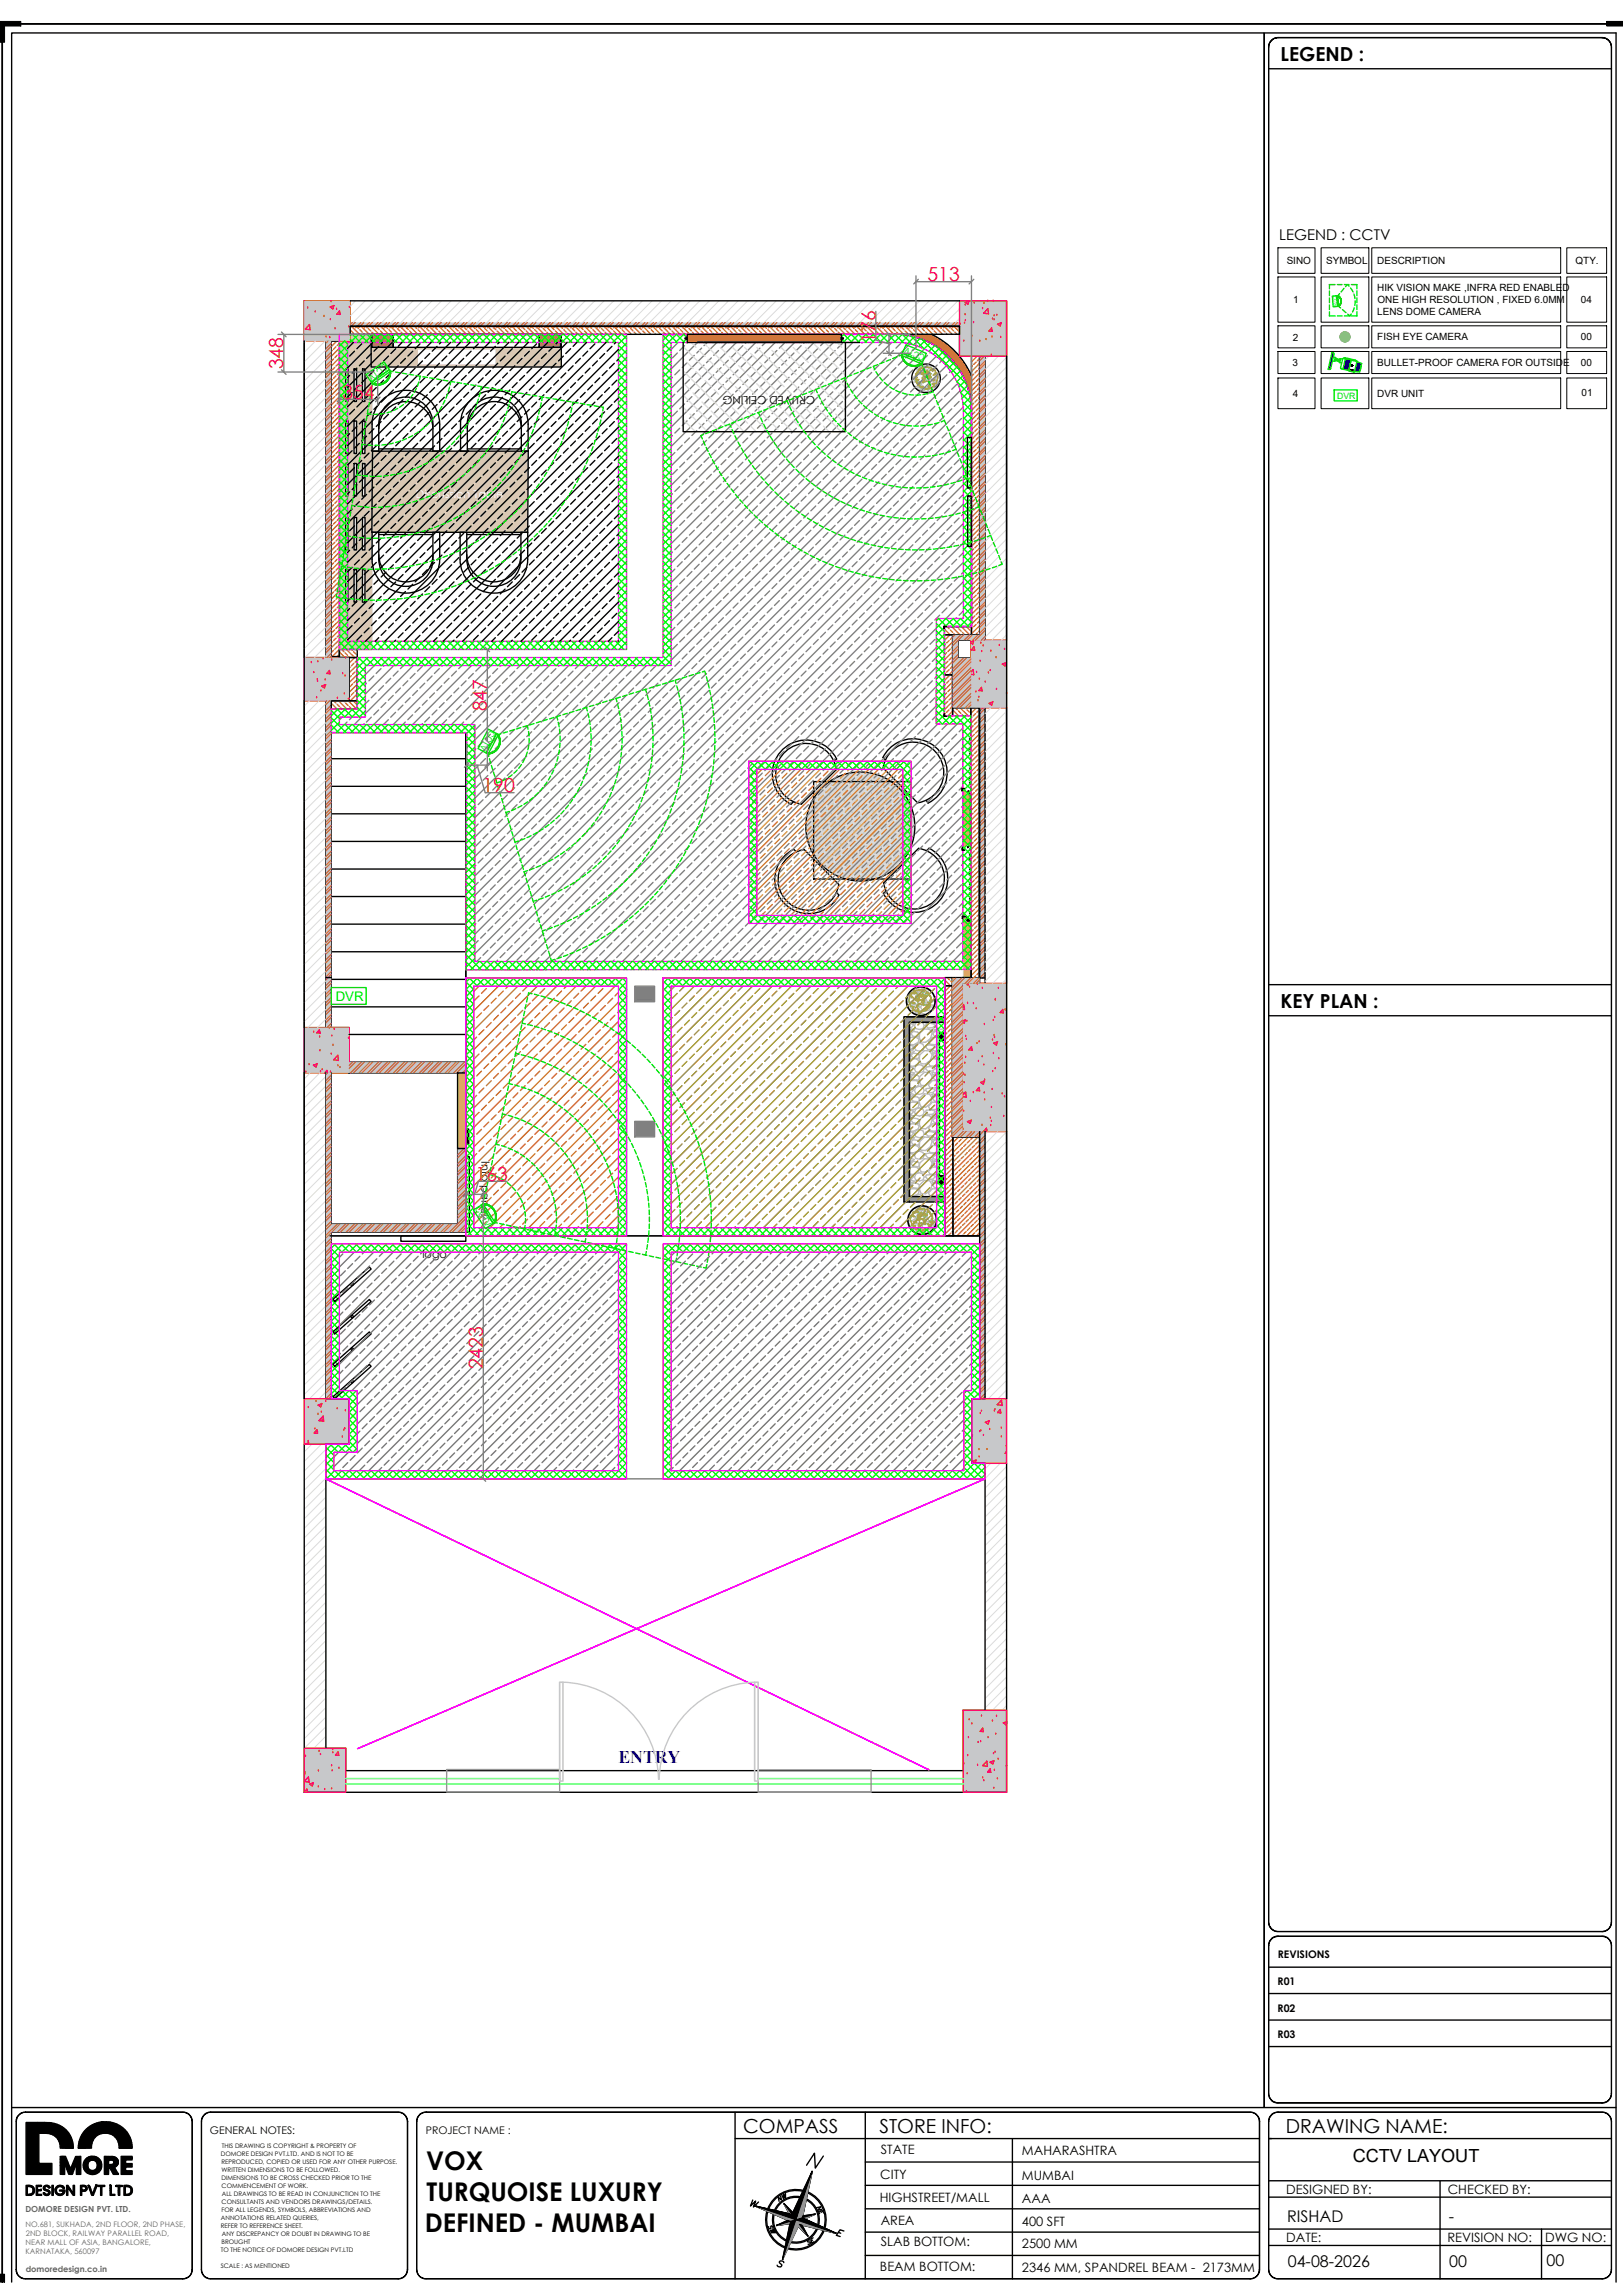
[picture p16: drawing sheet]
<svg xmlns="http://www.w3.org/2000/svg" width="297mm" height="420mm" viewBox="0 0 297 420" stroke-linecap="round" stroke-linejoin="round" font-family="sans-serif">
<defs><g id="words">
<g font-size="4.7">
<text x="78" y="397.1">VOX</text>
<text x="78.1" y="402.9">TURQUOISE LUXURY</text>
<text x="77.7" y="408.5">DEFINED - MUMBAI</text>
</g>
<g font-size="3.5">
<text x="234.3" y="11.1">LEGEND :</text>
<text x="234.3" y="184.4">KEY PLAN :</text>
<text x="136" y="390.4">COMPASS</text>
<text x="160.9" y="390.4">STORE INFO:</text>
<text x="235.3" y="390.4">DRAWING NAME:</text>
</g>
<g font-size="3.5" fill="#f00">
<text x="169.7" y="51.4">513</text>
<text x="160.2" y="62.7" transform="rotate(-90 160.2 62.7)">176</text>
<text x="51.8" y="67.6" transform="rotate(-90 51.8 67.6)">348</text>
<text x="62.7" y="73">354</text>
<text x="89.1" y="130.2" transform="rotate(-90 89.1 130.2)">847</text>
<text x="88.3" y="145">190</text>
<text x="87" y="216.1">163</text>
<text x="88.3" y="250.6" transform="rotate(-90 88.3 250.6)">2423</text>
</g>
<text font-size="3.3" x="247.5" y="395.6">CCTV LAYOUT</text>
<text font-size="3.2" fill="#00f" x="113.2" y="322.6">ENTRY</text>
<g font-size="2.9">
<text x="235.5" y="406.6">RISHAD</text>
<text x="265.1" y="406.6">-</text>
<text x="235.7" y="414.9">04-08-2026</text>
<text x="265.2" y="414.9">00</text>
<text x="283" y="414.7">00</text>
</g>
<text font-size="2.7" x="234.1" y="43.9">LEGEND : CCTV</text>
<text font-size="2.4" fill="#0d0" x="61.4" y="183.2">DVR</text>
<g font-size="2.4">
<text x="161.2" y="394.2">STATE</text>
<text x="187" y="394.3">MAHARASHTRA</text>
<text x="161.1" y="398.8">CITY</text>
<text x="187" y="399">MUMBAI</text>
<text x="235.4" y="401.5">DESIGNED BY:</text>
<text x="264.9" y="401.5">CHECKED BY:</text>
<text x="161" y="403">HIGHSTREET/MALL</text>
<text x="161.2" y="407.1">AREA</text>
<text x="187" y="407.3">400 SFT</text>
<text x="187" y="403.1">AAA</text>
<text x="161.2" y="411.1">SLAB BOTTOM:</text>
<text x="187" y="411.3">2500 MM</text>
<text x="235.4" y="410.3">DATE:</text>
<text x="264.9" y="410.4">REVISION NO:</text>
<text x="282.8" y="410.4">DWG NO:</text>
<text x="161" y="415.5">BEAM BOTTOM:</text>
<text x="187" y="415.8">2346 MM, SPANDREL BEAM - 2173MM</text>
</g>
<g font-size="2.1">
<text x="149.2" y="72.6" transform="rotate(180 149.2 72.6)">CRUVED CEILING</text>
<text x="88.1" y="212.5" transform="rotate(90 88.1 212.5)">Info panel</text>
<text x="77.3" y="230.2">logo</text>
</g>
<text font-size="2.1" fill="#fff" x="76.1" y="91.2">Discussion Table</text>
<g font-size="1.9">
<text x="233.8" y="358.3">REVISIONS</text>
<text x="233.8" y="363.3">R01</text>
<text x="233.8" y="368.1">R02</text>
<text x="233.8" y="373">R03</text>
<text x="38.4" y="390.5">GENERAL NOTES:</text>
<text x="77.9" y="390.5">PROJECT NAME :</text>
</g>
<g font-size="1.8">
<text x="235.5" y="48.3">SINO</text>
<text x="242.7" y="48.3">SYMBOL</text>
<text x="252" y="53.3">HIK VISION MAKE ,INFRA RED ENABLED</text>
<text x="252" y="48.4">DESCRIPTION</text>
<text x="288.3" y="48.4">QTY.</text>
<text x="236.6" y="55.5">1</text>
<text x="252" y="57.7">LENS DOME CAMERA</text>
<text x="252.1" y="55.5">ONE HIGH RESOLUTION , FIXED 6.0MM</text>
<text x="289.3" y="55.4">04</text>
<text x="236.6" y="62.3">2</text>
<text x="252" y="62.3">FISH EYE CAMERA</text>
<text x="289.3" y="62.2">00</text>
<text x="236.5" y="67">3</text>
<text x="252" y="67">BULLET-PROOF CAMERA FOR OUTSIDE</text>
<text x="289.3" y="66.9">00</text>
<text x="236.6" y="72.7">4</text>
<text x="252" y="72.6">DVR UNIT</text>
<text x="289.4" y="72.5">01</text>
</g>
<g font-size="1.7" fill="#0d0">
<text x="169.3" y="64.9" transform="rotate(-157 169.3 64.9)">CCTV</text>
<text x="70.4" y="66.5" transform="rotate(145 70.4 66.5)">CCTV</text>
<text x="89.6" y="133.6" transform="rotate(118 89.6 133.6)">CCTV</text>
<text x="86.9" y="221.3" transform="rotate(57 86.9 221.3)">CCTV</text>
</g>
<text font-size="1.6" fill="#0d0" x="244.7" y="73">DVR</text>
<g font-size="1.5" fill="#636466">
<text x="4.6" y="404.9">DOMORE DESIGN PVT. LTD.</text>
<text x="4.7" y="415.7">domoredesign.co.in</text>
</g>
<g font-size="1.4" fill="#636466">
<text x="4.6" y="407.5">NO.681, SUKHADA, 2ND FLOOR, 2ND PHASE,</text>
<text x="4.6" y="410.9">NEAR MALL OF ASIA, BANGALORE,</text>
<text x="4.6" y="412.6">KARNATAKA, 560097</text>
<text x="4.7" y="409.2">2ND BLOCK, RAILWAY PARALLEL ROAD,</text>
</g>
<g font-size="1.1">
<text x="40.4" y="394.6">DOMORE DESIGN PVT.LTD. AND IS NOT TO BE</text>
<text x="40.6" y="393.2">THIS DRAWING IS COPYRIGHT &amp; PROPERTY OF</text>
<text x="40.5" y="396.1">REPRODUCED, COPIED OR USED FOR ANY OTHER PURPOSE.</text>
<text x="40.5" y="399">DIMENSIONS TO BE CROSS CHECKED PRIOR TO THE</text>
<text x="40.6" y="397.5">WRITTEN DIMENSIONS TO BE FOLLOWED.</text>
<text x="40.6" y="400.4">COMMENCEMENT OF WORK.</text>
<text x="40.6" y="401.9">ALL DRAWINGS TO BE READ IN CONJUNCTION TO THE</text>
<text x="40.4" y="406.3">ANNOTATIONS RELATED QUERIES,</text>
<text x="40.4" y="407.7">REFER TO REFERENCE SHEET.</text>
<text x="40.5" y="404.8">FOR ALL LEGENDS, SYMBOLS, ABBREVIATIONS AND</text>
<text x="40.6" y="403.4">CONSULTANTS AND VENDORS DRAWINGS/DETAILS.</text>
<text x="40.4" y="412.1">TO THE NOTICE OF DOMORE DESIGN PVT.LTD</text>
<text x="40.5" y="410.7">BROUGHT</text>
<text x="40.6" y="409.2">ANY DISCREPANCY OR DOUBT IN DRAWING TO BE</text>
<text x="40.4" y="415">SCALE : AS MENTIONED</text>
</g>
<text font-size=".8" fill="#0d0" x="244" y="54.2" transform="rotate(85 244 54.2)">CCTV</text>
</g></defs>
<!-- layer: 0 -->
<path d="M85.2 179h29.5v47.2h-29.5zM121.3 179h51.6v47.2h-51.6z" fill="none" stroke="#808080" stroke-width=".25"/>
<path d="M62.1 61.2h52.6v57.7h-52.6z" fill="none" stroke="#dcdcdc" stroke-width=".25"/>
<!-- layer: FUR-L1 -->
<g fill="#dac8b4">
<path d="M68.2 82.6h28.4v14.8h-28.5z" fill-rule="evenodd"/>
<path d="M62.1 62v56.9h5.9v-51.7h-.1v-6h-5v.8zM63.2 104.3h.5v5.9h-.5zM63.2 67.5h.5v6h-.5zM63.2 77h.5v6h-.5zM63.2 84.8h.5v6h-.5zM63.2 94.7h.5v5.9h-.5zM64.8 67.5h.5l-.1 6h-.4zM64.8 77h.5l-.1 6h-.4zM64.8 84.8h.5l-.1 6h-.4zM64.8 104.3h.5l-.1 5.9h-.4zM64.8 94.7h.5l-.1 5.9h-.4zM66.3 77h.5v6h-.5zM66.3 84.8h.5v6h-.5zM66.3 67.5h.5v6h-.5zM66.3 104.3h.5v5.9h-.5zM66.3 94.7h.5v5.9h-.5z" fill-rule="evenodd"/>
</g>
<!-- layer: 0 -->
<path d="M55.7 55.1v65.2M64.1 59v3.4h-4.5v57.9h4.3v8h-4.3v59.7h4.3v8.4h-4.3M175.6 59v6.2h4.7v52h-5v3.2h2.4v9.1h2.6M60.6 62.4v57.9M179.3 65.2v52M174.3 116.2h6M55.7 128.3v59.7M60.6 128.3v59.7M63.9 194.4h21.3M174.2 194.4h1.4M60.6 225.5h24.6M60.6 224h24.6" fill="none" stroke="#000" stroke-width=".25"/>
<!-- layer: PANELING -->
<path d="M179.3 129.5h1v49.5h-1z" fill-rule="evenodd" fill="#c7c8ca"/>
<g fill="none" stroke="#cd2027" stroke-width=".2">
<path d="M179.9 129.5l-.6 .7M180.3 130.7l-1 1M180.3 132.3l-1 1M180.3 133.9l-1 1M180.3 135.5l-1 1M180.3 137l-1 1M180.3 138.6l-1 1M180.3 129.7l-1 1M180.3 131.3l-1 1M180.3 132.9l-1 .9M180.3 134.4l-1 1M180.3 136l-1 1"/>
<path d="M180.3 137.6l-1 1M180.3 139.2l-1 .9M180.3 140.2l-1 1M180.3 141.8l-1 1M180.3 143.3l-1 1M180.3 144.9l-1 1M180.3 146.5l-1 1M180.3 148.1l-1 1M180.3 149.6l-1 1M180.3 151.2l-1 1M180.3 152.8l-1 1M180.3 154.4l-1 1"/>
<path d="M180.3 155.9l-1 1M180.3 157.5l-1 1M180.3 159.1l-1 1M180.3 140.7l-1 1M180.3 142.3l-1 1M180.3 143.9l-1 1M180.3 145.5l-1 .9M180.3 147l-1 1M180.3 148.6l-1 1M180.3 150.2l-1 1M180.3 151.8l-1 .9M180.3 153.3l-1 1"/>
<path d="M180.3 154.9l-1 1M180.3 156.5l-1 1M180.3 158l-1 1M180.3 159.6l-1 1M180.3 160.7l-1 1M180.3 162.2l-1 1M180.3 163.8l-1 1M180.3 165.4l-1 1M180.3 167l-1 1M180.3 168.5l-1 1M180.3 170.1l-1 1M180.3 171.7l-1 1"/>
<path d="M180.3 173.3l-1 1M180.3 174.8l-1 1M180.3 176.4l-1 1M180.3 178l-1 1M180.3 161.2l-1 1M180.3 162.8l-1 1M180.3 164.3l-1 1M180.3 165.9l-1 1M180.3 167.5l-1 1M180.3 169.1l-1 1M180.3 170.6l-1 1M180.3 172.2l-1 1"/>
<path d="M180.3 173.8l-1 1M180.3 175.4l-1 1M180.3 176.9l-1 1M180.3 178.5l-.5 .5"/>
</g>
<!-- layer: 0 -->
<path d="M174.3 116.2v13.3h3.4M85.2 134.1v91.4M179.3 129.5v50.5M180.3 129.5v50.5h-4.2v27.1h4.2M184.2 129.5v50.5M180.2 179h-6v29.1h5.1M63.9 196.4h21.3M83.7 196.4v27.6M83.7 210.2h1.5" fill="none" stroke="#000" stroke-width=".25"/>
<!-- layer: COLUMN -->
<path d="M55.7 55.1h8.4v7.3h-8.4zM177.7 117.2h6.5v12.3h-6.5zM55.7 120.3h8.2v8h-8.2zM176.1 180h8.1v27.1h-8.1zM55.7 188h8.2v8.4h-8.2z" fill="none" stroke="#f00" stroke-width=".25"/>
<!-- layer: COL -->
<path d="M116.4 205.4v2.4" fill="none" stroke="#808080" stroke-width=".25"/>
<!-- layer: PANELING -->
<path d="M116.4 180.7v2.4" fill="none" stroke="#545454" stroke-width=".2"/>
<!-- layer: 0 -->
<path d="M116.4 205.4h3.2v2.4h-3.2z" fill-rule="evenodd" fill="#808080"/>
<!-- layer: COL -->
<path d="M119.6 205.4v2.4" fill="none" stroke="#808080" stroke-width=".25"/>
<!-- layer: PANELING -->
<path d="M116.4 180.7h3.2v2.4" fill="none" stroke="#545454" stroke-width=".2"/>
<!-- layer: 0 -->
<path d="M116.4 180.7h3.2v2.4h-3.2z" fill-rule="evenodd" fill="#808080"/>
<!-- layer: PANELING -->
<path d="M116.4 183.1h3.2M60.6 226.2h118.7" fill="none" stroke="#545454" stroke-width=".2"/>
<!-- layer: COL -->
<path d="M116.4 205.4h3.2M116.4 207.8h3.2" fill="none" stroke="#808080" stroke-width=".25"/>
<!-- layer: FUR 1 -->
<path d="M153.1 138.9a6.2 6.2 0 0 0-9.9-1.7 6.2 6.2 0 0 0 1.5 10l.5-.5M145.3 155.4a6.2 6.2 0 0 0-1.7 10 6.2 6.2 0 0 0 9.9-1.6M145.3 155.4l.4 .5M147.2 155.5a5.6 5.6 0 0 0-4.8 5.8 5.6 5.6 0 0 0 5.3 5.3 5.6 5.6 0 0 0 5.8-4.7M153.1 140.8a5.6 5.6 0 0 0-5.8-4.7 5.6 5.6 0 0 0-5.3 5.2 5.6 5.6 0 0 0 4.7 5.9" fill="none" stroke="#000" stroke-width=".25"/>
<!-- layer: FUR-L1 -->
<circle cx="157.4" cy="151.3" r="10" fill="#dbdbdb"/>
<!-- layer: FUR 1 -->
<g fill="none" stroke="#000" stroke-width=".25">
<path d="M153.1 138.9l-.5 .5M162 139.1l-.4-.5a6.2 6.2 0 0 1 9.9-1.6 6.2 6.2 0 0 1-1.7 10M162.9 137.7a5.6 5.6 0 0 1 9.1 1 5.6 5.6 0 0 1-4.1 8.2l-6.3-6.4a5.6 5.6 0 0 1 1.3-2.8zM147.2 155.5l6.3 6.4M153.1 140.8l-6.4 6.4M170 155.2a6.2 6.2 0 0 1 1.6 10 6.2 6.2 0 0 1-9.9-1.7M170 155.2l-.5 .5M153.1 163.3l.4 .5M161.7 161.6l6.4-6.3a5.6 5.6 0 0 1 4.7 5.8 5.6 5.6 0 0 1-5.3 5.3 5.6 5.6 0 0 1-5.8-4.8z"/>
<circle cx="157.4" cy="151.3" r="10"/>
</g>
<!-- layer: FUR-L1 -->
<path d="M169.5 146.4l.3 .6M162.2 163.1l-.5 .4" fill="none" stroke="#000" stroke-width=".25"/>
<!-- layer: PARTITION HAT -->
<path d="M165 61.2h5.5a15.4 15.4 0 0 1 7.3 7.5v6.4a14.2 14.2 0 0 0-12.8-13.9z" fill-rule="evenodd" fill="#dda56e"/>
<!-- layer: 0 -->
<path d="M165 61.2h5.5a15.4 15.4 0 0 1 7.3 7.5v6.4a14.2 14.2 0 0 0-12.8-13.9z" fill-rule="evenodd" fill="#f8991e"/>
<!-- layer: PARTITION -->
<g fill="none" stroke="#cd6928" stroke-width=".25">
<path d="M60.8 74.8l-.2 .2M60.8 69.5l-.2 .2M60.8 64.1l-.2 .2M61 76.4l-.4 .4M61 71l-.4 .4M61 65.7l-.4 .4M61.3 77.9l-.5 .4M61.3 72.6l-.5 .4M61.3 67.2l-.5 .5M61.5 74.1l-.5 .5M61.5 68.8l-.5 .5M61.5 63.5l-.5 .4"/>
<path d="M61.5 79.5l-.5 .4M61.7 62.4l-1.1 1M61.7 75.7l-.4 .4M61.7 70.3l-.4 .5M61.7 65l-.4 .5M61.9 77.2l-.4 .5M61.9 71.9l-.4 .4M61.9 66.6l-.4 .4M62.1 79.7l-1.5 1.5M62.1 77.9l-1.5 1.5M62.1 76.2l-1.5 1.5M62.1 74.4l-1.5 1.5"/>
<path d="M62.1 72.6l-1.5 1.5M62.1 70.8l-1.5 1.5M62.1 69l-1.5 1.5M62.1 67.3l-1.5 1.5M62.1 65.5l-1.5 1.5M62.1 63.7l-1.5 1.5M62.1 78.8l-.4 .4M62.1 75.3l-.2 .2M62.1 73.5l-.4 .4M62.1 69.9l-.2 .2M62.1 68.2l-.4 .4M62.1 64.6l-.2 .2"/>
<path d="M62.1 62.8l-.4 .4M178 77.6l-.2 .2M178 72.2l-.2 .3M178 66.9l-.2 .2M178.2 79.1l-.4 .5M178.2 73.8l-.4 .4M178.2 68.5l-.4 .4M178.4 75.4l-.4 .4M178.4 70l-.4 .5M178.6 76.9l-.4 .5M178.6 71.6l-.4 .4M178.6 66.3l-.4 .4"/>
<path d="M178.8 65.2l-1 1M178.8 78.5l-.4 .4M178.8 73.1l-.4 .5M178.8 67.8l-.4 .5M179.1 74.7l-.5 .4M179.1 69.4l-.5 .4M179.2 79l-1.4 1.5M179.2 77.2l-1.4 1.5M179.2 75.4l-1.4 1.5M179.2 73.6l-1.4 1.5M179.2 71.8l-1.4 1.5M179.2 70.1l-1.4 1.5"/>
<path d="M179.2 68.3l-1.4 1.5M179.2 66.5l-1.4 1.5M179.2 78.1l-.1 .1M179.2 76.3l-.4 .4M179.2 72.7l-.1 .2M179.2 71l-.4 .4M179.2 67.4l-.1 .2M179.2 65.6l-.4 .4M60.8 96.1l-.2 .2M60.8 90.8l-.2 .2M60.8 85.5l-.2 .2M60.8 80.1l-.2 .2"/>
<path d="M61 97.7l-.4 .4M61 92.3l-.4 .5M61 87l-.4 .4M61 81.7l-.4 .4M61.3 99.2l-.5 .5M61.3 93.9l-.5 .4M61.3 88.6l-.5 .4M61.3 83.2l-.5 .5M61.5 95.5l-.5 .4M61.5 90.1l-.5 .5M61.5 84.8l-.5 .4M61.7 97l-.4 .5"/>
<path d="M61.7 91.7l-.4 .4M61.7 86.3l-.4 .5M61.7 81l-.4 .5M61.9 98.6l-.4 .4M61.9 93.2l-.4 .5M61.9 87.9l-.4 .5M61.9 82.6l-.4 .4M62.1 99.3l-1.5 1.5M62.1 97.5l-1.5 1.5M62.1 95.7l-1.5 1.5M62.1 93.9l-1.5 1.5M62.1 92.2l-1.5 1.5"/>
<path d="M62.1 90.4l-1.5 1.5M62.1 88.6l-1.5 1.5M62.1 86.8l-1.5 1.5M62.1 85l-1.5 1.5M62.1 83.3l-1.5 1.5M62.1 81.5l-1.5 1.5M62.1 96.6l-.2 .2M62.1 94.8l-.4 .4M62.1 91.3l-.2 .2M62.1 89.5l-.4 .4M62.1 85.9l-.2 .2M62.1 84.2l-.4 .4"/>
<path d="M62.1 80.6l-.2 .2M178 98.9l-.2 .2M178 93.6l-.2 .2M178 88.3l-.2 .2M178 82.9l-.2 .2M178.2 95.1l-.4 .5M178.2 89.8l-.4 .4M178.2 84.5l-.4 .4M178.4 96.7l-.4 .4M178.4 91.4l-.4 .4M178.4 86l-.4 .5M178.4 80.7l-.4 .4"/>
<path d="M178.6 98.3l-.4 .4M178.6 92.9l-.4 .5M178.6 87.6l-.4 .4M178.6 82.3l-.4 .4M178.8 99.8l-.4 .5M178.8 94.5l-.4 .4M178.8 89.1l-.4 .5M178.8 83.8l-.4 .5M179.1 96l-.5 .5M179.1 90.7l-.5 .4M179.1 85.4l-.5 .4M179.1 80l-.5 .5"/>
<path d="M179.2 98.5l-1.4 1.5M179.2 96.7l-1.4 1.5M179.2 95l-1.4 1.4M179.2 93.2l-1.4 1.5M179.2 91.4l-1.4 1.5M179.2 89.6l-1.4 1.5M179.2 87.8l-1.4 1.5M179.2 86.1l-1.4 1.5M179.2 84.3l-1.4 1.5M179.2 82.5l-1.4 1.5M179.2 80.7l-1.4 1.5M179.2 97.6l-.4 .4"/>
<path d="M179.2 94.1l-.1 .1M179.2 92.3l-.4 .4M179.2 88.7l-.1 .2M179.2 87l-.4 .4M179.2 83.4l-.1 .2M179.2 81.6l-.4 .4M179.3 99.4l-.2 .2M60.8 112.1l-.2 .2M60.8 106.8l-.2 .2M60.8 101.5l-.2 .2M60.8 117.5l-.2 .1M61 119l-.4 .4"/>
<path d="M61 113.7l-.4 .4M61 108.3l-.4 .5M61 103l-.4 .4M61.3 115.3l-.5 .4M61.3 109.9l-.5 .4M61.3 104.6l-.5 .4M61.5 116.8l-.5 .4M61.5 111.5l-.5 .4M61.5 106.1l-.5 .5M61.5 100.8l-.5 .4M61.7 113l-.4 .5M61.7 107.7l-.4 .4"/>
<path d="M61.7 102.3l-.4 .5M61.7 118.3l-.4 .5M61.9 119.9l-.2 .3M61.9 114.6l-.4 .4M61.9 109.2l-.4 .5M61.9 103.9l-.4 .5M62.1 119.3l1 1M62.1 111.7l-1.5 1.5M62.1 109.9l-1.5 1.5M62.1 108.2l-1.5 1.5M62.1 106.4l-1.5 1.5M62.1 104.6l-1.5 1.5"/>
<path d="M62.1 102.8l-1.5 1.5M62.1 101.1l-1.5 1.5M62.1 112.6l-.2 .2M62.1 110.8l-.4 .4M62.1 107.3l-.2 .2M62.1 105.5l-.4 .4M62.1 101.9l-.2 .2M62.1 100.2l-.4 .4M62.1 118.8l-1.3 1.4M62.1 117.1l-1.5 1.4M62.1 115.3l-1.5 1.4M62.1 113.5l-1.5 1.5"/>
<path d="M62.1 117.9l-.2 .2M62.1 116.2l-.4 .4M62.5 118.9l.4 .4M63.1 119.5l.5 .4M63.4 118.9l1.5 1.4-1 1.1M64.3 118.9l.2 .1M64.7 119.3l.4 .4M65.2 118.9l.2 .1M65.4 119.9h.1M173 117.9l-.2 .2M173.2 119.4l-.4 .5M173.7 117.2l-.5 .5"/>
<path d="M173.9 116.2l-1.1 1M173.9 118.8l-.4 .4M174.3 119.3l-1.5 1.5M174.3 117.5l-1.5 1.5M174.3 118.4l-.2 .2M174.3 116.6l-.4 .4M178 114.9l-.2 .2M178 109.6l-.2 .2M178 104.3l-.2 .1M178.2 111.1l-.4 .4M178.2 105.8l-.4 .4M178.2 100.5l-.4 .4"/>
<path d="M178.4 112.7l-.4 .4M178.4 107.4l-.4 .4M178.4 102l-.4 .5M178.6 114.3l-.4 .4M178.6 108.9l-.4 .5M178.6 103.6l-.4 .4M178.9 115.8l-.4 .4M178.9 110.5l-.5 .4M178.9 105.1l-.5 .5M179.1 112l-.5 .5M179.1 106.7l-.5 .4M179.1 101.4l-.5 .4"/>
<path d="M179.3 114.5l-1.5 1.5M179.3 112.7l-1.5 1.5M179.3 111l-1.5 1.4M179.3 109.2l-1.5 1.5M179.3 107.4l-1.5 1.5M179.3 105.6l-1.5 1.5M179.3 103.8l-1.5 1.5M179.3 102.1l-1.5 1.4M179.3 100.3l-1.5 1.5M179.3 115.4l-.2 .2M179.3 113.6l-.4 .4M179.3 110.1l-.2 .1"/>
<path d="M179.3 108.3l-.4 .4M179.3 104.7l-.2 .2M179.3 103l-.4 .4M63.8 120.2l.2 .1M64.1 127.4l-.2 .2M64.1 122.1l-.2 .2M64.3 123.6l-.4 .4M64.5 125.2l-.4 .4M64.7 126.7l-.4 .5M64.7 121.4l-.4 .5M65 123l-.5 .4M65.2 124.5l-.5 .5"/>
<path d="M65.4 127l-1.3 1.3M65.4 125.2l-1.5 1.5M65.4 123.5l-1.5 1.4M65.4 121.7l-1.5 1.4M65.4 127.9l-.2 .2M65.4 126.1l-.4 .4M65.4 122.6l-.2 .1M65.4 120.8l-.4 .4M173 123.2l-.2 .2M173.5 121l-.5 .4M173.7 122.6l-.5 .4M174.1 120.3l-.4 .5"/>
<path d="M174.3 122.8l-.7 .7M174.3 121l-1.5 1.5M174.3 121.9l-.4 .4"/>
</g>
<path d="M60.6 62.4h1.5v57.8h-1.5zM177.8 65.2h1.4l.1 51h-1.5zM62.1 118.9h3.3v1.4h-3.3zM172.8 116.2h1.5v7.3h-1.5zM63.9 120.3h1.5v8h-1.5z" fill="none" stroke="#000" stroke-width=".25"/>
<!-- layer: 0 -->
<path d="M116.2 180.5h3.6v2.8h-3.6zM116.4 180.7h3.2v2.4h-3.2z" fill="none" stroke="#808080" stroke-width=".25"/>
<!-- layer: COL -->
<path d="M116.2 205.2h3.6v2.9h-3.6zM116.4 205.4h3.2v2.4h-3.2z" fill="none" stroke="#808080" stroke-width=".25"/>
<!-- layer: 0 -->
<path d="M165 61.2a14.1 14.1 0 0 1 12.8 13.9M170.5 61.2a15.2 15.2 0 0 1 7.3 7.5" fill="none" stroke="#000" stroke-width=".25"/>
<!-- layer: FUR-L1 -->
<path d="M62.1 61.2h5.9v57.7h-5.9z" fill="none" stroke="#dac8b4" stroke-width=".25"/>
<path d="M63.2 77h.5v6h-.5zM63.2 67.5h.5v6h-.5zM64.8 77h.5l-.1 6h-.4zM64.8 67.5h.5l-.1 6h-.4zM66.3 77h.5v6h-.5zM66.3 67.5h.5v6h-.5zM63.2 84.8h.5v6h-.5zM64.8 84.8h.5l-.1 6h-.4zM66.3 84.8h.5v6h-.5zM63.2 104.3h.5v5.9h-.5zM64.8 104.3h.5l-.1 5.9h-.4zM66.3 104.3h.5v5.9h-.5z" fill="none" stroke="#000" stroke-width=".25"/>
<path d="M67.9 61.2v6h34.8v-6h-17.4h17.3v2.4h-34.6v-2.4zM76.5 64h14.2v2.7h-14.2z" fill-rule="evenodd" fill="#dac8b4"/>
<!-- layer: PARTITION_1 -->
<path d="M68 61.2v2.4h4v-2.4zM98.7 61.2v2.4h3.9v-2.4z" fill-rule="evenodd" fill="#b88a5c"/>
<!-- layer: FUR-L1 -->
<g fill="none" stroke="#000" stroke-width=".25">
<path d="M67.9 61.2h34.8v6h-34.8zM68 61.2h4v2.4h-4zM72 61.2h26.7v2.4h-26.7zM98.7 61.2h3.9v2.4h-3.9zM63.2 94.7h.5v5.9h-.5zM64.8 94.7h.5l-.1 5.9h-.4zM66.3 94.7h.5v5.9h-.5zM68.2 82.6h28.5l-.1 14.8h-28.6z"/>
<circle cx="169.5" cy="69.2" r="2.62"/>
</g>
<!-- layer: FUR 1 -->
<g fill="none" stroke="#000" stroke-width=".25">
<path d="M68.1 77.6a6.2 6.2 0 0 1 6.2-6.2 6.2 6.2 0 0 1 6.2 6.2M68.1 77.6v5h1.2v-5M69.3 77.6a4.9 4.9 0 0 1 5-4.9 4.9 4.9 0 0 1 4.9 4.9M69.3 78.4a4.9 4.9 0 0 1 5-4.9 4.9 4.9 0 0 1 4.9 4.9M79.2 77.6v5h1.3v-5M84.3 77.6a6.2 6.2 0 0 1 6.2-6.2 6.2 6.2 0 0 1 6.1 6.2M84.3 77.6v5h1.2v-5M85.5 77.6a4.9 4.9 0 0 1 5-4.9 4.9 4.9 0 0 1 4.9 4.9M85.5 78.4a4.9 4.9 0 0 1 5-4.9 4.9 4.9 0 0 1 4.9 4.9M95.4 77.6v5h1.2v-5M69.3 82.2h9.9M69.3 97.8h9.9"/>
<path d="M84.2 97.4h1.2v5a4.9 4.9 0 0 0 5 4.9 4.9 4.9 0 0 0 4.9-5v-4.9h1.3v5a6.2 6.2 0 0 1-6.2 6.1 6.2 6.2 0 0 1-6.2-6.1zM85.4 97.8h9.9M85.5 82.2h9.9M68.1 102.4a6.2 6.2 0 0 0 6.2 6.1 6.2 6.2 0 0 0 6.2-6.1M68.1 102.4v-5h1.2v5M69.3 102.4a4.9 4.9 0 0 0 5 4.9 4.9 4.9 0 0 0 4.9-4.9M69.3 101.5a4.9 4.9 0 0 0 5 5 4.9 4.9 0 0 0 4.9-5M79.2 102.4v-5h1.3v5M85.4 101.5a4.9 4.9 0 0 0 5 5 4.9 4.9 0 0 0 4.9-5"/>
</g>
<!-- layer: FUR-L1 -->
<g fill="none" stroke="#bababa" stroke-width=".25">
<path d="M166.9 70l.7-.1 .8 .2v.2l-.4 .4h-.7M167.6 67.3l.3 .5-.3 .9-.8 .6M167.9 68.5h1.1l.5 .4-.2 .5-.8 .5-1-.1-.3-.5zM168 71.4l-.2-.4 .3-.1 .5 .2-.6 .3M168 67.8l.4-.4 .8 .1 .3 .3v.3l-.2 .3-1-.1zM168.1 67l.5 .1-.6 .4-.1-.4M168.2 71.6l.2-.2 .8 .1 .3 .4M168.6 70.3l.2 .6 .7 .1 .7-.1 .2-.6-.2-.5-.7-.3-.6 .2-.3 .6M168.8 66.7v.2l.7 .2 .7-.2v-.2M170.8 67h-.3l-1 .8v.8l.3 .8h.9l.8-.7 .3-.7M171.4 71l-.9-.1-1 1M172 70l-.5-.1-.7 .1-.1 .3 .4 .4h.5"/>
<path d="M172 68.5l-.8 .8 .2 .5h.6"/>
</g>
<path d="M168.2 70l.3-.1-.3 .3zM168.3 67.4h.2a.23 .23 0 0 1 .3-.1 .23 .23 0 0 1 .1 .2l.1-.1a.29 .29 0 0 1 .2-.2 .29 .29 0 0 1 .3 .1l-.1-.2h.1l.2 .1 .1-.1 .3 .1v.1a.38 .38 0 0 1 .5 .1 .38 .38 0 0 1 0 .5h.1l.1-.2 .2-.1v.2l.1-.1v.5h.3l-.1 .2 .3 .1-.2 .3h.2l.1 .3-.2 .3v.3l-.2 .1 .1 .2-.2 .1 .1 .1-.2-.1-.1 .2-.4-.1 .4 .3v.2l-.2-.1-.3 .4-.2-.1-.1 .2-.3-.1-.1 .3-.1-.2-.2 .2-.1-.3v.3l-.3-.3-.2 .1 .1-.4h-.1l-.2 .3h-.1l.2-.3-.5 .2 .1-.4-.2 .1h-.1l.1-.2-.3 .1 .1-.3h-.2l.1-.2-.3-.1 .1-.3 .5-.1-.6-.1v.2l-.1-.3 .4-.2h-.3l-.1-.3 .2-.1-.1-.1 .1-.1-.1-.2 .3-.1-.1-.1h.3v-.4l.5 .2zM168.5 68.1l.2 .1 .1-.1h.3l-.1-.2 .1-.2 .1 .1a.23 .23 0 0 0 .1 .2 .23 .23 0 0 0 .3 0v-.3l.2 .4h.1v-.2l.2 .2v.2l-.3-.1a.22 .22 0 0 1 .1 .2 .22 .22 0 0 1-.2 .1v-.4l-.2 .2-.1-.1-.1 .3-.2-.3-.2 .1 .1 .2h-.1l-.1-.1h-.2zM168.7 69.1l.3 .2v.2l-.2-.1zM168.9 68.8l.2-.1 .1 .3h.2a.2 .2 0 0 0 .3 0 .2 .2 0 0 0 0-.2h.2l-.2 .3 .3-.1 .3-.6-.1 .5-.3 .3 .5-.3v.2l-.5 .2 .3 1.1-.2-.2a.4 .4 0 0 0-.3-.4 .4 .4 0 0 0-.5 .1h-.1l-.1 .2-.3-.2 .4-.2 .2-.5zM169.9 70.5l.2 .4-.3-.2zM170.2 67.6h.2v.2l-.2 .1zM170.5 69.6l.6-.1-.2 .2h-.3zM170.8 68.6l.4-.2v.2l-.5 .1z" fill="none" stroke="#a1b85c" stroke-width=".25"/>
<!-- layer: PARTITION -->
<g fill="none" stroke="#cd6928" stroke-width=".25">
<path d="M172.8 115.1l1.1 1.1M173.3 114.7l.4 .4M173.9 115.3l.4 .4M174.2 114.7l1.4 1.5M174.6 116l.1 .2M175.1 114.7l.1 .1M175.5 115.1l.4 .4M175.9 114.7l1.5 1.5M176.1 115.7l.4 .5M177 114.8l.5 .5M177.7 115.5l.1 .1M177.7 114.7h.1"/>
<path d="M177.9 136.6l-.2 .2M177.9 131.3l-.2 .2M178.1 138.1l-.4 .5M178.1 132.8l-.4 .4M178.3 139.7l-.4 .4M178.3 134.4l-.4 .4M178.5 135.9l-.4 .5M178.5 130.6l-.4 .4M178.7 129.5l-1 1.1M178.8 137.5l-.5 .4M178.8 132.1l-.5 .5M179 139l-.5 .5"/>
<path d="M179 133.7l-.5 .4M179.2 139.7l-1.5 1.5M179.2 138l-1.5 1.5M179.2 136.2l-1.5 1.5M179.2 134.4l-1.5 1.5M179.2 132.6l-1.5 1.5M179.2 130.8l-1.5 1.5M179.2 137.1l-.2 .1M179.2 135.3l-.4 .4M179.2 131.7l-.2 .2M179.2 130l-.4 .4M177.9 157.9l-.2 .2"/>
<path d="M177.9 152.6l-.2 .2M177.9 147.3l-.2 .2M177.9 141.9l-.2 .2M178.1 159.5l-.4 .4M178.1 154.1l-.4 .5M178.1 148.8l-.4 .4M178.1 143.5l-.4 .4M178.3 155.7l-.4 .4M178.3 150.4l-.4 .4M178.3 145l-.4 .5M178.5 157.3l-.4 .4M178.5 151.9l-.4 .5"/>
<path d="M178.5 146.6l-.4 .4M178.5 141.3l-.4 .4M178.8 158.8l-.5 .5M178.8 153.5l-.5 .4M178.8 148.1l-.5 .5M178.8 142.8l-.5 .5M179 155l-.5 .5M179 149.7l-.5 .5M179 144.4l-.5 .4M179.2 159.3l-1.5 1.5M179.2 157.5l-1.5 1.5M179.2 155.7l-1.5 1.5"/>
<path d="M179.2 154l-1.5 1.5M179.2 152.2l-1.5 1.5M179.2 150.4l-1.5 1.5M179.2 148.6l-1.5 1.5M179.2 146.8l-1.5 1.5M179.2 145.1l-1.5 1.5M179.2 143.3l-1.5 1.5M179.2 141.5l-1.5 1.5M179.2 158.4l-.2 .2M179.2 156.6l-.4 .4M179.2 153.1l-.2 .1M179.2 151.3l-.4 .4"/>
<path d="M179.2 147.7l-.2 .2M179.2 146l-.4 .4M179.2 142.4l-.2 .2M179.2 140.6l-.4 .4M177.9 179.3l-.2 .1M177.9 173.9l-.2 .2M177.9 168.6l-.2 .2M177.9 163.3l-.2 .1M178.1 175.5l-.4 .4M178.1 170.1l-.4 .4M178.1 164.8l-.4 .4M178.3 161l-.4 .5"/>
<path d="M178.3 177l-.4 .5M178.3 171.7l-.4 .4M178.3 166.4l-.4 .4M178.5 178.6l-.4 .4M178.5 173.3l-.4 .4M178.5 167.9l-.4 .5M178.5 162.6l-.4 .4M178.8 174.8l-.5 .4M178.8 169.5l-.5 .4M178.8 164.1l-.5 .5M179 176.4l-.5 .4M179 171l-.5 .5"/>
<path d="M179 165.7l-.5 .5M179 160.4l-.5 .4M179.2 178.9l-1.5 1.4M179.2 177.1l-1.5 1.4M179.2 175.3l-1.5 1.5M179.2 173.5l-1.5 1.5M179.2 171.7l-1.5 1.5M179.2 170l-1.5 1.4M179.2 168.2l-1.5 1.5M179.2 166.4l-1.5 1.5M179.2 164.6l-1.5 1.5M179.2 162.9l-1.5 1.4"/>
<path d="M179.2 161.1l-1.5 1.4M179.2 179.7l-.2 .2M179.2 178l-.4 .4M179.2 174.4l-.2 .2M179.2 172.6l-.4 .4M179.2 169.1l-.2 .2M179.2 167.3l-.4 .4M179.2 163.7l-.2 .2M179.2 162l-.4 .4M178.8 180.1l-.3 .3"/>
</g>
<path d="M172.8 114.7h5v1.5h-5zM177.7 129.5h1.5v50.9h-1.5z" fill="none" stroke="#000" stroke-width=".25"/>
<!-- layer: FUR-L1 -->
<g fill="#000">
<path d="M177.4 134.9a.44 .44 0 0 0-.1 .5 .44 .44 0 0 0 .4 .3v-.9zM177.4 135.8a.44 .44 0 0 0-.1 .5 .44 .44 0 0 0 .4 .3v-.9zM177.4 136.6a.45 .45 0 0 0-.2 .5 .45 .45 0 0 0 .5 .4v-.9z" fill-rule="evenodd"/>
<path d="M177.5 166.7a.44 .44 0 0 0-.2 .5 .44 .44 0 0 0 .4 .4v-.9zM177.4 165.9l-.1 .5 .4 .3v-.9zM177.4 164.1a.46 .46 0 0 0-.1 .5 .46 .46 0 0 0 .4 .3v-.9zM177.5 163.2a.45 .45 0 0 0-.2 .5 .45 .45 0 0 0 .4 .3v-.9zM177.4 161.4a.45 .45 0 0 0-.1 .5 .45 .45 0 0 0 .4 .3v-.9zM177.4 160.5a.46 .46 0 0 0-.1 .5 .46 .46 0 0 0 .4 .3v-.9zM177.4 158.7a.45 .45 0 0 0-.1 .5 .45 .45 0 0 0 .4 .3v-.9zM177.4 157.8a.46 .46 0 0 0-.1 .5 .46 .46 0 0 0 .4 .3v-.9zM177.4 156.1l-.1 .4 .4 .3v-.9zM177.4 155.1a.45 .45 0 0 0-.1 .5 .45 .45 0 0 0 .4 .3v-.8zM177.4 142.9a.46 .46 0 0 0-.1 .5 .46 .46 0 0 0 .4 .3v-.9zM177.4 141.1a.45 .45 0 0 0-.1 .5 .45 .45 0 0 0 .4 .3v-.9zM177.3 140.3v.4l.4 .3v-.9zM177.4 138.4a.45 .45 0 0 0-.1 .5 .45 .45 0 0 0 .4 .3v-.9zM177.4 165a.45 .45 0 0 0-.1 .5 .45 .45 0 0 0 .4 .3v-.9zM177.4 162.3l-.1 .5 .4 .3v-.9zM177.4 159.6a.44 .44 0 0 0-.1 .5 .44 .44 0 0 0 .4 .3v-.9zM177.4 156.9a.44 .44 0 0 0-.1 .5 .44 .44 0 0 0 .4 .3v-.9zM177.4 142a.46 .46 0 0 0-.1 .5 .46 .46 0 0 0 .4 .3v-.9zM177.4 139.3a.47 .47 0 0 0-.1 .5 .47 .47 0 0 0 .4 .3v-.9zM177.5 137.5a.45 .45 0 0 0-.2 .5 .45 .45 0 0 0 .4 .3v-.8z" fill-rule="evenodd"/>
</g>
<!-- layer: . -->
<path d="M177.7 137.5a.45 .45 0 0 0-.5 .4 .45 .45 0 0 0 .5 .5 .45 .45 0 0 0-.5 .4 .45 .45 0 0 0 .5 .5 .45 .45 0 0 0-.5 .4 .45 .45 0 0 0 .5 .5 .45 .45 0 0 0-.5 .4 .45 .45 0 0 0 .5 .5 .45 .45 0 0 0-.5 .4 .45 .45 0 0 0 .5 .5 .45 .45 0 0 0-.5 .4 .45 .45 0 0 0 .5 .5 .45 .45 0 0 0-.5 .4 .45 .45 0 0 0 .5 .5" fill="none" stroke="#fafafa" stroke-width=".18"/>
<!-- layer: PARTITION -->
<g fill="#f1eb1f">
<path d="M177 154.7h.3v.2h-.3z" fill-rule="evenodd"/>
<circle cx="177.1" cy="154.9" r=".08"/>
</g>
<g fill="none" stroke="#000" stroke-width=".25">
<path d="M177 154.7h.3v.2h-.3zM177 155.1l.1-.1v.1M177.2 155v.1"/>
<circle cx="177.1" cy="155" r=".07"/>
</g>
<!-- layer: PARTITION_1 -->
<path d="M176.1 144.4h.7l.1 .7h.7v9.6h-.7v.8h-.8z" fill-rule="evenodd" fill="#dda56e"/>
<!-- layer: . -->
<path d="M177.6 145.1h-.7l-.1-.7h-.7v11.1h.8v-.8h.7" fill="none" stroke="#fafafa" stroke-width=".18"/>
<!-- layer: WALL -->
<path d="M177.6 145.1v9.6" fill="none" stroke="#000" stroke-width=".3"/>
<!-- layer: PARTITION -->
<g fill="#f1eb1f">
<path d="M177.1 145h.3v.1h-.3z" fill-rule="evenodd"/>
<circle cx="177.2" cy="144.9" r=".07"/>
</g>
<g fill="none" stroke="#000" stroke-width=".25">
<path d="M177.1 145h.3v.1h-.3zM177.1 144.8h.1M177.2 144.7v.1M177.3 144.8h.1"/>
<circle cx="177.2" cy="144.9" r=".07"/>
</g>
<!-- layer: PARTITION_1 -->
<path d="M176.2 167.8h.7v.7h.7v10.4h-1.4z" fill-rule="evenodd" fill="#dda56e"/>
<!-- layer: . -->
<path d="M176.2 168.5v10.4M176.9 178.9h.8" fill="none" stroke="#fafafa" stroke-width=".18"/>
<!-- layer: WALL -->
<path d="M177.7 169.3v9.6h-1.5" fill="none" stroke="#000" stroke-width=".3"/>
<!-- layer: 16 -->
<path d="M176.2 168.5v-.7h.7v.7h.8v.8" fill="none" stroke="#000" stroke-width=".25"/>
<!-- layer: PARTITION -->
<g fill="#f1eb1f">
<path d="M177.1 168.4h.3v.1h-.3z" fill-rule="evenodd"/>
<circle cx="177.3" cy="168.3" r=".07"/>
</g>
<g fill="none" stroke="#000" stroke-width=".25">
<path d="M172.9 178.9h3.3v1.5h-3.3zM177.1 168.4h.3v.1h-.3zM177.2 168.1v.1M177.3 168.4h.1M177.3 168.1v.1l.1-.1M172.9 180.4h1.5v45.8h-1.5zM174.4 208.1h4.8l.1 18.1h-4.9z"/>
<circle cx="177.3" cy="168.3" r=".07"/>
</g>
<!-- layer: . -->
<path d="M177.7 134.8a.45 .45 0 0 0-.5 .4 .45 .45 0 0 0 .5 .5 .45 .45 0 0 0-.5 .4 .45 .45 0 0 0 .5 .5 .45 .45 0 0 0-.5 .4 .45 .45 0 0 0 .5 .5 .45 .45 0 0 0-.5 .4 .45 .45 0 0 0 .5 .5 .45 .45 0 0 0-.5 .4 .45 .45 0 0 0 .5 .5 .45 .45 0 0 0-.5 .4 .45 .45 0 0 0 .5 .5 .45 .45 0 0 0-.5 .4 .45 .45 0 0 0 .5 .4M177.7 155a.45 .45 0 0 0-.5 .5 .45 .45 0 0 0 .5 .4 .45 .45 0 0 0-.5 .5 .45 .45 0 0 0 .5 .4 .45 .45 0 0 0-.5 .5 .45 .45 0 0 0 .5 .4 .45 .45 0 0 0-.5 .5 .45 .45 0 0 0 .5 .4 .45 .45 0 0 0-.5 .5 .45 .45 0 0 0 .5 .4 .45 .45 0 0 0-.5 .5 .45 .45 0 0 0 .5 .4 .45 .45 0 0 0-.5 .5 .45 .45 0 0 0 .5 .4 .45 .45 0 0 0-.5 .5 .45 .45 0 0 0 .5 .4 .45 .45 0 0 0-.5 .4 .45 .45 0 0 0 .5 .5 .45 .45 0 0 0-.5 .4 .45 .45 0 0 0 .5 .5 .45 .45 0 0 0-.5 .4 .45 .45 0 0 0 .5 .5 .45 .45 0 0 0-.5 .4 .45 .45 0 0 0 .5 .5 .45 .45 0 0 0-.5 .4 .45 .45 0 0 0 .5 .5 .45 .45 0 0 0-.5 .4 .45 .45 0 0 0 .5 .5" fill="none" stroke="#fafafa" stroke-width=".18"/>
<!-- layer: PARTITION -->
<circle cx="177.3" cy="168.3" r=".07" fill="none" stroke="#000" stroke-width=".18"/>
<g fill="none" stroke="#cd6928" stroke-width=".25">
<path d="M172.9 179.4l1 1-1 1M173.3 178.9l.4 .4M174 179.5l.4 .5M174.2 178.9l1.5 1.5M175.1 178.9l.2 .2M175.5 179.3l.5 .5M176 178.9l.2 .2M176.2 180h.1M173.1 198.1l-.2 .2M173.1 192.8l-.2 .2M173.1 187.5l-.2 .2M173.1 182.1l-.2 .2"/>
<path d="M173.3 199.7l-.4 .4M173.3 194.3l-.4 .5M173.3 189l-.4 .4M173.3 183.7l-.4 .4M173.5 195.9l-.4 .5M173.5 190.6l-.4 .4M173.5 185.3l-.4 .4M173.8 197.5l-.5 .4M173.8 192.1l-.5 .5M173.8 186.8l-.5 .4M173.8 181.5l-.5 .4M174 199l-.5 .5"/>
<path d="M174 193.7l-.5 .4M174 188.4l-.5 .4M174 183l-.5 .5M174.2 195.2l-.4 .5M174.2 189.9l-.4 .5M174.2 184.6l-.4 .4M174.4 199.5l-1.5 1.5M174.4 197.7l-1.5 1.5M174.4 195.9l-1.5 1.5M174.4 194.2l-1.5 1.5M174.4 192.4l-1.5 1.5M174.4 190.6l-1.5 1.5"/>
<path d="M174.4 188.8l-1.5 1.5M174.4 187.1l-1.5 1.5M174.4 185.3l-1.5 1.5M174.4 183.5l-1.5 1.5M174.4 181.7l-1.5 1.5M174.4 198.6l-.2 .2M174.4 196.8l-.4 .4M174.4 193.3l-.2 .2M174.4 191.5l-.4 .4M174.4 187.9l-.2 .2M174.4 186.2l-.4 .4M174.4 182.6l-.2 .2"/>
<path d="M174.4 180.8l-.4 .4M174.6 180.2l.2 .2M173.1 219.5l-.2 .1M173.1 214.1l-.2 .2M173.1 208.8l-.2 .2M173.1 203.5l-.2 .2M173.3 215.7l-.4 .4M173.3 210.3l-.4 .5M173.3 205l-.4 .4M173.5 217.3l-.4 .4M173.5 211.9l-.4 .5M173.5 206.6l-.4 .4"/>
<path d="M173.5 201.3l-.4 .4M173.8 218.8l-.5 .4M173.8 213.5l-.5 .4M173.8 208.1l-.5 .5M173.8 202.8l-.5 .4M174 215l-.5 .5M174 209.7l-.5 .4M174 204.4l-.5 .4M174.2 216.6l-.4 .4M174.2 211.2l-.4 .5M174.2 205.9l-.4 .5M174.2 200.6l-.4 .4"/>
<path d="M174.4 219.1l-1.5 1.4M174.4 217.3l-1.5 1.5M174.4 215.5l-1.5 1.5M174.4 213.7l-1.5 1.5M174.4 211.9l-1.5 1.5M174.4 210.2l-1.5 1.4M174.4 208.4l-1.5 1.5M174.4 206.6l-1.5 1.5M174.4 204.8l-1.5 1.5M174.4 203.1l-1.5 1.5M174.4 201.3l-1.5 1.5M174.4 218.2l-.4 .4"/>
<path d="M174.4 214.6l-.2 .2M174.4 212.8l-.4 .4M174.4 209.3l-.2 .2M174.4 207.5l-.4 .4M174.4 203.9l-.2 .2M174.4 202.2l-.4 .4M174.4 219.9l-.2 .2M174.6 215.2l-.2 .2M174.6 209.8l-.2 .2M174.8 216.7l-.4 .4M174.8 211.4l-.4 .4M175 218.3l-.4 .4"/>
<path d="M175 212.9l-.4 .5M175.2 219.8l-.4 .5M175.2 214.5l-.4 .4M175.2 209.2l-.4 .4M175.4 208.1l-1 1M175.5 216.1l-.5 .4M175.5 210.7l-.5 .5M175.7 217.6l-.5 .4M175.7 212.3l-.5 .4M175.9 219.2l-.4 .4M175.9 213.8l-.4 .5M175.9 208.5l-.4 .5"/>
<path d="M176.1 215.4l-.4 .4M176.1 210l-.4 .5M176.3 208.1l-.2 .2M176.4 217l-.5 .4M176.4 211.6l-.5 .4M176.6 218.5l-.5 .4M176.6 213.2l-.5 .4M176.8 214.7l-.4 .5M176.8 209.4l-.4 .4M177 216.3l-.4 .4M177 210.9l-.4 .5M177.2 208.1l-2.8 2.8"/>
<path d="M177.2 217.8l-.4 .5M177.2 212.5l-.4 .4M177.5 219.4l-.5 .4M177.5 214.1l-.5 .4M177.5 208.7l-.5 .5M177.7 215.6l-.5 .5M177.7 210.3l-.5 .4M177.9 217.2l-.4 .4M177.9 211.8l-.4 .5M178.1 208.1l-.4 .4M178.1 218.7l-.4 .5M178.1 213.4l-.4 .4"/>
<path d="M178.4 214.9l-.5 .5M178.4 209.6l-.5 .4M178.6 216.5l-.5 .5M178.6 211.2l-.5 .4M178.8 218l-.4 .5M178.8 212.7l-.4 .5M179 208.1l-4.6 4.6M179 219.6l-.4 .5M179 214.3l-.4 .4M179 209l-.4 .4M179.2 215.8l-.4 .5M179.2 210.5l-.4 .4"/>
<path d="M179.2 208.7h.1M179.3 218.5l-4.9 4.9M179.3 216.7l-4.9 4.9M179.3 214.9l-4.9 4.9M179.3 213.1l-4.9 4.9M179.3 211.4l-4.9 4.8M179.3 209.6l-4.9 4.9M179.3 219.4h-.1M179.3 217.6l-.3 .2M179.3 214l-.1 .1M179.3 212.3l-.3 .2M173.1 224.8l-.2 .2"/>
<path d="M173.3 221l-.4 .4M173.5 222.6l-.4 .4M173.8 224.1l-.5 .5M174 220.4l-.5 .4M174 225.7l-.5 .4M174.2 221.9l-.4 .5M174.4 224.4l-1.5 1.5M174.4 222.6l-1.5 1.5M174.4 220.8l-1.5 1.5M174.4 225.3l-.2 .2M174.4 223.5l-.4 .4M174.6 225.8l-.2 .2"/>
<path d="M174.6 220.5l-.2 .2M174.8 222.1l-.4 .4M175 223.6l-.4 .5M175.2 225.2l-.4 .4M175.5 221.4l-.5 .4M175.7 222.9l-.5 .5M175.9 224.5l-.4 .5M176.1 226l-.1 .2M176.1 220.7l-.4 .5M176.4 222.3l-.5 .4M176.6 223.8l-.5 .5M176.8 225.4l-.4 .4"/>
<path d="M176.8 220.1l-.4 .4M177 221.6l-.4 .5M177.2 223.2l-.4 .4M177.5 224.7l-.5 .5M177.7 220.9l-.5 .5M177.9 222.5l-.4 .4M178.1 224l-.4 .5M178.4 225.6l-.5 .4M178.4 220.3l-.5 .4M178.6 221.8l-.5 .5M178.8 223.4l-.4 .4M179 224.9l-.4 .5"/>
<path d="M179.2 221.2l-.4 .4M179.3 225.6l-.6 .6M179.3 223.8l-2.4 2.4M179.3 222l-4.2 4.2M179.3 220.3l-4.9 4.8M179.3 224.7h-.1M179.3 222.9l-.3 .2"/>
</g>
<!-- layer: FUR-L1 -->
<g fill="none" stroke="#bababa" stroke-width=".25">
<path d="M166.4 199.2l.7 .1v.2l-.3 .4-.4 .1M166.4 195.2l.7 .2v.2l-.3 .4h-.4M166.4 191.2l.7 .2v.2l-.3 .4-.4 .1M166.4 187.3l.7 .2v.2l-.3 .3-.4 .1M166.4 188.8l.2 .3-.2 .6M166.4 192.7l.2 .4-.2 .6M166.4 196.7l.2 .3-.2 .6M166.4 190.1l.2-.2h1.1l.5 .3-.2 .5-.8 .5-.8-.1M166.4 194.1l.2-.3h1.1l.5 .3-.2 .6-.8 .4h-.8M166.4 198l.2-.3h1.1l.5 .4-.2 .6-.8 .4-.8-.1M166.6 196.3l.3-.1 .4 .2-.6 .3zM166.6 192.4l.3-.1 .4 .1-.6 .4z"/>
<path d="M166.6 188.4l.3-.1 .4 .2-.6 .3zM166.7 197.1l.4-.4 .8 .1 .3 .3v.2l-.2 .4-.9-.1zM166.7 189.2l.4-.4 .8 .1 .3 .3v.2l-.2 .3-.9-.1zM167.1 192.7l.8 .1 .3 .3-.2 .6-.9-.1-.4-.5zM167.5 187.1l-.3 .1h-.8M167.6 191.1l.6-.2 .7 .2 .2 .5-.2 .6-.7 .2-.6-.2-.3-.6zM167.6 195l.6-.2 .7 .3 .2 .5-.2 .5-.7 .2-.6-.2-.3-.5zM167.6 199l.6-.2 .7 .2 .2 .5-.2 .6-.7 .2-.6-.2-.3-.6zM167.7 187.1l-.4 .6 .3 .5 .6 .2 .7-.2 .2-.5-.2-.5-.2-.1M168.3 197l.9-.8 .9 .1 .5 .7-.3 1-.9 .7-.8-.1-.4-.7zM168.3 193.1l.9-.8h.9l.5 .8-.3 .9-.9 .7h-.8l-.4-.8zM168.3 189.1l.9-.8 .9 .1 .5 .7-.3 1-.9 .6h-.8l-.4-.7z"/>
<path d="M169.5 199.2l.8-.1 .7 .2 .1 .2-.4 .4-.9 .1-.4-.5zM169.5 195.3l.8-.1 .7 .2 .1 .2-.4 .4h-.9l-.4-.4zM169.5 191.3l.8-.1 .7 .2 .1 .2-.4 .4-.9 .1-.4-.5zM169.5 187.3h.8l.7 .2 .1 .2-.4 .3-.9 .1-.4-.4zM170.2 187.1l1 .1 .2-.1M170.5 196.3l.3-.1 .5 .2-.6 .3zM170.5 192.4l.3-.1 .5 .1-.6 .4zM170.5 188.4l.3-.1 .5 .2-.6 .3zM171.3 187.7l.2 .5 .7 .2 .7-.3M171.3 191.6l.2 .6M171.3 195.6l.2 .5M171.3 199.5l.2 .6"/>
<path d="M171.5 192.2h.1M171.5 196.8l-.4-.1-.4 .4 .3 .5h.5M171.5 192.8l-.4-.1-.4 .4 .3 .5 .5 .1M171.5 191.1l-.2 .5M171.5 195.1l-.2 .5M171.5 199.1l-.2 .4M171.5 197.7h-.9l-.7 .8 .3 .5 1 .1 .3-.2M171.5 193.8h-.9l-.7 .8 .3 .5h1l.3-.1M171.5 189.9h-.9l-.7 .7 .3 .5 1 .1 .3-.2M171.7 187.1l-.4 .6M171.7 196.8h.2M171.7 192.8l.2 .1"/>
<path d="M171.7 192.2l.2 .1M171.7 196.2l.2 .1M171.7 189.7h.2M171.7 193.7h.2M171.7 197.6l.2 .1M171.7 189.9l.2 .1M171.7 193.8l.2 .2M171.7 197.8l.2 .1M171.9 191h-.2M171.9 194.9l-.2 .1M171.9 198.9h-.2M171.9 198.7l-.2 .1"/>
<path d="M171.9 194.8l-.2 .1M171.9 190.8l-.2 .1M172.1 189l-.2-.1-.8-.1-.4 .4 .3 .4 .5 .1M172.7 187.1l.2 .2M172.9 190.7h.1M172.9 194.7h.1M172.9 198.6h.1M172.9 196.5h.1M172.9 192.5h.1M172.9 192.1h.1M172.9 196.1h.1M172.9 191.2h.1"/>
<path d="M172.9 195.2h.1M172.9 199.2h.1M172.9 188.5l-.6 .5M166.4 215l.7 .2v.2l-.3 .4h-.4M166.4 211.1l.7 .1v.2l-.3 .4h-.4M166.4 207.1l.7 .1v.3l-.3 .4h-.4M166.4 203.1l.7 .2v.2l-.3 .4h-.4M166.4 200.6l.2 .4-.2 .6M166.4 204.6l.2 .3-.2 .7M166.4 208.5l.2 .4-.2 .6M166.4 212.5l.2 .3-.2 .7M166.4 216.5l.2 .3-.2 .6"/>
<path d="M166.4 219h.1M166.4 202l.2-.3h1.1l.5 .4-.2 .5-.8 .5-.8-.1M166.4 206l.2-.3h1.1l.5 .3-.2 .6-.8 .4h-.8M166.4 209.9l.2-.3h1.1l.5 .4-.2 .6-.8 .4-.8-.1M166.4 213.9l.2-.3h1.1l.5 .4-.2 .5-.8 .4h-.8M166.4 217.8l.2-.2h1.1l.5 .3-.2 .6-.8 .4-.8-.1M166.6 216.1l.3-.1 .4 .2-.6 .3zM166.6 212.2l.3-.2 .4 .2-.6 .4zM166.6 208.2l.3-.1 .4 .1-.6 .4zM166.6 204.3l.3-.2 .4 .2-.6 .4zM166.6 200.3l.3-.1 .4 .1-.6 .4zM166.7 216.9l.4-.4 .8 .1 .3 .3v.2l-.2 .4-.9-.1z"/>
<path d="M166.7 212.9l.4-.4 .8 .1 .3 .3v.3l-.2 .3-.9-.1zM166.7 209l.4-.4 .8 .1 .3 .3v.2l-.2 .4-.9-.2zM167.1 204.6l.8 .1 .3 .3-.2 .6-.9-.1-.4-.5zM167.1 200.6l.8 .2 .3 .3-.2 .5-.9-.1-.4-.4zM167.5 219l.1-.2 .6-.2 .7 .2v.2M167.6 203l.6-.2 .7 .2 .2 .5-.2 .5-.7 .3-.6-.3-.3-.5zM167.6 206.9l.6-.2 .7 .2 .2 .6-.2 .5-.7 .2-.6-.2-.3-.5zM167.6 210.9l.6-.2 .7 .2 .2 .5-.2 .6-.7 .2-.6-.2-.3-.6zM167.6 214.8l.6-.2 .7 .3 .2 .5-.2 .5-.7 .2-.6-.2-.3-.5zM168.3 216.9l.9-.9 .9 .1 .5 .7-.3 1-.9 .7-.8-.1-.4-.7zM168.3 212.9l.9-.9 .9 .1 .5 .7-.3 1-.9 .7h-.8l-.4-.8zM168.3 208.9l.9-.8 .9 .1 .5 .7-.3 1-.9 .7-.8-.1-.4-.7z"/>
<path d="M168.3 205l.9-.9 .9 .1 .5 .7-.3 1-.9 .7-.8-.1-.4-.7zM168.3 201l.9-.8 .9 .1 .5 .7-.3 1-.9 .6h-.8l-.4-.8zM169.5 215h.8l.7 .2 .1 .2-.4 .4-.9 .1-.4-.5zM169.5 211.1l.8-.1 .7 .2 .1 .2-.4 .4-.9 .1-.4-.5zM169.5 207.1h.8l.7 .1 .1 .3-.4 .4h-.9l-.4-.4zM169.5 203.2l.8-.1 .7 .2 .1 .2-.4 .4-.9 .1-.4-.5zM169.9 219h.5M170.5 216.1l.3-.1 .5 .2-.6 .3zM170.5 212.2l.3-.2 .5 .2-.6 .4zM170.5 208.2l.3-.1 .5 .1-.6 .4zM170.5 204.3l.3-.2 .5 .2-.6 .4zM170.5 200.3l.3-.1 .5 .1-.6 .4z"/>
<path d="M170.6 217.6h1.1l.5 .3-.2 .6-.8 .4-1-.1-.3-.5zM171.3 203.5l.2 .5M171.3 207.5l.2 .5M171.3 211.4l.2 .6M171.3 215.4l.2 .5M171.5 216.5h-.4l-.4 .4 .3 .5 1 .1 .2-.6-.3-.3M171.5 212.6l-.4-.1-.4 .4 .3 .5h.5M171.5 208.6h-.4l-.4 .4 .3 .4 .5 .1M171.5 204.7l-.4-.1-.4 .4 .3 .5h.5M171.5 200.7l-.4-.1-.4 .5 .3 .4 .5 .1M171.5 203l-.2 .5M171.5 207l-.2 .5"/>
<path d="M171.5 211l-.2 .4M171.5 214.9l-.2 .5M171.5 213.6h-.9l-.7 .8 .3 .5h1l.3-.2M171.5 209.6h-.9l-.7 .8 .3 .5 1 .1 .3-.2M171.5 205.7h-.9l-.7 .8 .3 .4 1 .1 .3-.2M171.5 201.7h-.9l-.7 .8 .3 .5 1 .1 .3-.2M171.7 216.6h.2M171.7 212.6l.2 .1M171.7 208.6l.2 .1M171.7 204.7l.2 .1M171.7 200.7l.2 .1M171.7 200.1l.2 .1"/>
<path d="M171.7 204.1l.2 .1M171.7 208.1h.2M171.7 212l.2 .1M171.7 216h.2M171.7 201.6h.2M171.7 205.5l.2 .1M171.7 209.5h.2M171.7 213.5h.2M171.7 201.7l.2 .2M171.7 205.7l.2 .2M171.7 209.7l.2 .1M171.7 213.6l.2 .2"/>
<path d="M171.9 202.8l-.2 .1M171.9 206.8l-.2 .1M171.9 210.8h-.2M171.9 214.7l-.2 .1M171.9 214.5l-.2 .2M171.9 210.6l-.2 .1M171.9 206.6l-.2 .1M171.9 202.7l-.2 .1M172.4 216.6l-.2 .3v.8l.3 .7 .4 .1M172.9 200.4h.1M172.9 200h.1M172.9 219l-.7-.4-.6 .2-.1 .2"/>
</g>
<!-- layer: PARTITION HAT -->
<path d="M171.9 189v1.5h1v-1.5zM171.9 215.1v1.5h1v-1.5z" fill-rule="evenodd" fill="#000"/>
<!-- layer: FUR 1 -->
<path d="M171.9 189h1v27.6h-1z" fill="none" stroke="#000" stroke-width=".25"/>
<!-- layer: GLASS -->
<path d="M171.5 189h.2v27.6h-.2z" fill="none" stroke="#0ff" stroke-width=".18"/>
<!-- layer: FUR-L1 -->
<path d="M171.9 215.1h1v1.5h-1z" fill="none" stroke="#000" stroke-width=".25"/>
<path d="M165.4 186.1h7.5v1h-6.5v31.9h6.5v1h-7.5z" fill-rule="evenodd" fill="#989898"/>
<!-- layer: WALL -->
<path d="M172.9 187.1h-6.5v31.9M172.9 219v-32.9h-7.5v33.9" fill="none" stroke="#000" stroke-width=".3"/>
<!-- layer: FUR-L1 -->
<path d="M148.9 143h17.8v17.9h-17.8zM166.4 220h.1M166.4 219h6.5v1h-7.5" fill="none" stroke="#000" stroke-width=".25"/>
<!-- layer: PARTITION -->
<g fill="none" stroke="#cd6928" stroke-width=".25">
<path d="M173 130.6l-.2 .2M173 125.3l-.2 .1M173.2 126.8l-.4 .4M173.5 128.4l-.5 .4M173.7 129.9l-.5 .5M173.7 124.6l-.5 .4M173.9 123.5l-1.1 1M173.9 126.1l-.4 .5M174.1 127.7l-.4 .4M174.3 130.2l-.8 .8M174.3 128.4l-1.5 1.5M174.3 126.6l-1.5 1.5"/>
<path d="M174.3 124.8l-1.5 1.5M174.3 129.3l-.4 .4M174.3 125.7l-.2 .2M174.3 123.9l-.4 .5M174.3 129.9l1.1 1.1M174.8 129.5l.4 .4M175.4 130.1l.4 .5M175.7 129.5l1.5 1.5M176.1 130.8l.2 .2M176.6 129.5l.1 .2M177 129.9l.4 .4M177.4 129.5l.2 .2"/>
<path d="M177.6 130.6h.1"/>
</g>
<path d="M172.8 123.5h1.5v7.5h-1.5zM174.3 129.5h3.3v1.5h-3.3z" fill="none" stroke="#000" stroke-width=".25"/>
<!-- layer: FUR-L1 -->
<g fill="none" stroke="#c7c8ca" stroke-width=".25">
<path d="M148.9 150.7h.1M149 145.5h.1M149 155h.1M149.1 149.8h.1M149.1 159.3h.1M149.2 144.6h.1M149.2 154.1h.1M149.3 148.9h.1M149.3 158.4h.1M149.4 143.7h.1M149.4 153.2h.1M149.5 148h.1"/>
<path d="M149.5 157.4h.1M149.6 152.3h.1M149.7 147.1h.1M149.7 156.5h.1M149.8 151.3h.1M149.8 146.2h.1M149.9 155.6h.1M149.9 150.4h.1M150 159.9h.1M150 145.2h.1M150 154.7h.1M150.1 149.5h.1"/>
<path d="M150.1 159h.1M150.2 144.3h.1M150.2 153.8h.1M150.3 148.6h.1M150.3 158.1h.1M150.4 143.4h.1M150.4 152.9h.1M150.5 147.7h.1M150.5 157.2h.1M150.6 152h.1M150.7 156.2h.1M150.7 146.8h.1"/>
<path d="M150.8 151.1h.1M150.8 145.9h.1M150.9 155.3h.1M151 150.2h.1M151 159.6h.1M151 145h.1M151.1 154.4h.1M151.1 149.2h.1M151.2 158.7h.1M151.2 144.1h.1M151.2 153.5h.1M151.3 148.3h.1"/>
<path d="M151.3 157.8h.1M151.4 143.1h.1M151.4 152.6h.1M151.5 147.4h.1M151.5 156.9h.1M151.6 151.7h.1M151.7 146.5h.1M151.7 156h.1M151.8 150.8h.1M151.8 145.6h.1M151.9 155.1h.1M151.9 149.9h.1"/>
<path d="M152 159.3h.1M152 144.7h.1M152 154.2h.1M152.1 149h.1M152.1 158.4h.1M152.2 143.8h.1M152.2 153.2h.1M152.3 148.1h.1M152.3 157.5h.1M152.4 152.3h.1M152.5 147.2h.1M152.5 156.6h.1"/>
<path d="M152.6 151.4h.1M152.7 146.2h.1M152.7 155.7h.1M152.8 150.5h.1M152.8 160h.1M152.8 145.3h.1M152.9 154.8h.1M152.9 149.6h.1M153 159.1h.1M153 144.4h.1M153 153.9h.1M153.1 148.7h.1"/>
<path d="M153.1 158.2h.1M153.2 153h.1M153.2 143.5h.1M153.3 157.2h.1M153.3 147.8h.1M153.4 152.1h.1M153.5 146.9h.1M153.5 156.3h.1M153.6 151.1h.1M153.7 146h.1M153.7 155.4h.1M153.8 150.3h.1"/>
<path d="M153.8 159.7h.1M153.8 145h.1M153.9 154.5h.1M153.9 149.3h.1M154 158.8h.1M154 144.1h.1M154 153.6h.1M154.1 148.4h.1M154.2 157.9h.1M154.2 143.2h.1M154.2 152.7h.1M154.3 147.5h.1"/>
<path d="M154.3 157h.1M154.4 151.8h.1M154.5 146.6h.1M154.5 156.1h.1M154.6 150.9h.1M154.7 145.7h.1M154.7 155.2h.1M154.8 150h.1M154.8 159.4h.1M154.8 144.8h.1M154.9 154.2h.1M154.9 149.1h.1"/>
<path d="M155 158.5h.1M155 143.9h.1M155 153.3h.1M155.1 148.1h.1M155.1 157.6h.1M155.2 152.4h.1M155.3 147.2h.1M155.3 156.7h.1M155.4 151.5h.1M155.5 146.3h.1M155.5 155.8h.1M155.6 150.6h.1"/>
<path d="M155.6 145.4h.1M155.7 154.9h.1M155.8 149.7h.1M155.8 159.1h.1M155.9 154h.1M155.9 144.5h.1M156 158.3h.1M156 148.8h.1M156 143.6h.1M156.1 153h.1M156.1 147.9h.1M156.2 157.3h.1"/>
<path d="M156.2 152.2h.1M156.3 146.9h.1M156.3 156.4h.1M156.4 151.2h.1M156.5 146h.1M156.5 155.5h.1M156.6 150.3h.1M156.6 159.8h.1M156.7 145.1h.1M156.7 154.6h.1M156.8 149.4h.1M156.8 158.9h.1"/>
<path d="M156.8 144.2h.1M156.9 153.7h.1M156.9 148.5h.1M157 158h.1M157 143.3h.1M157 152.8h.1M157.1 147.6h.1M157.1 157.1h.1M157.2 151.9h.1M157.3 146.7h.1M157.3 156.1h.1M157.4 151h.1"/>
<path d="M157.5 145.8h.1M157.5 155.2h.1M157.6 150h.1M157.6 159.5h.1M157.7 144.9h.1M157.7 154.3h.1M157.8 149.1h.1M157.8 158.6h.1M157.8 144h.1M157.9 153.4h.1M157.9 148.2h.1M158 157.7h.1"/>
<path d="M158 152.5h.1M158.1 147.3h.1M158.1 156.8h.1M158.2 151.6h.1M158.3 146.4h.1M158.3 155.9h.1M158.4 150.7h.1M158.5 145.5h.1M158.5 155h.1M158.6 149.8h.1M158.6 159.2h.1M158.7 154.1h.1"/>
<path d="M158.7 144.6h.1M158.8 148.9h.1M158.8 158.3h.1M158.8 143.7h.1M158.9 153.1h.1M159 147.9h.1M159 157.4h.1M159.1 152.2h.1M159.1 147.1h.1M159.2 156.5h.1M159.2 151.3h.1M159.3 146.1h.1"/>
<path d="M159.3 155.6h.1M159.4 150.4h.1M159.4 159.9h.1M159.5 145.2h.1M159.5 154.7h.1M159.6 149.5h.1M159.6 159h.1M159.7 144.3h.1M159.7 153.8h.1M159.8 148.6h.1M159.8 158h.1M159.8 143.4h.1"/>
<path d="M159.9 152.9h.1M159.9 147.7h.1M160 157.1h.1M160 152h.1M160.1 146.8h.1M160.1 156.2h.1M160.2 151h.1M160.3 145.9h.1M160.3 155.3h.1M160.4 150.1h.1M160.4 159.6h.1M160.5 144.9h.1"/>
<path d="M160.5 154.4h.1M160.6 149.2h.1M160.6 158.7h.1M160.7 144h.1M160.7 153.5h.1M160.8 148.3h.1M160.8 157.8h.1M160.8 143.1h.1M160.9 152.6h.1M160.9 147.4h.1M161 156.9h.1M161 151.7h.1"/>
<path d="M161.1 146.5h.1M161.1 155.9h.1M161.2 150.8h.1M161.3 155.1h.1M161.3 145.6h.1M161.4 159.3h.1M161.4 149.8h.1M161.5 144.7h.1M161.5 154.1h.1M161.6 149h.1M161.6 158.4h.1M161.7 143.7h.1"/>
<path d="M161.7 153.2h.1M161.8 148h.1M161.8 157.5h.1M161.9 152.3h.1M161.9 147.1h.1M162 156.6h.1M162 151.4h.1M162.1 146.2h.1M162.2 155.7h.1M162.2 150.5h.1M162.3 160h.1M162.3 145.3h.1"/>
<path d="M162.3 154.8h.1M162.4 149.6h.1M162.4 159h.1M162.5 144.4h.1M162.5 153.9h.1M162.6 148.7h.1M162.6 158.1h.1M162.7 143.5h.1M162.7 152.9h.1M162.8 147.8h.1M162.8 157.2h.1M162.9 152h.1"/>
<path d="M162.9 146.8h.1M163 156.3h.1M163 151.1h.1M163.1 145.9h.1M163.1 155.4h.1M163.2 150.2h.1M163.2 159.7h.1M163.3 145h.1M163.3 154.5h.1M163.4 149.3h.1M163.4 158.8h.1M163.5 144.1h.1"/>
<path d="M163.5 153.6h.1M163.6 148.4h.1M163.6 157.8h.1M163.7 143.2h.1M163.7 152.7h.1M163.8 147.5h.1M163.8 157h.1M163.9 151.8h.1M164 156h.1M164 146.6h.1M164.1 150.9h.1M164.1 145.7h.1"/>
<path d="M164.2 155.1h.1M164.2 149.9h.1M164.3 159.4h.1M164.3 144.8h.1M164.3 154.2h.1M164.4 149h.1M164.4 158.5h.1M164.5 143.9h.1M164.5 153.3h.1M164.6 148.1h.1M164.6 157.6h.1M164.7 152.4h.1"/>
<path d="M164.8 147.2h.1M164.8 156.7h.1M164.9 151.5h.1M164.9 146.3h.1M165 155.8h.1M165 150.6h.1M165.1 145.4h.1M165.1 154.8h.1M165.3 159.1h.1M165.3 144.5h.1M165.3 153.9h.1M165.4 158.2h.1"/>
<path d="M165.5 143.6h.1M165.5 153h.1M165.6 157.3h.1M165.8 156.4h.1M166 155.5h.1M166.1 159.8h.1M166.1 145.1h.1M166.1 154.6h.1M166.2 158.9h.1M166.3 144.2h.1M166.3 153.7h.1M166.4 157.9h.1"/>
<path d="M166.5 152.8h.1M166.5 143.3h.1M166.6 157h.1M149 160.2h.1M149.8 160.8h.1M150.8 160.5h.1M151.8 160.3h.1M153.6 160.6h.1M154.6 160.3h.1M155.6 160.1h.1M156.4 160.7h.1M157.4 160.4h.1"/>
<path d="M158.4 160.2h.1M159.3 160.8h.1M160.2 160.5h.1M161.2 160.2h.1M163.1 160.6h.1M164.1 160.3h.1M165.1 160h.1M165.9 160.7h.1"/>
</g>
<!-- layer: FC HAT -->
<g fill="none" stroke="#0f0" stroke-width=".25">
<path d="M60.6 239.2l1.5 1.5M60.6 237.9l1.5 1.4M60.6 236.5l1.5 1.5M60.6 235.2l1.5 1.5M60.6 233.8l1.5 1.5M60.6 232.5l1.5 1.5M60.6 231.2l1.5 1.5M60.6 229.9l1.5 1.4M60.6 228.5l1.5 1.5M61.1 227.6l1.5 1.5M61.4 227.6l-.8 .8M62.1 229.6l-1.5 1.5"/>
<path d="M62.1 230.9l-1.5 1.5M62.1 232.3l-1.5 1.4M62.1 233.6l-1.5 1.5M62.1 234.9l-1.5 1.5M62.1 236.3l-1.5 1.5M62.1 237.6l-1.5 1.5M62.1 238.9l-1.5 1.5M62.4 227.6l1.5 1.5 1.5-1.5M62.7 227.6l-2.1 2.2M63.8 227.6l1.5 1.5 1.4-1.5M64.1 227.6l-1.5 1.5M65.1 227.6l1.5 1.5 1.5-1.5"/>
<path d="M66.4 227.6l1.5 1.5M67.7 227.6l1.5 1.5 1.5-1.5M69.1 227.6l1.5 1.5M69.4 227.6l-1.5 1.5M70.4 227.6l1.5 1.5 1.5-1.5M71.8 227.6l1.5 1.5 1.4-1.5M72.1 227.6l-1.5 1.5M73.1 227.6l1.5 1.5 1.5-1.5M74.4 227.6l1.5 1.5 1.5-1.5M75.7 227.6l1.5 1.5 1.5-1.5M77.1 227.6l1.5 1.5M78.4 227.6l1.5 1.5 1.5-1.5"/>
<path d="M79.8 227.6l1.5 1.5 1.4-1.5M80.1 227.6l-1.5 1.5M81.1 227.6l1.5 1.5 1.5-1.5M82.4 227.6l1.5 1.5 1.5-1.5M83.7 227.6l1.5 1.5 1.5-1.5M85.1 227.6l1.5 1.5M86.4 227.6l1.5 1.5 1.5-1.5M87.8 227.6l1.4 1.5M88.1 227.6l-1.5 1.5M89.1 227.6l1.5 1.5 1.5-1.5M90.4 227.6l1.5 1.5 1.5-1.5M90.7 227.6l-1.4 1.5"/>
<path d="M91.7 227.6l1.5 1.5 1.5-1.5M93.1 227.6l1.5 1.5M94.4 227.6l1.5 1.5 1.5-1.5M95.8 227.6l1.4 1.5M96.1 227.6l-1.5 1.5M97.1 227.6l1.5 1.5 1.4-1.5M98.4 227.6l1.5 1.5 1.5-1.5M98.7 227.6l-1.4 1.5M99.7 227.6l1.5 1.5 1.5-1.5M101.1 227.6l1.5 1.5 1.5-1.5M102.4 227.6l1.5 1.5 1.5-1.5M103.8 227.6l1.4 1.5 1.5-1.5"/>
<path d="M105.1 227.6l1.5 1.5 1.4-1.5M106.4 227.6l1.5 1.5 1.4-1.3M107.7 227.6l1.5 1.5 1.2-1.1M108.8 227.6v.1M109.1 227.6l-.1 .1M109.2 227.7l1.4 1.4 .9-.8M110.2 227.6l.3 .5M110.5 227.6l-.4 .4M110.9 228.1l1 1 .7-.6 2.1 2.1M111.5 227.6l.7 .8M111.8 227.6l-.6 .6M112.7 228.1l-.4 .3"/>
<path d="M113.1 227.6l1.6 1.6M113.2 239.7l1.5 1.5M113.2 238.4l1.5 1.5M113.2 237.1l1.5 1.5M113.2 235.7l1.5 1.5M113.2 234.4l1.5 1.5M113.2 233.1l1.5 1.5M113.2 231.7l1.5 1.5M113.2 230.4l1.5 1.5M113.4 227.6l-.8 .8M114.4 227.6l.3 .3M114.7 227.7l-1.5 1.5"/>
<path d="M114.7 229l-1.5 1.5M114.7 230.4l-1.5 1.5M114.7 231.7l-1.5 1.5M114.7 233l-1.5 1.5M114.7 234.4l-1.5 1.4M114.7 235.7l-1.5 1.5M114.7 237l-1.5 1.5M114.7 238.4l-1.5 1.5M114.7 239.7l-1.5 1.5M121.3 238.8l1.5 1.5M121.3 237.5l1.5 1.5M121.3 236.2l1.5 1.5"/>
<path d="M121.3 234.8l1.5 1.5M121.3 233.5l1.5 1.5M121.3 232.2l1.5 1.4M121.3 230.8l1.5 1.5M121.3 229.5l1.5 1.5M121.3 228.2l1.5 1.5M122.1 227.6l1.5 1.5M122.5 227.6l-1.2 1.2M122.8 230l-1.5 1.5M122.8 231.3l-1.5 1.5M122.8 232.6l-1.5 1.5M122.8 234l-1.5 1.4"/>
<path d="M122.8 235.3l-1.5 1.5M122.8 236.6l-1.5 1.5M122.8 238l-1.5 1.4M122.8 239.3l-1.5 1.5M123.5 227.6l1.5 1.5 1.5-1.5M123.8 227.6l-2.5 2.5M124.8 227.6l1.5 1.5M125.1 227.6l-1.5 1.5M126.1 227.6l1.5 1.5 1.5-1.5M127.5 227.6l1.5 1.5 1.5-1.5M127.8 227.6l-1.5 1.5M128.8 227.6l1.5 1.5 1.5-1.5"/>
<path d="M130.1 227.6l1.5 1.5M131.5 227.6l1.5 1.5 1.5-1.5M132.8 227.6l1.5 1.5M133.1 227.6l-1.5 1.5M134.1 227.6l1.5 1.5 1.5-1.5M135.5 227.6l1.5 1.5 1.5-1.5M135.8 227.6l-1.5 1.5M136.8 227.6l1.5 1.5 1.5-1.5M138.1 227.6l1.5 1.5 1.5-1.5M139.5 227.6l1.5 1.5 1.5-1.5M140.8 227.6l1.5 1.5M142.1 227.6l1.5 1.5 1.5-1.5"/>
<path d="M143.5 227.6l1.5 1.5 1.5-1.5M143.8 227.6l-1.5 1.5M144.8 227.6l1.5 1.5 1.5-1.5M146.1 227.6l1.5 1.5 1.5-1.5M147.5 227.6l1.5 1.5 1.5-1.5M148.8 227.6l1.5 1.5M150.1 227.6l1.5 1.5 1.5-1.5M151.5 227.6l1.5 1.5M151.8 227.6l-1.5 1.5M152.8 227.6l1.5 1.5 1.5-1.5M154.2 227.6l1.4 1.5 1.5-1.5M154.5 227.6l-1.5 1.5"/>
<path d="M155.5 227.6l1.5 1.5 1.5-1.5M156.8 227.6l1.5 1.5M158.1 227.6l1.5 1.5 1.5-1.5M159.5 227.6l1.5 1.5M159.8 227.6l-1.5 1.5M160.8 227.6l1.5 1.5 1.5-1.5M162.2 227.6l1.5 1.5 1.4-1.5M162.5 227.6l-1.5 1.5M163.5 227.6l1.5 1.5 1.4-1.5M164.8 227.6l1.5 1.5 1.5-1.5M166.1 227.6l1.5 1.5 1.5-1.5M167.5 227.6l1.5 1.5"/>
<path d="M168.8 227.6l1.5 1.5 1.5-1.5M170.2 227.6l1.4 1.5 1.5-1.5M170.5 227.6l-1.5 1.5M171.5 227.6l1.5 1.5 1.4-1.5M172.8 227.6l1.5 1.5 1.5-1.5M174.1 227.6l1.5 1.5 1.5-1.5M175.5 227.6l1.5 1.5 1.5-1.5M176.8 227.6l2.5 2.5M177.8 239.3l1.5 1.5M177.8 238l1.5 1.4M177.8 236.6l1.5 1.5M177.8 235.3l1.5 1.5"/>
<path d="M177.8 233.9l1.5 1.5M177.8 232.6l1.5 1.5M177.8 231.3l1.5 1.5M177.8 230l1.5 1.4M178.2 227.6l1.1 1.2M179.3 228.2l-1.5 1.5M179.3 229.5l-1.5 1.5M179.3 230.8l-1.5 1.5M179.3 232.2l-1.5 1.5M179.3 233.5l-1.5 1.5M179.3 234.8l-1.5 1.5M179.3 236.2l-1.5 1.5"/>
<path d="M179.3 237.5l-1.5 1.5M179.3 238.8l-1.5 1.5M60.6 255.2l.8 .8M60.6 253.9l2.1 2.1M60.6 252.5l1.5 1.5M60.6 251.2l1.5 1.5M60.6 249.8l1.5 1.5M60.6 248.5l1.5 1.5M60.6 247.2l1.5 1.5M60.6 245.9l1.5 1.4M60.6 244.5l1.5 1.5M60.6 243.2l1.5 1.5"/>
<path d="M60.6 241.8l1.5 1.5M60.6 240.5l1.5 1.5M62.1 240.3l-1.5 1.4M62.1 241.6l-1.5 1.5M62.1 242.9l-1.5 1.5M62.1 244.3l-1.5 1.5M62.1 245.6l-1.5 1.5M62.1 246.9l-1.5 1.5M62.1 248.3l-1.5 1.4M62.1 249.6l-1.5 1.5M62.1 250.9l-1.5 1.5M62.1 252.3l-1.5 1.5"/>
<path d="M62.1 253.6l-1.5 1.5M62.6 254.5l-1.5 1.5M62.6 254.5l2.8 2.8M63.9 254.5l-1.5 1.5M63.9 259.8l1.5 1.5M63.9 258.5l1.5 1.4M63.9 257.1l1.5 1.5M63.9 254.5l1.5 1.4M65.4 254.6l-.2-.1-1.5 1.5M65.4 255.7l-1.5 1.5M65.4 257l-1.5 1.5M65.4 258.3l-1.5 1.5"/>
<path d="M65.4 259.7l-1.5 1.4 1.5 1.5M113.2 259.8l1.5 1.4M113.2 258.4l1.5 1.5M113.2 257.1l1.5 1.5M113.2 255.7l1.5 1.5M113.2 254.4l1.5 1.5M113.2 253.1l1.5 1.5M113.2 251.8l1.5 1.4M113.2 250.4l1.5 1.5M113.2 249.1l1.5 1.5M113.2 247.7l1.5 1.5M113.2 246.4l1.5 1.5"/>
<path d="M113.2 245.1l1.5 1.5M113.2 243.7l1.5 1.5M113.2 242.4l1.5 1.5M113.2 241.1l1.5 1.5M114.7 241l-1.5 1.5M114.7 243.7l-1.5 1.5M114.7 242.4l-1.5 1.5M114.7 245l-1.5 1.5M114.7 246.4l-1.5 1.5M114.7 247.7l-1.5 1.5M114.7 249l-1.5 1.5M114.7 250.4l-1.5 1.5"/>
<path d="M114.7 251.7l-1.5 1.5M114.7 253l-1.5 1.5M114.7 254.4l-1.5 1.5M114.7 255.7l-1.5 1.5M114.7 257l-1.5 1.5M114.7 258.4l-1.5 1.5M114.7 259.7l-1.5 1.5M121.3 258.8l1.5 1.5M121.3 257.5l1.5 1.5M121.3 256.2l1.5 1.4M121.3 254.8l1.5 1.5M121.3 253.5l1.5 1.5"/>
<path d="M121.3 252.2l1.5 1.5M121.3 250.8l1.5 1.5M121.3 249.5l1.5 1.5M121.3 248.2l1.5 1.4M121.3 246.8l1.5 1.5M121.3 245.5l1.5 1.5M121.3 244.2l1.5 1.5M121.3 242.8l1.5 1.5M121.3 241.5l1.5 1.5M121.3 240.2l1.5 1.4M122.8 240.6l-1.5 1.5M122.8 242l-1.5 1.4"/>
<path d="M122.8 243.3l-1.5 1.5M122.8 244.6l-1.5 1.5M122.8 246l-1.5 1.4M122.8 247.3l-1.5 1.5M122.8 248.6l-1.5 1.5M122.8 249.9l-1.5 1.5M122.8 251.3l-1.5 1.5M122.8 252.6l-1.5 1.5M122.8 254l-1.5 1.4M122.8 255.3l-1.5 1.5M122.8 256.6l-1.5 1.5M122.8 257.9l-1.5 1.5"/>
<path d="M122.8 259.3l-1.5 1.5M176.4 259.2l1.5 1.5M176.4 257.9l1.5 1.5M176.4 256.6l1.5 1.4M176.4 255.2l1.5 1.5M176.9 254.5l-.5 .6M177 254.5l1.5 1.5M177.8 253.9l1.5 1.5M177.8 252.6l1.5 1.5M177.8 251.3l1.5 1.5M177.8 249.9l1.5 1.5M177.8 248.6l1.5 1.5"/>
<path d="M177.8 247.3l1.5 1.5M177.8 245.9l1.5 1.5M177.8 244.6l1.5 1.5M177.8 243.3l1.5 1.5M177.8 241.9l1.5 1.5M177.8 240.6l1.5 1.5M177.9 256.2l-1.5 1.5M177.9 257.6l-1.5 1.4M177.9 258.9l-1.5 1.5M179.3 240.2l-1.5 1.5M179.3 241.5l-1.5 1.5M179.3 242.8l-1.5 1.5"/>
<path d="M179.3 244.2l-1.5 1.5M179.3 245.5l-1.5 1.5M179.3 246.8l-1.5 1.5M179.3 248.2l-1.5 1.5M179.3 249.5l-1.5 1.5M179.3 250.8l-1.5 1.5M179.3 252.2l-1.5 1.5M179.3 253.5l-2.9 2.9M179.3 254.8l-1.2 1.2M59.6 270.2l.5 .4M59.6 268.9l1.8 1.7M59.6 267.5l1.5 1.5"/>
<path d="M59.6 266.2l1.5 1.5M59.6 264.9l1.5 1.5M60.4 264.3l1.5 1.5M60.8 264.3l-1.2 1.1M61.1 266.6l-1.5 1.5M61.1 267.9l-1.5 1.5M61.2 269.1l-1.5 1.5M61.3 269.1l1.4 1.5M61.7 264.3l1.5 1.5M62.1 264.3l-2.5 2.4M62.6 269.1l-1.5 1.5M62.6 269.1l1.5 1.5"/>
<path d="M63.1 264.3l1.4 1.5M63.4 264.3l-1.5 1.5M63.7 270.6l1.5-1.5 1.5 1.5M63.9 269.1l-1.5 1.5M63.9 263.8l1.5 1.5M63.9 262.4l1.5 1.5M63.9 269.1l1.5 1.5M65.4 261l-1.5 1.5M65.4 262.3l-1.5 1.5M65.4 263.7l-2.1 2.1M65.4 265l-.8 .8M66.5 269.1l-1.4 1.5"/>
<path d="M66.6 269.1l1.5 1.5M67.9 269.1l-1.5 1.5M67.9 269.1l1.5 1.5M69.2 269.1l-1.5 1.5M69.3 269.1l1.4 1.5M70.6 269.1l-1.5 1.5M70.6 269.1l1.5 1.5M71.7 270.6l1.5-1.5 1.6 1.5M71.9 269.1l-1.5 1.5M71.9 269.1l1.5 1.5M74.4 270.6l1.5-1.5 1.5 1.5M74.5 269.1l-1.4 1.5"/>
<path d="M74.6 269.1l1.5 1.5M77.2 269.1l-1.5 1.5M77.3 269.1l1.4 1.5M78.6 269.1l-1.5 1.5M78.6 269.1l1.5 1.5M79.9 269.1l-1.5 1.5M79.9 269.1l1.5 1.5M81.2 269.1l-1.5 1.5M81.3 269.1l1.5 1.5M82.5 269.1l-1.4 1.5M82.6 269.1l1.5 1.5M83.9 269.1l-1.5 1.5"/>
<path d="M83.9 269.1l1.5 1.5M85.2 269.1l-1.5 1.5M85.3 269.1l1.4 1.5M86.5 269.1l-1.4 1.5M86.6 269.1l1.5 1.5M87.9 269.1l-1.5 1.5M87.9 269.1l1.5 1.5M89.2 269.1l-1.5 1.5M89.3 269.1l1.5 1.5M90.5 269.1l-1.4 1.5M90.6 269.1l1.5 1.5M91.9 269.1l-1.5 1.5"/>
<path d="M91.9 269.1l1.5 1.5M93.2 269.1l-1.5 1.5M93.3 269.1l1.4 1.5M94.5 269.1l-1.4 1.5M94.6 269.1l1.5 1.5M95.9 269.1l-1.5 1.5M95.9 269.1l1.5 1.5M97.2 269.1l-1.5 1.5M97.3 269.1l1.5 1.5M98.5 269.1l-1.4 1.5M98.6 269.1l1.5 1.5M99.9 269.1l-1.5 1.5"/>
<path d="M99.9 269.1l1.5 1.5M101.2 269.1l-1.5 1.5M101.3 269.1l1.4 1.5M102.5 269.1l-1.4 1.5M102.6 269.1l1.5 1.5M103.9 269.1l-1.5 1.5M103.9 269.1l1.5 1.5M105.2 269.1l-1.5 1.5M105.3 269.1l1.5 1.5M106.6 269.1l-1.5 1.5M106.6 269.1l1.5 1.5M107.9 269.1l-1.5 1.5"/>
<path d="M107.9 269.1l1.5 1.5M109.2 269.1l-1.5 1.5M109.3 269.1l1.4 1.5M110.5 269.1l-1.4 1.5M110.6 269.1l1.5 1.5M111.9 269.1l-1.5 1.5M111.9 269.1l1.5 1.5M113.2 269.1l1.5 1.5M113.2 267.8l1.5 1.4M113.2 266.4l1.5 1.5M113.2 265.1l1.5 1.5M113.2 263.7l1.5 1.5"/>
<path d="M113.2 262.4l1.5 1.5M113.2 261.1l1.5 1.5M114.7 261l-1.5 1.5M114.7 262.4l-1.5 1.5M114.7 263.7l-1.5 1.5M114.7 265l-1.5 1.5M114.7 266.4l-1.5 1.5M114.7 267.7l-3 2.9M114.7 269l-1.6 1.6M114.7 270.4l-.3 .2M121.3 269.5l1.2 1.1M121.3 268.2l2.5 2.4"/>
<path d="M121.3 266.8l1.5 1.5M121.3 265.5l1.5 1.5M121.3 264.2l1.5 1.4M121.3 262.8l1.5 1.5M121.3 261.5l1.5 1.5M121.3 260.2l1.5 1.5M122.8 260.6l-1.5 1.5M122.8 262l-1.5 1.4M122.8 263.3l-1.5 1.5M122.8 264.6l-1.5 1.5M122.8 265.9l-1.5 1.5M122.8 267.3l-1.5 1.5"/>
<path d="M122.8 268.6l-1.5 1.5M123.6 269.1l-1.5 1.5M123.7 269.1l1.4 1.5M124.9 269.1l-1.4 1.5M125 269.1l1.5 1.5M126.3 269.1l-1.5 1.5M126.3 269.1l1.5 1.5M127.5 270.6l1.5-1.5 1.5 1.5M127.6 269.1l-1.5 1.5M127.7 269.1l1.4 1.5M130.3 269.1l-1.5 1.5M130.3 269.1l1.5 1.5"/>
<path d="M131.6 269.1l-1.5 1.5M131.6 269.1l1.5 1.5M132.9 269.1l-1.4 1.5M133 269.1l1.5 1.5M134.3 269.1l-1.5 1.5M134.3 269.1l1.5 1.5M135.5 270.6l1.5-1.5 1.5 1.5M135.6 269.1l-1.5 1.5M135.7 269.1l1.4 1.5M138.1 270.6l1.5-1.5 1.5 1.5M138.3 269.1l-1.5 1.5M138.3 269.1l1.5 1.5"/>
<path d="M140.9 269.1l-1.4 1.5M141 269.1l1.5 1.5M142.3 269.1l-1.5 1.5M142.3 269.1l1.5 1.5M143.5 270.6l1.5-1.5 1.5 1.5M143.6 269.1l-1.5 1.5M143.7 269.1l1.4 1.5M146.3 269.1l-1.5 1.5M146.3 269.1l1.5 1.5M147.6 269.1l-1.5 1.5M147.6 269.1l1.5 1.5M148.9 269.1l-1.4 1.5"/>
<path d="M149 269.1l1.5 1.5M150.3 269.1l-1.5 1.5M150.3 269.1l1.5 1.5M151.6 269.1l-1.5 1.5M151.7 269.1l1.4 1.5M152.9 269.1l-1.4 1.5M153 269.1l1.5 1.5M154.3 269.1l-1.5 1.5M154.3 269.1l1.5 1.5M155.6 269.1l-1.5 1.5M155.6 269.1l1.5 1.5M156.9 269.1l-1.5 1.5"/>
<path d="M157 269.1l1.5 1.5M158.3 269.1l-1.5 1.5M158.3 269.1l1.5 1.5M159.6 269.1l-1.5 1.5M159.7 269.1l1.4 1.5M160.9 269.1l-1.4 1.5M161 269.1l1.5 1.5M162.3 269.1l-1.5 1.5M162.3 269.1l1.5 1.5M163.6 269.1l-1.5 1.5M163.7 269.1l1.4 1.5M164.9 269.1l-1.5 1.5"/>
<path d="M165 269.1l1.5 1.5M166.3 269.1l-1.5 1.5M166.3 269.1l1.5 1.5M167.6 269.1l-1.5 1.5M167.7 269.1l1.4 1.5M168.9 269.1l-1.4 1.5M169 269.1l1.5 1.5M170.3 269.1l-1.5 1.5M170.3 269.1l1.5 1.5M171.6 269.1l-1.5 1.5M171.7 269.1l1.4 1.5M172.9 269.1l-1.5 1.5"/>
<path d="M173 269.1l1.5 1.5M174.3 269.1l-1.5 1.5M174.3 269.1l1.5 1.5M175.6 269.1l-1.5 1.5M175.7 269.1l1.4 1.5M176.4 268.6l2.1 2M176.4 267.2l3.4 3.4M176.4 265.9l1.5 1.5M176.4 264.6l1.5 1.5M176.4 263.2l1.5 1.5M176.4 261.9l1.5 1.5M176.4 260.6l1.5 1.4"/>
<path d="M177.9 260.2l-1.5 1.5M177.9 261.6l-1.5 1.5M177.9 262.9l-1.5 1.5M177.9 264.2l-1.5 1.5M177.9 265.6l-1.5 1.4M177.9 266.9l-1.5 1.5M178.3 267.8l-2.8 2.8M178.3 267.8l2 2M179.6 267.8l-2.8 2.8M179.7 267.8l.6 .6M180.3 268.5l-2.2 2.1M180.3 269.9l-.9 .7"/>
</g>
<!-- layer: COLUMN -->
<path d="M55.7 55.1v7.3h8.4v-7.3zM175.6 55.1v10.1h8.6v-10.1zM177.7 117.2v12.3h6.5v-12.3zM55.7 120.3v8h8.2v-8zM176.1 180v27.1h8.1v-27.1zM55.7 188v8.4h8.2v-8.4zM55.7 256v8.3h8.2v-8.3zM177.9 256v11.8h6.3v-11.8zM176.2 313v15h8v-15zM55.7 319.9v8.1h7.6v-8.1z" fill-rule="evenodd" fill="#c7c8ca"/>
<g fill="none" stroke="#f00" stroke-width=".25">
<path d="M56.3 56.4h.1M56.6 59.4l.1 .9-.8-.1zM57.7 57.1h.1M59.3 57.9h.1M60.4 56.2l.7-.3-.2 .6zM60.4 58.5h.1M60.6 55.2h.1M61.6 56.6h.1M62.1 56.9l.2 .6h-.7zM63.8 59.8h.1M63.9 56.3h.1M175.7 59.3h.1"/>
<path d="M176.5 59.1h.1M176.6 57.6h.1M176.6 55.8h.1M176.6 55.4l.7-.3-.2 .6zM176.7 58.7h.1M178.2 59h.1M178.3 55.5h.1M179.8 56.5h.1M180.1 55.5h.1M180.8 55.1h.1M180.8 56.5l.1 .9-.9-.1zM181.6 58.4h.1"/>
<path d="M181.8 55.1h.1M181.9 58.5h.1M181.9 57.8h.1M182.4 57.7h.1M182.5 59.3l.7-.2-.2 .5zM59.7 61.7h.1M60.3 61.8h.1M61.3 60.2h.1M176.4 62.4h.1M177.8 61.5h.1M179.3 62.4h.1M180.4 62.1h.1"/>
<path d="M181.4 65h.1M181.5 60l.1 .6h-.6zM181.5 61.7h.1M183.1 61.7h.1M177.7 117.5l.5-.2-.2 .6-.3-.2M178.2 118.3l.2 .7-.6-.1zM179.5 117.7h.1M179.7 119.2h.1M179.9 118.2h.1M181.3 119.2h.1M182.9 118.1h.1M183.8 118.8h.1"/>
<path d="M57 121.3h.1M57.4 123.1h.1M57.9 127.7h.1M58.1 124.4h.1M58.1 124.7h.1M58.2 121.1h.1M58.7 126.5h.1M58.9 125.6l.7-.3-.2 .6zM59.1 120.6h.1M59.5 124.4h.1M60.3 122.7l.1 .6h-.6zM60.7 120.8h.1"/>
<path d="M61.7 127.8h.1M62.7 123.3h.1M63 127h.1M63.1 123.7h.1M63.2 120.4h.1M63.9 127.7l-.1 .2h.1M177.7 123l.4-.5 .1 1-.5-.1M178.6 126.6h.1M178.7 123h.1M179 128.2h.1M179.1 127.6h.1M179.2 124.3h.1"/>
<path d="M179.3 121h.1M179.6 125.8l.1 .6h-.6zM180.3 124.8h.1M180.9 123.1h.1M181 128.7l.7-.3-.2 .6zM181.2 122.7h.1M182.3 120.4h.1M182.3 126.1h.1M183.4 121.5l.7-.2-.2 .6zM184.2 126.9h.1M178.7 180l.2 .1v-.1M56 196.2h.1"/>
<path d="M56.6 194.8h.1M57.4 194.9l.6-.2-.2 .6zM57.4 188.9h.1M58.4 188.5l.2 .6-.6-.1zM58.5 189.8h.1M58.5 192.3h.1M58.6 189.1h.1M58.6 196.1h.1M59 195.8h.1M59.4 196.4l.4-.5 .1 .5M60.2 188h.1M60.5 196.2h.1"/>
<path d="M60.6 192.9h.1M60.7 189.6h.1M60.9 191.3h.1M61.2 188.4h.1M61.8 193.1l.1 1-.8-.2zM61.8 195.1h.1M62.2 195.4h.1M63.8 190h.1M176.1 184.4l.3-.3 .1 .6h-.4M176.1 186.9l.6-.3-.2 .7-.4-.2M176.3 196.6h.1M176.4 184h.1"/>
<path d="M176.4 198.1h.1M176.6 194.6h.1M176.6 196.8h.1M176.7 193.5h.1M176.7 189.6h.1M176.8 190.2h.1M176.9 186.9h.1M177 180.3h.1M177.1 183.6h.1M177.2 180.3h.1M177.4 180.7h.1M177.8 191.6l.1 .6-.6-.1z"/>
<path d="M178.1 200h.1M178.1 183.7h.1M178.6 184.6h.1M178.8 191h.1M179 194.2h.1M179.1 199l.2 .6h-.6zM179.2 190.7h.1M179.4 198.1l.8-.3-.2 .6zM179.7 193.4h.1M179.8 180.9h.1M180 194.9h.1M180.1 187.5h.1"/>
<path d="M180.2 197.6h.1M181.6 199.4h.1M181.6 190.3h.1M181.7 196.1h.1M181.8 186.8h.1M181.8 192.8h.1M181.9 190.9l.6-.3-.2 .6zM181.9 189.5h.1M182 189.9h.1M182 186.2h.1M182.1 195.6h.1M182.1 182.9h.1"/>
<path d="M182.1 183h.1M182.7 180.9h.1M182.8 193.7h.1M183.5 184.7l.1 .7-.6-.1zM183.9 184.8h.1M184.1 191.2h.1M176.1 200.4l.6-.5 .1 .9-.7-.1M176.2 206.7h.1M176.4 203.4h.1M176.5 200.1h.1M177 205.3l.7-.3-.2 .6zM177.6 201.6h.1"/>
<path d="M179.7 205.9h.1M180.1 200h.1M180.2 201.3h.1M180.5 206.5l.1 .6-.6-.1zM181.2 204.6h.1M181.3 206h.1M181.4 205.2h.1M181.4 202.7h.1M183.4 200.2h.1M183.7 204.3h.1M183.8 200.7h.1M56.4 257.6h.1"/>
<path d="M57.8 256.5h.1M58.2 258.8h.1M58.2 257.1l.7-.2-.2 .6zM58.8 258.4h.1M59 259.9h.1M59.1 259.2l.1 .9-.8-.1zM59.6 256.5h.1M61.6 256h.1M61.7 257.8h.1M63.2 258.2h.1M179.4 258.7h.1M179.6 256.1h.1"/>
<path d="M179.6 258.3h.1M182 258.2h.1M182.1 257.9h.1M182.5 257.1l.8-.8 .1 .9zM183 257.9l.2 .7-.7-.1zM183.1 256.6h.1M55.9 264.3l.6-.3-.1 .3M56.4 263.8h.1M57.6 261.5h.1M58 261.7l.1 .6-.6-.1zM58.1 262.1h.1M62.6 263h.1"/>
<path d="M62.9 261.7h.1M63.1 261.5h.1M177.9 267.5l.7-.3-.2 .6zM178 262.7h.1M179.1 265.3h.1M179.2 266.6h.1M179.3 262h.1M179.5 261.8h.1M180 262.7h.1M180.3 260.3l.7-.3-.2 .6zM180.6 265.3h.1M181.1 261.6h.1"/>
<path d="M183.2 261.4h.1M183.2 263h.1M184.1 264.7h.1M184.2 265.6l-.3 .4h.3M177.2 318h.1M177.3 314.7h.1M177.8 315.5h.1M179 318.9h.1M179.4 318.7h.1M179.6 314.1h.1M179.8 316.3l.1 .6h-.6zM180.8 318h.1"/>
<path d="M181.6 315h.1M182.2 317.4h.1M182.3 314.1h.1M184.2 315.1l-.6 .2 .5 .3 .1-.3M55.7 328l.5-.6 .1 .6M55.8 324.7h.1M55.8 324.4h.1M55.9 321.4h.1M56.4 325.2l.2 .9-.9-.1zM56.7 326.5l.7-.3-.3 .6zM58.2 327h.1M58.3 324.1h.1"/>
<path d="M58.4 320.5h.1M58.6 321.1h.1M59.4 327.5h.1M60.7 327.4h.1M60.7 323.1h.1M60.8 324.1h.1M60.9 320.2h.1M60.9 320.8h.1M61.9 320.6l.1 .6h-.6zM62 323.6h.1M176.4 322.8h.1M176.9 327.9h.1"/>
<path d="M177 324.6h.1M177.1 321.3h.1M178.9 323h.1M179.8 325.4h.1M180 325.9h.1M180.6 322.3l.1 1-.9-.2zM181 324.4h.1M181.2 322.5l.7-.3-.2 .6zM181.2 323.7l.1 .6h-.6zM181.8 320.9h.1M181.9 327.3h.1M182 324h.1"/>
<path d="M182.1 320.7h.1M182.5 325.5h.1M182.6 322h.1M184.2 323.3h.1"/>
</g>
<!-- layer: 0 -->
<path d="M83.7 196.4v13.8h1.5v-13.8zM85.5 206.6v2.8h.3v-2.8zM85.2 208.7v.7h.3v-.7z" fill-rule="evenodd" fill="#dda56e"/>
<path d="M184.2 55.1v62.1M60.6 134.1h24.6M55.7 196.4v59.6M59.6 196.4v59.6h4.3v8.3h-4.3v55.6h3.7v4.1M60.6 196.4v59.6M55.7 264.3v63.7" fill="none" stroke="#000" stroke-width=".25"/>
<!-- layer: hatch -->
<g fill="none" stroke="#dbdbdb" stroke-width=".18">
<path d="M65.1 55.1l-1 1M66.8 55.1l-2.7 2.7M68.6 55.1l-4 3.9M70.3 55.1l-3.9 3.9M72.1 55.1l-4 3.9M73.8 55.1l-3.9 3.9M75.6 55.1l-4 3.9M77.3 55.1l-3.9 3.9M79.1 55.1l-4 3.9M80.8 55.1l-3.9 3.9M82.6 55.1l-4 3.9M84.3 55.1l-3.9 3.9"/>
<path d="M86.1 55.1l-4 3.9M87.8 55.1l-3.9 3.9M89.6 55.1l-4 3.9M91.3 55.1l-3.9 3.9M93.1 55.1l-4 3.9M94.8 55.1l-3.9 3.9M96.6 55.1l-4 3.9M98.3 55.1l-3.9 3.9M100.1 55.1l-4 3.9M101.8 55.1l-3.9 3.9M103.6 55.1l-4 3.9M105.3 55.1l-3.9 3.9"/>
<path d="M107.1 55.1l-4 3.9M108.8 55.1l-3.9 3.9M110.6 55.1l-4 3.9M112.3 55.1l-3.9 3.9M114.1 55.1l-4 3.9M115.8 55.1l-3.9 3.9M117.6 55.1l-4 3.9M119.3 55.1l-3.9 3.9M121.1 55.1l-4 3.9M122.8 55.1l-3.9 3.9M124.6 55.1l-4 3.9M126.3 55.1l-3.9 3.9"/>
<path d="M128.1 55.1l-4 3.9M129.8 55.1l-3.9 3.9M131.6 55.1l-4 3.9M133.3 55.1l-3.9 3.9M135.1 55.1l-4 3.9M136.8 55.1l-3.9 3.9M138.6 55.1l-4 3.9M140.3 55.1l-3.9 3.9M142.1 55.1l-4 3.9M143.8 55.1l-3.9 3.9M145.6 55.1l-4 3.9M147.3 55.1l-3.9 3.9"/>
<path d="M149.1 55.1l-4 3.9M150.8 55.1l-3.9 3.9M152.6 55.1l-4 3.9M154.3 55.1l-3.9 3.9M156.1 55.1l-4 3.9M157.8 55.1l-3.9 3.9M159.6 55.1l-4 3.9M161.3 55.1l-3.9 3.9M163.1 55.1l-4 3.9M164.8 55.1l-3.9 3.9M166.6 55.1l-4 3.9M168.3 55.1l-3.9 3.9"/>
<path d="M170.1 55.1l-4 3.9M171.8 55.1l-3.9 3.9M173.6 55.1l-4 3.9M175.3 55.1l-4 3.9M175.6 56.6l-2.5 2.4M175.6 58.3l-.7 .7M56 62.4l-.3 .3M57.8 62.4l-2.1 2.1M59.5 62.4l-3.8 3.8M59.6 64l-3.9 4M59.6 65.8l-3.9 3.9M59.6 67.5l-3.9 4"/>
<path d="M59.6 69.3l-3.9 3.9M59.6 71l-3.9 4M59.6 72.8l-3.9 3.9M59.6 74.5l-3.9 4M59.6 76.3l-3.9 3.9M59.6 78l-3.9 4M59.6 79.8l-3.9 3.9M180.9 65.2l-.6 .7M182.7 65.2l-2.4 2.4M184.2 65.4l-3.9 4M184.2 67.2l-3.9 3.9M184.2 68.9l-3.9 4"/>
<path d="M184.2 70.7l-3.9 3.9M184.2 72.4l-3.9 4M184.2 74.2l-3.9 3.9M184.2 75.9l-3.9 4M184.2 77.7l-3.9 3.9M184.2 79.4l-3.9 4M59.6 81.5l-3.9 4M59.6 83.3l-3.9 3.9M59.6 85l-3.9 4M59.6 86.8l-3.9 3.9M59.6 88.5l-3.9 4M59.6 90.3l-3.9 3.9"/>
<path d="M59.6 92l-3.9 4M59.6 93.8l-3.9 3.9M59.6 95.5l-3.9 4M59.6 97.3l-3.9 3.9M59.6 99l-3.9 4M184.2 81.2l-3.9 3.9M184.2 82.9l-3.9 4M184.2 84.7l-3.9 3.9M184.2 86.4l-3.9 4M184.2 88.2l-3.9 3.9M184.2 89.9l-3.9 4M184.2 91.7l-3.9 3.9"/>
<path d="M184.2 93.4l-3.9 4M184.2 95.2l-3.9 3.9M184.2 96.9l-3.9 4M184.2 98.7l-3.9 3.9M59.6 100.7l-3.9 4M59.6 102.5l-3.9 4M59.6 104.3l-3.9 3.9M59.6 106l-3.9 4M59.6 107.8l-3.9 3.9M59.6 109.5l-3.9 4M59.6 111.3l-3.9 3.9M59.6 113l-3.9 4"/>
<path d="M59.6 114.8l-3.9 3.9M59.6 116.5l-3.8 3.8M59.6 118.2l-2 2.1M184.2 100.4l-3.9 4M184.2 102.2l-3.9 3.9M184.2 103.9l-3.9 4M184.2 105.6l-3.9 4M184.2 107.4l-3.9 4M184.2 109.2l-3.9 3.9M184.2 110.9l-3.9 4M184.2 112.7l-3.9 3.9M184.2 114.4l-2.7 2.8"/>
<path d="M184.2 116.2l-1 1M56.6 128.3l-.9 .9M58.4 128.3l-2.7 2.7M59.6 120l-.3 .3M59.6 128.8l-3.9 3.9M59.6 130.5l-3.9 4M59.6 132.2l-3.9 4M59.6 134l-3.9 4M59.6 135.7l-3.9 4M59.6 137.5l-3.9 4M59.6 139.3l-3.9 3.9M181.4 129.5l-1.1 1.1"/>
<path d="M183.1 129.5l-2.8 2.9M184.2 130.2l-3.9 3.9M184.2 131.9l-3.9 4M184.2 133.7l-3.9 3.9M184.2 135.4l-3.9 4M184.2 137.1l-3.9 4M184.2 138.9l-3.9 4M59.6 141l-3.9 4M59.6 142.8l-3.9 3.9M59.6 144.5l-3.9 3.9M59.6 146.3l-3.9 3.9M59.6 148l-3.9 4"/>
<path d="M59.6 149.7l-3.9 4M59.6 151.5l-3.9 4M59.6 153.2l-3.9 4M59.6 155l-3.9 4M59.6 156.8l-3.9 3.9M59.6 158.5l-3.9 4M184.2 140.7l-3.9 3.9M184.2 142.4l-3.9 4M184.2 144.2l-3.9 3.9M184.2 145.9l-3.9 4M184.2 147.7l-3.9 3.9M184.2 149.4l-3.9 4"/>
<path d="M184.2 151.2l-3.9 3.9M184.2 152.9l-3.9 4M184.2 154.6l-3.9 4M184.2 156.4l-3.9 4M184.2 158.2l-3.9 3.9M184.2 159.9l-3.9 4M59.6 160.3l-3.9 3.9M59.6 162l-3.9 3.9M59.6 163.7l-3.9 4M59.6 165.5l-3.9 4M59.6 167.2l-3.9 4M59.6 169l-3.9 4"/>
<path d="M59.6 170.7l-3.9 4M59.6 172.5l-3.9 4M59.6 174.3l-3.9 3.9M59.6 176l-3.9 3.9M59.6 177.7l-3.9 4M59.6 179.5l-3.9 3.9M184.2 161.7l-3.9 3.9M184.2 163.4l-3.9 4M184.2 165.2l-3.9 3.9M184.2 166.9l-3.9 4M184.2 168.6l-3.9 4M184.2 170.4l-3.9 4"/>
<path d="M184.2 172.1l-3.9 4M184.2 173.9l-3.9 4M184.2 175.7l-3.9 3.9M184.2 177.4l-2.6 2.6M184.2 179.2l-.8 .8M56.8 196.4l-1.1 1M58.5 196.4l-2.8 2.8M59.6 181.2l-3.9 4M59.6 183l-3.9 4M59.6 184.7l-3.3 3.3M59.6 186.5l-1.5 1.5M59.6 197l-3.9 4"/>
<path d="M59.6 198.7l-3.9 4M59.6 200.5l-3.9 4M59.6 202.2l-3.9 4M59.6 204l-3.9 4M59.6 205.8l-3.9 3.9M59.6 207.5l-3.9 3.9M59.6 209.2l-3.9 4M59.6 211l-3.9 3.9M59.6 212.7l-3.9 4M59.6 214.5l-3.9 4M59.6 216.2l-3.9 4M59.6 218l-3.9 4"/>
<path d="M59.6 219.7l-3.9 4M180.8 207.1l-.5 .5M182.5 207.1l-2.2 2.3M184.2 207.1l-3.9 4M184.2 208.9l-3.9 4M184.2 210.7l-3.9 3.9M184.2 212.4l-3.9 4M184.2 214.2l-3.9 3.9M184.2 215.9l-3.9 3.9M184.2 217.6l-3.9 4M184.2 219.4l-3.9 4M59.6 221.5l-3.9 4"/>
<path d="M59.6 223.3l-3.9 3.9M59.6 225l-3.9 3.9M59.6 226.7l-3.9 4M59.6 228.5l-3.9 3.9M59.6 230.2l-3.9 4M59.6 232l-3.9 4M59.6 233.7l-3.9 4M59.6 235.5l-3.9 4M59.6 237.2l-3.9 4M59.6 239l-3.9 3.9M184.2 221.1l-3.9 4M184.2 222.9l-3.9 4"/>
<path d="M184.2 224.6l-3.9 4M184.2 226.4l-3.9 4M184.2 228.2l-3.9 3.9M184.2 229.9l-3.9 3.9M184.2 231.6l-3.9 4M184.2 233.4l-3.9 3.9M184.2 235.1l-3.9 4M184.2 236.9l-3.9 4M184.2 238.6l-3.9 4M59.6 240.7l-3.9 4M59.6 242.5l-3.9 3.9M59.6 244.2l-3.9 4"/>
<path d="M59.6 246l-3.9 3.9M59.6 247.7l-3.9 4M59.6 249.5l-3.9 4M59.6 251.2l-3.9 4M59.6 253l-3 3M59.6 254.7l-1.2 1.3M184.2 240.4l-3.9 4M184.2 242.1l-3.9 4M184.2 243.9l-3.9 4M184.2 245.7l-3.9 3.9M184.2 247.4l-3.9 3.9M184.2 249.1l-3.9 4"/>
<path d="M184.2 250.9l-3.9 3.9M184.2 252.6l-3.3 3.4M184.2 254.4l-1.6 1.6M57.1 264.3l-1.4 1.4M58.8 264.3l-3.1 3.1M59.6 265.2l-3.9 4M59.6 267l-3.9 4M59.6 268.7l-3.9 4M59.6 270.5l-3.9 3.9M59.6 272.2l-3.9 4M59.6 274l-3.9 3.9M59.6 275.7l-3.9 4"/>
<path d="M59.6 277.5l-3.9 3.9M59.6 279.2l-3.9 4M181.3 267.8l-1 1M183 267.8l-2.7 2.8M184.2 268.4l-3.9 3.9M184.2 270.1l-3.9 4M184.2 271.9l-3.9 4M184.2 273.6l-3.9 4M184.2 275.4l-3.9 4M184.2 277.2l-3.9 3.9M184.2 278.9l-3.9 3.9M59.6 281l-3.9 3.9"/>
<path d="M59.6 282.7l-3.9 4M59.6 284.5l-3.9 4M59.6 286.2l-3.9 4M59.6 288l-3.9 3.9M59.6 289.7l-3.9 4M59.6 291.5l-3.9 3.9M59.6 293.2l-3.9 4M59.6 295l-3.9 3.9M59.6 296.7l-3.9 4M59.6 298.5l-3.9 3.9M184.2 280.6l-3.9 4M184.2 282.4l-3.9 3.9"/>
<path d="M184.2 284.1l-3.9 4M184.2 285.9l-3.9 4M184.2 287.6l-3.9 4M184.2 289.4l-3.9 4M184.2 291.1l-3.9 4M184.2 292.9l-3.9 3.9M184.2 294.6l-3.9 4M184.2 296.4l-3.9 3.9M184.2 298.1l-3.9 4M184.2 299.9l-3.9 3.9M59.6 300.2l-3.9 4M59.6 302l-3.9 3.9"/>
<path d="M59.6 303.7l-3.9 4M59.6 305.5l-3.9 3.9M59.6 307.2l-3.9 4M59.6 309l-3.9 3.9M59.6 310.7l-3.9 4M59.6 312.5l-3.9 3.9M59.6 314.2l-3.9 4M59.6 316l-3.9 3.9M59.6 317.7l-2.2 2.2M59.6 319.5l-.4 .4M184.2 301.6l-3.9 4M184.2 303.4l-3.9 4"/>
<path d="M184.2 305.1l-3.9 4M184.2 306.9l-3.9 4M184.2 308.6l-3.9 4M184.2 310.4l-2.6 2.6M184.2 312.1l-.8 .9"/>
</g>
<!-- layer: STAIR -->
<path d="M60.6 138.8h24.6M60.6 143.9h24.6M60.6 148.9h24.6M60.6 154h24.6M60.6 159h24.6M60.6 164.1h24.6M60.6 169.1h24.6M60.6 174.2h24.6M60.6 179.2h24.6M60.6 184.3h24.6M63.9 189.3h21.3" fill="none" stroke="#000" stroke-width=".25"/>
<!-- layer: PANELING -->
<path d="M63.9 194.4v2h21.3v-2zM83.7 210.2v13.8h1.5v-13.8zM60.6 224v1.5h24.6v-1.5zM59.6 196.4v59.6h1v-59.6zM59.6 128.3v59.7h1v-59.7zM59.6 62.4v57.9h1v-57.9zM64.1 59v1h111.5v-1zM179.3 65.2v52h1v-52zM174.3 116.2v13.3h3.4v-9.1h-2.4v-3.2h4v-1zM174.2 179v29.1h5.1v-1h-3.2v-27.1h3.2v-1zM179.3 207.1v48.9h1v-48.9z" fill-rule="evenodd" fill="#c7c8ca"/>
<g fill="none" stroke="#cd2027" stroke-width=".2">
<path d="M64.5 59l-.4 .4M65 59l-.9 .9M66 59l-1 1M66.6 59l-1 1M67.6 59l-1 1M68.1 59l-.9 1M69.2 59l-1 1M69.7 59l-1 1M70.8 59l-1 1M71.3 59l-1 1M72.3 59l-1 1M72.9 59l-1 1"/>
<path d="M73.9 59l-1 1M74.4 59l-.9 1M75.5 59l-1 1M76 59l-1 1M77.1 59l-1 1M77.6 59l-1 1M78.6 59l-1 1M79.2 59l-1 1M80.2 59l-1 1M80.7 59l-.9 1M81.8 59l-1 1M82.3 59l-1 1"/>
<path d="M83.4 59l-1 1M83.9 59l-1 1M84.9 59l-1 1M85.5 59l-1 1M86.5 59l-1 1M87 59l-.9 1M88.1 59l-1 1M88.6 59l-1 1M89.7 59l-1 1M90.2 59l-1 1M91.2 59l-1 1M91.8 59l-1 1"/>
<path d="M92.8 59l-1 1M93.3 59l-.9 1M94.4 59l-1 1M94.9 59l-1 1M96 59l-1 1M96.5 59l-1 1M97.5 59l-1 1M98.1 59l-1 1M99.1 59l-1 1M99.6 59l-.9 1M100.7 59l-1 1M101.2 59l-1 1"/>
<path d="M102.3 59l-1 1M102.8 59l-1 1M103.8 59l-1 1M104.4 59l-1 1M105.4 59l-1 1M105.9 59l-.9 1M107 59l-1 1M107.5 59l-1 1M108.6 59l-1 1M109.1 59l-1 1M110.1 59l-1 1M110.7 59l-1 1"/>
<path d="M111.7 59l-1 1M112.2 59l-1 1M113.3 59l-1 1M113.8 59l-1 1M114.9 59l-1 1M115.4 59l-1 1M116.4 59l-1 1M117 59l-1 1M118 59l-1 1M118.5 59l-1 1M119.6 59l-1 1M120.1 59l-1 1"/>
<path d="M121.2 59l-1 1M121.7 59l-1 1M122.7 59l-1 1M123.3 59l-1 1M124.3 59l-1 1M124.8 59l-1 1M125.9 59l-1 1M126.4 59l-1 1M127.5 59l-1 1M128 59l-1 1M129 59l-1 1M129.6 59l-1 1"/>
<path d="M130.6 59l-1 1M131.1 59l-1 1M132.2 59l-1 1M132.7 59l-1 1M133.8 59l-1 1M134.3 59l-1 1M135.3 59l-1 1M135.9 59l-1 1M136.9 59l-1 1M137.4 59l-1 1M138.5 59l-1 1M139 59l-1 1"/>
<path d="M140.1 59l-1 1M140.6 59l-1 1M141.6 59l-1 1M142.2 59l-1 1M143.2 59l-1 1M143.7 59l-1 1M144.8 59l-1 1M145.3 59l-1 1M146.4 59l-1 1M146.9 59l-1 1M147.9 59l-1 1M148.5 59l-1 1"/>
<path d="M149.5 59l-1 1M150 59l-1 1M151.1 59l-1 1M151.6 59l-1 1M152.7 59l-1 1M153.2 59l-1 1M154.2 59l-1 1M154.8 59l-1 1M155.8 59l-1 1M156.3 59l-1 1M157.4 59l-1 1M157.9 59l-1 1"/>
<path d="M159 59l-1 1M159.5 59l-1 1M160.5 59l-1 1M161.1 59l-1 1M162.1 59l-1 1M162.6 59l-1 1M163.7 59l-1 1M164.2 59l-1 1M165.3 59l-1 1M165.8 59l-1 1M166.8 59l-1 1M167.4 59l-1 1"/>
<path d="M168.4 59l-1 1M168.9 59l-1 1M170 59l-1 1M170.5 59l-1 1M171.5 59l-.9 1M172.1 59l-1 1M173.1 59l-1 1M173.7 59l-1 1M174.7 59l-1 1M175.2 59l-1 1M175.6 59.7l-.3 .3M60 62.4l-.4 .4"/>
<path d="M60.6 62.9l-1 .9M60.6 64.4l-1 1M60.6 66l-1 1M60.6 67.6l-1 1M60.6 69.1l-1 1M60.6 70.7l-1 1M60.6 72.3l-1 1M60.6 73.9l-1 1M60.6 75.4l-1 1M60.6 77l-1 1M60.6 78.6l-1 1M60.6 63.4l-1 1"/>
<path d="M60.6 65l-1 .9M60.6 66.5l-1 1M60.6 68.1l-1 1M60.6 69.7l-1 1M60.6 71.3l-1 .9M60.6 72.8l-1 1M60.6 74.4l-1 1M60.6 76l-1 1M60.6 77.6l-1 .9M60.6 79.1l-1 1M179.6 65.2l-.3 .3M180.1 65.2l-.8 .8"/>
<path d="M180.3 66.1l-1 1M180.3 67.7l-1 .9M180.3 69.2l-1 1M180.3 70.8l-1 1M180.3 72.4l-1 1M180.3 74l-1 .9M180.3 75.5l-1 1M180.3 77.1l-1 1M180.3 78.7l-1 1M180.3 66.6l-1 1M180.3 68.2l-1 .9M180.3 69.7l-1 1"/>
<path d="M180.3 71.3l-1 1M180.3 72.9l-1 1M180.3 74.5l-1 .9M180.3 76l-1 1M180.3 77.6l-1 1M180.3 79.2l-1 1M60.6 80.2l-1 1M60.6 81.7l-1 1M60.6 83.3l-1 1M60.6 84.9l-1 1M60.6 86.5l-1 1M60.6 88l-1 1"/>
<path d="M60.6 89.6l-1 1M60.6 91.2l-1 1M60.6 92.8l-1 1M60.6 94.3l-1 1M60.6 95.9l-1 1M60.6 97.5l-1 1M60.6 99.1l-1 1M60.6 80.7l-1 1M60.6 82.3l-1 1M60.6 83.9l-1 .9M60.6 85.4l-1 1M60.6 87l-1 1"/>
<path d="M60.6 88.6l-1 1M60.6 90.2l-1 .9M60.6 91.7l-1 1M60.6 93.3l-1 1M60.6 94.9l-1 1M60.6 96.5l-1 .9M60.6 98l-1 1M60.6 99.6l-1 1M180.3 80.2l-1 1M180.3 81.8l-1 1M180.3 83.4l-1 1M180.3 85l-1 1"/>
<path d="M180.3 86.5l-1 1M180.3 88.1l-1 1M180.3 89.7l-1 1M180.3 91.3l-1 1M180.3 92.8l-1 1M180.3 94.4l-1 1M180.3 96l-1 1M180.3 97.6l-1 1M180.3 99.1l-1 1M180.3 80.8l-1 .9M180.3 82.3l-1 1M180.3 83.9l-1 1"/>
<path d="M180.3 85.5l-1 1M180.3 87.1l-1 .9M180.3 88.6l-1 1M180.3 90.2l-1 1M180.3 91.8l-1 1M180.3 93.4l-1 .9M180.3 94.9l-1 1M180.3 96.5l-1 1M180.3 98.1l-1 1M180.3 99.7l-1 .9M60.6 100.6l-1 1M60.6 102.2l-1 1"/>
<path d="M60.6 103.8l-1 1M60.6 105.4l-1 1M60.6 106.9l-1 1M60.6 108.5l-1 1M60.6 110.1l-1 1M60.6 111.7l-1 1M60.6 113.2l-1 1M60.6 114.8l-1 1M60.6 116.4l-1 1M60.6 118l-1 1M60.6 119.5l-.8 .8M60.6 101.2l-1 1"/>
<path d="M60.6 102.8l-1 .9M60.6 104.3l-1 1M60.6 105.9l-1 1M60.6 107.5l-1 1M60.6 109.1l-1 .9M60.6 110.6l-1 1M60.6 112.2l-1 1M60.6 113.8l-1 1M60.6 115.4l-1 .9M60.6 116.9l-1 1M60.6 118.5l-1 1M174.8 116.2l-.5 .4"/>
<path d="M175.3 118.2l-1 1M175.3 119.8l-1 1M175.3 117.2l-1 1M175.3 118.8l-1 1M175.8 116.2l-1.5 1.5M176.4 116.2l-1 1M177.4 116.2l-1 1M177.9 116.2l-1 1M179 116.2l-1 1M180.3 100.7l-1 1M180.3 102.3l-1 1M180.3 103.9l-1 1"/>
<path d="M180.3 105.4l-1 1M180.3 107l-1 1M180.3 108.6l-1 1M180.3 110.2l-1 1M180.3 111.7l-1 1M180.3 113.3l-1 1M180.3 114.9l-1 1M180.3 116.5l-.7 .7M180.3 101.2l-1 1M180.3 102.8l-1 1M180.3 104.4l-1 1M180.3 106l-1 .9"/>
<path d="M180.3 107.5l-1 1M180.3 109.1l-1 1M180.3 110.7l-1 1M180.3 112.3l-1 .9M180.3 113.8l-1 1M180.3 115.4l-1.8 1.8M180.3 117l-.2 .2M59.8 128.3l-.2 .1M60.3 128.3l-.7 .6M60.6 129l-1 1M60.6 130.6l-1 1M60.6 132.1l-1 1"/>
<path d="M60.6 133.7l-1 1M60.6 135.3l-1 1M60.6 136.9l-1 1M60.6 138.4l-1 1M60.6 120.1l-.2 .2M60.6 129.5l-1 1M60.6 131.1l-1 1M60.6 132.7l-1 1M60.6 134.2l-1 1M60.6 135.8l-1 1M60.6 137.4l-1 1M60.6 139l-1 1"/>
<path d="M175.3 120.4l-1 .9M176.3 120.4l-2 2M176.8 120.4l-2.5 2.5M177.7 120.6l-3.4 3.4M177.7 122.2l-3.4 3.3M177.7 123.8l-3.4 3.3M177.7 125.3l-3.4 3.4M177.7 126.9l-2.6 2.6M177.7 128.5l-1.1 1M177.7 121.1l-3.4 3.4M177.7 122.7l-3.4 3.4M177.7 124.3l-3.4 3.3"/>
<path d="M177.7 125.9l-3.4 3.3M177.7 127.4l-2.1 2.1M177.7 129l-.5 .5M60.6 140l-1 1M60.6 141.6l-1 1M60.6 143.2l-1 1M60.6 144.7l-1 1M60.6 146.3l-1 1M60.6 147.9l-1 1M60.6 149.5l-1 1M60.6 151l-1 1M60.6 152.6l-1 1"/>
<path d="M60.6 154.2l-1 1M60.6 155.8l-1 1M60.6 157.3l-1 1M60.6 158.9l-1 1M60.6 140.5l-1 1M60.6 142.1l-1 1M60.6 143.7l-1 1M60.6 145.3l-1 1M60.6 146.8l-1 1M60.6 148.4l-1 1M60.6 150l-1 1M60.6 151.6l-1 1"/>
<path d="M60.6 153.1l-1 1M60.6 154.7l-1 1M60.6 156.3l-1 1M60.6 157.9l-1 1M60.6 159.4l-1 1M60.6 160.5l-1 1M60.6 162.1l-1 1M60.6 163.6l-1 1M60.6 165.2l-1 1M60.6 166.8l-1 1M60.6 168.4l-1 1M60.6 169.9l-1 1"/>
<path d="M60.6 171.5l-1 1M60.6 173.1l-1 1M60.6 174.7l-1 1M60.6 176.2l-1 1M60.6 177.8l-1 1M60.6 179.4l-1 1M60.6 161l-1 1M60.6 162.6l-1 1M60.6 164.2l-1 1M60.6 165.7l-1 1M60.6 167.3l-1 1M60.6 168.9l-1 1"/>
<path d="M60.6 170.5l-1 1M60.6 172l-1 1M60.6 173.6l-1 1M60.6 175.2l-1 1M60.6 176.8l-1 1M60.6 178.3l-1 1M60.6 179.9l-1 1M174.4 179l-.2 .2M174.9 179l-.7 .7M176 179l-1.8 1.7M176.5 179l-2.3 2.3M177.6 179l-1 1"/>
<path d="M178.1 179l-1 1M179.1 179l-.9 1M179.3 179.4l-.6 .6M59.9 196.4l-.3 .3M60.6 181l-1 1M60.6 182.5l-1 1M60.6 184.1l-1 1M60.6 185.7l-1 1M60.6 187.3l-.7 .7M60.6 196.7l-1 1M60.6 198.3l-1 1M60.6 199.9l-1 .9"/>
<path d="M60.6 181.5l-1 1M60.6 183.1l-1 1M60.6 184.6l-1 1M60.6 186.2l-1 1M60.6 187.8l-.2 .2M60.6 197.2l-1 1M60.6 198.8l-1 1M64.5 194.4l-.6 .6M65.1 194.4l-1.2 1.1M66.1 194.4l-2 2M66.6 194.4l-1.9 2M67.7 194.4l-2 2"/>
<path d="M68.2 194.4l-2 2M69.3 194.4l-2 2M69.8 194.4l-2 2M70.8 194.4l-1.9 2M71.4 194.4l-2 2M72.4 194.4l-2 2M72.9 194.4l-1.9 2M74 194.4l-2 2M74.5 194.4l-2 2M75.6 194.4l-2 2M76.1 194.4l-2 2M77.1 194.4l-1.9 2"/>
<path d="M77.7 194.4l-2 2M78.7 194.4l-2 2M79.2 194.4l-1.9 2M80.3 194.4l-2 2M80.8 194.4l-2 2M81.9 194.4l-2 2M82.4 194.4l-2 2M83.4 194.4l-1.9 2M84 194.4l-2 2M85 194.4l-2 2M85.2 195.7l-.6 .7M85.2 194.7l-1.6 1.7"/>
<path d="M85.2 196.3l-.1 .1M176.1 180.4l-1.9 1.9M176.1 182l-1.9 1.9M176.1 183.6l-1.9 1.9M176.1 185.1l-1.9 1.9M176.1 186.7l-1.9 1.9M176.1 188.3l-1.9 1.9M176.1 189.9l-1.9 1.9M176.1 191.4l-1.9 1.9M176.1 193l-1.9 1.9M176.1 194.6l-1.9 1.9M176.1 196.1l-1.9 2"/>
<path d="M176.1 197.7l-1.9 1.9M176.1 199.3l-1.9 1.9M176.1 180.9l-1.9 1.9M176.1 182.5l-1.9 1.9M176.1 184.1l-1.9 1.9M176.1 185.7l-1.9 1.9M176.1 187.2l-1.9 1.9M176.1 188.8l-1.9 1.9M176.1 190.4l-1.9 1.9M176.1 192l-1.9 1.9M176.1 193.5l-1.9 1.9M176.1 195.1l-1.9 1.9"/>
<path d="M176.1 196.7l-1.9 1.9M176.1 198.3l-1.9 1.9M176.1 199.8l-1.9 1.9M60.6 201.4l-1 1M60.6 203l-1 1M60.6 204.6l-1 1M60.6 206.2l-1 .9M60.6 207.7l-1 1M60.6 209.3l-1 1M60.6 210.9l-1 1M60.6 212.5l-1 .9M60.6 214l-1 1"/>
<path d="M60.6 215.6l-1 1M60.6 217.2l-1 1M60.6 218.8l-1 .9M60.6 200.4l-1 1M60.6 202l-1 1M60.6 203.5l-1 1M60.6 205.1l-1 1M60.6 206.7l-1 1M60.6 208.3l-1 1M60.6 209.8l-1 1M60.6 211.4l-1 1M60.6 213l-1 1"/>
<path d="M60.6 214.6l-1 1M60.6 216.1l-1 1M60.6 217.7l-1 1M60.6 219.3l-1 1M83.9 210.2l-.2 .1M84.9 210.2l-1.2 1.2M85.2 211.5l-1.5 1.5M85.2 213.1l-1.5 1.4M85.2 214.6l-1.5 1.5M85.2 216.2l-1.5 1.5M85.2 217.8l-1.5 1.5M85.2 219.4l-1.5 1.4"/>
<path d="M85.2 210.4l-1.5 1.5M85.2 212l-1.5 1.5M85.2 213.6l-1.5 1.5M85.2 215.1l-1.5 1.5M85.2 216.7l-1.5 1.5M85.2 218.3l-1.5 1.5M85.2 219.9l-1.5 1.5M176.1 200.9l-1.9 1.9M176.1 202.4l-1.9 2M176.1 204l-1.9 1.9M176.1 205.6l-1.9 1.9M176.1 201.4l-1.9 1.9"/>
<path d="M176.1 203l-1.9 1.9M176.1 204.6l-1.9 1.9M176.1 206.1l-1.9 1.9M176.2 207.1l-1 1M176.8 207.1l-1 1M177.8 207.1l-1 1M178.3 207.1l-1 1M179.4 207.1l-1 1M179.9 207.1l-1 1M180.3 207.8l-1 1M180.3 209.4l-1 1M180.3 211l-1 .9"/>
<path d="M180.3 212.5l-1 1M180.3 214.1l-1 1M180.3 215.7l-1 1M180.3 217.3l-1 .9M180.3 218.8l-1 1M180.3 208.3l-1 1M180.3 209.9l-1 1M180.3 211.5l-1 1M180.3 213l-1 1M180.3 214.6l-1 1M180.3 216.2l-1 1M180.3 217.8l-1 1"/>
<path d="M180.3 219.3l-1 1M60.6 220.3l-1 1M60.6 221.9l-1 1M60.6 223.5l-1 1M60.6 226.6l-1 1M60.6 228.2l-1 1M60.6 229.8l-1 1M60.6 231.4l-1 .9M60.6 232.9l-1 1M60.6 234.5l-1 1M60.6 236.1l-1 1M60.6 237.7l-1 .9"/>
<path d="M60.6 239.2l-1 1M60.6 220.9l-1 1M60.6 222.4l-1 1M60.6 224l-1 1M60.6 225.6l-1 1M60.6 227.2l-1 1M60.6 228.7l-1 1M60.6 230.3l-1 1M60.6 231.9l-1 1M60.6 233.5l-1 1M60.6 235l-1 1M60.6 236.6l-1 1"/>
<path d="M60.6 238.2l-1 1M60.6 239.8l-1 1M61.7 224l-2.1 2M62.2 224l-1.5 1.5M63.3 224l-1.5 1.5M63.8 224l-1.5 1.5M64.8 224l-1.5 1.5M65.4 224l-1.5 1.5M66.4 224l-1.5 1.5M66.9 224l-1.4 1.5M68 224l-1.5 1.5M68.5 224l-1.5 1.5"/>
<path d="M69.6 224l-1.5 1.5M70.1 224l-1.5 1.5M71.1 224l-1.5 1.5M71.7 224l-1.5 1.5M72.7 224l-1.5 1.5M73.2 224l-1.4 1.5M74.3 224l-1.5 1.5M74.8 224l-1.5 1.5M75.9 224l-1.5 1.5M76.4 224l-1.5 1.5M77.4 224l-1.5 1.5M78 224l-1.5 1.5"/>
<path d="M79 224l-1.5 1.5M79.5 224l-1.4 1.5M80.6 224l-1.5 1.5M81.1 224l-1.5 1.5M82.2 224l-1.5 1.5M82.7 224l-1.5 1.5M85.2 220.9l-1.5 1.5M85.2 222.5l-3 3M85.2 224.1l-1.4 1.4M85.2 221.4l-1.5 1.5M85.2 223l-2.4 2.5M85.2 224.6l-.8 .9"/>
<path d="M180.3 220.4l-1 1M180.3 222l-1 1M180.3 223.6l-1 .9M180.3 225.1l-1 1M180.3 226.7l-1 1M180.3 228.3l-1 1M180.3 229.9l-1 .9M180.3 231.4l-1 1M180.3 233l-1 1M180.3 234.6l-1 1M180.3 236.2l-1 .9M180.3 237.7l-1 1"/>
<path d="M180.3 239.3l-1 1M180.3 220.9l-1 1M180.3 222.5l-1 1M180.3 224.1l-1 1M180.3 225.6l-1 1M180.3 227.2l-1 1M180.3 228.8l-1 1M180.3 230.4l-1 1M180.3 231.9l-1 1M180.3 233.5l-1 1M180.3 235.1l-1 1M180.3 236.7l-1 1"/>
<path d="M180.3 238.2l-1 1M180.3 239.8l-1 1M60.6 240.8l-1 1M60.6 242.4l-1 1M60.6 244l-1 .9M60.6 245.5l-1 1M60.6 247.1l-1 1M60.6 248.7l-1 1M60.6 250.3l-1 .9M60.6 251.8l-1 1M60.6 253.4l-1 1M60.6 255l-1 1"/>
<path d="M60.6 241.3l-1 1M60.6 242.9l-1 1M60.6 244.5l-1 1M60.6 246.1l-1 1M60.6 247.6l-1 1M60.6 249.2l-1 1M60.6 250.8l-1 1M60.6 252.4l-1 1M60.6 253.9l-1 1M60.6 255.5l-.5 .5M180.3 240.9l-1 1M180.3 242.5l-1 .9"/>
<path d="M180.3 244l-1 1M180.3 245.6l-1 1M180.3 247.2l-1 1M180.3 248.8l-1 .9M180.3 250.3l-1 1M180.3 251.9l-1 1M180.3 253.5l-1 1M180.3 255.1l-1 .9M180.3 241.4l-1 1M180.3 243l-1 1M180.3 244.5l-1 1M180.3 246.1l-1 1"/>
<path d="M180.3 247.7l-1 1M180.3 249.3l-1 1M180.3 250.8l-1 1M180.3 252.4l-1 1M180.3 254l-1 1M180.3 255.6l-.5 .4"/>
</g>
<!-- layer: 0 -->
<g fill="none" stroke="#000" stroke-width=".25">
<path d="M64.1 55.1h111.5M64.1 59.7h111.5M55.7 62.4v193.6M165 61.2a14.1 14.1 0 0 1 12.8 13.9M177.8 75.1v39.6h-5M184.2 65.2v190.8M65.4 123.5v4M85.2 134.1v62.3M59.6 178.9h1M83.7 196.4h1.5v13.8h-1.5zM85.2 208.7h.3v.7h-.3zM85.5 206.6h.3v2.8h-.3z"/>
<path d="M179.3 207.1v48.9M180.3 207.1v48.9h-2.4v11.8h2.4v45.2h-4.1v11h-112.9M60.4 226.2h118.6M184.2 267.8v60.2h-128.5"/>
</g>
<!-- layer: COLUMN -->
<path d="M175.6 55.1h8.6v10.1h-8.6zM55.7 256h8.2v8.3h-8.2zM177.9 256h6.3v11.8h-6.3zM55.7 319.9h7.6v8.1h-7.6zM176.2 313h8v15h-8z" fill="none" stroke="#f00" stroke-width=".25"/>
<!-- layer: PANELING -->
<path d="M59.6 270.6h120.7" fill="none" stroke="#545454" stroke-width=".2"/>
<!-- layer: PARTITION -->
<g fill="none" stroke="#cd6928" stroke-width=".25">
<path d="M64.3 59.7l1.5 1.5M65.2 59.7l.4 .4M66.1 59.7l1.5 1.5M67 59.7l.2 .2M67.9 59.7l1.5 1.5M69 59.9l.4 .4M69.6 59.7l1.5 1.5M70.5 59.7l.4 .4M71.4 59.7l1.5 1.5M72.3 59.7l.2 .2M73.2 59.7l1.5 1.5M74.3 59.9l.4 .4"/>
<path d="M75 59.7l1.5 1.5M75.9 59.7l.4 .4M76.8 59.7l1.5 1.5M77.6 59.7l.2 .2M78.5 59.7l1.5 1.5M79.6 59.9l.5 .4M80.3 59.7l1.5 1.5M81.2 59.7l.4 .4M82.1 59.7l1.5 1.5M83 59.7l.2 .2M83.9 59.7l1.5 1.5M85 59.9l.4 .4"/>
<path d="M85.6 59.7l1.5 1.5M86.5 59.7l.4 .4M87.4 59.7l1.5 1.5M88.3 59.7l.2 .2M89.2 59.7l1.5 1.5M90.3 59.9l.4 .4M91 59.7l1.5 1.5M91.9 59.7l.4 .4M92.8 59.7l1.5 1.5M93.6 59.7l.3 .2M94.5 59.7l1.5 1.5M95.6 59.9l.5 .4"/>
<path d="M96.3 59.7l1.5 1.5M97.2 59.7l.4 .4M98.1 59.7l1.5 1.5M99 59.7l.2 .2M99.9 59.7l1.5 1.5M101 59.9l.4 .4M101.6 59.7l1.5 1.5M102.5 59.7l.4 .4M103.4 59.7l1.5 1.5M104.3 59.7l.2 .2M105.2 59.7l1.5 1.5M106.3 59.9l.4 .4"/>
<path d="M107 59.7l1.5 1.5M107.9 59.7l.4 .4M108.8 59.7l1.4 1.5M109.6 59.7l.2 .2M110.5 59.7l1.5 1.5M111.6 59.9l.5 .4M112.3 59.7l1.5 1.5M113.2 59.7l.4 .4M114.1 59.7l1.5 1.5M115 59.7l.2 .2M115.9 59.7l1.4 1.5M116.9 59.9l.5 .4"/>
<path d="M117.7 59.7l1.4 1.5M118.5 59.7l.4 .4M119.4 59.7l1.5 1.5M120.3 59.7l.2 .2M121.2 59.7l1.5 1.5M122.3 59.9l.4 .4M123 59.7l1.5 1.5M123.9 59.7l.4 .4M124.8 59.7l1.4 1.5M125.7 59.7l.1 .2M126.5 59.7l1.5 1.5M127.6 59.9l.5 .4"/>
<path d="M128.3 59.7l1.5 1.5M129.2 59.7l.4 .4M130.1 59.7l1.5 1.5M131 59.7l.2 .2M131.9 59.7l1.4 1.5M132.9 59.9l.5 .4M133.7 59.7l1.4 1.5M134.5 59.7l.4 .4M135.4 59.7l1.5 1.5M136.3 59.7l.2 .2M137.2 59.7l1.5 1.5M138.3 59.9l.4 .4"/>
<path d="M139 59.7l1.5 1.5M139.9 59.7l.4 .4M140.8 59.7l1.4 1.5M141.7 59.7l.1 .2M142.5 59.7l1.5 1.5M143.6 59.9l.5 .4M144.3 59.7l1.5 1.5M145.2 59.7l.4 .4M146.1 59.7l1.5 1.5M147 59.7l.2 .2M147.9 59.7l1.4 1.5M148.9 59.9l.5 .4"/>
<path d="M149.7 59.7l1.4 1.5M150.5 59.7l.5 .4M151.4 59.7l1.5 1.5M152.3 59.7l.2 .2M153.2 59.7l1.5 1.5M154.3 59.9l.4 .4M155 59.7l1.5 1.5M155.9 59.7l.4 .4M156.8 59.7l1.4 1.5M157.7 59.7l.1 .2M158.5 59.7l1.5 1.5M159.6 59.9l.5 .4"/>
<path d="M160.3 59.7l1.5 1.5M161.2 59.7l.4 .4M162.1 59.7l1.5 1.5M163 59.7l.2 .2M163.9 59.7l1.5 1.5M164.9 59.9l.5 .4M165.7 59.7l1.4 1.5M166.5 59.7l.5 .4M167.4 59.7l1.5 1.5M168.3 59.7l.2 .2M169.2 59.7l1.5 1.5M170.3 59.9l.4 .4"/>
<path d="M171 59.7l1.5 1.5M171.9 59.7l.4 .4M172.8 59.7l1.4 1.5M173.7 59.7l.1 .2M174.5 59.7l1.1 1M64.3 60.6l.4 .4M65.8 60.3l.5 .5M66.5 61l.2 .2M67.4 60.1l.4 .5M68.1 60.8l.4 .4M69.6 60.6l.5 .4M71.2 60.3l.4 .5"/>
<path d="M71.8 61l.2 .2M72.7 60.1l.5 .5M73.4 60.8l.4 .4M75 60.6l.4 .4M76.5 60.3l.5 .5M77.2 61l.2 .2M78.1 60.1l.4 .5M78.7 60.8l.4 .4M80.3 60.6l.4 .4M81.8 60.3l.5 .5M82.5 61l.2 .2M83.4 60.1l.4 .5"/>
<path d="M84.1 60.8l.4 .4M85.6 60.6l.5 .4M87.2 60.3l.4 .5M87.8 61l.2 .2M88.7 60.1l.5 .5M89.4 60.8l.4 .4M91 60.6l.4 .4M92.5 60.3l.5 .5M93.2 61l.2 .2M94.1 60.1l.4 .5M94.7 60.8l.4 .4M96.3 60.6l.4 .4"/>
<path d="M97.8 60.3l.5 .5M98.5 61l.2 .2M99.4 60.1l.4 .5M100.1 60.8l.4 .4M101.6 60.6l.5 .4M103.2 60.3l.4 .5M103.8 61l.2 .2M104.7 60.1l.5 .5M105.4 60.8l.4 .4M107 60.6l.4 .4M108.5 60.3l.4 .5M109.2 61l.1 .2"/>
<path d="M110.1 60.1l.4 .5M110.7 60.8l.4 .4M112.3 60.6l.4 .4M113.8 60.3l.5 .5M114.5 61l.2 .2M115.4 60.1l.4 .5M116.1 60.8l.4 .4M117.6 60.6l.5 .4M119.2 60.3l.4 .5M119.8 61l.2 .2M120.7 60.1l.5 .5M121.4 60.8l.4 .4"/>
<path d="M123 60.6l.4 .4M124.5 60.3l.4 .5M125.2 61l.1 .2M126.1 60.1l.4 .5M126.7 60.8l.4 .4M128.3 60.6l.4 .4M129.8 60.3l.5 .5M130.5 61l.2 .2M131.4 60.1l.4 .5M132.1 60.8l.4 .4M133.6 60.6l.5 .4M135.2 60.3l.4 .5"/>
<path d="M135.8 61l.2 .2M136.7 60.1l.5 .5M137.4 60.8l.4 .4M139 60.6l.4 .4M140.5 60.3l.4 .5M141.2 61l.1 .2M142.1 60.1l.4 .5M142.7 60.8l.4 .4M144.3 60.6l.4 .4M145.8 60.3l.5 .5M146.5 61l.2 .2M147.4 60.1l.5 .5"/>
<path d="M148.1 60.8l.4 .4M149.6 60.6l.5 .4M151.2 60.3l.4 .5M151.8 61l.2 .2M152.7 60.1l.5 .5M153.4 60.8l.4 .4M154.9 60.6l.5 .4M156.5 60.3l.4 .5M157.2 61l.2 .2M158.1 60.1l.4 .5M158.7 60.8l.4 .4M160.3 60.6l.4 .4"/>
<path d="M161.8 60.3l.5 .5M162.5 61l.2 .2M163.4 60.1l.4 .5M164.1 60.8l.4 .4M165.6 60.6l.5 .4M167.2 60.3l.4 .5M167.8 61l.2 .2M168.7 60.1l.5 .5M169.4 60.8l.4 .4M170.9 60.6l.5 .4M172.5 60.3l.4 .5M173.2 61l.2 .2"/>
<path d="M174.1 60.1l.4 .5M174.7 60.8l.4 .4M60.6 128.7l1.1 1.1M61.1 128.3l.4 .4M61.7 128.9l.5 .4M61.9 128.3l1.5 1.5M62.4 129.6l.2 .2M62.8 128.3l.2 .1M63.2 128.7l.5 .4M63.7 128.3l1.5 1.4M63.9 129.3l.4 .5M64.8 128.4l.5 .5"/>
</g>
<path d="M64.1 59.7h111.5v1.5h-111.5zM60.6 128.3h4.8v1.4l-4.8 .1z" fill="none" stroke="#000" stroke-width=".25"/>
<!-- layer: SDA-AR-WALL -->
<g fill="none" stroke="#f0f" stroke-width=".3">
<path d="M59.6 270.6l.1 .1M59.7 270.7h.1M59.9 270.8h.1M60 270.8l.1 .1M60.2 270.9l.1 .1M60.3 271h.1M60.4 271.1h.2M60.6 271.1l.1 .1M60.8 271.2h.1M60.9 271.3h.1M61 271.3l.1 .1M61.2 271.4h.1"/>
<path d="M61.3 271.5h.1M61.5 271.5l.1 .1M61.6 271.6h.1M61.7 271.7h.1M61.9 271.7l.1 .1M62 271.8h.1M62.2 271.9h.1M62.3 271.9l.1 .1M62.5 272h.1M62.6 272.1h.1M62.8 272.1v.1M62.9 272.2l.1 .1"/>
<path d="M63 272.3h.1M63.2 272.3l.1 .1M63.3 272.4l.1 .1M63.5 272.5l.2 .1M63.8 272.6l.1 .1M63.9 272.7l.1 .1M64 272.8h.1M64.2 272.8l.1 .1M64.3 272.9l.1 .1M64.5 273h.1M64.6 273l.2 .2M64.9 273.2h.1"/>
<path d="M65 273.3h.1M65.2 273.3l.1 .1M65.3 273.4h.1M65.5 273.5h.1M65.6 273.5l.1 .1M65.8 273.6h.1M65.9 273.7h.1M66 273.7l.1 .1M66.2 273.8l.2 .1M66.5 273.9l.1 .1M66.6 274l.1 .1M66.7 274.1h.2"/>
<path d="M66.9 274.2h.1M67.1 274.2v.1M67.2 274.3h.1M67.3 274.4h.1M67.5 274.4l.1 .1M67.6 274.5h.1M67.8 274.6l.2 .1M68 274.7l.1 .1M68.2 274.8h.1M68.3 274.8l.1 .1M68.5 274.9l.1 .1M68.6 275h.1"/>
<path d="M68.8 275l.1 .1M68.9 275.1l.4 .2M69.3 275.3l.3 .1M69.6 275.5h.1M69.8 275.5v.1M69.9 275.6l.1 .1M70.1 275.7h.1M70.2 275.7l.1 .1M70.3 275.8l.1 .1M70.5 275.9h.1M70.6 276h.1M70.8 276l.1 .1"/>
<path d="M70.9 276.1h.1M71 276.2l.3 .1M71.3 276.3h.1M71.5 276.4h.1M71.6 276.4l.1 .1M71.8 276.5h.1M71.9 276.6h.1M72.1 276.6l.1 .1M72.2 276.7h.1M72.3 276.8h.1M72.5 276.8l.1 .1M72.6 276.9h.1"/>
<path d="M72.8 277h.1M72.9 277l.1 .1M73 277.1l.1 .1M73.2 277.2h.1M73.4 277.3h.1M73.5 277.3l.1 .1M73.6 277.4l.3 .1M73.9 277.5l.1 .1M74.1 277.6v.1M74.2 277.7h.1M74.3 277.7l.1 .1M74.5 277.8l.1 .1"/>
<path d="M74.6 277.9h.1M74.8 277.9l.1 .1M74.9 278l.1 .1M75.1 278.1h.1M75.2 278.2h.1M75.3 278.2l.1 .1M75.5 278.3h.1M75.6 278.4h.1M75.8 278.4l.1 .1M75.9 278.5h.1M76.1 278.6h.1M76.2 278.6l.1 .1"/>
<path d="M76.4 278.7l.2 .1M76.6 278.9h.1M76.8 278.9l.1 .1M76.9 279h.1M77.1 279.1h.1M77.2 279.1l.1 .1M77.3 279.2h.1M77.5 279.3h.1M77.6 279.3l.1 .1M77.8 279.4h.1M77.9 279.5l.3 .1M78.2 279.6h.1"/>
<path d="M78.4 279.7h.1M78.5 279.7l.1 .1M78.6 279.8l.1 .1M78.8 279.9h.1M78.9 279.9l.1 .1M158.5 280l-.2 .1M158.6 279.9v.1M158.8 279.9h-.1M159 279.8h-.2M159.1 279.7l-.1 .1M159.2 279.7h.1M159.4 279.6l-.1 .1"/>
<path d="M159.5 279.6h-.1M159.7 279.5h-.1M159.8 279.4l-.1 .1M160 279.4h-.1M160.1 279.3h-.1M160.4 279.2l-.2 .1M160.6 279.1l-.2 .1M160.7 279.1h-.1M161 278.9l-.2 .1M161.1 278.9h-.1M161.3 278.8l-.1 .1M161.6 278.7l-.3 .1"/>
<path d="M161.7 278.6h-.1M161.9 278.5l-.1 .1M162 278.5h-.1M162.2 278.4l-.2 .1M162.3 278.4h-.1M162.5 278.3h-.1M162.6 278.2l-.1 .1M162.7 278.2h-.1M162.9 278.1h-.1M163.5 277.9l-.6 .2M163.6 277.8h-.1M163.8 277.7l-.1 .1"/>
<path d="M163.9 277.7h-.1M164.1 277.6l-.1 .1M164.2 277.6h-.1M164.3 277.5h.1M164.5 277.4l-.1 .1M164.6 277.4h-.1M164.8 277.3h-.1M164.9 277.2l-.1 .1M165.1 277.2h-.1M165.2 277.1l-.1 .1M165.4 277l-.1 .1M165.5 277h-.1"/>
<path d="M165.7 276.9l-.1 .1M165.8 276.8l-.1 .1M166 276.8h-.1M166.1 276.7l-.1 .1M166.2 276.7h-.1M166.4 276.6h-.1M166.5 276.5l-.1 .1M166.7 276.5h-.1M166.8 276.4l-.1 .1M167 276.4h-.1M167.1 276.3h-.1M167.3 276.2l-.1 .1"/>
<path d="M167.4 276.2h-.1M167.6 276.1h-.1M167.7 276l-.1 .1M167.8 276h.1M168.1 275.9l-.2 .1M168.3 275.8h-.1M168.4 275.7l-.1 .1M168.6 275.7h-.1M168.7 275.6l-.1 .1M168.9 275.5l-.1 .1M169 275.5h-.1M169.2 275.4h-.1"/>
<path d="M169.3 275.3l-.1 .1M169.5 275.3h-.1M169.6 275.2l-.1 .1M169.7 275.2h-.1M169.9 275.1h-.1M170.1 275l-.2 .1M170.2 275h-.1M170.3 274.9h-.1M170.5 274.8l-.1 .1M170.6 274.8h-.1M170.8 274.7l-.1 .1M170.9 274.7h-.1"/>
<path d="M171.2 274.5l-.2 .1M171.3 274.5h.1M171.5 274.4l-.1 .1M171.7 274.4h-.2M171.8 274.3h-.1M171.9 274.2l-.1 .1M172.1 274.2h-.1M172.2 274.1h-.1M172.4 274l-.1 .1M172.5 274h-.1M172.7 273.9h-.1M172.8 273.8l-.1 .1"/>
<path d="M173.1 273.7l-.2 .1M173.4 273.6l-.3 .1M173.7 273.5l-.2 .1M174 273.3l-.3 .1M174.1 273.3h-.1M174.3 273.2l-.1 .1M174.4 273.2h-.1M174.6 273.1h-.1M174.7 273l-.1 .1M174.9 273h-.2M175 272.9h-.1M175.2 272.8l-.1 .1"/>
<path d="M175.3 272.8h-.1M175.4 272.7l-.1 .1M175.6 272.7h-.1M175.7 272.6h-.1M175.9 272.5l-.1 .1M176.2 272.4l-.3 .1M176.3 272.3l-.1 .1M176.5 272.3h-.1M176.6 272.2h-.1M176.8 272.1l-.1 .1M176.9 272.1h-.1M177 272v.1"/>
<path d="M177.2 272h-.1M177.3 271.9h-.1M177.5 271.8l-.1 .1M177.6 271.8h-.1M177.8 271.7h-.1M177.9 271.6l-.1 .1M178.1 271.6h-.1M178.2 271.5l-.1 .1M178.4 271.5h-.1M178.5 271.4h-.1M178.7 271.3l-.1 .1M178.8 271.3h-.1"/>
<path d="M178.9 271.2l-.1 .1M179.1 271.2h-.1M179.2 271.1h-.1M179.4 271l-.1 .1M179.5 271h-.1M179.7 270.9h-.1M179.8 270.8l-.1 .1M180 270.8h-.1M180.1 270.7h-.1M180.3 270.6l-.1 .1M79.1 280l.1 .1M79.2 280.1h.1"/>
<path d="M79.3 280.1l.1 .1M79.5 280.2l.2 .2M79.8 280.4h.1M79.9 280.4l.1 .1M80.1 280.5l.1 .1M80.2 280.6h.1M80.4 280.6v.1M80.5 280.7l.1 .1M80.6 280.8h.1M80.8 280.9h.1M80.9 280.9l.1 .1M81.1 281h.1"/>
<path d="M81.2 281.1h.1M81.4 281.1l.1 .1M81.5 281.2h.1M81.6 281.3h.1M81.8 281.3l.1 .1M81.9 281.4h.1M82.1 281.5h.1M82.2 281.5l.1 .1M82.3 281.6h.1M82.5 281.7h.1M82.6 281.7l.1 .1M82.8 281.8h.1"/>
<path d="M82.9 281.9h.1M83.1 282h.1M83.2 282l.1 .1M83.4 282.1h.1M83.5 282.2h.1M83.6 282.2l.1 .1M83.8 282.3l.2 .1M84.1 282.4l.1 .1M84.2 282.5l.1 .1M84.4 282.6h.1M84.5 282.6l.1 .1M84.7 282.7v.1"/>
<path d="M84.8 282.8l.2 .1M85.1 282.9l.1 .1M85.2 283h.1M85.4 283.1h.1M85.5 283.1l.1 .1M85.6 283.2h.1M85.8 283.3h.1M85.9 283.3l.1 .1M86.1 283.4h.1M86.2 283.5h.1M86.4 283.6h.1M86.5 283.6l.1 .1"/>
<path d="M86.7 283.7h.1M86.8 283.8h.1M86.9 283.8l.3 .1M87.2 284h.1M87.4 284l.1 .1M87.5 284.1h.1M87.7 284.2h.1M87.8 284.2l.1 .1M87.9 284.3h.1M88.1 284.4l.2 .1M88.4 284.5h.1M88.5 284.6l.2 .1"/>
<path d="M88.8 284.7l.1 .1M88.9 284.8h.1M89.1 284.8l.1 .1M89.2 284.9l.1 .1M89.4 285h.1M89.5 285l.1 .1M89.7 285.1l.1 .1M89.8 285.2l.1 .1M89.9 285.3h.1M90.1 285.3l.1 .1M90.2 285.4l.1 .1M90.4 285.5h.1"/>
<path d="M90.5 285.5l.1 .1M90.7 285.6l.1 .1M90.8 285.7h.1M91 285.8h.1M91.1 285.8l.1 .1M91.2 285.9l.4 .2M91.7 286.1h.1M91.8 286.2h.1M91.9 286.2l.1 .1M92.1 286.3h.1M92.2 286.4h.1M92.4 286.4l.1 .1"/>
<path d="M92.5 286.5h.1M92.7 286.6h.1M92.8 286.6l.2 .2M93.1 286.8h.1M93.2 286.9h.1M93.4 286.9l.1 .1M93.5 287h.1M93.7 287.1h.1M93.8 287.1l.1 .1M94 287.2l.2 .1M94.2 287.3l.1 .1M94.4 287.4l.1 .1"/>
<path d="M94.5 287.5h.1M94.7 287.5l.1 .1M94.8 287.6l.1 .1M94.9 287.7h.1M95.1 287.7l.1 .1M95.2 287.8l.1 .1M95.4 287.9h.1M95.5 288h.1M95.7 288l.1 .1M95.8 288.1h.1M96 288.2h.1M96.1 288.2l.1 .1"/>
<path d="M96.2 288.3l.1 .1M96.4 288.4h.1M96.5 288.5h.1M96.7 288.5l.1 .1M96.8 288.6h.1M96.9 288.7l.4 .1M97.4 288.9h.1M97.5 288.9l.1 .1M97.7 289h.1M97.8 289.1h.1M98 289.1v.1M98.1 289.2h.1"/>
<path d="M98.2 289.3h.1M98.4 289.3l.1 .1M98.5 289.4h.1M98.7 289.5l.2 .1M99 289.6l.1 .1M99.1 289.7h.1M99.2 289.7l.1 .1M99.4 289.8l.1 .1M99.5 289.9l.1 .1M99.7 290h.1M99.8 290l.2 .2M100.1 290.2h.1"/>
<path d="M100.3 290.2l.2 .2M100.5 290.4h.1M100.7 290.4l.1 .1M100.8 290.5l.1 .1M101 290.6h.1M101.1 290.7h.1M101.2 290.7l.1 .1M101.4 290.8h.1M101.5 290.9h.1M101.7 290.9l.1 .1M101.8 291h.1M102 291.1h.1"/>
<path d="M102.1 291.1l.1 .1M102.3 291.2h.1M102.4 291.3h.1M102.5 291.3l.1 .1M102.7 291.4l.1 .1M102.8 291.5h.1M103 291.6h.1M103.1 291.6l.1 .1M103.2 291.7h.2M103.4 291.8h.1M103.5 291.8l.1 .1M103.7 291.9h.1"/>
<path d="M103.8 292h.1M104 292l.1 .1M104.1 292.1h.1M104.3 292.2h.1M104.4 292.2l.1 .1M104.5 292.3l.1 .1M104.7 292.4h.1M104.8 292.4l.1 .1M105 292.5l.1 .1M105.1 292.6l.3 .1M105.4 292.7l.1 .1M105.5 292.8h.1"/>
<path d="M105.7 292.9h.1M105.8 292.9l.1 .1M106 293l.1 .1M106.1 293.1l.2 .1M106.4 293.2l.1 .1M106.6 293.3h.1M106.7 293.4h.1M106.8 293.4l.1 .1M107 293.5h.1M107.1 293.6h.1M107.3 293.6l.2 .1M107.5 293.8h.1"/>
<path d="M107.7 293.8l.1 .1M107.8 293.9h.1M108 294h.1M108.1 294l.1 .1M108.3 294.1h.1M108.4 294.2h.1M108.6 294.2v.1M108.7 294.3h.1M108.8 294.4l.3 .1M109.1 294.5l.1 .1M109.3 294.6h.1M109.4 294.7h.1"/>
<path d="M109.5 294.7l.1 .1M109.7 294.8l.1 .1M109.8 294.9h.1M110 294.9l.1 .1M110.1 295l.1 .1M110.3 295.1h.1M110.4 295.1l.2 .2M110.7 295.3h.1M110.8 295.3l.1 .1M111 295.4l.1 .1M111.1 295.5h.1M111.3 295.6h.1"/>
<path d="M111.4 295.6l.1 .1M111.6 295.7l.3 .2M112 295.9l.2 .1M112.1 300h-.1M112.3 296l.1 .1M112.4 299.8l-.3 .1M112.4 296.1h.1M112.5 299.8h-.1M112.5 296.2h.1M112.7 299.7l-.1 .1M112.7 296.3h.1M112.8 299.7h-.1"/>
<path d="M112.9 296.3v.1M113 299.6h-.1M113 296.4h.1M113.1 299.5l-.1 .1M113.1 296.5h.1M113.3 299.5h-.1M113.3 296.5l.1 .1M113.4 299.4h-.1M113.4 296.6h.1M113.6 299.3l-.1 .1M113.6 296.7h.1M113.7 299.3h-.1"/>
<path d="M113.7 296.7l.1 .1M113.8 299.2h-.1M113.8 296.8h.1M114 299.1l-.1 .1M114 296.9h.1M114.1 296.9l.1 .1M114.1 299.1h-.1M114.3 299h-.1M114.3 297h.1M114.4 297.1h.1M114.6 297.1l.1 .1M114.6 298.9l-.3 .1"/>
<path d="M114.7 297.2l.1 .1M114.7 298.8l-.1 .1M114.8 297.3h.1M114.9 298.8h-.1M115 297.3l.1 .1M115.1 297.4l.1 .1M115.2 298.6l-.3 .1M115.3 297.5h.1M115.3 298.6h-.1M115.4 297.5l.1 .1M115.4 298.5l-.1 .1M115.6 297.6v.1"/>
<path d="M115.6 298.5h-.1M115.7 297.7h.1M115.7 298.4h-.1M115.8 297.8h.1M115.9 298.3l-.1 .1M116 297.8l.1 .1M116 298.3h-.1M116.1 297.9l.1 .1M116.2 298.2h-.1M116.3 298l.2 .1M116.3 298.1l-.1 .1M116.5 298.1h-.1"/>
<path d="M116.6 298.1l.1 .1M116.6 298l-.1 .1M116.7 298.2h.1M116.8 298h-.1M116.8 298.3h.1M116.9 297.9h-.1M117 298.3l.1 .1M117.1 298.4h.1M117.3 298.5h.1M117.3 297.7l-.3 .2M117.4 298.5l.1 .1M117.5 297.6l-.1 .1"/>
<path d="M117.5 298.6h.2M117.7 298.7h.1M117.8 297.5l-.3 .1M117.9 298.7l.1 .1M117.9 297.4l-.1 .1M118 298.8h.1M118.1 297.4h-.1M118.1 298.9h.1M118.2 297.3l-.1 .1M118.3 298.9l.1 .1M118.4 297.3h-.1M118.4 299h.1"/>
<path d="M118.5 297.2h-.1M118.6 299.1h.1M118.7 297.1l-.1 .1M118.7 299.1l.1 .1M118.8 297.1h-.1M118.8 299.2h.1M118.9 297h-.1M119 299.3l.2 .1M119.1 296.9l-.1 .1M119.3 296.9h-.2M119.3 299.4l.1 .1M119.4 296.8l-.1 .1"/>
<path d="M119.4 299.5h.1M119.5 296.8h-.1M119.6 299.6h.1M119.7 296.7h-.1M119.7 299.6l.1 .1M119.8 296.6l-.1 .1M119.9 299.7h.1M120 296.6h-.1M120 299.8h.1M120.1 296.5l-.1 .1M120.1 299.8l.1 .1M120.3 296.5h-.1"/>
<path d="M120.3 299.9l.1 .1M120.4 296.4h-.1M120.4 300h.1M120.5 296.3v.1M120.7 296.3h-.1M120.9 296.2h-.2M121 296.1l-.1 .1M121.1 296.1h.1M121.3 296h-.1M121.4 295.9l-.1 .1M121.6 295.9h-.1M121.7 295.8h-.1"/>
<path d="M121.9 295.7l-.1 .1M122 295.7h-.1M122.2 295.6l-.1 .1M122.3 295.6h-.1M122.5 295.5h-.2M122.6 295.4l-.1 .1M122.8 295.4h-.1M122.9 295.3l-.1 .1M123 295.3h-.1M123.2 295.2h-.1M123.3 295.1l-.1 .1M123.5 295.1h-.1"/>
<path d="M123.6 295h-.1M123.8 294.9l-.1 .1M123.9 294.9h-.1M124.1 294.8l-.1 .1M124.2 294.8h-.1M124.4 294.7h-.1M124.5 294.6l-.1 .1M124.6 294.5v.1M124.8 294.5h-.1M125.1 294.4l-.3 .1M125.2 294.3h-.1M125.4 294.2l-.1 .1"/>
<path d="M125.5 294.2h-.1M125.7 294.1l-.1 .1M125.8 294.1h-.1M126 294h-.1M126.1 293.9l-.1 .1M126.4 293.8l-.2 .1M126.5 293.7l-.1 .1M126.7 293.7h-.1M126.8 293.6l-.1 .1M127 293.6h-.1M127.3 293.4l-.3 .1M127.4 293.4h-.1"/>
<path d="M127.6 293.3l-.1 .1M127.9 293.2l-.3 .1M128 293.1l-.1 .1M128.1 293.1h-.1M128.3 293h-.1M128.4 292.9l-.1 .1M128.6 292.9h-.1M128.7 292.8h-.1M128.9 292.7l-.1 .1M129 292.7h-.1M129.3 292.5l-.2 .1M129.5 292.5h-.1"/>
<path d="M129.6 292.4l-.1 .1M130 292.2l-.3 .2M130.2 292.2h-.1M130.3 292.1l-.1 .1M130.5 292.1h-.1M130.6 292h-.1M130.8 291.9l-.1 .1M130.9 291.9h-.1M131.1 291.8h-.1M131.2 291.7l-.1 .1M131.4 291.7h-.1M131.5 291.6l-.1 .1"/>
<path d="M131.6 291.6h-.1M131.8 291.5h-.1M132 291.4l-.2 .1M132.1 291.3l-.1 .1M132.2 291.3h-.1M132.4 291.2l-.1 .1M132.5 291.2h-.1M132.7 291.1h-.1M132.8 291l-.1 .1M133 291h-.1M133.1 290.9l-.1 .1M133.2 290.9h.1"/>
<path d="M133.4 290.8h-.1M133.6 290.7l-.2 .1M133.7 290.7h-.1M133.8 290.6h.1M134 290.5l-.1 .1M134.1 290.5h-.1M134.3 290.4l-.1 .1M134.4 290.4h-.1M134.6 290.3h-.1M134.7 290.2l-.1 .1M134.9 290.2h-.1M135 290.1l-.1 .1"/>
<path d="M135.2 290l-.2 .1M135.3 290h-.1M135.5 289.9l-.1 .1M135.6 289.9h-.1M135.7 289.8h-.1M135.9 289.7l-.1 .1M136 289.7h-.1M136.2 289.6h-.1M136.3 289.5l-.1 .1M136.5 289.5h-.1M136.6 289.4h-.1M136.8 289.3l-.1 .1"/>
<path d="M136.9 289.3h-.1M137.1 289.2l-.1 .1M137.2 289.2h-.1M137.3 289.1h.1M137.5 289l-.1 .1M138.1 288.8l-.6 .2M138.2 288.7l-.1 .1M138.4 288.7h-.1M138.5 288.6h-.1M138.7 288.5l-.1 .1M138.8 288.5h-.1M139 288.4l-.1 .1"/>
<path d="M139.1 288.4h-.1M139.2 288.3h-.1M139.4 288.2h-.1M139.5 288.1l-.1 .1M139.7 288.1h-.1M140 288l-.3 .1M140.1 287.9h-.1M140.3 287.8l-.1 .1M140.6 287.7l-.3 .1M140.7 287.7h-.1M140.8 287.6h-.1M141 287.5l-.1 .1"/>
<path d="M141.1 287.5h-.1M141.4 287.3l-.2 .1M141.6 287.3h-.1M141.7 287.2l-.1 .1M141.9 287.2h-.1M142 287.1h-.1M142.2 287l-.1 .1M142.3 287h-.1M142.4 286.9v.1M142.7 286.8l-.2 .1M142.9 286.7l-.1 .1M143 286.6l-.1 .1"/>
<path d="M143.2 286.6h-.1M143.3 286.5l-.1 .1M143.5 286.5h-.1M143.6 286.4h-.1M143.8 286.3l-.1 .1M143.9 286.3h-.1M144.1 286.2h-.1M144.2 286.1l-.1 .1M144.3 286.1h-.1M144.5 286l-.1 .1M144.7 286h-.2M144.8 285.9h-.1"/>
<path d="M144.9 285.8l-.1 .1M145.1 285.8h-.1M145.2 285.7l-.1 .1M145.4 285.6l-.1 .1M145.5 285.6h-.1M145.8 285.5l-.2 .1M145.9 285.4h.1M146.1 285.3l-.1 .1M146.3 285.3h-.2M146.4 285.2l-.1 .1M146.5 285.2h.1M146.7 285.1h-.1"/>
<path d="M146.8 285h-.1M147 284.9l-.1 .1M147.1 284.9h-.1M147.3 284.8l-.1 .1M147.4 284.8h-.1M147.6 284.7h-.1M147.7 284.6l-.1 .1M147.9 284.6h-.2M148 284.5l-.1 .1M148.2 284.4l-.1 .1M148.3 284.4h-.1M148.4 284.3l-.1 .1"/>
<path d="M148.6 284.3h-.1M148.7 284.2h-.1M148.9 284.1l-.1 .1M149 284.1h-.1M149.2 284l-.1 .1M149.3 284h-.1M149.5 283.9h-.2M149.6 283.8l-.1 .1M149.8 283.8h-.1M150 283.6l-.2 .1M150.2 283.6h-.1M150.8 283.3l-.6 .3"/>
<path d="M150.9 283.3h-.1M151.1 283.2h-.1M151.2 283.1l-.1 .1M151.4 283.1h-.1M151.5 283h-.1M151.7 282.9l-.1 .1M151.8 282.9h-.1M151.9 282.8l-.1 .1M152.1 282.8h-.1M152.4 282.6l-.3 .1M152.7 282.5l-.3 .1M152.8 282.4l-.1 .1"/>
<path d="M153 282.4h-.1M153.1 282.3l-.1 .1M153.3 282.3h-.1M153.4 282.2h-.1M153.5 282.1l-.1 .1M153.7 282.1h-.1M153.8 282l-.1 .1M154 282h-.1M154.1 281.9h-.1M154.3 281.8h-.1M154.4 281.7l-.1 .1M154.6 281.7h-.1"/>
<path d="M154.7 281.6l-.1 .1M154.9 281.6h-.1M155 281.5h-.1M155.1 281.4v.1M155.4 281.3l-.2 .1M155.6 281.2l-.1 .1M155.7 281.2h-.1M155.9 281.1l-.1 .1M156 281.1h-.1M156.2 281h-.1M156.3 280.9l-.1 .1M156.5 280.9h-.1"/>
<path d="M156.6 280.8l-.1 .1M156.8 280.8h-.1M156.9 280.7h-.1M157 280.6l-.1 .1M157.2 280.6h-.1M157.4 280.5h-.2M157.5 280.4l-.1 .1M157.6 280.4h-.1M157.8 280.3l-.1 .1M157.9 280.2l-.1 .1M158.1 280.2h-.1M158.2 280.1l-.1 .1"/>
<path d="M65.5 320h-.1M65.7 319.9h-.1M65.8 319.8l-.1 .1M66 319.8h-.1M66.3 319.7l-.3 .1M66.4 319.6h-.1M66.5 319.5l-.1 .1M66.7 319.5h-.1M66.9 319.4l-.2 .1M67 319.4h-.1M67.1 319.3h-.1M67.3 319.2l-.1 .1"/>
<path d="M67.4 319.2h-.1M67.6 319.1h-.1M67.7 319l-.1 .1M67.9 319h-.1M68 318.9l-.1 .1M68.1 318.9h.1M68.5 318.7l-.3 .1M68.6 318.7h-.1M68.7 318.6v.1M68.9 318.5l-.1 .1M69 318.5h-.1M69.2 318.4l-.1 .1"/>
<path d="M69.3 318.3l-.1 .1M69.5 318.3h-.1M69.6 318.2l-.1 .1M69.8 318.2h-.1M69.9 318.1h-.1M70.1 318l-.2 .1M70.2 318h-.1M70.5 317.8l-.2 .1M70.6 317.8h-.1M70.8 317.7l-.1 .1M70.9 317.7h-.1M71.1 317.6h-.1"/>
<path d="M71.2 317.5l-.1 .1M71.5 317.4l-.2 .1M71.7 317.4h-.2M71.8 317.3h-.1M72 317.2l-.1 .1M72.1 317.2h-.1M72.2 317.1h-.1M72.4 317l-.1 .1M72.5 317h-.1M72.7 316.9l-.1 .1M72.8 316.9h-.1M73 316.8h-.1"/>
<path d="M73.1 316.7h-.1M73.4 316.6l-.2 .1M73.6 316.5l-.1 .1M73.7 316.5h-.1M73.8 316.4h.1M74 316.3l-.1 .1M74.1 316.3h-.1M74.3 316.2l-.1 .1M74.4 316.2h-.1M74.6 316.1h-.1M74.7 316l-.1 .1M74.9 316h-.1"/>
<path d="M75 315.9h-.1M75.2 315.8l-.1 .1M75.3 315.8h-.1M75.5 315.7l-.1 .1M75.6 315.7h-.1M75.7 315.6h-.1M75.9 315.5l-.1 .1M76 315.5h-.1M76.2 315.4l-.1 .1M76.5 315.3l-.3 .1M76.6 315.2l-.1 .1M76.8 315.1l-.1 .1"/>
<path d="M76.9 315.1h-.1M77.1 315l-.1 .1M77.2 315h-.1M77.3 314.9h.1M77.5 314.8l-.1 .1M77.6 314.8h-.1M77.8 314.7h-.1M77.9 314.6l-.1 .1M78.1 314.6h-.1M78.2 314.5l-.1 .1M78.4 314.5h-.1M78.5 314.4h-.1"/>
<path d="M78.7 314.3l-.1 .1M79 314.2l-.3 .1M79.1 314.1l-.1 .1M79.2 314.1h-.1M79.4 314l-.1 .1M79.6 314h-.2M79.7 313.9h-.1M79.8 313.8l-.1 .1M80 313.8h-.1M80.1 313.7l-.1 .1M80.3 313.6l-.1 .1M80.4 313.6h-.1"/>
<path d="M80.6 313.5h-.1M80.7 313.4l-.1 .1M80.8 313.4h.1M81.2 313.3l-.3 .1M81.4 313.1l-.2 .1M81.6 313.1h-.1M81.7 313l-.1 .1M81.9 313h-.1M82 312.9h-.1M82.2 312.8l-.1 .1M82.3 312.8h-.1M82.6 312.6l-.2 .1"/>
<path d="M82.8 312.6h-.2M82.9 312.5l-.1 .1M83.1 312.5h-.1M83.2 312.4h-.1M83.3 312.3l-.1 .1M83.5 312.3h-.1M83.6 312.2l-.1 .1M83.8 312.1l-.1 .1M83.9 312.1h-.1M84.2 311.9l-.2 .1M84.4 311.9h-.2M84.5 311.8l-.1 .1"/>
<path d="M84.7 311.8h-.1M84.9 311.6l-.2 .1M85.1 311.6h-.1M85.2 311.5h-.1M85.4 311.4l-.1 .1M85.5 311.4h-.1M85.7 311.3l-.1 .1M85.8 311.3h-.1M86 311.2h-.1M86.1 311.1l-.1 .1M86.3 311.1h-.1M86.4 311l-.1 .1"/>
<path d="M86.5 310.9v.1M86.7 310.9h-.1M87 310.8l-.3 .1M87.1 310.7h-.1M87.3 310.6l-.1 .1M87.4 310.6h-.1M87.6 310.5l-.1 .1M87.7 310.4l-.1 .1M87.9 310.4h-.1M88 310.3h-.1M88.2 310.2l-.1 .1M88.3 310.2h-.1"/>
<path d="M88.4 310.1l-.1 .1M88.6 310.1h-.1M88.7 310h-.1M88.9 309.9l-.1 .1M89.2 309.8l-.3 .1M89.3 309.7l-.1 .1M89.5 309.7h-.1M89.6 309.6l-.1 .1M89.8 309.6h-.1M89.9 309.5h-.1M90 309.4v.1M90.2 309.4h-.1"/>
<path d="M90.3 309.3l-.1 .1M90.5 309.3h-.1M90.6 309.2h-.1M90.8 309.1l-.1 .1M90.9 309.1h-.1M91.1 309h-.1M91.2 308.9l-.1 .1M91.4 308.9h-.1M91.5 308.8h-.1M91.7 308.7l-.1 .1M91.8 308.7h-.1M91.9 308.6l-.1 .1"/>
<path d="M92.1 308.6h-.1M92.3 308.5h-.2M92.4 308.4l-.1 .1M92.5 308.4h-.1M92.7 308.3h-.1M92.8 308.2l-.1 .1M93 308.2h-.1M93.1 308.1l-.1 .1M93.3 308.1h-.1M93.4 308h-.1M93.5 307.9l-.1 .1M93.9 307.8l-.3 .1"/>
<path d="M94.1 307.7l-.2 .1M94.3 307.6l-.1 .1M94.4 307.6h-.1M94.7 307.4l-.2 .1M94.9 307.4h-.1M95 307.3l-.1 .1M95.2 307.2l-.1 .1M95.3 307.2h-.1M95.5 307.1h-.2M95.6 307l-.1 .1M95.8 307h-.1M95.9 306.9l-.1 .1"/>
<path d="M96 306.9h-.1M96.2 306.8h-.1M96.3 306.7l-.1 .1M96.5 306.7h-.1M96.6 306.6l-.1 .1M96.8 306.5l-.1 .1M96.9 306.5h-.1M97.1 306.4l-.2 .1M97.2 306.4h-.1M97.4 306.3h-.1M97.5 306.2l-.1 .1M97.6 306.2h-.1"/>
<path d="M97.8 306.1l-.1 .1M97.9 306.1h-.1M98.1 306h-.1M98.2 305.9l-.1 .1M98.4 305.9h-.1M98.5 305.8h-.1M98.7 305.7l-.1 .1M98.8 305.7h-.1M99 305.6h-.1M99.1 305.5l-.1 .1M99.2 305.5h.1M99.4 305.4l-.1 .1"/>
<path d="M99.7 305.3l-.3 .1M99.8 305.2l-.1 .1M100 305.2h-.1M100.1 305.1h-.1M100.3 305l-.1 .1M100.4 305h-.1M100.6 304.9l-.1 .1M100.7 304.9h-.1M100.9 304.8h-.1M101 304.7l-.1 .1M101.1 304.7h-.1M101.3 304.6h-.1"/>
<path d="M101.4 304.5l-.1 .1M101.6 304.5h-.1M101.9 304.4l-.3 .1M102 304.3h-.1M102.2 304.2l-.1 .1M102.3 304.2h-.1M102.5 304.1l-.1 .1M102.6 304l-.1 .1M102.7 304h.1M102.9 303.9h-.1M103 303.8l-.1 .1M103.2 303.8h-.1"/>
<path d="M103.3 303.7l-.1 .1M103.5 303.7h-.1M103.6 303.6h-.1M103.8 303.5l-.1 .1M104.1 303.4l-.3 .1M104.2 303.3l-.1 .1M104.6 303.2l-.3 .1M104.8 303.1h-.1M105 303l-.2 .1M105.1 303h-.1M105.2 302.9l-.1 .1M105.4 302.9h-.1"/>
<path d="M105.7 302.7l-.3 .1M105.8 302.7h-.1M106 302.6h-.1M106.1 302.5l-.1 .1M106.2 302.5h-.1M106.4 302.4h-.1M106.6 302.3l-.2 .1M106.8 302.2l-.2 .1M107 302.1l-.1 .1M107.1 302.1h-.1M107.4 302l-.2 .1M107.6 301.9h-.1"/>
<path d="M107.7 301.8l-.1 .1M107.8 301.8h.1M108 301.7l-.1 .1M108.2 301.7h-.2M108.3 301.6h-.1M108.4 301.5v.1M108.6 301.5h-.1M108.7 301.4h-.1M108.9 301.3l-.1 .1M109 301.3h-.1M109.2 301.2l-.1 .1M109.3 301.2h-.1"/>
<path d="M109.5 301.1h-.1M109.6 301l-.1 .1M109.8 300.9l-.2 .1M109.9 300.9h-.1M110.1 300.8l-.1 .1M110.2 300.8h-.1M110.3 300.7h-.1M110.5 300.6l-.1 .1M110.6 300.6h-.1M110.8 300.5l-.1 .1M110.9 300.5h-.1M111.1 300.4h-.1"/>
<path d="M111.2 300.3l-.1 .1M111.4 300.3h-.1M111.5 300.2h-.1M111.8 300.1l-.2 .1M111.9 300v.1M120.6 300l.1 .1M120.7 300.1l.1 .1M120.9 300.2h.1M121 300.2l.1 .1M121.1 300.3l.1 .1M121.3 300.4h.1M121.4 300.5h.1"/>
<path d="M121.6 300.5l.1 .1M121.7 300.6h.1M121.9 300.7h.1M122 300.7l.1 .1M122.1 300.8l.3 .1M122.4 300.9l.1 .1M122.6 301l.1 .1M122.7 301.1h.1M122.9 301.2h.1M123 301.2l.1 .1M123.1 301.3h.1M123.3 301.4h.1"/>
<path d="M123.4 301.4l.1 .1M123.6 301.5h.1M123.7 301.6l.2 .1M124 301.7h.1M124.2 301.8h.1M124.3 301.8l.1 .1M124.4 301.9h.1M124.6 302h.1M124.7 302l.1 .1M124.9 302.1l.1 .1M125 302.2h.1M125.1 302.2l.1 .1"/>
<path d="M125.3 302.3l.4 .2M125.7 302.5l.1 .1M125.9 302.6l.1 .1M126 302.7h.1M126.2 302.7v.1M126.3 302.8l.1 .1M126.4 302.9h.1M126.6 302.9l.1 .1M126.7 303l.1 .1M126.9 303.1h.1M127 303.2h.1M127.2 303.2l.1 .1"/>
<path d="M127.3 303.3h.1M127.4 303.4l.3 .1M127.7 303.5h.1M127.9 303.6h.1M128 303.6l.1 .1M128.1 303.7h.1M128.3 303.8h.1M128.4 303.8l.1 .1M128.6 303.9h.1M128.7 304h.1M128.9 304l.1 .1M129 304.1l.1 .1"/>
<path d="M129.2 304.2h.1M129.3 304.3h.1M129.4 304.3l.1 .1M129.6 304.4h.1M129.7 304.5h.1M129.9 304.5l.1 .1M130 304.6h.1M130.1 304.7h.1M130.3 304.7l.1 .1M130.5 304.8v.1M130.6 304.9h.1M130.7 304.9l.3 .2"/>
<path d="M131 305.1l.4 .2M131.4 305.3h.1M131.6 305.4h.1M131.7 305.4l.1 .1M131.9 305.5h.1M132 305.6h.1M132.2 305.6l.1 .1M132.3 305.7l.1 .1M132.4 305.8h.1M132.6 305.9h.1M132.7 305.9l.1 .1M132.9 306h.1"/>
<path d="M133 306.1h.1M133.2 306.1v.1M133.3 306.2h.1M133.4 306.3h.2M133.6 306.3l.1 .1M133.7 306.4h.1M133.9 306.5l.2 .1M134.2 306.6h.1M134.3 306.7h.1M134.4 306.7l.1 .1M134.6 306.8h.1M134.7 306.9h.1"/>
<path d="M134.9 306.9l.1 .1M135 307l.1 .1M135.2 307.1h.1M135.3 307.1l.1 .1M135.5 307.2l.1 .1M135.6 307.3l.1 .1M135.7 307.4h.1M135.9 307.4l.1 .1M136 307.5l.1 .1M136.2 307.6h.1M136.3 307.6l.1 .1M136.4 307.7l.1 .1"/>
<path d="M136.6 307.8l.2 .1M136.9 307.9l.1 .1M137 308h.1M137.2 308.1h.1M137.3 308.1l.1 .1M137.5 308.2h.1M137.6 308.3h.1M137.7 308.3l.1 .1M137.9 308.4h.1M138 308.5h.1M138.2 308.5l.2 .1M138.5 308.7h.1"/>
<path d="M138.6 308.7l.1 .1M138.7 308.8h.1M138.9 308.9h.1M139 309h.1M139.2 309l.1 .1M139.3 309.1h.1M139.5 309.2h.1M139.6 309.2l.1 .1M139.7 309.3l.3 .1M140 309.4l.1 .1M140.2 309.5h.1M140.3 309.6h.1"/>
<path d="M140.5 309.6l.1 .1M140.6 309.7l.1 .1M140.7 309.8h.1M140.9 309.8l.1 .1M141 309.9l.1 .1M141.2 310h.1M141.3 310l.3 .2M141.6 310.2h.1M141.8 310.3h.1M141.9 310.3l.1 .1M142 310.4h.1M142.2 310.5h.1"/>
<path d="M142.3 310.5l.1 .1M142.5 310.6l.2 .1M142.7 310.8h.1M142.9 310.8l.2 .1M143.2 311h.1M143.3 311l.1 .1M143.5 311.1h.1M143.6 311.2h.1M143.8 311.2v.1M143.9 311.3h.1M144 311.4h.1M144.2 311.4l.1 .1"/>
<path d="M144.3 311.5h.1M144.5 311.6h.1M144.6 311.6l.1 .1M144.8 311.7h.1M144.9 311.8h.1M145 311.8l.1 .1M145.2 311.9l.1 .1M145.3 312h.1M145.5 312l.1 .1M145.6 312.1l.1 .1M145.7 312.2h.1M145.9 312.3h.1"/>
<path d="M146 312.3l.1 .1M146.2 312.4l.1 .1M146.3 312.5h.1M146.5 312.5l.1 .1M146.6 312.6l.1 .1M146.8 312.7h.1M146.9 312.7l.1 .1M147 312.8l.1 .1M147.2 312.9h.1M147.3 313h.1M147.5 313l.1 .1M147.6 313.1h.1"/>
<path d="M147.7 313.2l.3 .1M148.1 313.3h.1M148.2 313.4h.1M148.3 313.4l.1 .1M148.5 313.5h.1M148.6 313.6h.1M148.8 313.6l.2 .2M149 313.8h.1M149.2 313.9h.1M149.3 313.9l.1 .1M149.5 314h.1M149.6 314.1h.1"/>
<path d="M149.8 314.1l.1 .1M149.9 314.2h.1M150 314.3h.1M150.2 314.3l.1 .1M150.3 314.4h.1M150.5 314.5h.1M150.6 314.5l.1 .1M150.8 314.6v.1M150.9 314.7h.1M151.1 314.7l.1 .1M151.2 314.8l.1 .1M151.3 314.9l.4 .2"/>
<path d="M151.8 315.1h.1M151.9 315.2h.1M152 315.2l.1 .1M152.2 315.3l.1 .1M152.3 315.4h.1M152.5 315.4l.1 .1M152.6 315.5l.1 .1M152.8 315.6h.1M152.9 315.7h.1M153.1 315.7l.2 .1M153.3 315.9h.1M153.5 315.9l.1 .1"/>
<path d="M153.6 316h.1M153.8 316.1h.1M153.9 316.1l.1 .1M154 316.2h.2M154.2 316.3h.1M154.4 316.3v.1M154.5 316.4h.1M154.6 316.5h.1M154.8 316.5l.1 .1M154.9 316.6h.1M155.1 316.7h.1M155.2 316.7l.1 .1"/>
<path d="M155.3 316.8l.1 .1M155.5 316.9h.1M155.6 317h.1M155.8 317l.1 .1M155.9 317.1h.1M156.1 317.2h.1M156.2 317.2l.2 .2M156.5 317.4h.1M156.6 317.4l.1 .1M156.8 317.5l.1 .1M156.9 317.6h.1M157.1 317.6v.1"/>
<path d="M157.2 317.7l.1 .1M157.4 317.8l.2 .1M157.6 317.9l.1 .1M157.8 318h.1M157.9 318.1h.1M158.1 318.1l.1 .1M158.2 318.2h.1M158.3 318.3h.1M158.5 318.3l.1 .1M158.6 318.4l.1 .1M158.8 318.5h.1M158.9 318.6l.3 .1"/>
<path d="M159.2 318.7h.1M159.4 318.8h.1M159.5 318.8l.1 .1M159.6 318.9h.1M159.8 319h.1M159.9 319l.1 .1M160.1 319.1h.1M160.2 319.2h.1M160.3 319.2l.1 .1M160.5 319.3h.1M160.6 319.4h.1M160.8 319.4l.1 .1"/>
<path d="M160.9 319.5l.1 .1M161.1 319.6h.1M161.2 319.6l.1 .1M161.4 319.7v.1M161.5 319.8h.1M161.6 319.8l.3 .2M161.9 320l.1 .1M162.1 320.1h.1M162.2 320.1l.1 .1M162.4 320.2l.1 .1M162.5 320.3h.1M162.6 320.3l.1 .1"/>
<path d="M162.8 320.4l.1 .1M162.9 320.5h.1M163.1 320.6h.1M163.2 320.6l.1 .1M163.3 320.7h.1M163.5 320.8h.1M163.7 320.8v.1M163.8 320.9h.1M163.9 321h.1M164.1 321l.1 .1M164.2 321.1h.1M164.4 321.2h.1"/>
<path d="M164.5 321.2l.1 .1M164.6 321.3h.1M164.8 321.4l.2 .1M165.1 321.5h.1M165.2 321.6h.1M165.4 321.7h.1M165.5 321.7l.1 .1M165.7 321.8h.1M165.8 321.9h.1M165.9 321.9l.1 .1M166.1 322h.1M166.2 322.1h.1"/>
<path d="M166.4 322.1l.1 .1M166.5 322.2l.1 .1M166.6 322.3h.1M166.8 322.3l.1 .1M166.9 322.4l.1 .1M167.1 322.5h.1M167.2 322.5l.1 .1M167.4 322.6l.1 .1M167.5 322.7l.2 .1M167.8 322.8l.1 .1M167.9 322.9l.4 .2M168.4 323.1h.1"/>
<path d="M168.5 323.2h.1M168.7 323.3h.1M168.8 323.3l.1 .1M168.9 323.4h.1M169.1 323.5h.1M169.2 323.5l.1 .1M169.4 323.6h.1M169.5 323.7h.1M169.6 323.7l.1 .1M169.8 323.8h.1M169.9 323.9h.1"/>
</g>
<path d="M63.3 325.5h39.1M63.3 326.5h112.9M138.7 325.5h37.5" fill="none" stroke="#0ff" stroke-width=".3"/>
<!-- layer: SDA-TEXT -->
<path d="M81.7 323.8h20.7v4.2h-20.7zM138.7 323.9h20.7v4.1h-20.7z" fill="none" stroke="#939598" stroke-width=".25"/>
<!-- layer: SDA-AR-WALL -->
<path d="M102.4 307.9h.6v18h-.6zM138.1 307.9h.6v18h-.6z" fill="none" stroke="#c7c8ca" stroke-width=".3"/>
<!-- layer: SDA-TEXT -->
<path d="M103 307.9a18.1 18.1 0 0 1 17.5 17.7M138.1 307.9a18.1 18.1 0 0 0-17.5 17.7" fill="none" stroke="#c7c8ca" stroke-width=".25"/>
<!-- layer: FUR-L1 -->
<path d="M85.2 211.7h.7v13.8h-.7z" fill="none" stroke="#000" stroke-width=".25"/>
<!-- layer: FLOOR HAT2 -->
<g fill="none" stroke="#bababa" stroke-width=".25">
<path d="M165.9 183.7l.2 .1 .2 .5-.1 .2M166.5 184.9l.8 .1 .4 .7M166.7 184l.7-.1 .8 .2 .1 .2-.4 .4h-.9l-.4-.4zM167.1 181h.2l.5 .7-.4 1-.8 .7h-.7M167.7 185l.3-.1 .5 .2-.6 .3zM167.7 181.1l.3-.1 .5 .1-.6 .4zM167.8 182.5h1l.5 .3-.1 .6-.9 .4h-.9l-.3-.5zM167.9 181.8l.4-.4 .8 .1 .3 .3v.3l-.2 .3-1-.1zM167.9 180.7h-.2M168.6 180.6l.1 .3 .7 .2 .4-.1M168.8 183.7l.6-.2 .6 .3 .3 .5-.2 .5-.7 .2-.7-.2-.2-.5zM169.3 185.7l-.2-.2-.8-.1-.4 .4"/>
<path d="M170.1 181.2l-.7 .6v.8l.3 .8h.8l.6-.4M170.5 184.9h-.2l-.8 .7M171 183.9l-.4 .1-.1 .3 .3 .2M171.1 183.2v.2M166.2 223.8l.3 .5v.3M166.8 225l.8 .1 .4 .7M167 224l.7-.1 .8 .2v.2l-.3 .4-.9 .1-.5-.5zM167.4 221.1h.2l.4 .7-.3 1-.9 .7-.7-.1M168 225.1l.3-.1 .4 .1-.6 .4zM168 221.1l.3-.1 .4 .2-.6 .3zM168 225.8h.1M168.1 222.6h1l.5 .3-.2 .6-.8 .4-1-.1-.2-.4z"/>
<path d="M168.1 221.9l.4-.4 .8 .1 .3 .3v.2l-.2 .4-.9-.1zM168.2 220.7l-.2 .1M168.7 224.3l.3 .6 .6 .2 .7-.2 .2-.6-.2-.5-.7-.2-.6 .2-.2 .5M168.9 220.7l.1 .2 .6 .2 .5-.1M169.6 225.8l-.3-.2-.8-.2-.4 .4M170.4 221.2l-.7 .7-.1 .8 .4 .7 .8 .1 .6-.5M170.8 225h-.2l-.8 .7M171.3 224h-.4l-.1 .3 .2 .3M171.4 223.3v.2"/>
</g>
<!-- layer: WALL -->
<g fill="none" stroke="#000" stroke-width=".3">
<circle cx="168.5" cy="183.2" r="2.62"/>
<circle cx="168.8" cy="223.3" r="2.62"/>
</g>
<!-- layer: cad-block.com -->
<g fill="none" stroke="#a1b85c" stroke-width=".25">
<path d="M166.7 182.3l.5 .4-.5-.1zM166.8 181.7l.1 .1 .1-.2 .2 .1v.2l.2-.1a.26 .26 0 0 1 0-.4l.4-.2v.1l.3-.2 .1 .1 .2-.1h.1v.2l.1-.1a.23 .23 0 0 1 .2-.1 .23 .23 0 0 1 .2 .3v.1l.1-.1a.25 .25 0 0 1 .3-.1 .25 .25 0 0 1 .2 .1h.1l-.1 .2-.2 .3 .5-.3-.1 .5h.4l-.1 .2 .3 .1-.1 .1 .1 .1-.1 .1 .1 .3-.3 .1h.3v.4l-.3-.1-.4 .1 .5 .1 .2 .3h-.3l.1 .3-.1 .1-.2-.2 .1 .4-.3-.1 .1 .2-.2-.1v.3l-.4-.2 .2 .3-.2 .1-.1-.3h-.2l.2 .4-.3-.2-.2 .3v-.2l-.2 .3-.1-.2-.2 .1-.1-.2-.3 .1v-.2l-.2 .1-.3-.4-.2 .1v-.3l.3-.2-.4 .1v-.2l-.2 .2-.1-.1 .1-.1-.2-.1 .1-.2-.2-.1v-.4l-.1-.2v-.3l.2-.1-.2-.2 .3-.1-.1-.2 .4-.1-.2-.3zM166.9 183.5l.3 .1 .1-.2 .2 .2-.4 .1zM167.5 181.6h.3v.2l-.3-.1zM167.6 182.3l.3 .6 .2 .2h.2l-.3-.3 .1-.1 .4 .4 .3-.3h.2l-.4 .4 .3 .3-.1 .1 .4 .3-.2 .1-.3-.1a.41 .41 0 0 0-.5-.1 .41 .41 0 0 0-.2 .4l-.2 .2v-.2a.79 .79 0 0 0 .1-1l-.4-.2v-.1l.6 .3-.3-.3zM168 184.5l.2 .2-.3 .1zM168 181.9v.2h.1l.2-.4 .1 .3a.21 .21 0 0 0 .2 0 .21 .21 0 0 0 .2-.2l.1-.1v.2v.2h.6l-.1 .3-.1-.1-.3 .2 .1-.2-.2-.1-.2 .3-.1-.3-.1 .1-.2-.2v.4l-.2 .1v-.4l-.2 .1-.1-.2zM169 183.2l.1-.1a.19 .19 0 0 1 0 .2 .19 .19 0 0 1-.2 0zM169.4 183.9l.3 .1v.2zM167 222.4l.5 .3-.5-.1zM167.1 221.8l.1 .1v-.2h.2l.2 .3-.1-.5h.1l.1-.1 .3-.1 .1 .1 .3-.2 .1 .1 .2-.2 .1 .1-.1 .2 .1-.1a.28 .28 0 0 1 .4 0 .28 .28 0 0 1 .1 .3l.3-.3 .1 .2h.2l-.2 .4 .4-.2v.5h.4l-.2 .1 .3 .2-.1 .1 .2 .1-.2 .1 .2 .2-.3 .1 .2 .1 .1 .4-.7-.1 .5 .2 .1 .2v.1h-.3l.2 .3-.3-.1 .1 .4-.3-.1 .1 .1-.1 .1-.2-.2 .1 .4-.4-.2 .1 .3-.1 .1-.2-.4-.1 .1 .2 .3-.3-.1-.2 .3-.1-.2-.1 .2-.1-.1-.2 .1-.1-.3-.1 .2-.1-.1-.1 .1-.1-.2-.2 .1v-.2l-.1 .1-.2-.3a.14 .14 0 0 1-.1-.2 .14 .14 0 0 1 .2-.1l.1-.1h-.4v-.2l-.3 .2 .1-.1-.2-.2 .1-.1-.4-.7 .1-.4h.1l-.1-.2 .3-.2-.1-.2h.3zM167.1 223.5l.5 .1v-.1l.2 .2-.5 .1z"/>
<path d="M167.8 221.7h.2l.1 .2-.3-.1zM167.9 222.4l.2 .2v.3l.4 .3-.2-.3 .1-.1a.39 .39 0 0 0 .4 .3 .39 .39 0 0 0 .3-.3l.2 .1-.4 .4 .2 .4 .4 .2-.3 .2v-.1h-.2a.4 .4 0 0 0-.5-.2 .4 .4 0 0 0-.3 .4l-.2 .2 .1-.4a.4 .4 0 0 0 .1-.6v-.1h-.2l-.2-.2 .1-.1 .4 .3-.2-.3zM168.2 222l.1 .2 .4-.4a.18 .18 0 0 0 .2 .3 .18 .18 0 0 0 .1-.3h.1l.1 .2-.1 .2 .3-.1v.2l.3-.1-.1 .3-.1-.1-.2 .2v-.3h-.2l-.2 .3v-.4l-.2 .1-.2-.1a.23 .23 0 0 1 .1 .2 .23 .23 0 0 1-.2 .2l-.1-.1 .1-.3-.2 .2-.1-.2zM168.3 224.5l.1 .3-.2 .1zM169.2 223.3l.2-.2a.19 .19 0 0 1 0 .3 .19 .19 0 0 1-.3 0zM169.7 224l.4 .2h-.2z"/>
</g>
<!-- layer: FC -->
<path d="M121.3 61.3l43.7-.1h-43.7v59.1h-55.9v9.5h-4.8v4.3h24.8l-.2 43.4 92.5-.1v-46.4h-4.9v-7.5v-8.8h5v-39.6M165.1 61.2a14.1 14.1 0 0 1 12.7 13.9M176.3 75.1a12.6 12.6 0 0 0-11.3-12.4h-42.2v59.1h-55.9v9.4h-4.8v1.4h24.8v43.4l89.3-.1v-43.4h-4.9v-6v-13.3h5v-38.1M137 139.3h29.7v29.7h-29.7zM138.5 140.8h26.7v26.7h-26.7z" fill="none" stroke="#f0f" stroke-width=".25"/>
<!-- layer: FC HAT -->
<g fill="none" stroke="#808080" stroke-width=".25">
<path d="M123.1 69l-.3 .3M123.1 79.7l-.3 .2M123.5 72.1l-.7 .7M123.9 64.6l-.8 .9M123.9 75.2l-.8 .9M124.1 62.7l-1.3 1.3M124.4 67.7l-.9 .9M124.4 78.4l-.9 .9M124.8 70.8l-.9 .9M125.3 63.3l-.9 .8M125.3 73.9l-.9 .9M125.7 66.4l-.9 .9"/>
<path d="M125.7 77l-.9 .9M125.9 62.7l-.2 .1M126.2 69.5l-.9 .9M126.6 72.6l-.9 .9M127 65l-.8 .9M127 75.7l-.8 .9M127.5 68.2l-.9 .8M127.5 78.8l-.9 .9M127.6 62.7l-4.8 4.8M127.9 71.3l-.9 .8M128.4 63.7l-.9 .9M128.4 74.4l-.9 .8"/>
<path d="M128.8 66.8l-.9 .9M128.8 77.5l-.9 .9M129.3 69.9l-.9 .9M129.4 62.7l-.6 .6M129.7 73l-.9 .9M130.2 65.5l-.9 .9M130.2 76.1l-.9 .9M130.6 68.6l-.9 .9M130.6 79.3l-.9 .8M131.1 71.7l-.9 .9M131.2 62.7l-8.4 8.4M131.5 64.1l-.9 .9"/>
<path d="M131.5 74.8l-.9 .9M132 67.3l-.9 .9M132 77.9l-.9 .9M132.4 70.4l-.9 .9M132.8 62.8l-.8 .9M132.8 73.5l-.8 .9M133.3 65.9l-.9 .9M133.3 76.6l-.9 .9M133.7 69l-.9 .9M133.7 79.7l-.9 .9M134.2 72.1l-.9 .9M134.6 64.6l-.9 .9"/>
<path d="M134.6 75.2l-.9 .9M134.7 62.7l-11.9 11.9M135 67.7l-.8 .9M135 78.4l-.8 .9M135.5 70.8l-.9 .9M135.9 63.3l-.9 .8M135.9 73.9l-.9 .9M136.4 66.4l-.9 .9M136.4 77l-.9 .9M136.5 62.7l-.1 .1M136.8 69.5l-.9 .9M137.3 72.6l-.9 .9"/>
<path d="M137.7 65l-.9 .9M137.7 75.7l-.9 .9M138.2 68.2l-.9 .8M138.2 78.8l-.9 .9M138.3 62.7l-15.5 15.5M138.6 71.3l-.9 .8M139.1 63.7l-.9 .9M139.1 74.4l-.9 .8M139.5 66.8l-.9 .9M139.5 77.5l-.9 .9M140 69.9l-.9 .9M140.1 62.7l-.6 .6"/>
<path d="M140.4 73l-.9 .9M140.8 65.5l-.8 .9M140.8 76.1l-.8 .9M141.3 68.6l-.9 .9M141.3 79.3l-.9 .8M141.7 71.7l-.9 .9M141.9 62.7l-19.1 19M142.2 64.1l-.9 .9M142.2 74.8l-.9 .9M142.6 67.3l-.9 .9M142.6 77.9l-.9 .9M143.1 70.4l-.9 .9"/>
<path d="M143.5 62.8l-.9 .9M143.5 73.5l-.9 .9M143.9 65.9l-.8 .9M143.9 76.6l-.8 .9M144.4 69l-.9 .9M144.4 79.7l-.9 .9M144.8 72.1l-.9 .9M145.3 64.6l-.9 .9M145.3 75.2l-.9 .9M145.4 62.7l-22.6 22.6M145.7 67.7l-.9 .9M145.7 78.4l-.9 .9"/>
<path d="M146.2 70.8l-.9 .9M146.6 63.3l-.9 .8M146.6 73.9l-.9 .9M147.1 66.4l-.9 .9M147.1 77l-.9 .9M147.2 62.7l-.1 .1M147.5 69.5l-.9 .9M148 72.6l-.9 .9M148.4 65l-.9 .9M148.4 75.7l-.9 .9M148.8 68.2l-.8 .8M148.8 78.8l-.8 .9"/>
<path d="M149 62.7l-26.2 26.1M149.3 71.3l-.9 .8M149.7 63.7l-.9 .9M149.7 74.4l-.9 .8M150.2 66.8l-.9 .9M150.2 77.5l-.9 .9M150.6 69.9l-.9 .9M150.7 62.7l-.5 .6M151.1 73l-.9 .9M151.5 65.5l-.9 .9M151.5 76.1l-.9 .9M151.9 68.6l-.8 .9"/>
<path d="M151.9 79.3l-.8 .8M152.4 71.7l-.9 .9M152.5 62.7l-29.7 29.7M152.8 64.1l-.9 .9M152.8 74.8l-.9 .9M153.3 67.3l-.9 .9M153.3 77.9l-.9 .9M153.7 70.4l-.9 .9M154.2 62.8l-.9 .9M154.2 73.5l-.9 .9M154.6 65.9l-.9 .9M154.6 76.6l-.9 .9"/>
<path d="M155.1 69l-.9 .9M155.1 79.7l-.9 .9M155.5 72.1l-.9 .9M156 64.6l-.9 .9M156 75.2l-.9 .9M156.1 62.7l-33.3 33.2M156.4 67.7l-.9 .9M156.4 78.4l-.9 .9M156.8 70.8l-.8 .9M157.3 63.3l-.9 .8M157.3 73.9l-.9 .9M157.7 66.4l-.9 .9"/>
<path d="M157.7 77l-.9 .9M157.9 62.7l-.2 .1M158.2 69.5l-.9 .9M158.6 72.6l-.9 .9M159.1 65l-.9 .9M159.1 75.7l-.9 .9M159.5 68.2l-.9 .8M159.5 78.8l-.9 .9M159.6 62.7l-36.8 36.8M159.9 71.3l-.8 .8M160.4 63.7l-.9 .9M160.4 74.4l-.9 .8"/>
<path d="M160.8 66.8l-.9 .9M160.8 77.5l-.9 .9M161.3 69.9l-.9 .9M161.4 62.7l-.6 .6M161.7 73l-.9 .9M162.2 65.5l-.9 .9M162.2 76.1l-.9 .9M162.6 68.6l-.9 .9M162.6 79.3l-.9 .8M163.1 71.7l-.9 .9M163.2 62.7l-40.4 40.4M163.5 64.1l-.9 .9"/>
<path d="M163.5 74.8l-.9 .9M164 67.3l-.9 .9M164 77.9l-.9 .9M164.4 70.4l-.9 .9M164.8 62.8l-.8 .9M164.8 73.5l-.8 .9M165.3 65.9l-.9 .9M165.3 76.6l-.9 .9M165.7 69l-.9 .9M165.7 79.7l-.9 .9M166.2 72.1l-.9 .9M166.5 62.9l-43.7 43.7"/>
<path d="M166.6 64.6l-.9 .9M166.6 75.2l-.9 .9M167.1 67.7l-.9 .9M167.1 78.4l-.9 .9M167.5 70.8l-.9 .9M167.9 63.3l-.8 .8M167.9 73.9l-.8 .9M168.4 66.4l-.9 .9M168.4 77l-.9 .9M168.8 69.5l-.9 .9M169.1 63.9l-46.3 46.3M169.3 72.6l-.9 .9"/>
<path d="M169.7 65l-.9 .9M169.7 75.7l-.9 .9M170.2 68.2l-.9 .8M170.2 78.8l-.9 .9M170.3 64.5l-.1 .1M170.6 71.3l-.9 .8M171.1 74.4l-.9 .8M171.3 65.2l-48.5 48.5M171.5 66.8l-.9 .9M171.5 77.5l-.9 .9M172 69.9l-.9 .9M172.3 66l-.3 .4"/>
<path d="M172.4 73l-.9 .9M172.8 76.1l-.8 .9M173.2 66.9l-50.4 50.4M173.3 68.6l-.9 .9M173.3 79.3l-.9 .8M173.7 71.7l-.9 .9M174 67.9l-.3 .3M174.2 74.8l-.9 .9M174.6 77.9l-.9 .9M174.6 69l-51.8 51.8M175.1 70.4l-.9 .9M175.5 73.5l-.9 .9"/>
<path d="M175.7 71.5l-88.8 88.8M175.9 76.6l-.8 .9M176.1 72.9l-.2 .1M176.3 74.5l-89.4 89.4M176.3 78l-89.4 89.4M176.3 79.8l-.8 .8M123.1 90.4l-.3 .2M123.5 82.8l-.7 .7M123.5 93.5l-.7 .7M123.9 85.9l-.8 .9M123.9 96.6l-.8 .9M124.4 89l-.9 .9"/>
<path d="M124.4 99.7l-.9 .9M124.8 81.5l-.9 .9M124.8 92.1l-.9 .9M125.3 84.6l-.9 .9M125.3 95.3l-.9 .8M125.7 87.7l-.9 .9M125.7 98.4l-.9 .8M126.2 80.1l-.9 .9M126.2 90.8l-.9 .9M126.6 83.2l-.9 .9M126.6 93.9l-.9 .9M127 86.4l-.8 .9"/>
<path d="M127 97l-.8 .9M127.5 89.5l-.9 .9M127.9 81.9l-.9 .9M127.9 92.6l-.9 .9M128.4 85l-.9 .9M128.4 95.7l-.9 .9M128.8 88.1l-.9 .9M128.8 98.8l-.9 .9M129.3 80.6l-.9 .9M129.3 91.2l-.9 .9M129.7 83.7l-.9 .9M129.7 94.4l-.9 .9"/>
<path d="M130.2 86.8l-.9 .9M130.2 97.5l-.9 .9M130.6 89.9l-.9 .9M131.1 82.4l-.9 .8M131.1 93l-.9 .9M131.5 85.5l-.9 .9M131.5 96.1l-.9 .9M132 88.6l-.9 .9M132 99.2l-.9 .9M132.4 81l-.9 .9M132.4 91.7l-.9 .9M132.8 84.1l-.8 .9"/>
<path d="M132.8 94.8l-.8 .9M133.3 87.3l-.9 .8M133.3 97.9l-.9 .9M133.7 90.4l-.9 .8M134.2 82.8l-.9 .9M134.2 93.5l-.9 .9M134.6 85.9l-.9 .9M134.6 96.6l-.9 .9M135 89l-.8 .9M135 99.7l-.8 .9M135.5 81.5l-.9 .9M135.5 92.1l-.9 .9"/>
<path d="M135.9 84.6l-.9 .9M135.9 95.3l-.9 .8M136.4 87.7l-.9 .9M136.4 98.4l-.9 .8M136.8 80.1l-.9 .9M136.8 90.8l-.9 .9M137.3 83.2l-.9 .9M137.3 93.9l-.9 .9M137.7 86.4l-.9 .9M137.7 97l-.9 .9M138.2 89.5l-.9 .9M138.6 81.9l-.9 .9"/>
<path d="M138.6 92.6l-.9 .9M139.1 85l-.9 .9M139.1 95.7l-.9 .9M139.5 88.1l-.9 .9M139.5 98.8l-.9 .9M140 80.6l-.9 .9M140 91.2l-.9 .9M140.4 83.7l-.9 .9M140.4 94.4l-.9 .9M140.8 86.8l-.8 .9M140.8 97.5l-.8 .9M141.3 89.9l-.9 .9"/>
<path d="M141.7 82.4l-.9 .8M141.7 93l-.9 .9M142.2 85.5l-.9 .9M142.2 96.1l-.9 .9M142.6 88.6l-.9 .9M142.6 99.2l-.9 .9M143.1 81l-.9 .9M143.1 91.7l-.9 .9M143.5 84.1l-.9 .9M143.5 94.8l-.9 .9M143.9 87.3l-.8 .8M143.9 97.9l-.8 .9"/>
<path d="M144.4 90.4l-.9 .8M144.8 82.8l-.9 .9M144.8 93.5l-.9 .9M145.3 85.9l-.9 .9M145.3 96.6l-.9 .9M145.7 89l-.9 .9M145.7 99.7l-.9 .9M146.2 81.5l-.9 .9M146.2 92.1l-.9 .9M146.6 84.6l-.9 .9M146.6 95.3l-.9 .8M147.1 87.7l-.9 .9"/>
<path d="M147.1 98.4l-.9 .8M147.5 80.1l-.9 .9M147.5 90.8l-.9 .9M148 83.2l-.9 .9M148 93.9l-.9 .9M148.4 86.4l-.9 .9M148.4 97l-.9 .9M148.8 89.5l-.8 .9M149.3 81.9l-.9 .9M149.3 92.6l-.9 .9M149.7 85l-.9 .9M149.7 95.7l-.9 .9"/>
<path d="M150.2 88.1l-.9 .9M150.2 98.8l-.9 .9M150.6 80.6l-.9 .9M150.6 91.2l-.9 .9M151.1 83.7l-.9 .9M151.1 94.4l-.9 .9M151.5 86.8l-.9 .9M151.5 97.5l-.9 .9M151.9 89.9l-.8 .9M152.4 82.4l-.9 .8M152.4 93l-.9 .9M152.8 85.5l-.9 .9"/>
<path d="M152.8 96.1l-.9 .9M153.3 88.6l-.9 .9M153.3 99.2l-.9 .9M153.7 81l-.9 .9M153.7 91.7l-.9 .9M154.2 84.1l-.9 .9M154.2 94.8l-.9 .9M154.6 87.3l-.9 .8M154.6 97.9l-.9 .9M155.1 90.4l-.9 .8M155.5 82.8l-.9 .9M155.5 93.5l-.9 .9"/>
<path d="M156 85.9l-.9 .9M156 96.6l-.9 .9M156.4 89l-.9 .9M156.4 99.7l-.9 .9M156.8 81.5l-.8 .9M156.8 92.1l-.8 .9M157.3 84.6l-.9 .9M157.3 95.3l-.9 .8M157.7 87.7l-.9 .9M157.7 98.4l-.9 .8M158.2 80.1l-.9 .9M158.2 90.8l-.9 .9"/>
<path d="M158.6 83.2l-.9 .9M158.6 93.9l-.9 .9M159.1 86.4l-.9 .9M159.1 97l-.9 .9M159.5 89.5l-.9 .9M159.9 81.9l-.8 .9M159.9 92.6l-.8 .9M160.4 85l-.9 .9M160.4 95.7l-.9 .9M160.8 88.1l-.9 .9M160.8 98.8l-.9 .9M161.3 80.6l-.9 .9"/>
<path d="M161.3 91.2l-.9 .9M161.7 83.7l-.9 .9M161.7 94.4l-.9 .9M162.2 86.8l-.9 .9M162.2 97.5l-.9 .9M162.6 89.9l-.9 .9M163.1 82.4l-.9 .8M163.1 93l-.9 .9M163.5 85.5l-.9 .9M163.5 96.1l-.9 .9M164 88.6l-.9 .9M164 99.2l-.9 .9"/>
<path d="M164.4 81l-.9 .9M164.4 91.7l-.9 .9M164.8 84.1l-.8 .9M164.8 94.8l-.8 .9M165.3 87.3l-.9 .8M165.3 97.9l-.9 .9M165.7 90.4l-.9 .8M166.2 82.8l-.9 .9M166.2 93.5l-.9 .9M166.6 85.9l-.9 .9M166.6 96.6l-.9 .9M167.1 89l-.9 .9"/>
<path d="M167.1 99.7l-.9 .9M167.5 81.5l-.9 .9M167.5 92.1l-.9 .9M167.9 84.6l-.8 .9M167.9 95.3l-.8 .8M168.4 87.7l-.9 .9M168.4 98.4l-.9 .8M168.8 80.1l-.9 .9M168.8 90.8l-.9 .9M169.3 83.2l-.9 .9M169.3 93.9l-.9 .9M169.7 86.4l-.9 .9"/>
<path d="M169.7 97l-.9 .9M170.2 89.5l-.9 .9M170.6 81.9l-.9 .9M170.6 92.6l-.9 .9M171.1 85l-.9 .9M171.1 95.7l-.9 .9M171.5 88.1l-.9 .9M171.5 98.8l-.9 .9M172 80.6l-.9 .9M172 91.2l-.9 .9M172.4 83.7l-.9 .9M172.4 94.4l-.9 .9"/>
<path d="M172.8 86.8l-.8 .9M172.8 97.5l-.8 .9M173.3 89.9l-.9 .9M173.7 82.4l-.9 .8M173.7 93l-.9 .9M174.2 85.5l-.9 .9M174.2 96.1l-.9 .9M174.6 88.6l-.9 .9M174.6 99.2l-.9 .9M175.1 81l-.9 .9M175.1 91.7l-.9 .9M175.5 84.1l-.9 .9"/>
<path d="M175.5 94.8l-.9 .9M175.9 87.3l-.8 .8M175.9 97.9l-.8 .9M176.3 81.6l-89.4 89.4M176.3 85.1l-89.4 89.4M176.3 88.7l-87.2 87.3M176.3 92.2l-83.7 83.8M176.3 95.8l-80.1 80.1M176.3 99.4l-76.6 76.5M176.3 83.3l-.4 .4M176.3 90.5l-.8 .7M176.3 94l-.4 .4"/>
<path d="M123.1 101l-.3 .3M123.1 111.7l-.3 .2M123.5 104.2l-.7 .6M123.5 114.8l-.7 .7M123.9 107.2l-.8 .9M123.9 117.9l-.8 .9M124.4 110.4l-.9 .9M124.8 102.8l-.9 .9M124.8 113.5l-.9 .9M125.3 105.9l-.9 .9M125.3 116.6l-.9 .9M125.7 109l-.9 .9"/>
<path d="M125.7 119.7l-.9 .9M126.2 101.5l-.9 .9M126.2 112.2l-.9 .8M126.6 104.6l-.9 .9M126.6 115.3l-.9 .8M127 107.7l-.8 .9M127 118.4l-.8 .9M127.5 100.1l-.9 .9M127.5 110.8l-.9 .9M127.9 103.3l-.9 .9M127.9 113.9l-.9 .9M128.4 106.4l-.9 .8"/>
<path d="M128.4 117l-.9 .9M128.8 109.5l-.9 .9M129.3 101.9l-.9 .9M129.3 112.6l-.9 .9M129.7 105l-.9 .9M129.7 115.7l-.9 .9M130.2 108.1l-.9 .9M130.2 118.8l-.9 .9M130.6 100.6l-.9 .9M130.6 111.3l-.9 .9M131.1 103.7l-.9 .9M131.1 114.4l-.9 .9"/>
<path d="M131.5 106.8l-.9 .9M131.5 117.5l-.9 .9M132 109.9l-.9 .9M132.4 102.4l-.9 .9M132.4 113l-.9 .9M132.8 105.5l-.8 .9M132.8 116.1l-.8 .9M133.3 108.6l-.9 .9M133.3 119.3l-.9 .9M133.7 101l-.9 .9M133.7 111.7l-.9 .9M134.2 104.2l-.9 .8"/>
<path d="M134.2 114.8l-.9 .9M134.6 107.2l-.9 .9M134.6 117.9l-.9 .9M135 110.4l-.8 .9M135.5 102.8l-.9 .9M135.5 113.5l-.9 .9M135.9 105.9l-.9 .9M135.9 116.6l-.9 .9M136.4 109l-.9 .9M136.4 119.7l-.9 .9M136.8 101.5l-.9 .9M136.8 112.2l-.9 .8"/>
<path d="M137.3 104.6l-.9 .9M137.3 115.3l-.9 .8M137.7 107.7l-.9 .9M137.7 118.4l-.9 .9M138.2 100.1l-.9 .9M138.2 110.8l-.9 .9M138.6 103.3l-.9 .9M138.6 113.9l-.9 .9M139.1 106.4l-.9 .8M139.1 117l-.9 .9M139.5 109.5l-.9 .9M140 101.9l-.9 .9"/>
<path d="M140 112.6l-.9 .9M140.4 105l-.9 .9M140.4 115.7l-.9 .9M140.8 108.1l-.8 .9M140.8 118.8l-.8 .9M141.3 100.6l-.9 .9M141.3 111.3l-.9 .9M141.7 103.7l-.9 .9M141.7 114.4l-.9 .9M142.2 106.8l-.9 .9M142.2 117.5l-.9 .9M142.6 109.9l-.9 .9"/>
<path d="M143.1 102.4l-.9 .9M143.1 113l-.9 .9M143.5 105.5l-.9 .9M143.5 116.1l-.9 .9M143.9 108.6l-.8 .9M143.9 119.3l-.8 .9M144.4 101l-.9 .9M144.4 111.7l-.9 .9M144.8 104.2l-.9 .8M144.8 114.8l-.9 .9M145.3 107.2l-.9 .9M145.3 117.9l-.9 .9"/>
<path d="M145.7 110.4l-.9 .9M146.2 102.8l-.9 .9M146.2 113.5l-.9 .9M146.6 105.9l-.9 .9M146.6 116.6l-.9 .9M147.1 109l-.9 .9M147.1 119.7l-.9 .9M147.5 101.5l-.9 .9M147.5 112.2l-.9 .8M148 104.6l-.9 .9M148 115.3l-.9 .8M148.4 107.7l-.9 .9"/>
<path d="M148.4 118.4l-.9 .9M148.8 100.1l-.8 .9M148.8 110.8l-.8 .9M149.3 103.3l-.9 .9M149.3 113.9l-.9 .9M149.7 106.4l-.9 .8M149.7 117l-.9 .9M150.2 109.5l-.9 .9M150.6 101.9l-.9 .9M150.6 112.6l-.9 .9M151.1 105l-.9 .9M151.1 115.7l-.9 .9"/>
<path d="M151.5 108.1l-.9 .9M151.5 118.8l-.9 .9M151.9 100.6l-.8 .9M151.9 111.3l-.8 .9M152.4 103.7l-.9 .9M152.4 114.4l-.9 .9M152.8 106.8l-.9 .9M152.8 117.5l-.9 .9M153.3 109.9l-.9 .9M153.7 102.4l-.9 .9M153.7 113l-.9 .9M154.2 105.5l-.9 .9"/>
<path d="M154.2 116.1l-.9 .9M154.6 108.6l-.9 .9M154.6 119.3l-.9 .9M155.1 101l-.9 .9M155.1 111.7l-.9 .9M155.5 104.2l-.9 .8M155.5 114.8l-.9 .9M156 107.2l-.9 .9M156 117.9l-.9 .9M156.4 110.4l-.9 .9M156.8 102.8l-.8 .9M156.8 113.5l-.8 .9"/>
<path d="M157.3 105.9l-.9 .9M157.3 116.6l-.9 .9M157.7 109l-.9 .9M157.7 119.7l-.9 .9M158.2 101.5l-.9 .9M158.2 112.2l-.9 .8M158.6 104.6l-.9 .9M158.6 115.3l-.9 .8M159.1 107.7l-.9 .9M159.1 118.4l-.9 .9M159.5 100.1l-.9 .9M159.5 110.8l-.9 .9"/>
<path d="M159.9 103.3l-.8 .9M159.9 113.9l-.8 .9M160.4 106.4l-.9 .8M160.4 117l-.9 .9M160.8 109.5l-.9 .9M161.3 101.9l-.9 .9M161.3 112.6l-.9 .9M161.7 105l-.9 .9M161.7 115.7l-.9 .9M162.2 108.1l-.9 .9M162.2 118.8l-.9 .9M162.6 100.6l-.9 .9"/>
<path d="M162.6 111.3l-.9 .9M163.1 103.7l-.9 .9M163.1 114.4l-.9 .9M163.5 106.8l-.9 .9M163.5 117.5l-.9 .9M164 109.9l-.9 .9M164.4 102.4l-.9 .9M164.4 113l-.9 .9M164.8 105.5l-.8 .9M164.8 116.1l-.8 .9M165.3 108.6l-.9 .9M165.3 119.3l-.9 .9"/>
<path d="M165.7 101l-.9 .9M165.7 111.7l-.9 .9M166.2 104.2l-.9 .8M166.2 114.8l-.9 .9M166.6 107.2l-.9 .9M166.6 117.9l-.9 .9M167.1 110.4l-.9 .9M167.5 102.8l-.9 .9M167.5 113.5l-.9 .9M167.9 105.9l-.8 .9M167.9 116.6l-.8 .9M168.4 109l-.9 .9"/>
<path d="M168.4 119.7l-.9 .9M168.8 101.5l-.9 .9M168.8 112.2l-.9 .8M169.3 104.6l-.9 .9M169.3 115.3l-.9 .8M169.7 107.7l-.9 .9M169.7 118.4l-.9 .9M170.2 100.1l-.9 .9M170.2 110.8l-.9 .9M170.6 103.3l-.9 .9M170.6 113.9l-.9 .9M171.1 106.4l-.9 .8"/>
<path d="M171.1 117l-.9 .9M171.3 115l-60.9 60.9M171.3 118.5l-57.4 57.4M171.5 109.5l-.9 .9M172 101.9l-.9 .9M172 112.6l-.9 .9M172.4 105l-.9 .9M172.8 108.1l-.8 .9M173.3 100.6l-.9 .9M173.3 111.3l-.9 .9M173.7 103.7l-.9 .9M174.2 106.8l-.9 .9"/>
<path d="M174.6 109.9l-.9 .9M175.1 102.4l-.9 .9M175.1 113l-.2 .2M175.5 105.5l-.9 .9M175.9 108.6l-.8 .9M176.3 102.9l-73 73M176.3 106.5l-69.5 69.4M176.3 110l-3.2 3.2M176.3 101.1l-.8 .8M176.3 104.7l-.4 .3M176.3 111.8l-.8 .8M62.6 131.2l-.5 .6"/>
<path d="M63.5 132.1l-.4 .5M64.4 131.2l-.4 .5M66.2 131.2l-1.4 1.4M66.6 132.6h.1M67.1 125l-.2 .2M67.5 128.2l-.6 .6M67.9 131.3l-.8 .8M68.4 123.7l-.9 .9M68.5 121.8l-1.6 1.7M68.8 126.8l-.9 .9M69.3 129.9l-.9 .9M69.7 122.4l-.9 .9"/>
<path d="M70.2 125.5l-.9 .9M70.3 121.8l-.1 .1M70.6 128.6l-.9 .9M71.1 131.7l-.9 .9M71.5 124.1l-.9 .9M72 127.3l-.9 .9M72.1 121.8l-5.2 5.2M72.4 130.4l-.9 .9M72.8 122.8l-.8 .9M73.3 125.9l-.9 .9M73.7 129l-.9 .9M73.8 121.8l-.5 .6"/>
<path d="M74.2 132.1l-.5 .5M74.6 124.6l-.9 .9M75.1 127.7l-.9 .9M75.5 130.8l-.9 .9M75.6 121.8l-8.7 8.8M75.9 123.3l-.8 .8M76.4 126.4l-.9 .9M76.8 129.5l-.9 .9M77.3 132.6h.1M77.3 121.9l-.9 .9M77.7 125l-.9 .9M78.2 128.2l-.9 .8"/>
<path d="M78.6 131.3l-.9 .8M79.1 123.7l-.9 .9M79.2 121.8l-10.8 10.8M79.5 126.8l-.9 .9M80 129.9l-.9 .9M80.4 122.4l-.9 .9M80.8 125.5l-.8 .9M80.9 121.8l-.1 .1M81.3 128.6l-.9 .9M81.7 131.7l-.9 .9M82.2 124.1l-.9 .9M82.6 127.3l-.9 .9"/>
<path d="M82.7 121.8l-10.7 10.8M83.1 130.4l-.9 .9M83.5 122.8l-.9 .9M83.9 125.9l-.8 .9M84.4 129l-.9 .9M84.5 121.8l-.6 .6M84.8 132.1l-.4 .5M85.3 124.6l-.9 .9M85.7 127.7l-.9 .9M86.2 130.8l-.9 .9M86.3 121.8l-10.8 10.8M86.6 123.3l-.9 .8"/>
<path d="M87.1 126.4l-.9 .9M87.1 137l-.2 .2M87.5 129.5l-.9 .9M88 121.9l-.9 .9M88 132.6l-.9 .9M88.4 125l-.9 .9M88.4 135.7l-.9 .9M88.8 128.2l-.8 .8M88.8 138.8l-.8 .9M89.3 131.3l-.9 .8M89.7 123.7l-.9 .9M89.7 134.4l-.9 .9"/>
<path d="M89.8 121.8l-10.7 10.8M90.2 126.8l-.9 .9M90.2 137.5l-.9 .9M90.6 129.9l-.9 .9M91.1 122.4l-.9 .9M91.1 133l-.9 .9M91.5 125.5l-.9 .9M91.5 136.2l-.9 .8M91.6 121.8l-.1 .1M91.9 128.6l-.8 .9M91.9 139.3l-.8 .8M92.4 131.7l-.9 .9"/>
<path d="M92.8 124.1l-.9 .9M92.8 134.8l-.9 .9M93.3 127.3l-.9 .9M93.3 137.9l-.9 .9M93.4 121.8l-10.8 10.8M93.7 130.4l-.9 .9M94.2 122.8l-.9 .9M94.2 133.5l-.9 .9M94.6 125.9l-.9 .9M94.6 136.6l-.9 .9M95.1 129l-.9 .9M95.1 139.7l-.9 .9"/>
<path d="M95.2 121.8l-.6 .6M95.5 132.1l-.9 .9M96 124.6l-.9 .9M96 135.3l-.9 .9M96.4 127.7l-.9 .9M96.4 138.4l-.9 .9M96.8 130.8l-.8 .9M96.9 121.8l-10.7 10.8M97.3 123.3l-.9 .8M97.3 133.9l-.9 .9M97.7 126.4l-.9 .9M97.7 137l-.9 .9"/>
<path d="M98.2 129.5l-.9 .9M98.6 121.9l-.9 .9M98.6 132.6l-.9 .9M99.1 125l-.9 .9M99.1 135.7l-.9 .9M99.5 128.2l-.9 .8M99.5 138.8l-.9 .9M99.9 131.3l-.8 .8M100.4 123.7l-.9 .9M100.4 134.4l-.9 .9M100.5 121.8l-13.6 13.6M100.8 126.8l-.9 .9"/>
<path d="M100.8 137.5l-.9 .9M101.3 129.9l-.9 .9M101.7 122.4l-.9 .9M101.7 133l-.9 .9M102.2 125.5l-.9 .9M102.2 136.2l-.9 .8M102.3 121.8l-.1 .1M102.6 128.6l-.9 .9M102.6 139.3l-.9 .8M103.1 131.7l-.9 .9M103.5 124.1l-.9 .9M103.5 134.8l-.9 .9"/>
<path d="M104 127.3l-.9 .9M104 137.9l-.9 .9M104.1 121.8l-17.2 17.2M104.4 130.4l-.9 .9M104.8 122.8l-.8 .9M104.8 133.5l-.8 .9M105.3 125.9l-.9 .9M105.3 136.6l-.9 .9M105.7 129l-.9 .9M105.7 139.7l-.9 .9M105.8 121.8l-.5 .6M106.2 132.1l-.9 .9"/>
<path d="M106.6 124.6l-.9 .9M106.6 135.3l-.9 .9M107.1 127.7l-.9 .9M107.1 138.4l-.9 .9M107.5 130.8l-.9 .9M107.6 121.8l-20.7 20.7M107.9 123.3l-.8 .8M107.9 133.9l-.8 .9M108.4 126.4l-.9 .9M108.4 137l-.9 .9M108.8 129.5l-.9 .9M109.3 121.9l-.9 .9"/>
<path d="M109.3 132.6l-.9 .9M109.7 125l-.9 .9M109.7 135.7l-.9 .9M110.2 128.2l-.9 .8M110.2 138.8l-.9 .9M110.6 131.3l-.9 .8M111.1 123.7l-.9 .9M111.1 134.4l-.9 .9M111.2 121.8l-24.3 24.3M111.5 126.8l-.9 .9M111.5 137.5l-.9 .9M112 129.9l-.9 .9"/>
<path d="M112.4 122.4l-.9 .9M112.4 133l-.9 .9M112.9 125.5l-.9 .9M112.9 136.2l-.9 .8M113 121.8l-.1 .1M113.3 128.6l-.9 .9M113.3 139.3l-.9 .8M113.7 131.7l-.8 .9M114.2 124.1l-.9 .9M114.2 134.8l-.9 .9M114.6 127.3l-.9 .9M114.6 137.9l-.9 .9"/>
<path d="M114.7 121.8l-27.8 27.8M115.1 130.4l-.9 .9M115.5 122.8l-.9 .9M115.5 133.5l-.9 .9M115.9 125.9l-.8 .9M115.9 136.6l-.8 .9M116.4 129l-.9 .9M116.4 139.7l-.9 .9M116.5 121.8l-.6 .6M116.8 132.1l-.9 .9M117.3 124.6l-.9 .9M117.3 135.3l-.9 .9"/>
<path d="M117.7 127.7l-.9 .9M117.7 138.4l-.9 .9M118.2 130.8l-.9 .9M118.3 121.8l-31.4 31.4M118.6 123.3l-.9 .8M118.6 133.9l-.9 .9M119 126.4l-.8 .9M119 137l-.8 .9M119.5 129.5l-.9 .9M119.9 121.9l-.9 .9M119.9 132.6l-.9 .9M120.4 125l-.9 .9"/>
<path d="M120.4 135.7l-.9 .9M120.8 128.2l-.9 .8M120.8 138.8l-.9 .9M121.3 131.3l-.9 .8M121.7 123.7l-.9 .9M121.7 134.4l-.9 .9M121.8 121.8l-34.9 35M122.2 126.8l-.9 .9M122.2 137.5l-.9 .9M122.6 129.9l-.9 .9M123.1 122.4l-.9 .9M123.1 133l-.9 .9"/>
<path d="M123.5 125.5l-.9 .9M123.5 136.2l-.9 .8M123.9 128.6l-.8 .9M123.9 139.3l-.8 .8M124.4 121l-.9 .9M124.4 131.7l-.9 .9M124.8 124.1l-.9 .9M124.8 134.8l-.9 .9M125.3 127.3l-.9 .9M125.3 137.9l-.9 .9M125.7 130.4l-.9 .9M126.2 122.8l-.9 .9"/>
<path d="M126.2 133.5l-.9 .9M126.6 125.9l-.9 .9M126.6 136.6l-.9 .9M127 129l-.8 .9M127 139.7l-.8 .9M127.5 121.5l-.9 .9M127.5 132.1l-.9 .9M127.9 124.6l-.9 .9M127.9 135.3l-.9 .9M128.4 127.7l-.9 .9M128.4 138.4l-.9 .9M128.8 120.2l-.9 .8"/>
<path d="M128.8 130.8l-.9 .9M129.3 123.3l-.9 .8M129.3 133.9l-.9 .9M129.7 126.4l-.9 .9M129.7 137l-.9 .9M130.2 129.5l-.9 .9M130.6 121.9l-.9 .9M130.6 132.6l-.9 .9M131.1 125l-.9 .9M131.1 135.7l-.9 .9M131.5 128.2l-.9 .8M131.5 138.8l-.9 .9"/>
<path d="M132 120.6l-.9 .9M132 131.3l-.9 .8M132.4 123.7l-.9 .9M132.4 134.4l-.9 .9M132.8 126.8l-.8 .9M132.8 137.5l-.8 .9M133.3 129.9l-.9 .9M133.7 122.4l-.9 .9M133.7 133l-.9 .9M134.2 125.5l-.9 .9M134.2 136.2l-.9 .8M134.6 128.6l-.9 .9"/>
<path d="M134.6 139.3l-.9 .8M135 121l-.8 .9M135 131.7l-.8 .9M135.5 124.1l-.9 .9M135.5 134.8l-.9 .9M135.9 127.3l-.9 .9M135.9 137.9l-.9 .9M136.4 130.4l-.9 .9M136.8 122.8l-.9 .9M136.8 133.5l-.9 .9M137.3 125.9l-.9 .9M137.3 136.6l-.9 .9"/>
<path d="M137.7 129l-.9 .9M137.7 139.7l-.9 .9M138.2 121.5l-.9 .9M138.2 132.1l-.9 .9M138.6 124.6l-.9 .9M138.6 135.3l-.9 .9M139.1 127.7l-.9 .9M139.1 138.4l-.9 .9M139.5 120.2l-.9 .8M139.5 130.8l-.9 .9M140 123.3l-.9 .8M140 133.9l-.9 .9"/>
<path d="M140.4 126.4l-.9 .9M140.4 137l-.9 .9M140.8 129.5l-.8 .9M141.3 121.9l-.9 .9M141.3 132.6l-.9 .9M141.7 125l-.9 .9M141.7 135.7l-.9 .9M142.2 128.2l-.9 .8M142.2 138.8l-.9 .9M142.6 120.6l-.9 .9M142.6 131.3l-.9 .8M143.1 123.7l-.9 .9"/>
<path d="M143.1 134.4l-.9 .9M143.5 126.8l-.9 .9M143.5 137.5l-.9 .9M143.9 129.9l-.8 .9M144.4 122.4l-.9 .9M144.4 133l-.9 .9M144.8 125.5l-.9 .9M144.8 136.2l-.9 .8M145.3 128.6l-.9 .9M145.3 139.3l-.9 .8M145.7 121l-.9 .9M145.7 131.7l-.9 .9"/>
<path d="M146.2 124.1l-.9 .9M146.2 134.8l-.9 .9M146.6 127.3l-.9 .9M146.6 137.9l-.9 .9M147.1 130.4l-.9 .9M147.5 122.8l-.9 .9M147.5 133.5l-.9 .9M148 125.9l-.9 .9M148 136.6l-.9 .9M148.4 129l-.9 .9M148.4 139.7l-.9 .9M148.8 121.5l-.8 .9"/>
<path d="M148.8 132.1l-.8 .9M149.3 124.6l-.9 .9M149.3 135.3l-.9 .9M149.7 127.7l-.9 .9M149.7 138.4l-.9 .9M150.2 120.2l-.9 .8M150.2 130.8l-.9 .9M150.6 123.3l-.9 .8M150.6 133.9l-.9 .9M151.1 126.4l-.9 .9M151.1 137l-.9 .9M151.5 129.5l-.9 .9"/>
<path d="M151.9 121.9l-.8 .9M151.9 132.6l-.8 .9M152.4 125l-.9 .9M152.4 135.7l-.9 .9M152.8 128.2l-.9 .8M152.8 138.8l-.9 .9M153.3 120.6l-.9 .9M153.3 131.3l-.9 .8M153.7 123.7l-.9 .9M153.7 134.4l-.9 .9M154.2 126.8l-.9 .9M154.2 137.5l-.9 .9"/>
<path d="M154.6 129.9l-.9 .9M155.1 122.4l-.9 .9M155.1 133l-.9 .9M155.5 125.5l-.9 .9M155.5 136.2l-.9 .8M156 128.6l-.9 .9M156 139.3l-.9 .8M156.4 121l-.9 .9M156.4 131.7l-.9 .9M156.8 124.1l-.8 .9M156.8 134.8l-.8 .9M157.3 127.3l-.9 .9"/>
<path d="M157.3 137.9l-.9 .9M157.7 130.4l-.9 .9M158.2 122.8l-.9 .9M158.2 133.5l-.9 .9M158.6 125.9l-.9 .9M158.6 136.6l-.9 .9M159.1 129l-.9 .9M159.1 139.7l-.9 .9M159.5 121.5l-.9 .9M159.5 132.1l-.9 .9M159.9 124.6l-.8 .9M159.9 135.3l-.8 .9"/>
<path d="M160.4 127.7l-.9 .9M160.4 138.4l-.9 .9M160.8 120.2l-.9 .8M160.8 130.8l-.9 .9M161.3 123.3l-.9 .8M161.3 133.9l-.9 .9M161.7 126.4l-.9 .9M161.7 137l-.9 .9M162.2 129.5l-.9 .9M162.6 121.9l-.9 .9M162.6 132.6l-.9 .9M163.1 125l-.9 .9"/>
<path d="M163.1 135.7l-.9 .9M163.5 128.2l-.9 .8M163.5 138.8l-.9 .9M164 120.6l-.9 .9M164 131.3l-.9 .8M164.4 123.7l-.9 .9M164.4 134.4l-.9 .9M164.8 126.8l-.8 .9M164.8 137.5l-.8 .9M165.3 129.9l-.9 .9M165.7 122.4l-.9 .9M165.7 133l-.9 .9"/>
<path d="M166.2 125.5l-.9 .9M166.2 136.2l-.9 .8M166.6 128.6l-.9 .9M166.6 139.3l-.9 .8M167.1 121l-.9 .9M167.1 131.7l-.9 .9M167.5 124.1l-.9 .9M167.5 134.8l-.9 .9M167.9 127.3l-.8 .9M167.9 137.9l-.8 .9M168.4 130.4l-.9 .9M168.8 122.8l-.9 .9"/>
<path d="M168.8 133.5l-.9 .9M169.3 125.9l-.9 .9M169.3 136.6l-.9 .9M169.7 129l-.9 .9M169.7 139.7l-.9 .9M170.2 121.5l-.9 .9M170.2 132.1l-.9 .9M170.6 124.6l-.9 .9M170.6 135.3l-.9 .9M171.1 127.7l-.9 .9M171.1 138.4l-.9 .9M171.3 129.2l-46.7 46.7"/>
<path d="M171.3 131l-.7 .7M171.3 122.1l-53.8 53.8M171.3 125.6l-50.2 50.3M171.3 120.3l-.7 .7M171.3 123.9l-.2 .2M171.6 132.5l-43.4 43.4M172 133.9l-.9 .9M172.4 137l-.9 .9M173.3 132.6l-.9 .9M173.7 135.7l-.9 .9M174.2 138.8l-.9 .9M175.1 134.4l-.9 .9"/>
<path d="M175.2 132.5l-43.5 43.4M175.5 137.5l-.9 .9M176.2 135l-40.9 40.9M176.2 138.6l-37.4 37.3M176.2 133.2l-.7 .7M176.2 136.8l-.3 .2M87.1 147.7l-.2 .2M87.1 158.4l-.2 .1M87.5 140.1l-.6 .7M87.5 150.8l-.6 .6M88 143.3l-.9 .9M88 153.9l-.9 .9"/>
<path d="M88.4 146.4l-.9 .9M88.4 157l-.9 .9M88.8 149.5l-.8 .9M89.3 141.9l-.9 .9M89.3 152.6l-.9 .9M89.7 145l-.9 .9M89.7 155.7l-.9 .9M90.2 148.1l-.9 .9M90.2 158.8l-.9 .9M90.6 140.6l-.9 .9M90.6 151.3l-.9 .9M91.1 143.7l-.9 .9"/>
<path d="M91.1 154.4l-.9 .9M91.5 146.8l-.9 .9M91.5 157.5l-.9 .9M91.9 149.9l-.8 .9M92.4 142.4l-.9 .9M92.4 153l-.9 .9M92.8 145.5l-.9 .9M92.8 156.1l-.9 .9M93.3 148.6l-.9 .9M93.3 159.3l-.9 .9M93.7 141l-.9 .9M93.7 151.7l-.9 .9"/>
<path d="M94.2 144.2l-.9 .8M94.2 154.8l-.9 .9M94.6 147.3l-.9 .8M94.6 157.9l-.9 .9M95.1 150.4l-.9 .9M95.5 142.8l-.9 .9M95.5 153.5l-.9 .9M96 145.9l-.9 .9M96 156.6l-.9 .9M96.4 149l-.9 .9M96.4 159.7l-.9 .9M96.8 141.5l-.8 .9"/>
<path d="M96.8 152.2l-.8 .8M97.3 144.6l-.9 .9M97.3 155.3l-.9 .8M97.7 147.7l-.9 .9M97.7 158.4l-.9 .9M98.2 140.1l-.9 .9M98.2 150.8l-.9 .9M98.6 143.3l-.9 .9M98.6 153.9l-.9 .9M99.1 146.4l-.9 .9M99.1 157l-.9 .9M99.5 149.5l-.9 .9"/>
<path d="M99.9 141.9l-.8 .9M99.9 152.6l-.8 .9M100.4 145l-.9 .9M100.4 155.7l-.9 .9M100.8 148.1l-.9 .9M100.8 158.8l-.9 .9M101.3 140.6l-.9 .9M101.3 151.3l-.9 .9M101.7 143.7l-.9 .9M101.7 154.4l-.9 .9M102.2 146.8l-.9 .9M102.2 157.5l-.9 .9"/>
<path d="M102.6 149.9l-.9 .9M103.1 142.4l-.9 .9M103.1 153l-.9 .9M103.5 145.5l-.9 .9M103.5 156.1l-.9 .9M104 148.6l-.9 .9M104 159.3l-.9 .9M104.4 141l-.9 .9M104.4 151.7l-.9 .9M104.8 144.2l-.8 .8M104.8 154.8l-.8 .9M105.3 147.3l-.9 .8"/>
<path d="M105.3 157.9l-.9 .9M105.7 150.4l-.9 .9M106.2 142.8l-.9 .9M106.2 153.5l-.9 .9M106.6 145.9l-.9 .9M106.6 156.6l-.9 .9M107.1 149l-.9 .9M107.1 159.7l-.9 .9M107.5 141.5l-.9 .9M107.5 152.2l-.9 .8M107.9 144.6l-.8 .9M107.9 155.3l-.8 .8"/>
<path d="M108.4 147.7l-.9 .9M108.4 158.4l-.9 .9M108.8 140.1l-.9 .9M108.8 150.8l-.9 .9M109.3 143.3l-.9 .9M109.3 153.9l-.9 .9M109.7 146.4l-.9 .9M109.7 157l-.9 .9M110.2 149.5l-.9 .9M110.6 141.9l-.9 .9M110.6 152.6l-.9 .9M111.1 145l-.9 .9"/>
<path d="M111.1 155.7l-.9 .9M111.5 148.1l-.9 .9M111.5 158.8l-.9 .9M112 140.6l-.9 .9M112 151.3l-.9 .9M112.4 143.7l-.9 .9M112.4 154.4l-.9 .9M112.9 146.8l-.9 .9M112.9 157.5l-.9 .9M113.3 149.9l-.9 .9M113.7 142.4l-.8 .9M113.7 153l-.8 .9"/>
<path d="M114.2 145.5l-.9 .9M114.2 156.1l-.9 .9M114.6 148.6l-.9 .9M114.6 159.3l-.9 .9M115.1 141l-.9 .9M115.1 151.7l-.9 .9M115.5 144.2l-.9 .8M115.5 154.8l-.9 .9M115.9 147.3l-.8 .8M115.9 157.9l-.8 .9M116.4 150.4l-.9 .9M116.8 142.8l-.9 .9"/>
<path d="M116.8 153.5l-.9 .9M117.3 145.9l-.9 .9M117.3 156.6l-.9 .9M117.7 149l-.9 .9M117.7 159.7l-.9 .9M118.2 141.5l-.9 .9M118.2 152.2l-.9 .8M118.6 144.6l-.9 .9M118.6 155.3l-.9 .8M119 147.7l-.8 .9M119 158.4l-.8 .9M119.5 140.1l-.9 .9"/>
<path d="M119.5 150.8l-.9 .9M119.9 143.3l-.9 .9M119.9 153.9l-.9 .9M120.4 146.4l-.9 .9M120.4 157l-.9 .9M120.8 149.5l-.9 .9M121.3 141.9l-.9 .9M121.3 152.6l-.9 .9M121.7 145l-.9 .9M121.7 155.7l-.9 .9M122.2 148.1l-.9 .9M122.2 158.8l-.9 .9"/>
<path d="M122.6 140.6l-.9 .9M122.6 151.3l-.9 .9M123.1 143.7l-.9 .9M123.1 154.4l-.9 .9M123.5 146.8l-.9 .9M123.5 157.5l-.9 .9M123.9 149.9l-.8 .9M124.4 142.4l-.9 .9M124.4 153l-.9 .9M124.8 145.5l-.9 .9M124.8 156.1l-.9 .9M125.3 148.6l-.9 .9"/>
<path d="M125.3 159.3l-.9 .9M125.7 141l-.9 .9M125.7 151.7l-.9 .9M126.2 144.2l-.9 .8M126.2 154.8l-.9 .9M126.6 147.3l-.9 .8M126.6 157.9l-.9 .9M127 150.4l-.8 .9M127.5 142.8l-.9 .9M127.5 153.5l-.9 .9M127.9 145.9l-.9 .9M127.9 156.6l-.9 .9"/>
<path d="M128.4 149l-.9 .9M128.4 159.7l-.9 .9M128.8 141.5l-.9 .9M128.8 152.2l-.9 .8M129.3 144.6l-.9 .9M129.3 155.3l-.9 .8M129.7 147.7l-.9 .9M129.7 158.4l-.9 .9M130.2 140.1l-.9 .9M130.2 150.8l-.9 .9M130.6 143.3l-.9 .9M130.6 153.9l-.9 .9"/>
<path d="M131.1 146.4l-.9 .9M131.1 157l-.9 .9M131.5 149.5l-.9 .9M132 141.9l-.9 .9M132 152.6l-.9 .9M132.4 145l-.9 .9M132.4 155.7l-.9 .9M132.8 148.1l-.8 .9M132.8 158.8l-.8 .9M133.3 140.6l-.9 .9M133.3 151.3l-.9 .9M133.7 143.7l-.9 .9"/>
<path d="M133.7 154.4l-.9 .9M134.2 146.8l-.9 .9M134.2 157.5l-.9 .9M134.6 149.9l-.9 .9M135 142.4l-.8 .9M135 153l-.8 .9M135.5 145.5l-.9 .9M135.5 156.1l-.9 .9M135.9 148.6l-.9 .9M135.9 159.3l-.9 .9M136.4 141l-.9 .9M136.4 151.7l-.9 .9"/>
<path d="M136.8 144.2l-.9 .8M136.8 154.8l-.9 .9M137.3 147.3l-.9 .8M137.3 157.9l-.9 .9M137.7 150.4l-.9 .9M138.2 142.8l-.9 .9M138.2 153.5l-.9 .9M138.6 145.9l-.9 .9M138.6 156.6l-.9 .9M139.1 149l-.9 .9M139.1 159.7l-.9 .9M139.5 141.5l-.9 .9"/>
<path d="M139.5 152.2l-.9 .8M140 144.6l-.9 .9M140 155.3l-.9 .8M140.4 147.7l-.9 .9M140.4 158.4l-.9 .9M140.8 140.1l-.8 .9M140.8 150.8l-.8 .9M141.3 143.3l-.9 .9M141.3 153.9l-.9 .9M141.7 146.4l-.9 .9M141.7 157l-.9 .9M142.2 149.5l-.9 .9"/>
<path d="M142.6 141.9l-.9 .9M142.6 152.6l-.9 .9M143.1 145l-.9 .9M143.1 155.7l-.9 .9M143.5 148.1l-.9 .9M143.5 158.8l-.9 .9M143.9 140.6l-.8 .9M143.9 151.3l-.8 .9M144.4 143.7l-.9 .9M144.4 154.4l-.9 .9M144.8 146.8l-.9 .9M144.8 157.5l-.9 .9"/>
<path d="M145.3 149.9l-.9 .9M145.7 142.4l-.9 .9M145.7 153l-.9 .9M146.2 145.5l-.9 .9M146.2 156.1l-.9 .9M146.6 148.6l-.9 .9M146.6 159.3l-.9 .9M147.1 141l-.9 .9M147.1 151.7l-.9 .9M147.5 144.2l-.9 .8M147.5 154.8l-.9 .9M148 147.3l-.9 .8"/>
<path d="M148 157.9l-.9 .9M148.4 150.4l-.9 .9M148.8 142.8l-.8 .9M148.8 153.5l-.8 .9M149.3 145.9l-.9 .9M149.3 156.6l-.9 .9M149.7 149l-.9 .9M149.7 159.7l-.9 .9M150.2 141.5l-.9 .9M150.2 152.2l-.9 .8M150.6 144.6l-.9 .9M150.6 155.3l-.9 .8"/>
<path d="M151.1 147.7l-.9 .9M151.1 158.4l-.9 .9M151.5 140.1l-.9 .9M151.5 150.8l-.9 .9M151.9 143.3l-.8 .9M151.9 153.9l-.8 .9M152.4 146.4l-.9 .9M152.4 157l-.9 .9M152.8 149.5l-.9 .9M153.3 141.9l-.9 .9M153.3 152.6l-.9 .9M153.7 145l-.9 .9"/>
<path d="M153.7 155.7l-.9 .9M154.2 148.1l-.9 .9M154.2 158.8l-.9 .9M154.6 140.6l-.9 .9M154.6 151.3l-.9 .9M155.1 143.7l-.9 .9M155.1 154.4l-.9 .9M155.5 146.8l-.9 .9M155.5 157.5l-.9 .9M156 149.9l-.9 .9M156.4 142.4l-.9 .9M156.4 153l-.9 .9"/>
<path d="M156.8 145.5l-.8 .9M156.8 156.1l-.8 .9M157.3 148.6l-.9 .9M157.3 159.3l-.9 .9M157.7 141l-.9 .9M157.7 151.7l-.9 .9M158.2 144.2l-.9 .8M158.2 154.8l-.9 .9M158.6 147.3l-.9 .8M158.6 157.9l-.9 .9M159.1 150.4l-.9 .9M159.5 142.8l-.9 .9"/>
<path d="M159.5 153.5l-.9 .9M159.9 145.9l-.8 .9M159.9 156.6l-.8 .9M160.4 149l-.9 .9M160.4 159.7l-.9 .9M160.8 141.5l-.9 .9M160.8 152.2l-.9 .8M161.3 144.6l-.9 .9M161.3 155.3l-.9 .8M161.7 147.7l-.9 .9M161.7 158.4l-.9 .9M162.2 140.1l-.9 .9"/>
<path d="M162.2 150.8l-.9 .9M162.6 143.3l-.9 .9M162.6 153.9l-.9 .9M163.1 146.4l-.9 .9M163.1 157l-.9 .9M163.5 149.5l-.9 .9M164 141.9l-.9 .9M164 152.6l-.9 .9M164.4 145l-.9 .9M164.4 155.7l-.9 .9M164.8 148.1l-.8 .9M164.8 158.8l-.8 .9"/>
<path d="M165.3 140.6l-.9 .9M165.3 151.3l-.9 .9M165.7 143.7l-.9 .9M165.7 154.4l-.9 .9M166.2 146.8l-.9 .9M166.2 157.5l-.9 .9M166.6 149.9l-.9 .9M167.1 142.4l-.9 .9M167.1 153l-.9 .9M167.5 145.5l-.9 .9M167.5 156.1l-.9 .9M167.9 148.6l-.8 .9"/>
<path d="M167.9 159.3l-.8 .9M168.4 141l-.9 .9M168.4 151.7l-.9 .9M168.8 144.2l-.9 .8M168.8 154.8l-.9 .9M169.3 147.3l-.9 .8M169.3 157.9l-.9 .9M169.7 150.4l-.9 .9M170.2 142.8l-.9 .9M170.2 153.5l-.9 .9M170.6 145.9l-.9 .9M170.6 156.6l-.9 .9"/>
<path d="M171.1 149l-.9 .9M171.1 159.7l-.9 .9M171.5 141.5l-.9 .9M171.5 152.2l-.9 .8M172 144.6l-.9 .9M172 155.3l-.9 .8M172.4 147.7l-.9 .9M172.4 158.4l-.9 .9M172.8 140.1l-.8 .9M172.8 150.8l-.8 .9M173.3 143.3l-.9 .9M173.3 153.9l-.9 .9"/>
<path d="M173.7 146.4l-.9 .9M173.7 157l-.9 .9M174.2 149.5l-.9 .9M174.6 141.9l-.9 .9M174.6 152.6l-.9 .9M175.1 145l-.9 .9M175.1 155.7l-.9 .9M175.5 148.1l-.9 .9M175.5 158.8l-.9 .9M175.9 140.6l-.8 .9M175.9 151.3l-.8 .9M176.2 142.1l-33.8 33.8"/>
<path d="M176.2 145.7l-30.3 30.2M176.2 149.2l-26.7 26.7M176.2 152.8l-23.1 23.1M176.2 156.3l-19.6 19.6M176.2 159.9l-16 16M176.2 143.9l-.7 .7M176.2 147.5l-.3 .2M176.2 154.6l-.7 .7M176.2 158.1l-.3 .3M87.1 169l-.2 .2M87.5 161.5l-.6 .6M87.5 172.1l-.6 .7"/>
<path d="M88 164.6l-.9 .9M88 175.2l-.7 .8M88.4 167.7l-.9 .9M88.8 160.2l-.8 .8M88.8 170.8l-.8 .9M89.3 163.3l-.9 .8M89.3 173.9l-.9 .9M89.7 166.4l-.9 .8M90.2 169.5l-.9 .9M90.6 161.9l-.9 .9M90.6 172.6l-.9 .9M91.1 165l-.9 .9"/>
<path d="M91.1 175.7l-.3 .3M91.5 168.1l-.9 .9M91.9 160.6l-.8 .9M91.9 171.3l-.8 .8M92.4 163.7l-.9 .9M92.4 174.4l-.9 .8M92.8 166.8l-.9 .9M93.3 169.9l-.9 .9M93.7 162.4l-.9 .9M93.7 173l-.9 .9M94.2 165.5l-.9 .9M94.6 168.6l-.9 .9"/>
<path d="M95.1 161l-.9 .9M95.1 171.7l-.9 .9M95.5 164.1l-.9 .9M95.5 174.8l-.9 .9M96 167.2l-.9 .9M96.4 170.4l-.9 .9M96.8 162.8l-.8 .9M96.8 173.5l-.8 .9M97.3 165.9l-.9 .9M97.7 169l-.9 .9M98.2 161.5l-.9 .9M98.2 172.1l-.9 .9"/>
<path d="M98.6 164.6l-.9 .9M98.6 175.2l-.7 .7M99.1 167.7l-.9 .9M99.5 160.2l-.9 .8M99.5 170.8l-.9 .9M99.9 163.3l-.8 .8M99.9 173.9l-.8 .9M100.4 166.4l-.9 .8M100.8 169.5l-.9 .9M101.3 161.9l-.9 .9M101.3 172.6l-.9 .9M101.7 165l-.9 .9"/>
<path d="M101.7 175.7l-.2 .2M102.2 168.1l-.9 .9M102.6 160.6l-.9 .9M102.6 171.3l-.9 .8M103.1 163.7l-.9 .9M103.1 174.4l-.9 .8M103.5 166.8l-.9 .9M104 169.9l-.9 .9M104.4 162.4l-.9 .9M104.4 173l-.9 .9M104.8 165.5l-.8 .9M105.3 168.6l-.9 .9"/>
<path d="M105.7 161l-.9 .9M105.7 171.7l-.9 .9M106.2 164.1l-.9 .9M106.2 174.8l-.9 .9M106.6 167.2l-.9 .9M107.1 170.4l-.9 .9M107.5 162.8l-.9 .9M107.5 173.5l-.9 .9M107.9 165.9l-.8 .9M108.4 169l-.9 .9M108.8 161.5l-.9 .9M108.8 172.1l-.9 .9"/>
<path d="M109.3 164.6l-.9 .9M109.3 175.2l-.7 .7M109.7 167.7l-.9 .9M110.2 160.2l-.9 .8M110.2 170.8l-.9 .9M110.6 163.3l-.9 .8M110.6 173.9l-.9 .9M111.1 166.4l-.9 .8M111.5 169.5l-.9 .9M112 161.9l-.9 .9M112 172.6l-.9 .9M112.4 165l-.9 .9"/>
<path d="M112.4 175.7l-.2 .2M112.9 168.1l-.9 .9M113.3 160.6l-.9 .9M113.3 171.3l-.9 .8M113.7 163.7l-.8 .9M113.7 174.4l-.8 .8M114.2 166.8l-.9 .9M114.6 169.9l-.9 .9M115.1 162.4l-.9 .9M115.1 173l-.9 .9M115.5 165.5l-.9 .9M115.9 168.6l-.8 .9"/>
<path d="M116.4 161l-.9 .9M116.4 171.7l-.9 .9M116.8 164.1l-.9 .9M116.8 174.8l-.9 .9M117.3 167.2l-.9 .9M117.7 170.4l-.9 .9M118.2 162.8l-.9 .9M118.2 173.5l-.9 .9M118.6 165.9l-.9 .9M119 169l-.8 .9M119.5 161.5l-.9 .9M119.5 172.1l-.9 .9"/>
<path d="M119.9 164.6l-.9 .9M119.9 175.2l-.6 .7M120.4 167.7l-.9 .9M120.8 160.2l-.9 .8M120.8 170.8l-.9 .9M121.3 163.3l-.9 .8M121.3 173.9l-.9 .9M121.7 166.4l-.9 .8M122.2 169.5l-.9 .9M122.6 161.9l-.9 .9M122.6 172.6l-.9 .9M123.1 165l-.9 .9"/>
<path d="M123.1 175.7l-.3 .2M123.5 168.1l-.9 .9M123.9 160.6l-.8 .9M123.9 171.3l-.8 .8M124.4 163.7l-.9 .9M124.4 174.4l-.9 .8M124.8 166.8l-.9 .9M125.3 169.9l-.9 .9M125.7 162.4l-.9 .9M125.7 173l-.9 .9M126.2 165.5l-.9 .9M126.6 168.6l-.9 .9"/>
<path d="M127 161l-.8 .9M127 171.7l-.8 .9M127.5 164.1l-.9 .9M127.5 174.8l-.9 .9M127.9 167.2l-.9 .9M128.4 170.4l-.9 .9M128.8 162.8l-.9 .9M128.8 173.5l-.9 .9M129.3 165.9l-.9 .9M129.7 169l-.9 .9M130.2 161.5l-.9 .9M130.2 172.1l-.9 .9"/>
<path d="M130.6 164.6l-.9 .9M130.6 175.2l-.7 .7M131.1 167.7l-.9 .9M131.5 160.2l-.9 .8M131.5 170.8l-.9 .9M132 163.3l-.9 .8M132 173.9l-.9 .9M132.4 166.4l-.9 .8M132.8 169.5l-.8 .9M133.3 161.9l-.9 .9M133.3 172.6l-.9 .9M133.7 165l-.9 .9"/>
<path d="M133.7 175.7l-.2 .2M134.2 168.1l-.9 .9M134.6 160.6l-.9 .9M134.6 171.3l-.9 .8M135 163.7l-.8 .9M135 174.4l-.8 .8M135.5 166.8l-.9 .9M135.9 169.9l-.9 .9M136.4 162.4l-.9 .9M136.4 173l-.9 .9M136.8 165.5l-.9 .9M137.3 168.6l-.9 .9"/>
<path d="M137.7 161l-.9 .9M137.7 171.7l-.9 .9M138.2 164.1l-.9 .9M138.2 174.8l-.9 .9M138.6 167.2l-.9 .9M139.1 170.4l-.9 .9M139.5 162.8l-.9 .9M139.5 173.5l-.9 .9M140 165.9l-.9 .9M140.4 169l-.9 .9M140.8 161.5l-.8 .9M140.8 172.1l-.8 .9"/>
<path d="M141.3 164.6l-.9 .9M141.3 175.2l-.7 .7M141.7 167.7l-.9 .9M142.2 160.2l-.9 .8M142.2 170.8l-.9 .9M142.6 163.3l-.9 .8M142.6 173.9l-.9 .9M143.1 166.4l-.9 .8M143.5 169.5l-.9 .9M143.9 161.9l-.8 .9M143.9 172.6l-.8 .9M144.4 165l-.9 .9"/>
<path d="M144.4 175.7l-.2 .2M144.8 168.1l-.9 .9M145.3 160.6l-.9 .9M145.3 171.3l-.9 .8M145.7 163.7l-.9 .9M145.7 174.4l-.9 .8M146.2 166.8l-.9 .9M146.6 169.9l-.9 .9M147.1 162.4l-.9 .9M147.1 173l-.9 .9M147.5 165.5l-.9 .9M148 168.6l-.9 .9"/>
<path d="M148.4 161l-.9 .9M148.4 171.7l-.9 .9M148.8 164.1l-.8 .9M148.8 174.8l-.8 .9M149.3 167.2l-.9 .9M149.7 170.4l-.9 .9M150.2 162.8l-.9 .9M150.2 173.5l-.9 .9M150.6 165.9l-.9 .9M151.1 169l-.9 .9M151.5 161.5l-.9 .9M151.5 172.1l-.9 .9"/>
<path d="M151.9 164.6l-.8 .9M151.9 175.2l-.6 .7M152.4 167.7l-.9 .9M152.8 160.2l-.9 .8M152.8 170.8l-.9 .9M153.3 163.3l-.9 .8M153.3 173.9l-.9 .9M153.7 166.4l-.9 .8M154.2 169.5l-.9 .9M154.6 161.9l-.9 .9M154.6 172.6l-.9 .9M155.1 165l-.9 .9"/>
<path d="M155.1 175.7l-.3 .2M155.5 168.1l-.9 .9M156 160.6l-.9 .9M156 171.3l-.9 .8M156.4 163.7l-.9 .9M156.4 174.4l-.9 .8M156.8 166.8l-.8 .9M157.3 169.9l-.9 .9M157.7 162.4l-.9 .9M157.7 173l-.9 .9M158.2 165.5l-.9 .9M158.6 168.6l-.9 .9"/>
<path d="M159.1 161l-.9 .9M159.1 171.7l-.9 .9M159.5 164.1l-.9 .9M159.5 174.8l-.9 .9M159.9 167.2l-.8 .9M160.4 170.4l-.9 .9M160.8 162.8l-.9 .9M160.8 173.5l-.9 .9M161.3 165.9l-.9 .9M161.7 169l-.9 .9M162.2 161.5l-.9 .9M162.2 172.1l-.9 .9"/>
<path d="M162.6 164.6l-.9 .9M162.6 175.2l-.7 .7M163.1 167.7l-.9 .9M163.5 160.2l-.9 .8M163.5 170.8l-.9 .9M164 163.3l-.9 .8M164 173.9l-.9 .9M164.4 166.4l-.9 .8M164.8 169.5l-.8 .9M165.3 161.9l-.9 .9M165.3 172.6l-.9 .9M165.7 165l-.9 .9"/>
<path d="M165.7 175.7l-.2 .2M166.2 168.1l-.9 .9M166.6 160.6l-.9 .9M166.6 171.3l-.9 .8M167.1 163.7l-.9 .9M167.1 174.4l-.9 .8M167.5 166.8l-.9 .9M167.9 169.9l-.8 .9M168.4 162.4l-.9 .9M168.4 173l-.9 .9M168.8 165.5l-.9 .9M169.3 168.6l-.9 .9"/>
<path d="M169.7 161l-.9 .9M169.7 171.7l-.9 .9M170.2 164.1l-.9 .9M170.2 174.8l-.9 .9M170.6 167.2l-.9 .9M171.1 170.4l-.9 .9M171.5 162.8l-.9 .9M171.5 173.5l-.9 .9M172 165.9l-.9 .9M172.4 169l-.9 .9M172.8 161.5l-.8 .9M172.8 172.1l-.8 .9"/>
<path d="M173.3 164.6l-.9 .9M173.3 175.2l-.7 .7M173.7 167.7l-.9 .9M174.2 160.2l-.9 .8M174.2 170.8l-.9 .9M174.6 163.3l-.9 .8M174.6 173.9l-.9 .9M175.1 166.4l-.9 .8M175.5 169.5l-.9 .9M175.9 161.9l-.8 .9M175.9 172.6l-.8 .9M176.2 163.4l-12.5 12.5"/>
<path d="M176.2 167l-8.9 8.9M176.2 170.5l-5.4 5.4M176.2 174.1l-1.8 1.8M176.2 165.2l-.7 .7M176.2 168.8l-.3 .2M176.2 175.9h.1"/>
</g>
<!-- layer: SECTION LINES -->
<path d="M172.8 114.7h.1" fill="none" stroke="#f0f" stroke-width=".25"/>
<!-- layer: FC HAT -->
<g fill="none" stroke="#0f0" stroke-width=".25">
<path d="M121.3 62.3l1.2-1.1 1.4 1.5M121.3 78.8l1.5 1.4M121.3 77.4l1.5 1.5M121.3 76.1l1.5 1.5M121.3 74.7l1.5 1.5M121.3 73.4l1.5 1.5M121.3 72.1l1.5 1.5M121.3 70.7l1.5 1.5M121.3 69.4l1.5 1.5M121.3 68.1l1.5 1.5M121.3 66.7l1.5 1.5M121.3 65.4l1.5 1.5"/>
<path d="M121.3 64.1l1.5 1.5M121.3 62.7l1.5 1.5M121.3 61.4l1.5 1.5M122.8 63.5l-1.5 1.5M122.8 64.8l-1.5 1.5M122.8 66.2l-1.5 1.4M122.8 67.5l-1.5 1.5M122.8 68.8l-1.5 1.5M122.8 70.1l-1.5 1.5M122.8 71.5l-1.5 1.5M122.8 72.8l-1.5 1.5M122.8 74.2l-1.5 1.4"/>
<path d="M122.8 75.5l-1.5 1.5M122.8 76.8l-1.5 1.5M122.8 78.1l-1.5 1.5M122.8 79.5l-1.5 1.5M125 62.7l1.4-1.5 1.5 1.5M125.1 61.2l-1.5 1.5M125.1 61.2l1.5 1.5M125.3 62.7l-1.5-1.5-2.5 2.4M126.3 62.7l1.5-1.5 1.5 1.5M127.6 62.7l1.5-1.5 1.5 1.5M130.3 62.7l1.5-1.5 1.4 1.5M130.4 61.2l-1.4 1.5"/>
<path d="M130.5 61.2l1.4 1.5M132.9 62.7l1.5-1.5 1.5 1.5M133.1 61.2l-1.5 1.5M133.1 61.2l1.5 1.5M134.3 62.7l1.5-1.5 1.5 1.5M135.6 62.7l1.5-1.5 1.5 1.5M137 62.7l1.4-1.5 1.5 1.5M138.3 62.7l1.5-1.5 1.4 1.5M139.6 62.7l1.5-1.5 1.5 1.5M140.9 62.7l1.5-1.5 1.5 1.5M142.3 62.7l1.5-1.5 1.5 1.5M143.6 62.7l1.5-1.5 1.5 1.5"/>
<path d="M145 62.7l1.4-1.5 1.5 1.5M146.3 62.7l1.5-1.5 1.4 1.5M147.6 62.7l1.5-1.5 1.5 1.5M148.9 62.7l1.5-1.5 1.5 1.5M150.3 62.7l1.5-1.5 1.5 1.5M151.6 62.7l1.5-1.5 1.5 1.5M153 62.7l1.4-1.5 1.5 1.5M154.3 62.7l1.5-1.5 1.4 1.5M155.6 62.7l1.5-1.5 1.5 1.5M156.9 62.7l1.5-1.5 1.5 1.5M158.3 62.7l1.5-1.5 1.5 1.5M159.6 62.7l1.5-1.5 1.5 1.5"/>
<path d="M161 62.7l1.4-1.5 1.5 1.5M162.3 62.7l1.5-1.5 1.5 1.5M163.6 62.7l1.5-1.5 1.9 1.9M166.3 61.4l-1.4 1.3M166.7 61.5l2.4 2.3M167.4 61.6l-1.3 1.3M168.4 61.9l-1.2 1.2M168.6 62l8.3 8.3M169.3 62.3l-1.1 1.1M170.2 62.7l-1.1 1.1M171.1 63.2l-1.1 1.1M171.3 63.3l4.3 4.4"/>
<path d="M171.9 63.8l-1.1 1M172.6 64.3l-1 1.1M173.3 65l-1 1M174 65.6l-1.1 1.1M174.6 66.3l-1 1.1M175.1 69.8l2.3 2.4M175.2 67.1l-1.1 1.1M175.7 67.9l-1.1 1.1M175.9 71.9l1.8 1.9M176.2 68.8l-1.1 1.1M176.2 73.6l1.6 1.6M176.3 75l1.5 1.5-1.5 1.5"/>
<path d="M176.3 77.7l1.5 1.5-1.5 1.5M176.3 79.1l1.5 1.4-1.5 1.5M176.3 76.4l1.5 1.5M176.6 69.7l-1.1 1.1M177 70.6l-1.2 1.2M177.3 71.6l-1.2 1.3M177.5 72.7l-1.3 1.4M177.7 73.9l-1.4 1.4M177.8 75.2l-1.5 1.5M177.8 77.8l-1.5 1.5M121.3 98.7l1.5 1.5M121.3 97.4l1.5 1.5"/>
<path d="M121.3 96.1l1.5 1.4M121.3 94.8l1.5 1.4M121.3 93.4l1.5 1.5M121.3 92.1l1.5 1.5M121.3 90.7l1.5 1.5M121.3 89.4l1.5 1.5M121.3 88.1l1.5 1.5M121.3 86.8l1.5 1.4M121.3 85.4l1.5 1.5M121.3 84.1l1.5 1.5M121.3 82.7l1.5 1.5M121.3 81.4l1.5 1.5"/>
<path d="M121.3 80.1l1.5 1.5M122.8 80.8l-1.5 1.5M122.8 82.2l-1.5 1.4M122.8 83.5l-1.5 1.5M122.8 84.8l-1.5 1.5M122.8 86.1l-1.5 1.5M122.8 87.5l-1.5 1.5M122.8 88.8l-1.5 1.5M122.8 90.2l-1.5 1.4M122.8 91.5l-1.5 1.5M122.8 92.8l-1.5 1.5M122.8 94.1l-1.5 1.5"/>
<path d="M122.8 95.5l-1.5 1.5M122.8 96.8l-1.5 1.5M122.8 98.2l-1.5 1.4M122.8 99.5l-1.5 1.5M176.3 85.7l1.5 1.5-1.5 1.5M176.3 87.1l1.5 1.4-1.5 1.5M176.3 89.7l1.5 1.5-1.5 1.5M176.3 93.7l1.5 1.5-1.5 1.5M176.3 96.4l1.5 1.5-1.5 1.4M176.3 97.7l1.5 1.5-1.5 1.5M176.3 99l1.5 1.5M176.3 95.1l1.5 1.4"/>
<path d="M176.3 92.4l1.5 1.5M176.3 91l1.5 1.5M176.3 88.4l1.5 1.5M176.3 84.4l1.5 1.5M176.3 83l1.5 1.5M176.3 81.7l1.5 1.5M176.3 80.4l1.5 1.5M177.8 81.8l-1.5 1.5M177.8 83.2l-1.5 1.5M177.8 84.5l-1.5 1.5M177.8 85.8l-1.5 1.5M177.8 89.9l-1.5 1.4"/>
<path d="M177.8 92.5l-1.5 1.5M177.8 93.8l-1.5 1.5M177.8 96.5l-1.5 1.5M121.3 118.7l1.5 1.5M121.3 117.4l1.5 1.5M121.3 116.1l1.5 1.5M121.3 114.7l1.5 1.5M121.3 113.4l1.5 1.5M121.3 112.1l1.5 1.4M121.3 110.7l1.5 1.5M121.3 109.4l1.5 1.5M121.3 108.1l1.5 1.5"/>
<path d="M121.3 106.7l1.5 1.5M121.3 105.4l1.5 1.5M121.3 104.1l1.5 1.4M121.3 102.7l1.5 1.5M121.3 101.4l1.5 1.5M121.3 100.1l1.5 1.5M122.8 100.8l-1.5 1.5M122.8 102.1l-1.5 1.5M122.8 103.5l-1.5 1.5M122.8 104.8l-1.5 1.5M122.8 106.2l-1.5 1.4M122.8 107.5l-1.5 1.5"/>
<path d="M122.8 108.8l-1.5 1.5M122.8 110.1l-1.5 1.5M122.8 111.5l-1.5 1.5M122.8 112.8l-1.5 1.5M122.8 114.2l-1.5 1.4M122.8 115.5l-1.5 1.5M122.8 116.8l-1.5 1.5M122.8 118.1l-1.5 1.5M122.8 119.5l-2.3 2.3M171.3 113.6l.5-.4 1.5 1.5M171.3 119.4l1.5 1.5M171.3 118.1l1.5 1.5"/>
<path d="M171.3 116.8l1.5 1.4M171.3 115.4l1.5 1.5M171.3 114.1l1.5 1.5M172.8 118.8l-1.5 1.5M172.8 114.8l-1.5 1.5M172.8 116.1l-1.5 1.5M172.8 117.5l-1.5 1.4M172.9 114.7l1.5-1.5 1.5 1.5M174.3 114.7l1.5-1.5 1.5 1.5M174.6 114.7l-1.5-1.5-1.8 1.7M176.3 104.4l1.5 1.5-1.5 1.4M176.3 105.7l1.5 1.5-1.5 1.4"/>
<path d="M176.3 112.4l1.5 1.5M176.3 111.1l1.5 1.4M176.3 109.7l1.5 1.5M176.3 108.4l1.5 1.5M176.3 107l1.5 1.5M176.3 103.1l1.5 1.4M176.3 101.7l1.5 1.5M176.3 100.4l1.5 1.5M177.8 100.5l-1.5 1.5M177.8 101.8l-1.5 1.5M177.8 103.2l-1.5 1.5M177.8 104.5l-1.5 1.5"/>
<path d="M177.8 108.5l-1.5 1.5M177.8 109.8l-1.5 1.5M177.8 111.2l-1.5 1.5M177.8 112.5l-2.2 2.2M177.8 113.8l-.8 .9M60.6 134l.1 .1M60.6 132.7l1.4 1.4M60.6 131.4l2.7 2.7M60.6 130l1.5 1.5M61.7 129.8l1.4 1.4M61.9 129.8l-1.3 1.2M62.1 132.2l-1.5 1.5"/>
<path d="M63 129.8l1.5 1.4M63 132.6l-1.5 1.5M63.2 132.6l1.5 1.5M63.2 129.8l-2.6 2.5M64.3 129.8l1.5 1.4M64.4 132.6l-1.5 1.5M64.5 132.6l1.5 1.5M64.5 129.8l-1.4 1.4M65.4 129.5l1.5 1.4M65.4 128.1l1.5 1.5M65.4 126.8l1.5 1.5M65.4 125.5l1.5 1.5"/>
<path d="M65.4 124.1l1.5 1.5M65.4 122.8l1.5 1.5M65.4 121.5l1.5 1.4M65.6 120.3l1.5 1.5M65.7 132.6l-1.5 1.5M65.8 132.6l1.5 1.5M66 120.3l-.6 .6M66.9 122.1l-1.5 1.5M66.9 123.4l-1.5 1.5M66.9 124.8l-1.5 1.4M66.9 126.1l-1.5 1.5M66.9 127.4l-1.5 1.5"/>
<path d="M66.9 128.8l-2.5 2.4M66.9 130.1l-1.2 1.1M66.9 120.3l1.5 1.5M67 132.6l-1.4 1.5M67.2 132.6l1.5 1.5M67.3 120.3l-1.9 1.9M68.2 120.3l1.5 1.5M68.4 132.6l-1.5 1.5M68.5 132.6l1.5 1.5M68.6 120.3l-1.4 1.5M69.6 120.3l1.5 1.5M69.7 132.6l-1.5 1.5"/>
<path d="M69.8 132.6l1.5 1.5M69.9 120.3l-1.4 1.5M70.9 120.3l1.5 1.5M71 132.6l-1.5 1.5M71.2 132.6l1.5 1.5M71.3 120.3l-1.5 1.5M72.3 120.3l1.4 1.5M72.4 132.6l-1.5 1.5M72.5 132.6l1.5 1.5M72.6 120.3l-1.5 1.5M73.6 120.3l1.5 1.5M73.7 132.6l-1.5 1.5"/>
<path d="M73.8 132.6l1.5 1.5M74 120.3l-1.5 1.5M74.9 120.3l1.5 1.5M75 132.6l-1.4 1.5M75.2 132.6l1.5 1.5M75.3 120.3l-1.5 1.5M76.2 120.3l1.5 1.5M76.4 132.6l-1.5 1.5M76.5 132.6l1.5 1.5M76.6 120.3l-1.4 1.5M77.6 120.3l1.5 1.5M77.7 132.6l-1.5 1.5"/>
<path d="M77.8 132.6l1.5 1.5M78 120.3l-1.5 1.5M78.9 120.3l1.5 1.5M79 132.6l-1.4 1.5M79.2 132.6l1.4 1.5M79.3 120.3l-1.5 1.5M80.3 120.3l1.4 1.5M80.4 132.6l-1.5 1.5M80.5 132.6l1.5 1.5M80.6 120.3l-1.5 1.5M81.6 120.3l1.5 1.5M81.7 132.6l-1.5 1.5"/>
<path d="M81.8 132.6l1.5 1.5M82 120.3l-1.5 1.5M82.9 120.3l1.5 1.5M83 132.6l-1.4 1.5M83.2 132.6l1.5 1.5M83.3 120.3l-1.5 1.5M84.2 120.3l1.5 1.5M84.4 132.6l-1.5 1.5M84.5 132.6l2.4 2.4M84.6 120.3l-1.5 1.5M85.4 138.8l1.5 1.5M85.4 137.5l1.5 1.5"/>
<path d="M85.4 136.2l1.5 1.5M85.4 134.8l1.5 1.5M85.6 120.3l1.5 1.5M85.7 132.6l-1.5 1.5M85.8 132.6l1.1 1M86 120.3l-1.5 1.5M86.9 132.7l-1.5 1.5M86.9 134.1l-1.5 1.4M86.9 135.4l-1.5 1.5M86.9 136.7l-1.5 1.5M86.9 138.1l-1.5 1.5M86.9 139.4l-1.5 1.5"/>
<path d="M86.9 120.3l1.5 1.5M87.3 120.3l-1.5 1.5M88.3 120.3l1.4 1.5M88.6 120.3l-1.5 1.5M89.6 120.3l1.5 1.5M90 120.3l-1.5 1.5M90.9 120.3l1.5 1.5M91.3 120.3l-1.5 1.5M92.3 120.3l1.4 1.5M92.6 120.3l-1.5 1.5M93.6 120.3l1.5 1.5M94 120.3l-1.5 1.5"/>
<path d="M94.9 120.3l1.5 1.5M95.3 120.3l-1.5 1.5M96.3 120.3l1.4 1.5M96.6 120.3l-1.5 1.5M97.6 120.3l1.5 1.5M98 120.3l-1.5 1.5M98.9 120.3l1.5 1.5M99.3 120.3l-1.5 1.5M100.3 120.3l1.4 1.5M100.6 120.3l-1.5 1.5M101.6 120.3l1.5 1.5M102 120.3l-1.5 1.5"/>
<path d="M102.9 120.3l1.5 1.5M103.3 120.3l-1.5 1.5M104.2 120.3l1.5 1.5M104.6 120.3l-1.5 1.5M105.6 120.3l1.5 1.5M106 120.3l-1.5 1.5M106.9 120.3l1.5 1.5M107.3 120.3l-1.5 1.5M108.3 120.3l1.4 1.5M108.6 120.3l-1.5 1.5M109.6 120.3l1.5 1.5M110 120.3l-1.5 1.5"/>
<path d="M110.9 120.3l1.5 1.5M111.3 120.3l-1.5 1.5M112.2 120.3l1.5 1.5M112.6 120.3l-1.5 1.5M113.6 120.3l1.5 1.5M114 120.3l-1.5 1.5M114.9 120.3l1.5 1.5M115.3 120.3l-1.5 1.5M116.3 120.3l1.4 1.5M116.6 120.3l-1.5 1.5M117.6 120.3l1.5 1.5M118 120.3l-1.5 1.5"/>
<path d="M118.9 120.3l1.5 1.5M119.3 120.3l-1.5 1.5M120.2 120.3l1.5 1.5M120.6 120.3l-1.5 1.5M121.3 120.1l1.5 1.4M122.8 120.8l-1 1M137.2 139.3l1.5 1.5M137.5 139.3l-.5 .5M138.6 139.3l1.5 1.5M138.8 139.3l-1.8 1.8M139.9 139.3l1.5 1.5M140.1 139.3l-1.4 1.5"/>
<path d="M141.2 139.3l1.5 1.5M141.5 139.3l-1.5 1.5M142.6 139.3l1.5 1.5M142.8 139.3l-1.5 1.5M143.9 139.3l1.5 1.5M144.1 139.3l-1.5 1.5M145.2 139.3l1.5 1.5M145.5 139.3l-1.5 1.5M146.6 139.3l1.5 1.5M146.8 139.3l-1.5 1.5M147.9 139.3l1.5 1.5M148.1 139.3l-1.4 1.5"/>
<path d="M149.2 139.3l1.5 1.5M149.5 139.3l-1.5 1.5M150.6 139.3l1.5 1.5M150.8 139.3l-1.5 1.5M151.9 139.3l1.5 1.5M152.1 139.3l-1.5 1.5M153.2 139.3l1.5 1.5M153.5 139.3l-1.5 1.5M154.6 139.3l1.5 1.5M154.8 139.3l-1.5 1.5M155.9 139.3l1.5 1.5M156.1 139.3l-1.4 1.5"/>
<path d="M157.2 139.3l1.5 1.5M157.5 139.3l-1.5 1.5M158.6 139.3l1.5 1.5M158.8 139.3l-1.5 1.5M159.9 139.3l1.5 1.5M160.1 139.3l-1.5 1.5M161.2 139.3l1.5 1.5M161.5 139.3l-1.5 1.5M162.6 139.3l1.5 1.5M162.8 139.3l-1.5 1.5M163.9 139.3l2.8 2.8M164.1 139.3l-1.4 1.5"/>
<path d="M165.3 139.3l1.4 1.5M165.5 139.3l-1.5 1.5M166.6 139.3l.1 .2M166.7 139.4l-1.5 1.5M171.3 131.4l1.1 1.1M171.3 130.1l2.4 2.4M171.3 128.8l1.5 1.4M171.3 127.4l1.5 1.5M171.3 126.1l1.5 1.5M171.3 124.8l1.5 1.4M171.3 123.4l1.5 1.5M171.3 122.1l1.5 1.5"/>
<path d="M171.3 120.8l1.5 1.4M172.8 120.1l-1.5 1.5M172.8 121.5l-1.5 1.4M172.8 122.8l-1.5 1.5M172.8 124.1l-1.5 1.5M172.8 125.5l-1.5 1.5M172.8 126.8l-1.5 1.5M172.8 128.1l-1.5 1.5M172.8 129.5l-1.5 1.4M172.8 130.8l-1.5 1.5M173.6 131l1.5 1.5M174 131l-1.5 1.5"/>
<path d="M174.9 131l2.8 2.8M175.3 131l-1.5 1.5M176.2 138.9l1.5 1.5M176.2 137.6l1.5 1.5M176.2 136.3l1.5 1.5M176.2 135l1.5 1.4M176.2 133.6l1.5 1.5M176.2 131l1.5 1.4M176.7 131l-1.5 1.5M177.6 131l.1 .1M177.7 131.3l-1.5 1.5M177.7 133.9l-1.5 1.5"/>
<path d="M177.7 136.6l-1.5 1.5M177.7 139.3l-1.5 1.5M177.7 132.6l-1.5 1.5M177.7 135.3l-1.5 1.5M177.7 137.9l-1.5 1.5M85.3 158.7l1.6 1.6M85.3 157.4l1.6 1.6M85.3 156.1l1.6 1.5M85.3 154.7l1.6 1.6M85.3 153.4l1.6 1.6M85.3 152.1l1.6 1.6M85.3 150.8l1.6 1.5"/>
<path d="M85.3 149.4l1.6 1.6M85.4 148.1l1.5 1.5M85.4 146.8l1.5 1.5M85.4 145.5l1.5 1.5M85.4 144.1l1.5 1.6M85.4 142.8l1.5 1.5M85.4 141.5l1.5 1.5M85.4 140.1l1.5 1.5M86.9 140.7l-1.5 1.6M86.9 142.1l-1.5 1.5M86.9 143.4l-1.5 1.5M86.9 144.7l-1.5 1.6"/>
<path d="M86.9 146.1l-1.5 1.5M86.9 147.4l-1.5 1.5M86.9 148.7l-1.6 1.6M86.9 150.1l-1.6 1.5M86.9 151.4l-1.6 1.5M86.9 152.7l-1.6 1.6M86.9 154.1l-1.6 1.5M86.9 155.4l-1.6 1.6M86.9 156.7l-1.6 1.6M86.9 158l-1.6 1.6M86.9 159.4l-1.6 1.6M137 159.1l1.5 1.5"/>
<path d="M137 157.7l1.5 1.5M137 156.4l1.5 1.5M137 155.1l1.5 1.5M137 153.8l1.5 1.4M137 152.4l1.5 1.5M137 151.1l1.5 1.5M137 149.7l1.5 1.5M137 148.4l1.5 1.5M137 147.1l1.5 1.5M137 145.8l1.5 1.4M137 144.4l1.5 1.5M137 143.1l1.5 1.5"/>
<path d="M137 141.7l1.5 1.5M137 140.4l1.5 1.5M138.5 140.9l-1.5 1.5M138.5 142.3l-1.5 1.4M138.5 143.6l-1.5 1.5M138.5 144.9l-1.5 1.5M138.5 146.3l-1.5 1.5M138.5 147.6l-1.5 1.5M138.5 148.9l-1.5 1.5M138.5 150.3l-1.5 1.5M138.5 151.6l-1.5 1.5M138.5 152.9l-1.5 1.5"/>
<path d="M138.5 154.3l-1.5 1.5M138.5 155.6l-1.5 1.5M138.5 156.9l-1.5 1.5M138.5 158.3l-1.5 1.5M138.5 159.6l-1.5 1.5M165.2 159.3l1.5 1.5M165.2 158l1.5 1.4M165.2 156.6l1.5 1.5M165.2 155.3l1.5 1.5M165.2 154l1.5 1.5M165.2 152.6l1.5 1.5M165.2 151.3l1.5 1.5"/>
<path d="M165.2 150l1.5 1.4M165.2 148.6l1.5 1.5M165.2 147.3l1.5 1.5M165.2 146l1.5 1.5M165.2 144.6l1.5 1.5M165.2 143.3l1.5 1.5M165.2 142l1.5 1.4M166.7 140.7l-1.5 1.5M166.7 142.1l-1.5 1.4M166.7 143.4l-1.5 1.5M166.7 144.7l-1.5 1.5M166.7 146.1l-1.5 1.5"/>
<path d="M166.7 147.4l-1.5 1.5M166.7 148.7l-1.5 1.5M166.7 150.1l-1.5 1.4M166.7 151.4l-1.5 1.5M166.7 152.7l-1.5 1.5M166.7 154.1l-1.5 1.5M166.7 155.4l-1.5 1.5M166.7 156.7l-1.5 1.5M166.7 158.1l-1.5 1.4M166.7 159.4l-1.5 1.5M176.2 159l1.5 1.4M176.2 157.6l1.5 1.5"/>
<path d="M176.2 156.3l1.5 1.5M176.2 155l1.5 1.4M176.2 153.6l1.5 1.5M176.2 152.3l1.5 1.5M176.2 151l1.5 1.4M176.2 149.6l1.5 1.5M176.2 148.3l1.5 1.5M176.2 146.9l1.5 1.5M176.2 145.6l1.5 1.5M176.2 144.3l1.5 1.5M176.2 143l1.5 1.4M176.2 141.6l1.5 1.5"/>
<path d="M176.2 140.3l1.5 1.5M177.7 148.6l-1.5 1.5M177.7 151.3l-1.5 1.4M177.7 153.9l-1.5 1.5M177.7 140.6l-1.5 1.5M177.7 141.9l-1.5 1.5M177.7 143.3l-1.5 1.4M177.7 144.6l-1.5 1.5M177.7 145.9l-1.5 1.5M177.7 147.3l-1.5 1.5M177.7 149.9l-1.5 1.5M177.7 152.6l-1.5 1.5"/>
<path d="M177.7 155.3l-1.5 1.5M177.7 156.6l-1.5 1.5M177.7 157.9l-1.5 1.5M177.7 159.3l-1.5 1.4M85.2 177.3l.2 .2M85.2 176l1.5 1.5M85.2 174.7l2.9 2.8M85.3 173.3l1.6 1.7M85.3 172l1.6 1.6M85.3 170.7l1.6 1.6M85.3 169.4l1.6 1.6M85.3 168l1.6 1.7"/>
<path d="M85.3 166.7l1.6 1.6M85.3 165.4l1.6 1.6M85.3 164l1.6 1.6M85.3 162.7l1.6 1.6M85.3 161.4l1.6 1.6M85.3 160.1l1.6 1.6M86.9 160.7l-1.6 1.6M86.9 162.1l-1.6 1.6M86.9 163.4l-1.6 1.6M86.9 164.7l-1.6 1.6M86.9 166.1l-1.6 1.6M86.9 167.4l-1.6 1.6"/>
<path d="M86.9 168.7l-1.6 1.7M86.9 170.1l-1.6 1.6M86.9 171.4l-1.6 1.6M86.9 172.7l-1.6 1.7M86.9 174.1l-1.7 1.6M86.9 175.4l-1.7 1.6M87.7 176l-1.6 1.5M87.9 176l1.5 1.5M89 176l-1.5 1.5M89.2 176l1.5 1.5M90.3 176l-1.5 1.5M90.5 176l1.6 1.5"/>
<path d="M91.7 176l-1.6 1.5M91.9 176l1.5 1.5M93 176l-1.5 1.5M93.2 176l1.5 1.5M94.4 176l-1.6 1.5M94.5 176l1.6 1.5M95.7 175.9l-1.5 1.6M95.9 175.9l1.5 1.6M97 175.9l-1.5 1.6M97.2 175.9l1.5 1.6M98.3 175.9l-1.5 1.6M98.5 175.9l1.6 1.6"/>
<path d="M99.7 175.9l-1.6 1.6M99.9 175.9l1.5 1.6M101 175.9l-1.5 1.6M101.2 175.9l1.5 1.6M102.4 175.9l-1.6 1.6M102.5 175.9l1.6 1.6M103.7 175.9l-1.5 1.6M103.9 175.9l1.5 1.6M105 175.9l-1.5 1.6M105.2 175.9l1.5 1.6M106.3 175.9l-1.5 1.6M106.5 175.9l1.5 1.6"/>
<path d="M107.7 175.9l-1.6 1.6M107.9 175.9l1.5 1.6M109 175.9l-1.5 1.6M109.2 175.9l1.5 1.6M110.4 175.9l-1.6 1.6M110.5 175.9l1.6 1.6M111.7 175.9l-1.5 1.6M111.9 175.9l1.5 1.6M113 175.9l-1.5 1.6M113.2 175.9l1.5 1.6M114.3 175.9l-1.5 1.6M114.5 175.9l1.6 1.6"/>
<path d="M115.7 175.9l-1.5 1.6M115.9 175.9l1.5 1.6M117 175.9l-1.5 1.6M117.2 175.9l1.5 1.6M118.4 175.9l-1.6 1.6M118.5 175.9l1.5 1.6M119.7 175.9l-1.5 1.6M119.9 175.9l1.5 1.6M121 175.9l-1.5 1.6M121.2 175.9l1.5 1.6M122.3 175.9l-1.5 1.6M122.5 175.9l1.6 1.6"/>
<path d="M123.7 175.9l-1.5 1.6M123.8 175.9l1.6 1.6M125 175.9l-1.5 1.6M125.2 175.9l1.5 1.6M126.4 175.9l-1.6 1.6M126.5 175.9l1.5 1.6M127.7 175.9l-1.5 1.6M127.9 175.9l1.5 1.6M129 175.9l-1.5 1.6M129.2 175.9l1.5 1.6M130.4 175.9l-1.6 1.6M130.5 175.9l1.5 1.6"/>
<path d="M131.7 175.9l-1.5 1.6M131.8 175.9l1.6 1.6M133 175.9l-1.5 1.6M133.2 175.9l1.5 1.6M134.4 175.9l-1.6 1.6M134.5 175.9l1.5 1.6M135.7 175.9l-1.5 1.6M135.9 175.9l1.5 1.6M137 168.4l.6 .6M137 167.1l1.9 1.9M137 165.7l1.5 1.5M137 164.4l1.5 1.5"/>
<path d="M137 163.1l1.5 1.5M137 161.8l1.5 1.4M137 160.4l1.5 1.5M137 175.9l-1.5 1.6M137.2 175.9l1.5 1.6M138.4 175.9l-1.5 1.6M138.5 160.9l-1.5 1.5M138.5 162.3l-1.5 1.5M138.5 163.6l-1.5 1.5M138.5 164.9l-1.5 1.5M138.5 166.3l-1.5 1.5M138.5 175.9l1.5 1.6"/>
<path d="M138.6 167.5l-1.5 1.5M138.8 167.5l1.5 1.5M139.7 175.9l-1.5 1.6M139.9 175.9l1.5 1.6M139.9 167.5l-1.4 1.5M140.1 167.5l1.5 1.5M141 175.9l-1.5 1.6M141.2 175.9l1.5 1.5M141.3 167.5l-1.5 1.5M141.5 167.5l1.4 1.5M142.4 175.9l-1.6 1.6M142.5 175.9l1.5 1.5"/>
<path d="M142.6 167.5l-1.5 1.5M142.8 167.5l1.5 1.5M143.7 175.9l-1.5 1.6M143.9 175.9l1.5 1.5M143.9 167.5l-1.5 1.5M144.1 167.5l1.5 1.5M145 175.9l-1.5 1.5M145.2 175.9l1.5 1.5M145.3 167.5l-1.5 1.5M145.4 167.5l1.5 1.5M146.4 175.9l-1.5 1.5M146.5 175.9l1.5 1.5"/>
<path d="M146.6 167.5l-1.5 1.5M146.8 167.5l1.5 1.5M147.7 175.9l-1.5 1.5M147.9 175.9l1.4 1.5M147.9 167.5l-1.4 1.5M148.1 167.5l1.5 1.5M149 175.9l-1.5 1.5M149.2 175.9l1.5 1.5M149.3 167.5l-1.5 1.5M149.5 167.5l1.4 1.5M150.4 175.9l-1.6 1.5M150.5 175.9l1.5 1.5"/>
<path d="M150.6 167.5l-1.5 1.5M150.8 167.5l1.5 1.5M151.7 175.9l-1.5 1.5M151.9 175.9l1.5 1.5M151.9 167.5l-1.5 1.5M152.1 167.5l1.5 1.5M153 175.9l-1.5 1.5M153.2 175.9l1.5 1.5M153.3 167.5l-1.5 1.5M153.4 167.5l1.5 1.5M154.4 175.9l-1.5 1.5M154.5 175.9l1.5 1.5"/>
<path d="M154.6 167.5l-1.5 1.5M154.8 167.5l1.5 1.5M155.7 175.9l-1.5 1.5M155.9 175.9l1.5 1.5M155.9 167.5l-1.4 1.5M156.1 167.5l1.5 1.5M157 175.9l-1.5 1.5M157.2 175.9l1.5 1.5M157.3 167.5l-1.5 1.5M157.5 167.5l1.4 1.5M158.4 175.9l-1.5 1.5M158.5 175.9l1.5 1.5"/>
<path d="M158.6 167.5l-1.5 1.5M158.8 167.5l1.5 1.5M159.7 175.9l-1.5 1.5M159.9 175.9l1.4 1.5M159.9 167.5l-1.5 1.5M160.1 167.5l1.5 1.5M161 175.9l-1.5 1.5M161.2 175.9l1.5 1.5M161.3 167.5l-1.5 1.5M161.4 167.5l1.5 1.5M162.4 175.9l-1.5 1.5M162.5 175.9l1.5 1.5"/>
<path d="M162.6 167.5l-1.5 1.5M162.8 167.5l1.5 1.5M163.7 175.9l-1.5 1.5M163.9 175.9l1.5 1.5M163.9 167.5l-1.4 1.5M164.1 167.5l1.5 1.5M165 175.9l-1.5 1.5M165.2 175.9l1.5 1.5M165.2 167.3l1.5 1.5M165.2 166l1.5 1.4M165.2 164.6l1.5 1.5M165.2 163.3l1.5 1.5"/>
<path d="M165.2 162l1.5 1.5M165.2 160.6l1.5 1.5M166.4 175.9l-1.5 1.5M166.5 175.9l1.5 1.5M166.7 160.7l-1.5 1.5M166.7 162.1l-1.5 1.4M166.7 163.4l-1.5 1.5M166.7 164.7l-1.5 1.5M166.7 166.1l-2.9 2.9M166.7 167.4l-1.6 1.6M166.7 168.7l-.3 .3M167.7 175.9l-1.5 1.5"/>
<path d="M167.8 175.9l1.5 1.5M169 175.9l-1.5 1.5M169.2 175.9l1.5 1.5M170.4 175.9l-1.5 1.5M170.5 175.9l1.5 1.5M171.7 175.9l-1.5 1.5M171.9 175.9l1.4 1.5M173 175.9l-1.5 1.5M173.2 175.9l1.5 1.5M174.4 175.9l-1.5 1.5M174.5 175.9l1.5 1.5M175.7 175.9l-1.5 1.5"/>
<path d="M175.8 175.9l1.5 1.5M176.2 161.6l1.5 1.5M176.2 160.3l1.5 1.5M176.2 175l1.5 1.4M176.2 173.6l1.5 1.5M176.2 172.3l1.5 1.5M176.2 171l1.5 1.5M176.2 169.6l1.5 1.5M176.2 168.3l1.5 1.5M176.2 167l1.5 1.4M176.2 165.6l1.5 1.5M176.2 164.3l1.5 1.5"/>
<path d="M176.2 163l1.5 1.5M177.7 160.6l-1.5 1.5M177.7 161.9l-1.5 1.5M177.7 163.3l-1.5 1.5M177.7 164.6l-1.5 1.5M177.7 165.9l-1.5 1.5M177.7 167.3l-1.5 1.4M177.7 168.6l-1.5 1.5M177.7 169.9l-1.5 1.5M177.7 171.3l-1.5 1.5M177.7 172.6l-1.5 1.5M177.7 173.9l-1.5 1.5"/>
<path d="M177.7 175.3l-2.2 2.1M177.7 176.6l-.8 .8"/>
</g>
<g fill="none" stroke="#f8991e" stroke-width=".25">
<path d="M138.7 146.8l-.2 .2M138.7 157.5l-.2 .2M139.1 150l-.6 .6M139.4 140.8l-.9 .9M139.6 142.4l-.9 .9M139.6 153.1l-.9 .9M140 145.5l-.9 .9M140 156.2l-.9 .9M140.5 148.6l-.9 .9M140.5 159.3l-.9 .9M140.9 141.1l-.9 .9M140.9 151.8l-.9 .8"/>
<path d="M141.3 144.2l-.8 .9M141.3 154.8l-.8 .9M141.8 147.3l-.9 .9M141.8 158l-.9 .9M142.2 150.4l-.9 .9M142.7 142.9l-.9 .8M142.7 153.5l-.9 .9M142.9 140.8l-4.4 4.4M143.1 146l-.9 .8M143.1 156.6l-.9 .9M143.6 149.1l-.9 .9M143.6 159.8l-.9 .8"/>
<path d="M144 141.5l-.9 .9M144 152.2l-.9 .9M144.4 144.6l-.8 .9M144.4 155.3l-.8 .9M144.7 140.8l-.3 .3M144.9 147.7l-.9 .9M144.9 158.4l-.9 .9M145.3 150.9l-.9 .9M145.8 143.3l-.9 .9M145.8 154l-.9 .8M146.2 146.4l-.9 .9M146.2 157.1l-.9 .9"/>
<path d="M146.5 140.8l-8 8M146.7 149.5l-.9 .9M147.1 142l-.9 .9M147.1 152.6l-.9 .9M147.6 145.1l-.9 .9M147.6 155.7l-.9 .9M148 148.2l-.9 .9M148 158.9l-.9 .9M148.3 140.8l-.7 .7M148.5 151.3l-.9 .9M148.9 143.7l-.9 .9M148.9 154.4l-.9 .9"/>
<path d="M149.3 146.8l-.8 .9M149.3 157.5l-.8 .9M149.8 150l-.9 .9M150.1 140.8l-11.6 11.6M150.2 142.4l-.9 .9M150.2 153.1l-.9 .9M150.7 145.5l-.9 .9M150.7 156.2l-.9 .9M151.1 148.6l-.9 .9M151.1 159.3l-.9 .9M151.6 141.1l-.9 .9M151.6 151.8l-.9 .8"/>
<path d="M152 144.2l-.9 .9M152 154.8l-.9 .9M152.4 147.3l-.8 .9M152.4 158l-.8 .9M152.9 150.4l-.9 .9M153.3 142.9l-.9 .8M153.3 153.5l-.9 .9M153.6 140.8l-15.1 15.1M153.8 146l-.9 .8M153.8 156.6l-.9 .9M154.2 149.1l-.9 .9M154.2 159.8l-.9 .8"/>
<path d="M154.7 141.5l-.9 .9M154.7 152.2l-.9 .9M155.1 144.6l-.9 .9M155.1 155.3l-.9 .9M155.4 140.8l-.3 .3M155.6 147.7l-.9 .9M155.6 158.4l-.9 .9M156 150.9l-.9 .9M156.5 143.3l-.9 .9M156.5 154l-.9 .8M156.9 146.4l-.9 .9M156.9 157.1l-.9 .9"/>
<path d="M157.2 140.8l-18.7 18.7M157.4 149.5l-.9 .9M157.8 142l-.9 .9M157.8 152.6l-.9 .9M158.2 145.1l-.8 .9M158.2 155.7l-.8 .9M158.7 148.2l-.9 .9M158.7 158.9l-.9 .9M159 140.8l-.8 .7M159.1 151.3l-.9 .9M159.6 143.7l-.9 .9M159.6 154.4l-.9 .9"/>
<path d="M160 146.8l-.9 .9M160 157.5l-.9 .9M160.4 150l-.8 .9M160.7 140.8l-22.2 22.2M160.9 142.4l-.9 .9M160.9 153.1l-.9 .9M161.3 145.5l-.9 .9M161.3 156.2l-.9 .9M161.8 148.6l-.9 .9M161.8 159.3l-.9 .9M162.2 141.1l-.9 .9M162.2 151.8l-.9 .8"/>
<path d="M162.7 144.2l-.9 .9M162.7 154.8l-.9 .9M163.1 147.3l-.9 .9M163.1 158l-.9 .9M163.6 150.4l-.9 .9M164 142.9l-.9 .8M164 153.5l-.9 .9M164.3 140.8l-25.8 25.8M164.5 146l-.9 .8M164.5 156.6l-.9 .9M164.9 149.1l-.9 .9M164.9 159.8l-.9 .8"/>
<path d="M165.2 143.4l-24.1 24.1M165.2 147l-20.5 20.5M165.2 150.5l-17 17M165.2 154.1l-13.4 13.4M165.2 157.6l-9.9 9.9M165.2 141.6l-.7 .8M165.2 145.2l-.3 .3M165.2 152.3l-.7 .8M165.2 155.9l-.3 .3M139.1 160.6l-.6 .6M139.6 163.7l-.9 .9M140 166.9l-.7 .6"/>
<path d="M140.9 162.4l-.9 .9M141.3 165.5l-.8 .9M142.2 161.1l-.9 .9M142.7 164.2l-.9 .9M143.1 167.3l-.2 .2M144 162.9l-.9 .8M144.4 166l-.8 .9M145.3 161.5l-.9 .9M145.8 164.6l-.9 .9M146.7 160.2l-.9 .9M147.1 163.3l-.9 .9M147.6 166.4l-.9 .9"/>
<path d="M148.5 162l-.9 .9M148.9 165.1l-.9 .9M149.8 160.6l-.9 .9M150.2 163.7l-.9 .9M150.7 166.9l-.7 .6M151.6 162.4l-.9 .9M152 165.5l-.9 .9M152.9 161.1l-.9 .9M153.3 164.2l-.9 .9M153.8 167.3l-.3 .2M154.7 162.9l-.9 .8M155.1 166l-.9 .9"/>
<path d="M156 161.5l-.9 .9M156.5 164.6l-.9 .9M157.4 160.2l-.9 .9M157.8 163.3l-.9 .9M158.2 166.4l-.8 .9M159.1 162l-.9 .9M159.6 165.1l-.9 .9M160.4 160.6l-.8 .9M160.9 163.7l-.9 .9M161.3 166.9l-.6 .6M162.2 162.4l-.9 .9M162.7 165.5l-.9 .9"/>
<path d="M163.6 161.1l-.9 .9M164 164.2l-.9 .9M164.5 167.3l-.3 .2M165.2 161.2l-6.3 6.3M165.2 164.8l-2.8 2.7M165.2 163l-.7 .7M165.2 166.5l-.3 .4"/>
</g>
<!-- layer: 0 -->
<path d="M125.8 61.2h28.2v1.5h-28.2z" fill-rule="evenodd" fill="#cd6928"/>
<!-- layer: FUR-L1 -->
<g fill="none" stroke="#dcdcdc" stroke-width=".25">
<path d="M125 63.4l8.7 8.7M125 67.9l6.3 6.3M125 72.3l6.7 6.7M125 76.8l2.3 2.2M125 65.7l.1 .1M125 74.6l.7 .6M125 79h.1M125.1 70.2l1.2 1.1M125.7 66.3l1.1 1.1M126.3 75.8l1.1 1.1M126.5 62.7l.9 .9M126.8 71.9l1.1 1.1"/>
<path d="M127.4 68l1.1 1.1M127.9 64.1l1.1 1.1M127.9 77.5l1.1 1M128.5 73.6l1.1 1.1M128.7 62.7l.7 .7M129 69.7l1.1 1.1M129.6 65.8l1.1 1.1M129.6 63.6l8.6 8.5M130.1 75.2l1.2 1.1M130.7 71.3l.8 .8M131.3 67.4l1.1 1.2M131.6 74.4l4.5 4.6"/>
<path d="M131.8 76.9l1.1 1.1M131.8 63.6l1.1 1.1M132.9 69.1l1.1 1.1M133.5 65.2l1.1 1.1M133.5 78.5l.4 .5M134 74.7l1.2 1.1M134.1 63.6l8.5 8.5M134.6 70.8l1.1 1.1M135.2 66.9l1 1.1M135.7 76.3l1.1 1.2M136 74.4l4.6 4.6M136.3 63.6l.5 .5"/>
<path d="M136.8 68.6l1.1 1.1M137.4 64.7l1.1 1.1M137.4 78l1 1M138.3 74.4l.7 .8M138.5 70.2l1.1 1.1M138.5 63.6l8.6 8.5M139 66.3l1.2 1.1M139.6 75.8l1.1 1.1M140.2 71.9l.2 .2M140.5 74.4l4.5 4.6M140.7 68l1.1 1.1M141.2 64.1l1.2 1.1"/>
<path d="M141.2 77.5l1.2 1M142.4 69.7l1.1 1.1M142.7 74.4l.2 .3M142.9 65.8l1.1 1.1M142.9 63.6l11.8 11.7M143.5 75.2l1.1 1.1M144 71.3l.8 .8M144.6 67.4l1.1 1.2M144.9 74.4l4.6 4.6M145.1 76.9l1.2 1.1M145.2 63.6l1.1 1.1M146.3 69.1l1.1 1.1"/>
<path d="M146.8 65.2l1.1 1.1M146.8 78.5l.5 .5M147.4 74.7l1.1 1.1M147.4 63.6l7.3 7.3M147.9 70.8l1.1 1.1M148.5 66.9l1.1 1.1M149 63l1.1 1.1M149 76.3l1.1 1.2M149.3 74.4l4.6 4.6M149.6 72.5l1.1 1.1M150.1 68.6l1.2 1.1M150.7 64.7l1.1 1.1"/>
<path d="M150.7 78l1 1M150.9 62.7l3.8 3.8M151.3 74.1l1.1 1.1M151.8 70.2l1.1 1.1M152.4 66.3l1.1 1.1M152.9 75.8l1.1 1.1M153.2 62.7l.8 .9M153.5 71.9l1.1 1.1M154 68l.7 .7M154.6 64.1l.1 .1M154.6 77.5l.1 .1"/>
</g>
<path d="M125 62.7v16.3h29.7v-16.3M127.6 62.7h29.7" fill="none" stroke="#000" stroke-width=".25"/>
<!-- layer: PARTITION -->
<g fill="#f1eb1f">
<path d="M154 61.8h.1v.3h-.1z" fill-rule="evenodd"/>
<circle cx="154.2" cy="61.9" r=".08"/>
</g>
<g fill="none" stroke="#000" stroke-width=".25">
<path d="M154 61.8h.1v.3h-.1zM154.3 62h.1M154.3 61.9h.1M154.3 61.8v.1"/>
<circle cx="154.2" cy="61.9" r=".07"/>
</g>
<g fill="#f1eb1f">
<path d="M125.6 61.8l.1 .3h-.1z" fill-rule="evenodd"/>
<circle cx="125.5" cy="61.9" r=".08"/>
</g>
<g fill="none" stroke="#000" stroke-width=".25">
<path d="M125.3 61.9h.1M125.4 61.8v.1M125.4 62h.1M125.6 61.8l.1 .3h-.1z"/>
<circle cx="125.5" cy="61.9" r=".07"/>
</g>
<!-- layer: 0 -->
<path d="M125.8 61.2h28.2v1.5h-28.2z" fill="none" stroke="#000" stroke-width=".25"/>
<!-- layer: FUR-L1 -->
<path d="M177 80h.7v9.3h-.7zM177.7 100v-9.2h-.6v9.2h.7M73.4 226.2h11.8v1h-11.8z" fill="none" stroke="#000" stroke-width=".25"/>
<!-- layer: FUR 1 -->
<g fill="none" stroke="#000" stroke-width=".25">
<path d="M60.9 237.8l6.7-5.9 .3 .3-6.6 6zM60.9 255.6l6.7-5.9 .3 .3-6.6 6zM60.9 249.7l6.7-6 .3 .4-6.6 5.9zM60.9 243.7l6.7-5.9 .3 .4-6.6 5.9z"/>
<circle cx="64.4" cy="235" r=".22"/>
<circle cx="64.4" cy="252.8" r=".22"/>
<circle cx="64.4" cy="246.9" r=".22"/>
<circle cx="64.4" cy="241" r=".22"/>
</g>
<!-- layer: FC HAT -->
<g fill="none" stroke="#0f0" stroke-width=".25">
<path d="M62.1 78.8l1.5 1.5M62.1 77.5l1.5 1.4M62.1 76.1l1.5 1.5M62.1 74.8l1.5 1.5M62.1 73.5l1.5 1.4M62.1 72.1l1.5 1.5M62.1 70.8l1.5 1.5M62.1 69.5l1.5 1.5M62.1 68.1l1.5 1.5M62.1 66.8l1.5 1.5M62.1 65.5l1.5 1.4M62.1 64.1l1.5 1.5"/>
<path d="M62.1 62.8l1.5 1.5M63 62.4l.6 .6M63.1 62.4l-1 1M63.6 63.2l-1.5 1.5M63.6 64.6l-1.5 1.4M63.6 65.9l-1.5 1.5M63.6 67.2l-1.5 1.5M63.6 68.5l-1.5 1.5M63.6 69.9l-1.5 1.5M63.6 71.2l-1.5 1.5M63.6 72.6l-1.5 1.4M63.6 73.9l-1.5 1.5"/>
<path d="M63.6 75.2l-1.5 1.5M63.6 76.5l-1.5 1.5M63.6 77.9l-1.5 1.5M63.6 79.2l-1.5 1.5M64.1 62.1l.6 .6M64.3 61.2l-.2 .2M64.5 61.2l1.5 1.5M65.6 61.2l-1.5 1.5M65.8 61.2l1.5 1.5M66.9 61.2l-1.4 1.5M67.2 61.2l1.5 1.5M68.3 61.2l-1.5 1.5"/>
<path d="M68.5 61.2l1.5 1.5M69.6 61.2l-1.5 1.5M69.8 61.2l1.5 1.5M70.9 61.2l-1.5 1.5M71.2 61.2l1.5 1.5M72.3 61.2l-1.5 1.5M72.5 61.2l1.5 1.5M73.6 61.2l-1.5 1.5M73.8 61.2l1.5 1.5M74.9 61.2l-1.4 1.5M75.2 61.2l1.5 1.5M76.3 61.2l-1.5 1.5"/>
<path d="M76.5 61.2l1.5 1.5M77.6 61.2l-1.5 1.5M77.8 61.2l1.5 1.5M78.9 61.2l-1.5 1.5M79.2 61.2l1.5 1.5M80.3 61.2l-1.5 1.5M80.5 61.2l1.5 1.5M81.6 61.2l-1.5 1.5M81.8 61.2l1.5 1.5M82.9 61.2l-1.4 1.5M83.2 61.2l1.5 1.5M84.3 61.2l-1.5 1.5"/>
<path d="M84.5 61.2l1.5 1.5M85.6 61.2l-1.5 1.5M85.8 61.2l1.5 1.5M86.9 61.2l-1.5 1.5M87.2 61.2l1.5 1.5M88.3 61.2l-1.5 1.5M88.5 61.2l1.5 1.5M89.6 61.2l-1.5 1.5M89.8 61.2l1.5 1.5M90.9 61.2l-1.4 1.5M91.2 61.2l1.5 1.5M92.3 61.2l-1.5 1.5"/>
<path d="M92.5 61.2l1.5 1.5M93.6 61.2l-1.5 1.5M93.9 61.2l1.4 1.5M94.9 61.2l-1.5 1.5M95.2 61.2l1.5 1.5M96.3 61.2l-1.5 1.5M96.5 61.2l1.5 1.5M97.6 61.2l-1.5 1.5M97.8 61.2l1.5 1.5M98.9 61.2l-1.4 1.5M99.2 61.2l1.5 1.5M100.3 61.2l-1.5 1.5"/>
<path d="M100.5 61.2l1.5 1.5M101.6 61.2l-1.5 1.5M101.9 61.2l1.4 1.5M102.9 61.2l-1.5 1.5M103.2 61.2l1.5 1.5M104.3 61.2l-1.5 1.5M104.5 61.2l1.5 1.5M105.6 61.2l-1.5 1.5M105.8 61.2l1.5 1.5M106.9 61.2l-1.4 1.5M107.2 61.2l1.5 1.5M108.3 61.2l-1.5 1.5"/>
<path d="M108.5 61.2l1.5 1.5M109.6 61.2l-1.5 1.5M109.9 61.2l1.4 1.5M110.9 61.2l-1.5 1.5M111.2 61.2l1.5 1.5M112.3 61.2l-1.5 1.5M112.5 61.2l2.2 2.2M113.2 79.2l1.5 1.5M113.2 77.9l1.5 1.5M113.2 76.5l1.5 1.5M113.2 75.2l1.5 1.5M113.2 73.9l1.5 1.4"/>
<path d="M113.2 72.5l1.5 1.5M113.2 71.2l1.5 1.5M113.2 69.9l1.5 1.5M113.2 68.5l1.5 1.5M113.2 67.2l1.5 1.5M113.2 65.9l1.5 1.4M113.2 64.5l1.5 1.5M113.2 63.2l1.5 1.5M113.6 61.2l-1.5 1.5M113.8 61.2l.9 .8M114.7 61.5l-1.5 1.5M114.7 62.8l-1.5 1.5"/>
<path d="M114.7 64.1l-1.5 1.5M114.7 65.5l-1.5 1.5M114.7 66.8l-1.5 1.5M114.7 68.1l-1.5 1.5M114.7 69.5l-1.5 1.5M114.7 70.8l-1.5 1.5M114.7 72.1l-1.5 1.5M114.7 73.5l-1.5 1.4M114.7 74.8l-1.5 1.5M114.7 76.1l-1.5 1.5M114.7 77.5l-1.5 1.5M114.7 78.8l-1.5 1.5"/>
<path d="M62.1 98.8l1.5 1.5M62.1 97.5l1.5 1.4M62.1 96.1l1.5 1.5M62.1 94.8l1.5 1.5M62.1 93.5l1.5 1.4M62.1 92.1l1.5 1.5M62.1 90.8l1.5 1.5M62.1 89.5l1.5 1.4M62.1 88.1l1.5 1.5M62.1 86.8l1.5 1.5M62.1 85.5l1.5 1.4M62.1 84.1l1.5 1.5"/>
<path d="M62.1 82.8l1.5 1.5M62.1 81.5l1.5 1.4M62.1 80.1l1.5 1.5M63.6 80.6l-1.5 1.4M63.6 81.9l-1.5 1.4M63.6 83.2l-1.5 1.5M63.6 84.5l-1.5 1.5M63.6 85.9l-1.5 1.5M63.6 87.2l-1.5 1.5M63.6 88.6l-1.5 1.4M63.6 89.9l-1.5 1.4M63.6 91.2l-1.5 1.5"/>
<path d="M63.6 92.5l-1.5 1.5M63.6 93.9l-1.5 1.5M63.6 95.2l-1.5 1.5M63.6 96.6l-1.5 1.4M63.6 97.9l-1.5 1.5M63.6 99.2l-1.5 1.5M113.2 99.2l1.5 1.5M113.2 97.9l1.5 1.5M113.2 96.5l1.5 1.5M113.2 95.2l1.5 1.5M113.2 93.9l1.5 1.4M113.2 92.5l1.5 1.5"/>
<path d="M113.2 91.2l1.5 1.5M113.2 89.9l1.5 1.4M113.2 88.5l1.5 1.5M113.2 87.2l1.5 1.5M113.2 85.9l1.5 1.5M113.2 84.5l1.5 1.5M113.2 83.2l1.5 1.5M113.2 81.9l1.5 1.4M113.2 80.5l1.5 1.5M114.7 80.1l-1.5 1.5M114.7 81.5l-1.5 1.4M114.7 82.8l-1.5 1.5"/>
<path d="M114.7 84.1l-1.5 1.5M114.7 85.5l-1.5 1.5M114.7 86.8l-1.5 1.5M114.7 88.1l-1.5 1.5M114.7 89.5l-1.5 1.4M114.7 90.8l-1.5 1.5M114.7 92.1l-1.5 1.5M114.7 93.5l-1.5 1.5M114.7 94.8l-1.5 1.5M114.7 96.1l-1.5 1.5M114.7 97.5l-1.5 1.4M114.7 98.8l-1.5 1.5"/>
<path d="M62.1 112.1l1.5 1.5M62.1 110.8l1.5 1.5M62.1 109.5l1.5 1.4M62.1 108.1l1.5 1.5M62.1 106.8l1.5 1.5M62.1 105.5l1.5 1.4M62.1 104.1l1.5 1.5M62.1 102.8l1.5 1.5M62.1 101.5l1.5 1.4M62.1 100.1l1.5 1.5M62.1 118.8l.1 .1M62.1 117.5l1.4 1.4"/>
<path d="M62.1 116.1l2.7 2.8M62.1 114.8l1.5 1.5M62.1 113.5l1.5 1.4M63.6 100.5l-1.5 1.5M63.6 101.9l-1.5 1.5M63.6 103.2l-1.5 1.5M63.6 104.5l-1.5 1.5M63.6 105.9l-1.5 1.5M63.6 107.2l-1.5 1.5M63.6 108.5l-1.5 1.5M63.6 109.9l-1.5 1.5M63.6 111.2l-1.5 1.5"/>
<path d="M63.6 112.5l-1.5 1.5M63.6 113.9l-1.5 1.5M63.6 115.2l-1.5 1.5M63.6 116.5l-1.5 1.5M64.1 117.4l-1.5 1.5M64.7 117.4l1.5 1.5M65.4 117.4l-1.4 1.5M66 117.4l1.5 1.5M66.8 117.4l-1.5 1.5M67.3 117.4l1.5 1.5M68.1 117.4l-1.5 1.5M68.7 117.4l1.5 1.5"/>
<path d="M69.4 117.4l-1.5 1.5M70 117.4l1.5 1.5M70.8 117.4l-1.5 1.5M71.3 117.4l1.5 1.5M72.1 117.4l-1.5 1.5M72.7 117.4l1.5 1.5M73.4 117.4l-1.4 1.5M74 117.4l1.5 1.5M74.8 117.4l-1.5 1.5M75.3 117.4l1.5 1.5M76.1 117.4l-1.5 1.5M76.7 117.4l1.5 1.5"/>
<path d="M77.4 117.4l-1.5 1.5M78 117.4l1.5 1.5M78.8 117.4l-1.5 1.5M79.3 117.4l1.5 1.5M80.1 117.4l-1.5 1.5M80.7 117.4l1.5 1.5M81.4 117.4l-1.4 1.5M82 117.4l1.5 1.5M82.8 117.4l-1.5 1.5M83.3 117.4l1.5 1.5M84.1 117.4l-1.5 1.5M84.7 117.4l1.5 1.5"/>
<path d="M85.4 117.4l-1.5 1.5M86 117.4l1.5 1.5M86.8 117.4l-1.5 1.5M87.3 117.4l1.5 1.5M88.1 117.4l-1.5 1.5M88.7 117.4l1.5 1.5M89.4 117.4l-1.4 1.5M90 117.4l1.5 1.5M90.8 117.4l-1.5 1.5M91.3 117.4l1.5 1.5M92.1 117.4l-1.5 1.5M92.7 117.4l1.5 1.5"/>
<path d="M93.4 117.4l-1.5 1.5M94 117.4l1.5 1.5M94.8 117.4l-1.5 1.5M95.3 117.4l1.5 1.5M96.1 117.4l-1.5 1.5M96.7 117.4l1.5 1.5M97.4 117.4l-1.4 1.5M98 117.4l1.5 1.5M98.8 117.4l-1.5 1.5M99.3 117.4l1.5 1.5M100.1 117.4l-1.5 1.5M100.7 117.4l1.5 1.5"/>
<path d="M101.4 117.4l-1.5 1.5M102 117.4l1.5 1.5M102.8 117.4l-1.5 1.5M103.4 117.4l1.4 1.5M104.1 117.4l-1.5 1.5M104.7 117.4l1.5 1.5M105.4 117.4l-1.4 1.5M106 117.4l1.5 1.5M106.8 117.4l-1.5 1.5M107.3 117.4l1.5 1.5M108.1 117.4l-1.5 1.5M108.7 117.4l1.5 1.5"/>
<path d="M109.4 117.4l-1.5 1.5M110 117.4l1.5 1.5M110.8 117.4l-1.5 1.5M111.4 117.4l1.4 1.5M112.1 117.4l-1.5 1.5M112.7 117.4l1.5 1.5M113.2 116.5l1.5 1.5M113.2 115.2l1.5 1.5M113.2 113.9l1.5 1.5M113.2 112.5l1.5 1.5M113.2 111.2l1.5 1.5M113.2 109.9l1.5 1.4"/>
<path d="M113.2 108.5l1.5 1.5M113.2 107.2l1.5 1.5M113.2 105.9l1.5 1.5M113.2 104.5l1.5 1.5M113.2 103.2l1.5 1.5M113.2 101.9l1.5 1.4M113.2 100.5l1.5 1.5M114.7 100.1l-1.5 1.5M114.7 101.5l-1.5 1.5M114.7 102.8l-1.5 1.5M114.7 104.1l-1.5 1.5M114.7 105.5l-1.5 1.4"/>
<path d="M114.7 106.8l-1.5 1.5M114.7 108.1l-1.5 1.5M114.7 109.5l-1.5 1.5M114.7 110.8l-1.5 1.5M114.7 112.1l-1.5 1.5M114.7 113.5l-1.5 1.4M114.7 114.8l-1.5 1.5M114.7 116.1l-2.7 2.8M114.7 117.5l-1.4 1.4M114.7 118.8l-.1 .1M85.2 179.7l1.5 1.4M85.9 179l1.5 1.5"/>
<path d="M86 179l-.8 .8M87.2 179l1.5 1.5M87.4 179l-2.2 2.1M88.5 179l1.5 1.5M88.7 179l-1.5 1.5M89.9 179l1.5 1.5M90 179l-1.5 1.5M91.2 179l1.5 1.5M91.4 179l-1.5 1.5M92.6 179l1.4 1.5M92.7 179l-1.5 1.5M93.9 179l1.5 1.5"/>
<path d="M94 179l-1.4 1.5M95.2 179l1.5 1.5M95.3 179l-1.4 1.5M96.5 179l1.5 1.5M96.7 179l-1.5 1.5M97.9 179l1.5 1.5M98 179l-1.5 1.5M99.2 179l1.5 1.5M99.4 179l-1.5 1.5M100.6 179l1.4 1.5M100.7 179l-1.5 1.5M101.9 179l1.5 1.5"/>
<path d="M102 179l-1.4 1.5M103.2 179l1.5 1.5M103.4 179l-1.5 1.5M104.5 179l1.5 1.5M104.7 179l-1.5 1.5M105.9 179l1.5 1.5M106 179l-1.5 1.5M107.2 179l1.5 1.5M107.4 179l-1.5 1.5M108.6 179l1.4 1.5M108.7 179l-1.5 1.5M109.9 179l1.5 1.5"/>
<path d="M110 179l-1.5 1.5M111.2 179l1.5 1.5M111.4 179l-1.5 1.5M112.5 179l2.2 2.1M112.7 179l-1.5 1.5M113.9 179l.8 .8M114 179l-1.5 1.5M114.7 179.7l-1.5 1.5M121.3 179.5l1.5 1.5M122.2 179l1.4 1.5M122.3 179l-1 1M123.5 179l1.5 1.5"/>
<path d="M123.6 179l-2.3 2.3M124.8 179l1.5 1.5M125 179l-1.5 1.5M126.2 179l1.5 1.5M126.3 179l-1.5 1.5M127.5 179l1.5 1.5M127.6 179l-1.4 1.5M128.8 179l1.5 1.5M129 179l-1.5 1.5M130.2 179l1.4 1.5M130.3 179l-1.5 1.5M131.5 179l1.5 1.5"/>
<path d="M131.6 179l-1.5 1.5M132.8 179l1.5 1.5M133 179l-1.5 1.5M134.2 179l1.5 1.5M134.3 179l-1.5 1.5M135.5 179l1.5 1.5M135.6 179l-1.4 1.5M136.8 179l1.5 1.5M137 179l-1.5 1.5M138.2 179l1.4 1.5M138.3 179l-1.5 1.5M139.5 179l1.5 1.5"/>
<path d="M139.6 179l-1.5 1.5M140.8 179l1.5 1.5M141 179l-1.5 1.5M142.2 179l1.5 1.5M142.3 179l-1.5 1.5M143.5 179l1.5 1.5M143.6 179l-1.4 1.5M144.8 179l1.5 1.5M145 179l-1.5 1.5M146.2 179l1.4 1.5M146.3 179l-1.5 1.5M147.5 179l1.5 1.5"/>
<path d="M147.6 179l-1.5 1.5M148.8 179l1.5 1.5M149 179l-1.5 1.5M150.2 179l1.5 1.5M150.3 179l-1.5 1.5M151.5 179l1.5 1.5M151.6 179l-1.4 1.5M152.8 179l1.5 1.5M153 179l-1.5 1.5M154.2 179l1.4 1.5M154.3 179l-1.5 1.5M155.5 179l1.5 1.5"/>
<path d="M155.6 179l-1.4 1.5M156.8 179l1.5 1.5M157 179l-1.5 1.5M158.2 179l1.5 1.5M158.3 179l-1.5 1.5M159.5 179l1.5 1.5M159.6 179l-1.4 1.5M160.8 179l1.5 1.5M161 179l-1.5 1.5M162.2 179l1.5 1.5M162.3 179l-1.5 1.5M163.5 179l1.5 1.5"/>
<path d="M163.7 179l-1.5 1.5M164.8 179l1.5 1.5M165 179l-1.5 1.5M166.2 179l1.5 1.5M166.3 179l-1.5 1.5M167.5 179l1.5 1.5M167.6 179l-1.4 1.5M168.8 179l1.5 1.5M169 179l-1.5 1.5M170.2 179l2.7 2.7M170.3 179l-1.5 1.5M171.5 179l1.4 1.4-1.5 1.5"/>
<path d="M171.7 179l-1.5 1.5M172.8 179l.1 .1-1.5 1.5M85.2 199.7l1.5 1.5M85.2 198.3l1.5 1.5M85.2 197l1.5 1.5M85.2 195.7l1.5 1.4M85.2 194.3l1.5 1.5M85.2 193l1.5 1.5M85.2 191.7l1.5 1.5M85.2 190.3l1.5 1.5M85.2 189l1.5 1.5M85.2 187.7l1.5 1.4"/>
<path d="M85.2 186.3l1.5 1.5M85.2 185l1.5 1.5M85.2 183.7l1.5 1.5M85.2 182.3l1.5 1.5M85.2 181l1.5 1.5M86.7 181l-1.5 1.5M86.7 182.3l-1.5 1.5M86.7 183.6l-1.5 1.5M86.7 185l-1.5 1.4M86.7 186.3l-1.5 1.5M86.7 187.6l-1.5 1.5M86.7 189l-1.5 1.5"/>
<path d="M86.7 190.3l-1.5 1.5M86.7 191.6l-1.5 1.5M86.7 193l-1.5 1.4M86.7 194.3l-1.5 1.5M86.7 195.6l-1.5 1.5M86.7 197l-1.5 1.5M86.7 198.3l-1.5 1.5M86.7 199.6l-1.5 1.5M113.2 199.6l1.5 1.5M113.2 198.3l1.5 1.5M113.2 196.9l1.5 1.5M113.2 195.6l1.5 1.5"/>
<path d="M113.2 194.3l1.5 1.5M113.2 192.9l1.5 1.5M113.2 191.6l1.5 1.5M113.2 190.3l1.5 1.5M113.2 188.9l1.5 1.5M113.2 187.6l1.5 1.5M113.2 186.3l1.5 1.5M113.2 184.9l1.5 1.5M113.2 183.6l1.5 1.5M113.2 182.3l1.5 1.5M113.2 181l1.5 1.4M114.7 181l-1.5 1.5"/>
<path d="M114.7 182.4l-1.5 1.4M114.7 183.7l-1.5 1.5M114.7 185l-1.5 1.5M114.7 186.3l-1.5 1.5M114.7 187.7l-1.5 1.5M114.7 189l-1.5 1.5M114.7 190.4l-1.5 1.4M114.7 191.7l-1.5 1.5M114.7 193l-1.5 1.5M114.7 194.3l-1.5 1.5M114.7 195.7l-1.5 1.5M114.7 197l-1.5 1.5"/>
<path d="M114.7 198.4l-1.5 1.4M114.7 199.7l-1.5 1.5M121.3 199.5l1.5 1.5M121.3 198.2l1.5 1.4M121.3 196.8l1.5 1.5M121.3 195.5l1.5 1.5M121.3 194.1l1.5 1.5M121.3 192.8l1.5 1.5M121.3 191.5l1.5 1.5M121.3 190.2l1.5 1.4M121.3 188.8l1.5 1.5M121.3 187.5l1.5 1.5"/>
<path d="M121.3 186.1l1.5 1.5M121.3 184.8l1.5 1.5M121.3 183.5l1.5 1.5M121.3 182.2l1.5 1.4M121.3 180.8l1.5 1.5M122.8 181.2l-1.5 1.4M122.8 182.5l-1.5 1.5M122.8 183.8l-1.5 1.5M122.8 185.2l-1.5 1.4M122.8 186.5l-1.5 1.5M122.8 187.8l-1.5 1.5M122.8 189.2l-1.5 1.4"/>
<path d="M122.8 190.5l-1.5 1.5M122.8 191.8l-1.5 1.5M122.8 193.2l-1.5 1.4M122.8 194.5l-1.5 1.5M122.8 195.8l-1.5 1.5M122.8 197.1l-1.5 1.5M122.8 198.5l-1.5 1.5M122.8 199.8l-1.5 1.5M171.4 185.6l1.5 1.5-1.5 1.5M171.4 186.9l1.5 1.5-1.5 1.5M171.4 193.6l1.5 1.5-1.5 1.5M171.4 194.9l1.5 1.5-1.5 1.5"/>
<path d="M171.4 196.2l1.5 1.5-1.5 1.5M171.4 197.6l1.5 1.5-1.5 1.4M171.4 198.9l1.5 1.5-1.5 1.5M171.4 192.2l1.5 1.5M171.4 190.9l1.5 1.5M171.4 189.6l1.5 1.4M171.4 188.2l1.5 1.5M171.4 184.2l1.5 1.5M171.4 182.9l1.5 1.5M171.4 181.6l1.5 1.4M172.9 181.7l-1.5 1.5M172.9 183.1l-1.5 1.4"/>
<path d="M172.9 184.4l-1.5 1.5M172.9 185.7l-1.5 1.5M172.9 189.7l-1.5 1.5M172.9 191.1l-1.5 1.4M172.9 192.4l-1.5 1.5M172.9 193.7l-1.5 1.5M85.2 219.7l1.5 1.4M85.2 218.3l1.5 1.5M85.2 217l1.5 1.5M85.2 215.7l1.5 1.5M85.2 214.3l1.5 1.5M85.2 213l1.5 1.5"/>
<path d="M85.2 211.7l1.5 1.4M85.2 210.3l1.5 1.5M85.2 207.7l.3 .2M85.2 206.3l.3 .3M85.2 205l1.5 1.5M85.2 203.7l1.5 1.4M85.2 202.3l1.5 1.5M85.2 201l1.5 1.5M85.5 207.5l-.3 .3M85.6 209.4l1.1 1.1M85.8 208.2l.9 1M85.8 206.9l.9 .9"/>
<path d="M86.7 201l-1.5 1.4M86.7 202.3l-1.5 1.5M86.7 203.6l-1.5 1.5M86.7 205l-1.5 1.5M86.7 206.3l-.9 .9M86.7 207.6l-.9 1M86.7 209l-1.5 1.4M86.7 210.3l-1.5 1.5M86.7 211.6l-1.5 1.5M86.7 213l-1.5 1.5M86.7 214.3l-1.5 1.5M86.7 215.6l-1.5 1.5"/>
<path d="M86.7 217l-1.5 1.5M86.7 218.3l-1.5 1.5M86.7 219.6l-1.5 1.5M113.2 219.6l1.5 1.5M113.2 218.3l1.5 1.5M113.2 217l1.5 1.4M113.2 215.6l1.5 1.5M113.2 214.3l1.5 1.5M113.2 212.9l1.5 1.5M113.2 211.6l1.5 1.5M113.2 210.3l1.5 1.5M113.2 209l1.5 1.4"/>
<path d="M113.2 207.6l1.5 1.5M113.2 206.3l1.5 1.5M113.2 204.9l1.5 1.5M113.2 203.6l1.5 1.5M113.2 202.3l1.5 1.5M113.2 201l1.5 1.4M114.7 201l-1.5 1.5M114.7 202.3l-1.5 1.5M114.7 203.7l-1.5 1.5M114.7 205l-1.5 1.5M114.7 206.4l-1.5 1.4M114.7 207.7l-1.5 1.5"/>
<path d="M114.7 209l-1.5 1.5M114.7 210.3l-1.5 1.5M114.7 211.7l-1.5 1.5M114.7 213l-1.5 1.5M114.7 214.4l-1.5 1.4M114.7 215.7l-1.5 1.5M114.7 217l-1.5 1.5M114.7 218.3l-1.5 1.5M114.7 219.7l-1.5 1.5M121.3 219.5l1.5 1.5M121.3 218.1l1.5 1.5M121.3 216.8l1.5 1.5"/>
<path d="M121.3 215.5l1.5 1.5M121.3 214.2l1.5 1.4M121.3 212.8l1.5 1.5M121.3 211.5l1.5 1.5M121.3 210.1l1.5 1.5M121.3 208.8l1.5 1.5M121.3 207.5l1.5 1.5M121.3 206.2l1.5 1.4M121.3 204.8l1.5 1.5M121.3 203.5l1.5 1.5M121.3 202.1l1.5 1.5M121.3 200.8l1.5 1.5"/>
<path d="M122.8 201.2l-1.5 1.4M122.8 202.5l-1.5 1.5M122.8 203.8l-1.5 1.5M122.8 205.1l-1.5 1.5M122.8 206.5l-1.5 1.5M122.8 207.8l-1.5 1.5M122.8 209.2l-1.5 1.4M122.8 210.5l-1.5 1.5M122.8 211.8l-1.5 1.5M122.8 213.1l-1.5 1.5M122.8 214.5l-1.5 1.5M122.8 215.8l-1.5 1.5"/>
<path d="M122.8 217.2l-1.5 1.4M122.8 218.5l-1.5 1.5M122.8 219.8l-1.5 1.5M171.4 201.6l1.5 1.5-1.5 1.5M171.4 204.2l1.5 1.5-1.5 1.5M171.4 205.6l1.5 1.5-1.5 1.4M171.4 206.9l1.5 1.5-1.5 1.5M171.4 209.6l1.5 1.5-1.5 1.5M171.4 212.2l1.5 1.5-1.5 1.5M171.4 213.6l1.5 1.5-1.5 1.4M171.4 216.2l1.5 1.5-1.5 1.5M171.4 217.6l1.5 1.5-1.5 1.5"/>
<path d="M171.4 218.9l1.5 1.5M171.4 214.9l1.5 1.5M171.4 210.9l1.5 1.5M171.4 208.2l1.5 1.5M171.4 202.9l1.5 1.5M171.4 200.2l1.5 1.5M172.9 201.7l-1.5 1.5M172.9 204.4l-1.5 1.5M172.9 209.7l-1.5 1.5M172.9 212.4l-1.5 1.5M172.9 216.4l-1.5 1.5M85.2 225l1.2 1.2"/>
<path d="M85.2 223.7l2.5 2.5M85.2 222.3l1.5 1.5M85.2 221l1.5 1.5M86.7 221l-1.5 1.5M86.7 222.3l-1.5 1.5M86.7 223.6l-1.5 1.5M87 224.7l-1.5 1.5M87.6 224.7l1.5 1.5M88.3 224.7l-1.4 1.5M88.9 224.7l1.5 1.5M89.7 224.7l-1.5 1.5M90.2 224.7l1.5 1.5"/>
<path d="M91 224.7l-1.5 1.5M91.6 224.7l1.5 1.5M92.3 224.7l-1.4 1.5M92.9 224.7l1.5 1.5M93.7 224.7l-1.5 1.5M94.3 224.7l1.4 1.5M95 224.7l-1.5 1.5M95.6 224.7l1.5 1.5M96.3 224.7l-1.5 1.5M96.9 224.7l1.5 1.5M97.7 224.7l-1.5 1.5M98.2 224.7l1.5 1.5"/>
<path d="M99 224.7l-1.5 1.5M99.6 224.7l1.5 1.5M100.3 224.7l-1.4 1.5M100.9 224.7l1.5 1.5M101.7 224.7l-1.5 1.5M102.2 224.7l1.5 1.5M103 224.7l-1.5 1.5M103.6 224.7l1.5 1.5M104.3 224.7l-1.5 1.5M104.9 224.7l1.5 1.5M105.7 224.7l-1.5 1.5M106.2 224.7l1.5 1.5"/>
<path d="M107 224.7l-1.5 1.5M107.6 224.7l1.5 1.5M108.3 224.7l-1.4 1.5M108.9 224.7l1.5 1.5M109.7 224.7l-1.5 1.5M110.2 224.7l1.5 1.5M111 224.7l-1.5 1.5M111.6 224.7l1.5 1.5M112.3 224.7l-1.5 1.5M112.9 224.7l1.5 1.5M113.2 223.6l1.5 1.5M113.2 222.3l1.5 1.5"/>
<path d="M113.2 220.9l1.5 1.5M114.7 221l-1.5 1.5M114.7 222.4l-1.5 1.4M114.7 223.7l-2.5 2.5M114.7 225l-1.2 1.2M121.3 226.1v.1M121.3 224.8l1.4 1.4M121.3 223.5l2.7 2.7M121.3 222.1l1.5 1.5M121.3 220.8l1.5 1.5M122.8 221.1l-1.5 1.5M122.8 222.5l-1.5 1.5"/>
<path d="M122.8 223.8l-1.5 1.5M123.3 224.7l-1.5 1.5M123.8 224.7l1.5 1.5M124.6 224.7l-1.5 1.5M125.2 224.7l1.5 1.5M126 224.7l-1.5 1.5M126.5 224.7l1.5 1.5M127.3 224.7l-1.5 1.5M127.9 224.7l1.4 1.5M128.6 224.7l-1.5 1.5M129.2 224.7l1.5 1.5M129.9 224.7l-1.4 1.5"/>
<path d="M130.5 224.7l1.5 1.5M131.3 224.7l-1.5 1.5M131.8 224.7l1.5 1.5M132.6 224.7l-1.5 1.5M133.2 224.7l1.5 1.5M134 224.7l-1.5 1.5M134.5 224.7l1.5 1.5M135.3 224.7l-1.5 1.5M135.9 224.7l1.4 1.5M136.6 224.7l-1.5 1.5M137.2 224.7l1.5 1.5M137.9 224.7l-1.4 1.5"/>
<path d="M138.5 224.7l1.5 1.5M139.3 224.7l-1.5 1.5M139.9 224.7l1.4 1.5M140.6 224.7l-1.5 1.5M141.2 224.7l1.5 1.5M142 224.7l-1.5 1.5M142.5 224.7l1.5 1.5M143.3 224.7l-1.5 1.5M143.9 224.7l1.4 1.5M144.6 224.7l-1.5 1.5M145.2 224.7l1.5 1.5M145.9 224.7l-1.4 1.5"/>
<path d="M146.5 224.7l1.5 1.5M147.3 224.7l-1.5 1.5M147.9 224.7l1.4 1.5M148.6 224.7l-1.5 1.5M149.2 224.7l1.5 1.5M150 224.7l-1.5 1.5M150.5 224.7l1.5 1.5M151.3 224.7l-1.5 1.5M151.9 224.7l1.4 1.5M152.6 224.7l-1.5 1.5M153.2 224.7l1.5 1.5M153.9 224.7l-1.4 1.5"/>
<path d="M154.5 224.7l1.5 1.5M155.3 224.7l-1.5 1.5M155.9 224.7l1.5 1.5M156.6 224.7l-1.5 1.5M157.2 224.7l1.5 1.5M158 224.7l-1.5 1.5M158.5 224.7l1.5 1.5M159.3 224.7l-1.5 1.5M159.9 224.7l1.4 1.5M160.6 224.7l-1.5 1.5M161.2 224.7l1.5 1.5M161.9 224.7l-1.4 1.5"/>
<path d="M162.5 224.7l1.5 1.5M163.3 224.7l-1.5 1.5M163.9 224.7l1.5 1.5M164.6 224.7l-1.5 1.5M165.2 224.7l1.5 1.5M166 224.7l-1.5 1.5M166.5 224.7l1.5 1.5M167.3 224.7l-1.5 1.5M167.9 224.7l1.4 1.5M168.6 224.7l-1.5 1.5M169.2 224.7l1.5 1.5M169.9 224.7l-1.4 1.5"/>
<path d="M170.5 224.7l1.5 1.5M171.3 224.7l-1.5 1.5M171.4 221.6l1.5 1.5-1.5 1.4M171.4 224.2l1.5 1.5-.4 .5M171.4 222.9l1.5 1.5M171.4 220.2l1.5 1.5M172.9 220.4l-1.5 1.5M172.9 221.7l-1.5 1.5M172.9 224.4l-1.8 1.8"/>
</g>
<!-- layer: FC -->
<path d="M62.1 61.2h52.6v57.7h-52.6zM63.6 62.7h49.6v54.7h-49.6zM85.2 179h29.5v47.2h-29.5zM121.3 179h51.6v47.2h-51.6zM86.7 180.5h26.5v44.2h-26.5zM122.8 180.5h48.6v44.2h-48.6z" fill="none" stroke="#f0f" stroke-width=".25"/>
<!-- layer: FC HAT -->
<g fill="none" stroke="#cd6928" stroke-width=".25">
<path d="M86.8 186.7l-.1 .1M86.8 197.3l-.1 .1M87.2 189.8l-.5 .5M87.7 180.5l-1 .9M87.7 182.3l-.9 .8M87.7 192.9l-.9 .9M88.1 185.4l-.9 .8M88.1 196l-.9 .9M88.5 188.5l-.8 .8M88.5 199.1l-.8 .9M89 180.9l-.9 .9M89 191.6l-.9 .9"/>
<path d="M89.4 184l-.9 .9M89.4 194.7l-.9 .9M89.9 187.1l-.9 .9M89.9 197.8l-.9 .9M90.3 190.2l-.9 .9M90.8 182.7l-.9 .9M90.8 193.4l-.9 .8M91.2 180.5l-4.5 4.5M91.2 185.8l-.9 .9M91.2 196.5l-.9 .8M91.7 188.9l-.9 .9M91.7 199.6l-.9 .9"/>
<path d="M92.1 181.4l-.9 .9M92.1 192l-.9 .9M92.6 184.5l-.9 .9M92.6 195.1l-.9 .9M93 180.5l-.4 .4M93 187.6l-.9 .9M93 198.2l-.9 .9M93.4 190.7l-.8 .9M93.9 183.1l-.9 .9M93.9 193.8l-.9 .9M94.3 186.2l-.9 .9M94.3 196.9l-.9 .9"/>
<path d="M94.8 180.5l-8.1 8M94.8 189.3l-.9 .9M95.2 181.8l-.9 .9M95.2 192.5l-.9 .9M95.7 184.9l-.9 .9M95.7 195.6l-.9 .9M96.1 188l-.9 .9M96.1 198.7l-.9 .9M96.5 180.5l-.8 .9M96.5 191.1l-.8 .9M97 183.6l-.9 .9M97 194.2l-.9 .9"/>
<path d="M97.4 186.7l-.9 .9M97.4 197.3l-.9 .9M97.9 189.8l-.9 .9M98.3 180.5l-11.6 11.6M98.3 182.3l-.9 .8M98.3 192.9l-.9 .9M98.8 185.4l-.9 .8M98.8 196l-.9 .9M99.2 188.5l-.9 .8M99.2 199.1l-.9 .9M99.7 180.9l-.9 .9M99.7 191.6l-.9 .9"/>
<path d="M100.1 184l-.9 .9M100.1 194.7l-.9 .9M100.6 187.1l-.9 .9M100.6 197.8l-.9 .9M101 190.2l-.9 .9M101.4 182.7l-.8 .9M101.4 193.4l-.8 .8M101.9 180.5l-15.2 15.1M101.9 185.8l-.9 .9M101.9 196.5l-.9 .8M102.3 188.9l-.9 .9M102.3 199.6l-.9 .9"/>
<path d="M102.8 181.4l-.9 .9M102.8 192l-.9 .9M103.2 184.5l-.9 .9M103.2 195.1l-.9 .9M103.7 180.5l-.5 .4M103.7 187.6l-.9 .9M103.7 198.2l-.9 .9M104.1 190.7l-.9 .9M104.5 183.1l-.8 .9M104.5 193.8l-.8 .9M105 186.2l-.9 .9M105 196.9l-.9 .9"/>
<path d="M105.4 180.5l-18.7 18.7M105.4 189.3l-.9 .9M105.9 181.8l-.9 .9M105.9 192.5l-.9 .9M106.3 184.9l-.9 .9M106.3 195.6l-.9 .9M106.8 188l-.9 .9M106.8 198.7l-.9 .9M107.2 180.5l-.9 .9M107.2 191.1l-.9 .9M107.7 183.6l-.9 .9M107.7 194.2l-.9 .9"/>
<path d="M108.1 186.7l-.9 .9M108.1 197.3l-.9 .9M108.6 189.8l-.9 .9M109 180.5l-22.3 22.3M109 182.3l-.9 .8M109 192.9l-.9 .9M109.4 185.4l-.8 .8M109.4 196l-.8 .9M109.9 188.5l-.9 .8M109.9 199.1l-.9 .9M110.3 180.9l-.9 .9M110.3 191.6l-.9 .9"/>
<path d="M110.8 184l-.9 .9M110.8 194.7l-.9 .9M111.2 187.1l-.9 .9M111.2 197.8l-.9 .9M111.7 190.2l-.9 .9M112.1 182.7l-.9 .9M112.1 193.4l-.9 .8M112.5 180.5l-25.8 25.8M112.5 185.8l-.8 .9M112.5 196.5l-.8 .8M113 188.9l-.9 .9M113 199.6l-.9 .9"/>
<path d="M113.2 183.4l-26.5 26.5M113.2 186.9l-26.5 26.5M113.2 190.5l-26.5 26.5M113.2 194l-26.5 26.5M113.2 197.6l-26.5 26.5M113.2 181.6l-.7 .7M113.2 185.2l-.2 .2M113.2 192.3l-.7 .6M113.2 195.8l-.2 .2M86.8 208l-.1 .1M86.8 218.7h-.1M87.2 200.5l-.5 .5"/>
<path d="M87.2 211.1l-.5 .5M87.7 203.6l-.9 .9M87.7 214.2l-.9 .9M88.1 206.7l-.9 .9M88.1 217.4l-.9 .8M88.5 209.8l-.8 .9M89 202.2l-.9 .9M89 212.9l-.9 .9M89.4 205.3l-.9 .9M89.4 216l-.9 .9M89.9 208.5l-.9 .9M89.9 219.1l-.9 .9"/>
<path d="M90.3 200.9l-.9 .9M90.3 211.6l-.9 .9M90.8 204l-.9 .9M90.8 214.7l-.9 .9M91.2 207.1l-.9 .9M91.2 217.8l-.9 .9M91.7 210.2l-.9 .9M92.1 202.7l-.9 .9M92.1 213.3l-.9 .9M92.6 205.8l-.9 .9M92.6 216.5l-.9 .9M93 208.9l-.9 .9"/>
<path d="M93 219.6l-.9 .9M93.4 201.4l-.8 .8M93.4 212l-.8 .9M93.9 204.5l-.9 .8M93.9 215.1l-.9 .9M94.3 207.6l-.9 .9M94.3 218.2l-.9 .9M94.8 200l-.9 .9M94.8 210.7l-.9 .9M95.2 203.1l-.9 .9M95.2 213.8l-.9 .9M95.7 206.2l-.9 .9"/>
<path d="M95.7 216.9l-.9 .9M96.1 209.4l-.9 .8M96.5 201.8l-.8 .9M96.5 212.5l-.8 .8M97 204.9l-.9 .9M97 215.6l-.9 .9M97.4 208l-.9 .9M97.4 218.7l-.9 .9M97.9 200.5l-.9 .9M97.9 211.1l-.9 .9M98.3 203.6l-.9 .9M98.3 214.2l-.9 .9"/>
<path d="M98.8 206.7l-.9 .9M98.8 217.4l-.9 .8M99.2 209.8l-.9 .9M99.7 202.2l-.9 .9M99.7 212.9l-.9 .9M100.1 205.3l-.9 .9M100.1 216l-.9 .9M100.6 208.5l-.9 .9M100.6 219.1l-.9 .9M101 200.9l-.9 .9M101 211.6l-.9 .9M101.4 204l-.8 .9"/>
<path d="M101.4 214.7l-.8 .9M101.9 207.1l-.9 .9M101.9 217.8l-.9 .9M102.3 210.2l-.9 .9M102.8 202.7l-.9 .9M102.8 213.3l-.9 .9M103.2 205.8l-.9 .9M103.2 216.5l-.9 .9M103.7 208.9l-.9 .9M103.7 219.6l-.9 .9M104.1 201.4l-.9 .8M104.1 212l-.9 .9"/>
<path d="M104.5 204.5l-.8 .8M104.5 215.1l-.8 .9M105 207.6l-.9 .9M105 218.2l-.9 .9M105.4 200l-.9 .9M105.4 210.7l-.9 .9M105.9 203.1l-.9 .9M105.9 213.8l-.9 .9M106.3 206.2l-.9 .9M106.3 216.9l-.9 .9M106.8 209.4l-.9 .8M107.2 201.8l-.9 .9"/>
<path d="M107.2 212.5l-.9 .8M107.7 204.9l-.9 .9M107.7 215.6l-.9 .9M108.1 208l-.9 .9M108.1 218.7l-.9 .9M108.6 200.5l-.9 .9M108.6 211.1l-.9 .9M109 203.6l-.9 .9M109 214.2l-.9 .9M109.4 206.7l-.8 .9M109.4 217.4l-.8 .8M109.9 209.8l-.9 .9"/>
<path d="M110.3 202.2l-.9 .9M110.3 212.9l-.9 .9M110.8 205.3l-.9 .9M110.8 216l-.9 .9M111.2 208.5l-.9 .9M111.2 219.1l-.9 .9M111.7 200.9l-.9 .9M111.7 211.6l-.9 .9M112.1 204l-.9 .9M112.1 214.7l-.9 .9M112.5 207.1l-.8 .9M112.5 217.8l-.8 .9"/>
<path d="M113 210.2l-.9 .9M113.2 201.2l-23.5 23.5M113.2 204.7l-20 20M113.2 208.3l-16.4 16.4M113.2 211.8l-12.9 12.9M113.2 215.4l-9.3 9.3M113.2 218.9l-5.8 5.8M113.2 202.9l-.7 .7M113.2 206.5l-.2 .2M113.2 213.6l-.7 .6M113.2 217.2l-.2 .2M87.2 221.8l-.5 .5"/>
<path d="M88.5 220.5l-.8 .8M89 223.6l-.9 .9M90.3 222.2l-.9 .9M91.7 220.9l-.9 .9M92.1 224l-.7 .7M93.4 222.7l-.8 .9M94.8 221.3l-.9 .9M95.2 224.5l-.2 .2M96.1 220l-.9 .9M96.5 223.1l-.8 .9M97.9 221.8l-.9 .9M99.2 220.5l-.9 .8"/>
<path d="M99.7 223.6l-.9 .9M101 222.2l-.9 .9M102.3 220.9l-.9 .9M102.8 224l-.7 .7M104.1 222.7l-.9 .9M105.4 221.3l-.9 .9M105.9 224.5l-.2 .2M106.8 220l-.9 .9M107.2 223.1l-.9 .9M108.6 221.8l-.9 .9M109.9 220.5l-.9 .8M110.3 223.6l-.9 .9"/>
<path d="M111.7 222.2l-.9 .9M113 220.9l-.9 .9M113.2 222.5l-2.2 2.2M113.2 224.3l-.4 .4"/>
</g>
<g fill="none" stroke="#958b08" stroke-width=".25">
<path d="M123 186.2l-.2 .3M123 196.9l-.2 .2M123.5 180.5l-.7 .6M123.5 189.4l-.7 .6M123.9 181.8l-.9 .9M123.9 192.5l-.9 .9M124.4 184.9l-.9 .9M124.4 195.6l-.9 .9M124.8 188l-.9 .9M124.8 198.7l-.9 .9M125.3 180.5l-.9 .9M125.3 191.1l-.9 .9"/>
<path d="M125.7 183.6l-.9 .9M125.7 194.2l-.9 .9M126.2 186.7l-.9 .9M126.2 197.3l-.9 .9M126.6 189.8l-.9 .9M127 180.5l-4.2 4.2M127 182.3l-.8 .8M127 192.9l-.8 .9M127.5 185.4l-.9 .8M127.5 196l-.9 .9M127.9 188.5l-.9 .9M127.9 199.1l-.9 .9"/>
<path d="M128.4 180.9l-.9 .9M128.4 191.6l-.9 .9M128.8 184l-.9 .9M128.8 194.7l-.9 .9M129.3 187.1l-.9 .9M129.3 197.8l-.9 .9M129.7 190.3l-.9 .8M130.1 182.7l-.8 .9M130.1 193.4l-.8 .8M130.6 180.5l-7.8 7.8M130.6 185.8l-.9 .9M130.6 196.5l-.9 .8"/>
<path d="M131 188.9l-.9 .9M131 199.6l-.9 .9M131.5 181.4l-.9 .9M131.5 192l-.9 .9M131.9 184.5l-.9 .9M131.9 195.1l-.9 .9M132.4 180.5l-.5 .4M132.4 187.6l-.9 .9M132.4 198.2l-.9 .9M132.8 190.7l-.9 .9M133.3 183.1l-.9 .9M133.3 193.8l-.9 .9"/>
<path d="M133.7 186.2l-.9 .9M133.7 196.9l-.9 .9M134.2 180.5l-11.4 11.3M134.2 189.4l-.9 .9M134.6 181.8l-.9 .9M134.6 192.5l-.9 .9M135 184.9l-.8 .9M135 195.6l-.8 .9M135.5 188l-.9 .9M135.5 198.7l-.9 .9M135.9 180.5l-.9 .9M135.9 191.1l-.9 .9"/>
<path d="M136.4 183.6l-.9 .9M136.4 194.2l-.9 .9M136.8 186.7l-.9 .9M136.8 197.3l-.9 .9M137.3 189.8l-.9 .9M137.7 180.5l-14.9 14.9M137.7 182.3l-.9 .8M137.7 192.9l-.9 .9M138.1 185.4l-.8 .8M138.1 196l-.8 .9M138.6 188.5l-.9 .9M138.6 199.1l-.9 .9"/>
<path d="M139 180.9l-.9 .9M139 191.6l-.9 .9M139.5 184l-.9 .9M139.5 194.7l-.9 .9M139.9 187.1l-.9 .9M139.9 197.8l-.9 .9M140.4 190.3l-.9 .8M140.8 182.7l-.9 .9M140.8 193.4l-.9 .8M141.3 180.5l-18.5 18.4M141.3 185.8l-.9 .9M141.3 196.5l-.9 .8"/>
<path d="M141.7 188.9l-.9 .9M141.7 199.6l-.9 .9M142.2 181.4l-.9 .9M142.2 192l-.9 .9M142.6 184.5l-.9 .9M142.6 195.1l-.9 .9M143.1 180.5l-.5 .4M143.1 187.6l-.9 .9M143.1 198.2l-.9 .9M143.5 190.7l-.9 .9M143.9 183.1l-.8 .9M143.9 193.8l-.8 .9"/>
<path d="M144.4 186.2l-.9 .9M144.4 196.9l-.9 .9M144.8 180.5l-22 22M144.8 189.4l-.9 .9M145.3 181.8l-.9 .9M145.3 192.5l-.9 .9M145.7 184.9l-.9 .9M145.7 195.6l-.9 .9M146.1 188l-.8 .9M146.1 198.7l-.8 .9M146.6 180.5l-.9 .9M146.6 191.1l-.9 .9"/>
<path d="M147 183.6l-.9 .9M147 194.2l-.9 .9M147.5 186.7l-.9 .9M147.5 197.3l-.9 .9M147.9 189.8l-.9 .9M148.4 180.5l-25.6 25.5M148.4 182.3l-.9 .8M148.4 192.9l-.9 .9M148.8 185.4l-.9 .8M148.8 196l-.9 .9M149.3 188.5l-.9 .9M149.3 199.1l-.9 .9"/>
<path d="M149.7 180.9l-.9 .9M149.7 191.6l-.9 .9M150.2 184l-.9 .9M150.2 194.7l-.9 .9M150.6 187.1l-.9 .9M150.6 197.8l-.9 .9M151.1 190.3l-.9 .8M151.5 182.7l-.9 .9M151.5 193.4l-.9 .8M151.9 180.5l-29.1 29.1M151.9 185.8l-.8 .9M151.9 196.5l-.8 .8"/>
<path d="M152.4 188.9l-.9 .9M152.4 199.6l-.9 .9M152.8 181.4l-.9 .9M152.8 192l-.9 .9M153.3 184.5l-.9 .9M153.3 195.1l-.9 .9M153.7 180.5l-.4 .4M153.7 187.6l-.9 .9M153.7 198.2l-.9 .9M154.2 190.7l-.9 .9M154.6 183.1l-.9 .9M154.6 193.8l-.9 .9"/>
<path d="M155 186.2l-.8 .9M155 196.9l-.8 .9M155.5 180.5l-32.7 32.6M155.5 189.4l-.9 .9M155.9 181.8l-.9 .9M155.9 192.5l-.9 .9M156.4 184.9l-.9 .9M156.4 195.6l-.9 .9M156.8 188l-.9 .9M156.8 198.7l-.9 .9M157.2 180.5l-.8 .9M157.3 191.1l-.9 .9"/>
<path d="M157.7 183.6l-.9 .9M157.7 194.2l-.9 .9M158.2 186.7l-.9 .9M158.2 197.3l-.9 .9M158.6 189.8l-.9 .9M159 180.5l-36.2 36.2M159.1 182.3l-.9 .8M159.1 192.9l-.9 .9M159.5 185.4l-.9 .8M159.5 196l-.9 .9M159.9 188.5l-.8 .9M159.9 199.1l-.8 .9"/>
<path d="M160.4 180.9l-.9 .9M160.4 191.6l-.9 .9M160.8 184l-.9 .9M160.8 194.7l-.9 .9M161.3 187.1l-.9 .9M161.3 197.8l-.9 .9M161.7 190.3l-.9 .8M162.2 182.7l-.9 .9M162.2 193.4l-.9 .8M162.6 180.5l-39.8 39.8M162.6 185.8l-.9 .9M162.6 196.5l-.9 .8"/>
<path d="M163 188.9l-.8 .9M163 199.6l-.8 .9M163.5 181.4l-.9 .9M163.5 192l-.9 .9M163.9 184.5l-.9 .9M163.9 195.1l-.9 .9M164.4 180.5l-.5 .4M164.4 187.6l-.9 .9M164.4 198.2l-.9 .9M164.8 190.7l-.9 .9M165.3 183.1l-.9 .9M165.3 193.8l-.9 .9"/>
<path d="M165.7 186.2l-.9 .9M165.7 196.9l-.9 .9M166.1 180.5l-43.3 43.3M166.2 189.4l-.9 .9M166.6 181.8l-.9 .9M166.6 192.5l-.9 .9M167.1 184.9l-.9 .9M167.1 195.6l-.9 .9M167.5 188l-.9 .9M167.5 198.7l-.9 .9M167.9 180.5l-.8 .9M167.9 191.1l-.8 .9"/>
<path d="M168.4 183.6l-.9 .9M168.4 194.2l-.9 .9M168.8 186.7l-.9 .9M168.8 197.3l-.9 .9M169.3 189.8l-.9 .9M169.7 180.5l-44.2 44.2M169.7 182.3l-.9 .8M169.7 192.9l-.9 .9M170.2 185.4l-.9 .8M170.2 196l-.9 .9M170.6 188.5l-.9 .9M170.6 199.1l-.9 .9"/>
<path d="M171 180.9l-.8 .9M171 191.6l-.8 .9M171.4 182.3l-42.3 42.4M171.4 185.9l-38.8 38.8M171.4 189.4l-35.2 35.3M171.4 193l-31.7 31.7M171.4 196.6l-28.1 28.1M171.4 184.1l-.8 .8M171.4 187.7l-.4 .3M171.4 194.8l-.8 .8M171.4 198.3l-.4 .4M123 207.6l-.2 .2"/>
<path d="M123 218.2l-.2 .3M123.5 200l-.7 .7M123.5 210.7l-.7 .7M123.9 203.1l-.9 .9M123.9 213.8l-.9 .9M124.4 206.2l-.9 .9M124.4 216.9l-.9 .9M124.8 209.4l-.9 .8M125.3 201.8l-.9 .9M125.3 212.5l-.9 .8M125.7 204.9l-.9 .9M125.7 215.6l-.9 .9"/>
<path d="M126.2 208l-.9 .9M126.2 218.7l-.9 .9M126.6 200.5l-.9 .9M126.6 211.1l-.9 .9M127 203.6l-.8 .9M127 214.2l-.8 .9M127.5 206.7l-.9 .9M127.5 217.4l-.9 .8M127.9 209.8l-.9 .9M128.4 202.2l-.9 .9M128.4 212.9l-.9 .9M128.8 205.3l-.9 .9"/>
<path d="M128.8 216l-.9 .9M129.3 208.5l-.9 .9M129.3 219.1l-.9 .9M129.7 200.9l-.9 .9M129.7 211.6l-.9 .9M130.1 204l-.8 .9M130.1 214.7l-.8 .9M130.6 207.1l-.9 .9M130.6 217.8l-.9 .9M131 210.2l-.9 .9M131.5 202.7l-.9 .9M131.5 213.3l-.9 .9"/>
<path d="M131.9 205.8l-.9 .9M131.9 216.5l-.9 .9M132.4 208.9l-.9 .9M132.4 219.6l-.9 .9M132.8 201.4l-.9 .8M132.8 212l-.9 .9M133.3 204.5l-.9 .8M133.3 215.1l-.9 .9M133.7 207.6l-.9 .9M133.7 218.2l-.9 .9M134.2 200l-.9 .9M134.2 210.7l-.9 .9"/>
<path d="M134.6 203.1l-.9 .9M134.6 213.8l-.9 .9M135 206.2l-.8 .9M135 216.9l-.8 .9M135.5 209.4l-.9 .8M135.9 201.8l-.9 .9M135.9 212.5l-.9 .8M136.4 204.9l-.9 .9M136.4 215.6l-.9 .9M136.8 208l-.9 .9M136.8 218.7l-.9 .9M137.3 200.5l-.9 .9"/>
<path d="M137.3 211.1l-.9 .9M137.7 203.6l-.9 .9M137.7 214.2l-.9 .9M138.1 206.7l-.8 .9M138.1 217.4l-.8 .8M138.6 209.8l-.9 .9M139 202.2l-.9 .9M139 212.9l-.9 .9M139.5 205.3l-.9 .9M139.5 216l-.9 .9M139.9 208.5l-.9 .9M139.9 219.1l-.9 .9"/>
<path d="M140.4 200.9l-.9 .9M140.4 211.6l-.9 .9M140.8 204l-.9 .9M140.8 214.7l-.9 .9M141.3 207.1l-.9 .9M141.3 217.8l-.9 .9M141.7 210.2l-.9 .9M142.2 202.7l-.9 .9M142.2 213.3l-.9 .9M142.6 205.8l-.9 .9M142.6 216.5l-.9 .9M143.1 208.9l-.9 .9"/>
<path d="M143.1 219.6l-.9 .9M143.5 201.4l-.9 .8M143.5 212l-.9 .9M143.9 204.5l-.8 .8M143.9 215.1l-.8 .9M144.4 207.6l-.9 .9M144.4 218.2l-.9 .9M144.8 200l-.9 .9M144.8 210.7l-.9 .9M145.3 203.1l-.9 .9M145.3 213.8l-.9 .9M145.7 206.2l-.9 .9"/>
<path d="M145.7 216.9l-.9 .9M146.1 209.4l-.8 .8M146.6 201.8l-.9 .9M146.6 212.5l-.9 .8M147 204.9l-.9 .9M147 215.6l-.9 .9M147.5 208l-.9 .9M147.5 218.7l-.9 .9M147.9 200.5l-.9 .9M147.9 211.1l-.9 .9M148.4 203.6l-.9 .9M148.4 214.2l-.9 .9"/>
<path d="M148.8 206.7l-.9 .9M148.8 217.4l-.9 .8M149.3 209.8l-.9 .9M149.7 202.2l-.9 .9M149.7 212.9l-.9 .9M150.2 205.3l-.9 .9M150.2 216l-.9 .9M150.6 208.5l-.9 .9M150.6 219.1l-.9 .9M151.1 200.9l-.9 .9M151.1 211.6l-.9 .9M151.5 204l-.9 .9"/>
<path d="M151.5 214.7l-.9 .9M151.9 207.1l-.8 .9M151.9 217.8l-.8 .9M152.4 210.2l-.9 .9M152.8 202.7l-.9 .9M152.8 213.3l-.9 .9M153.3 205.8l-.9 .9M153.3 216.5l-.9 .9M153.7 208.9l-.9 .9M153.7 219.6l-.9 .9M154.2 201.4l-.9 .8M154.2 212l-.9 .9"/>
<path d="M154.6 204.5l-.9 .8M154.6 215.1l-.9 .9M155 207.6l-.8 .9M155 218.2l-.8 .9M155.5 200l-.9 .9M155.5 210.7l-.9 .9M155.9 203.1l-.9 .9M155.9 213.8l-.9 .9M156.4 206.2l-.9 .9M156.4 216.9l-.9 .9M156.8 209.4l-.9 .8M157.3 201.8l-.9 .9"/>
<path d="M157.3 212.5l-.9 .8M157.7 204.9l-.9 .9M157.7 215.6l-.9 .9M158.2 208l-.9 .9M158.2 218.7l-.9 .9M158.6 200.5l-.9 .9M158.6 211.1l-.9 .9M159.1 203.6l-.9 .9M159.1 214.2l-.9 .9M159.5 206.7l-.9 .9M159.5 217.4l-.9 .8M159.9 209.8l-.8 .9"/>
<path d="M160.4 202.2l-.9 .9M160.4 212.9l-.9 .9M160.8 205.3l-.9 .9M160.8 216l-.9 .9M161.3 208.5l-.9 .9M161.3 219.1l-.9 .9M161.7 200.9l-.9 .9M161.7 211.6l-.9 .9M162.2 204l-.9 .9M162.2 214.7l-.9 .9M162.6 207.1l-.9 .9M162.6 217.8l-.9 .9"/>
<path d="M163 210.2l-.8 .9M163.5 202.7l-.9 .9M163.5 213.3l-.9 .9M163.9 205.8l-.9 .9M163.9 216.5l-.9 .9M164.4 208.9l-.9 .9M164.4 219.6l-.9 .9M164.8 201.4l-.9 .8M164.8 212l-.9 .9M165.3 204.5l-.9 .8M165.3 215.1l-.9 .9M165.7 207.6l-.9 .9"/>
<path d="M165.7 218.2l-.9 .9M166.2 200l-.9 .9M166.2 210.7l-.9 .9M166.6 203.1l-.9 .9M166.6 213.8l-.9 .9M167.1 206.2l-.9 .9M167.1 216.9l-.9 .9M167.5 209.4l-.9 .8M167.9 201.8l-.8 .9M167.9 212.5l-.8 .8M168.4 204.9l-.9 .9M168.4 215.6l-.9 .9"/>
<path d="M168.8 208l-.9 .9M168.8 218.7l-.9 .9M169.3 200.5l-.9 .9M169.3 211.1l-.9 .9M169.7 203.6l-.9 .9M169.7 214.2l-.9 .9M170.2 206.7l-.9 .9M170.2 217.4l-.9 .8M170.6 209.8l-.9 .9M171 202.2l-.8 .9M171 212.9l-.8 .9M171.4 200.1l-24.6 24.6"/>
<path d="M171.4 203.7l-21 21M171.4 207.2l-17.5 17.5M171.4 210.8l-13.9 13.9M171.4 214.3l-10.3 10.4M171.4 217.9l-6.8 6.8M171.4 205.4l-.8 .8M171.4 209l-.4 .4M171.4 216.1l-.8 .8M171.4 219.6l-.4 .4M123.5 221.3l-.7 .7M123.9 224.5l-.2 .2M124.8 220l-.9 .9"/>
<path d="M125.3 223.1l-.9 .9M126.6 221.8l-.9 .9M127.9 220.5l-.9 .8M128.4 223.6l-.9 .9M129.7 222.2l-.9 .9M131 220.9l-.9 .9M131.5 224l-.7 .7M132.8 222.7l-.9 .9M134.2 221.3l-.9 .9M134.6 224.5l-.2 .2M135.5 220l-.9 .9M135.9 223.1l-.9 .9"/>
<path d="M137.3 221.8l-.9 .9M138.6 220.5l-.9 .8M139 223.6l-.9 .9M140.4 222.2l-.9 .9M141.7 220.9l-.9 .9M142.2 224l-.7 .7M143.5 222.7l-.9 .9M144.8 221.3l-.9 .9M145.3 224.5l-.2 .2M146.1 220l-.8 .9M146.6 223.1l-.9 .9M147.9 221.8l-.9 .9"/>
<path d="M149.3 220.5l-.9 .8M149.7 223.6l-.9 .9M151.1 222.2l-.9 .9M152.4 220.9l-.9 .9M152.8 224l-.6 .7M154.2 222.7l-.9 .9M155.5 221.3l-.9 .9M155.9 224.5l-.2 .2M156.8 220l-.9 .9M157.3 223.1l-.9 .9M158.6 221.8l-.9 .9M159.9 220.5l-.8 .8"/>
<path d="M160.4 223.6l-.9 .9M161.7 222.2l-.9 .9M163 220.9l-.8 .9M163.5 224l-.7 .7M164.8 222.7l-.9 .9M166.2 221.3l-.9 .9M166.6 224.5l-.2 .2M167.5 220l-.9 .9M167.9 223.1l-.8 .9M169.3 221.8l-.9 .9M170.6 220.5l-.9 .8M171 223.6l-.8 .9"/>
<path d="M171.4 221.4l-3.2 3.3"/>
</g>
<g fill="none" stroke="#000" stroke-width=".25">
<path d="M64 68.7l-.4 .4M64 79.4l-.4 .4M64.4 71.8l-.8 .9M64.7 62.7l-1.1 1.1M64.9 64.3l-.9 .9M64.9 74.9l-.9 .9M65.3 67.4l-.9 .9M65.3 78l-.9 .9M65.8 70.5l-.9 .9M66.2 62.9l-.9 .9M66.2 73.6l-.9 .9M66.6 66.1l-.8 .8"/>
<path d="M66.6 76.7l-.8 .9M67.1 69.1l-.9 .9M67.1 79.8l-.9 .9M67.5 72.2l-.9 .9M68 64.7l-.9 .9M68 75.4l-.9 .9M68.2 62.7l-4.6 4.6M68.4 67.8l-.9 .9M68.4 78.5l-.9 .9M68.9 70.9l-.9 .9M69.3 63.4l-.9 .9M69.3 74l-.9 .9"/>
<path d="M69.7 66.5l-.8 .9M69.7 77.2l-.8 .8M70 62.7l-.3 .2M70.2 69.6l-.9 .9M70.6 72.7l-.9 .9M71.1 65.2l-.9 .9M71.1 75.8l-.9 .9M71.5 68.3l-.9 .8M71.5 78.9l-.9 .9M71.8 62.7l-8.2 8.2M72 71.4l-.9 .8M72.4 63.8l-.9 .9"/>
<path d="M72.4 74.5l-.9 .9M72.9 66.9l-.9 .9M72.9 77.6l-.9 .9M73.3 70l-.9 .9M73.6 62.7l-.7 .7M73.8 73.1l-.9 .9M74.2 65.6l-.9 .9M74.2 76.3l-.9 .9M74.6 68.7l-.8 .9M74.6 79.4l-.8 .8M75.1 71.8l-.9 .9M75.3 62.7l-11.7 11.7"/>
<path d="M75.5 64.3l-.9 .9M75.5 74.9l-.9 .9M76 67.4l-.9 .9M76 78l-.9 .9M76.4 70.5l-.9 .9M76.9 62.9l-.9 .9M76.9 73.6l-.9 .9M77.3 66.1l-.9 .8M77.3 76.7l-.9 .9M77.7 69.1l-.8 .9M77.7 79.8l-.8 .9M78.2 72.2l-.9 .9"/>
<path d="M78.6 64.7l-.9 .9M78.6 75.4l-.9 .9M78.9 62.7l-15.3 15.3M79.1 67.8l-.9 .9M79.1 78.5l-.9 .9M79.5 70.9l-.9 .9M80 63.4l-.9 .9M80 74l-.9 .9M80.4 66.5l-.9 .9M80.4 77.2l-.9 .8M80.7 62.7l-.3 .2M80.9 69.6l-.9 .9"/>
<path d="M81.3 72.7l-.9 .9M81.8 65.2l-.9 .9M81.8 75.8l-.9 .9M82.2 68.3l-.9 .8M82.2 78.9l-.9 .9M82.4 62.7l-18.8 18.8M82.6 71.4l-.8 .8M83.1 63.8l-.9 .9M83.1 74.5l-.9 .9M83.5 66.9l-.9 .9M83.5 77.6l-.9 .9M84 70l-.9 .9"/>
<path d="M84.2 62.7l-.7 .7M84.4 73.1l-.9 .9M84.9 65.6l-.9 .9M84.9 76.3l-.9 .9M85.3 68.7l-.9 .9M85.3 79.4l-.9 .8M85.7 71.8l-.8 .9M86 62.7l-22.4 22.4M86.2 64.3l-.9 .9M86.2 74.9l-.9 .9M86.6 67.4l-.9 .9M86.6 78l-.9 .9"/>
<path d="M87.1 70.5l-.9 .9M87.5 62.9l-.9 .9M87.5 73.6l-.9 .9M88 66.1l-.9 .8M88 76.7l-.9 .9M88.4 69.1l-.9 .9M88.4 79.8l-.9 .9M88.9 72.2l-.9 .9M89.3 64.7l-.9 .9M89.3 75.4l-.9 .9M89.6 62.7l-26 26M89.8 67.8l-.9 .9"/>
<path d="M89.8 78.5l-.9 .9M90.2 70.9l-.9 .9M90.7 63.4l-.9 .9M90.7 74l-.9 .9M91.1 66.5l-.9 .9M91.1 77.2l-.9 .8M91.3 62.7l-.2 .2M91.5 69.6l-.8 .9M92 72.7l-.9 .9M92.4 65.2l-.9 .9M92.4 75.8l-.9 .9M92.9 68.3l-.9 .8"/>
<path d="M92.9 78.9l-.9 .9M93.1 62.7l-29.5 29.5M93.3 71.4l-.9 .8M93.7 63.8l-.8 .9M93.7 74.5l-.8 .9M94.2 66.9l-.9 .9M94.2 77.6l-.9 .9M94.6 70l-.9 .9M94.9 62.7l-.7 .7M95.1 73.1l-.9 .9M95.5 65.6l-.9 .9M95.5 76.3l-.9 .9"/>
<path d="M96 68.7l-.9 .9M96 79.4l-.9 .8M96.4 71.8l-.9 .9M96.7 62.7l-33.1 33.1M96.9 64.3l-.9 .9M96.9 74.9l-.9 .9M97.3 67.4l-.9 .9M97.3 78l-.9 .9M97.8 70.5l-.9 .9M98.2 62.9l-.9 .9M98.2 73.6l-.9 .9M98.7 66.1l-.9 .8"/>
<path d="M98.7 76.7l-.9 .9M99.1 69.1l-.9 .9M99.1 79.8l-.9 .9M99.5 72.2l-.8 .9M100 64.7l-.9 .9M100 75.4l-.9 .9M100.2 62.7l-36.6 36.6M100.4 67.8l-.9 .9M100.4 78.5l-.9 .9M100.9 70.9l-.9 .9M101.3 63.4l-.9 .9M101.3 74l-.9 .9"/>
<path d="M101.8 66.5l-.9 .9M101.8 77.2l-.9 .8M102 62.7l-.2 .2M102.2 69.6l-.9 .9M102.6 72.7l-.8 .9M103.1 65.2l-.9 .9M103.1 75.8l-.9 .9M103.5 68.3l-.9 .8M103.5 78.9l-.9 .9M103.8 62.7l-40.2 40.2M104 71.4l-.9 .8M104.4 63.8l-.9 .9"/>
<path d="M104.4 74.5l-.9 .9M104.9 66.9l-.9 .9M104.9 77.6l-.9 .9M105.3 70l-.9 .9M105.6 62.7l-.7 .7M105.8 73.1l-.9 .9M106.2 65.6l-.9 .9M106.2 76.3l-.9 .9M106.7 68.7l-.9 .9M106.7 79.4l-.9 .8M107.1 71.8l-.9 .9M107.3 62.7l-43.7 43.7"/>
<path d="M107.5 64.3l-.8 .9M107.5 74.9l-.8 .9M108 67.4l-.9 .9M108 78l-.9 .9M108.4 70.5l-.9 .9M108.9 62.9l-.9 .9M108.9 73.6l-.9 .9M109.3 66.1l-.9 .8M109.3 76.7l-.9 .9M109.8 69.1l-.9 .9M109.8 79.8l-.9 .9M110.2 72.2l-.9 .9"/>
<path d="M110.6 64.7l-.8 .9M110.6 75.4l-.8 .9M110.9 62.7l-47.3 47.3M111.1 67.8l-.9 .9M111.1 78.5l-.9 .9M111.5 70.9l-.9 .9M112 63.4l-.9 .9M112 74l-.9 .9M112.4 66.5l-.9 .9M112.4 77.2l-.9 .8M112.7 62.7l-.3 .2M112.9 69.6l-.9 .9"/>
<path d="M113.2 63.9l-49.6 49.6M113.2 67.5l-49.6 49.6M113.2 71.1l-46.3 46.3M113.2 74.6l-42.8 42.8M113.2 78.2l-39.2 39.2M113.2 65.7l-.3 .4M113.2 72.8l-.8 .8M113.2 76.4l-.3 .3M64 90l-.4 .4M64.4 82.5l-.8 .8M64.4 93.2l-.8 .8M64.9 85.6l-.9 .9"/>
<path d="M64.9 96.3l-.9 .8M65.3 88.7l-.9 .9M65.3 99.4l-.9 .9M65.8 81.1l-.9 .9M65.8 91.8l-.9 .9M66.2 84.3l-.9 .9M66.2 94.9l-.9 .9M66.6 87.4l-.8 .9M66.6 98l-.8 .9M67.1 90.5l-.9 .9M67.5 82.9l-.9 .9M67.5 93.6l-.9 .9"/>
<path d="M68 86l-.9 .9M68 96.7l-.9 .9M68.4 89.1l-.9 .9M68.4 99.8l-.9 .9M68.9 81.6l-.9 .9M68.9 92.3l-.9 .9M69.3 84.7l-.9 .9M69.3 95.4l-.9 .9M69.7 87.8l-.8 .9M69.7 98.5l-.8 .9M70.2 80.2l-.9 .9M70.2 90.9l-.9 .9"/>
<path d="M70.6 83.4l-.9 .9M70.6 94l-.9 .9M71.1 86.5l-.9 .9M71.1 97.1l-.9 .9M71.5 89.6l-.9 .9M72 82l-.9 .9M72 92.7l-.9 .9M72.4 85.2l-.9 .8M72.4 95.8l-.9 .9M72.9 88.3l-.9 .8M72.9 98.9l-.9 .9M73.3 80.7l-.9 .9"/>
<path d="M73.3 91.4l-.9 .9M73.8 83.8l-.9 .9M73.8 94.5l-.9 .9M74.2 86.9l-.9 .9M74.2 97.6l-.9 .9M74.6 90l-.8 .9M75.1 82.5l-.9 .9M75.1 93.2l-.9 .8M75.5 85.6l-.9 .9M75.5 96.3l-.9 .8M76 88.7l-.9 .9M76 99.4l-.9 .9"/>
<path d="M76.4 81.1l-.9 .9M76.4 91.8l-.9 .9M76.9 84.3l-.9 .9M76.9 94.9l-.9 .9M77.3 87.4l-.9 .9M77.3 98l-.9 .9M77.7 90.5l-.8 .9M78.2 82.9l-.9 .9M78.2 93.6l-.9 .9M78.6 86l-.9 .9M78.6 96.7l-.9 .9M79.1 89.1l-.9 .9"/>
<path d="M79.1 99.8l-.9 .9M79.5 81.6l-.9 .9M79.5 92.3l-.9 .9M80 84.7l-.9 .9M80 95.4l-.9 .9M80.4 87.8l-.9 .9M80.4 98.5l-.9 .9M80.9 80.2l-.9 .9M80.9 90.9l-.9 .9M81.3 83.4l-.9 .9M81.3 94l-.9 .9M81.8 86.5l-.9 .9"/>
<path d="M81.8 97.1l-.9 .9M82.2 89.6l-.9 .9M82.6 82l-.8 .9M82.6 92.7l-.8 .9M83.1 85.2l-.9 .8M83.1 95.8l-.9 .9M83.5 88.3l-.9 .8M83.5 98.9l-.9 .9M84 80.7l-.9 .9M84 91.4l-.9 .9M84.4 83.8l-.9 .9M84.4 94.5l-.9 .9"/>
<path d="M84.9 86.9l-.9 .9M84.9 97.6l-.9 .9M85.3 90l-.9 .9M85.7 82.5l-.8 .9M85.7 93.2l-.8 .8M86.2 85.6l-.9 .9M86.2 96.3l-.9 .8M86.6 88.7l-.9 .9M86.6 99.4l-.9 .9M87.1 81.1l-.9 .9M87.1 91.8l-.9 .9M87.5 84.3l-.9 .9"/>
<path d="M87.5 94.9l-.9 .9M88 87.4l-.9 .9M88 98l-.9 .9M88.4 90.5l-.9 .9M88.9 82.9l-.9 .9M88.9 93.6l-.9 .9M89.3 86l-.9 .9M89.3 96.7l-.9 .9M89.8 89.1l-.9 .9M89.8 99.8l-.9 .9M90.2 81.6l-.9 .9M90.2 92.3l-.9 .9"/>
<path d="M90.7 84.7l-.9 .9M90.7 95.4l-.9 .9M91.1 87.8l-.9 .9M91.1 98.5l-.9 .9M91.5 80.2l-.8 .9M91.5 90.9l-.8 .9M92 83.4l-.9 .9M92 94l-.9 .9M92.4 86.5l-.9 .9M92.4 97.1l-.9 .9M92.9 89.6l-.9 .9M93.3 82l-.9 .9"/>
<path d="M93.3 92.7l-.9 .9M93.7 85.2l-.8 .8M93.7 95.8l-.8 .9M94.2 88.3l-.9 .8M94.2 98.9l-.9 .9M94.6 80.7l-.9 .9M94.6 91.4l-.9 .9M95.1 83.8l-.9 .9M95.1 94.5l-.9 .9M95.5 86.9l-.9 .9M95.5 97.6l-.9 .9M96 90l-.9 .9"/>
<path d="M96.4 82.5l-.9 .9M96.4 93.2l-.9 .8M96.9 85.6l-.9 .9M96.9 96.3l-.9 .8M97.3 88.7l-.9 .9M97.3 99.4l-.9 .9M97.8 81.1l-.9 .9M97.8 91.8l-.9 .9M98.2 84.3l-.9 .9M98.2 94.9l-.9 .9M98.7 87.4l-.9 .9M98.7 98l-.9 .9"/>
<path d="M99.1 90.5l-.9 .9M99.5 82.9l-.8 .9M99.5 93.6l-.8 .9M100 86l-.9 .9M100 96.7l-.9 .9M100.4 89.1l-.9 .9M100.4 99.8l-.9 .9M100.9 81.6l-.9 .9M100.9 92.3l-.9 .9M101.3 84.7l-.9 .9M101.3 95.4l-.9 .9M101.8 87.8l-.9 .9"/>
<path d="M101.8 98.5l-.9 .9M102.2 80.2l-.9 .9M102.2 90.9l-.9 .9M102.6 83.4l-.8 .9M102.6 94l-.8 .9M103.1 86.5l-.9 .9M103.1 97.1l-.9 .9M103.5 89.6l-.9 .9M104 82l-.9 .9M104 92.7l-.9 .9M104.4 85.2l-.9 .8M104.4 95.8l-.9 .9"/>
<path d="M104.9 88.3l-.9 .8M104.9 98.9l-.9 .9M105.3 80.7l-.9 .9M105.3 91.4l-.9 .9M105.8 83.8l-.9 .9M105.8 94.5l-.9 .9M106.2 86.9l-.9 .9M106.2 97.6l-.9 .9M106.7 90l-.9 .9M107.1 82.5l-.9 .9M107.1 93.2l-.9 .8M107.5 85.6l-.8 .9"/>
<path d="M107.5 96.3l-.8 .8M108 88.7l-.9 .9M108 99.4l-.9 .9M108.4 81.1l-.9 .9M108.4 91.8l-.9 .9M108.9 84.3l-.9 .9M108.9 94.9l-.9 .9M109.3 87.4l-.9 .9M109.3 98l-.9 .9M109.8 90.5l-.9 .9M110.2 82.9l-.9 .9M110.2 93.6l-.9 .9"/>
<path d="M110.6 86l-.8 .9M110.6 96.7l-.8 .9M111.1 89.1l-.9 .9M111.1 99.8l-.9 .9M111.5 81.6l-.9 .9M111.5 92.3l-.9 .9M112 84.7l-.9 .9M112 95.4l-.9 .9M112.4 87.8l-.9 .9M112.4 98.5l-.9 .9M112.9 80.2l-.9 .9M112.9 90.9l-.9 .9"/>
<path d="M113.2 81.7l-35.7 35.7M113.2 85.3l-32.1 32.1M113.2 88.8l-28.5 28.6M113.2 92.4l-25 25M113.2 95.9l-21.4 21.5M113.2 99.5l-17.9 17.9M113.2 83.5l-.8 .8M113.2 87.1l-.3 .3M113.2 94.2l-.8 .7M113.2 97.7l-.3 .3M64 100.7l-.4 .4M64 111.4l-.4 .4"/>
<path d="M64.4 103.8l-.8 .9M64.4 114.5l-.8 .8M64.9 106.9l-.9 .9M65.3 110l-.9 .9M65.8 102.5l-.9 .9M65.8 113.1l-.9 .9M66.2 105.6l-.9 .9M66.2 116.3l-.9 .9M66.6 108.7l-.8 .9M67.1 101.2l-.9 .8M67.1 111.8l-.9 .9M67.5 104.3l-.9 .8"/>
<path d="M67.5 114.9l-.9 .9M68 107.4l-.9 .9M68.4 110.5l-.9 .9M68.9 102.9l-.9 .9M68.9 113.6l-.9 .9M69.3 106l-.9 .9M69.3 116.7l-.6 .7M69.7 109.2l-.8 .8M70.2 101.6l-.9 .9M70.2 112.3l-.9 .8M70.6 104.7l-.9 .9M70.6 115.4l-.9 .9"/>
<path d="M71.1 107.8l-.9 .9M71.5 100.3l-.9 .9M71.5 110.9l-.9 .9M72 103.4l-.9 .9M72 114l-.9 .9M72.4 106.5l-.9 .9M72.4 117.2l-.2 .2M72.9 109.6l-.9 .9M73.3 102l-.9 .9M73.3 112.7l-.9 .9M73.8 105.1l-.9 .9M73.8 115.8l-.9 .9"/>
<path d="M74.2 108.3l-.9 .9M74.6 100.7l-.8 .9M74.6 111.4l-.8 .9M75.1 103.8l-.9 .9M75.1 114.5l-.9 .9M75.5 106.9l-.9 .9M76 110l-.9 .9M76.4 102.5l-.9 .9M76.4 113.1l-.9 .9M76.9 105.6l-.9 .9M76.9 116.3l-.9 .9M77.3 108.7l-.9 .9"/>
<path d="M77.7 101.2l-.8 .8M77.7 111.8l-.8 .9M78.2 104.3l-.9 .8M78.2 114.9l-.9 .9M78.6 107.4l-.9 .9M79.1 110.5l-.9 .9M79.5 102.9l-.9 .9M79.5 113.6l-.9 .9M80 106l-.9 .9M80 116.7l-.7 .7M80.4 109.2l-.9 .8M80.9 101.6l-.9 .9"/>
<path d="M80.9 112.3l-.9 .8M81.3 104.7l-.9 .9M81.3 115.4l-.9 .9M81.8 107.8l-.9 .9M82.2 100.3l-.9 .9M82.2 110.9l-.9 .9M82.6 103.4l-.8 .9M82.6 114l-.8 .9M83.1 106.5l-.9 .9M83.1 117.2l-.2 .2M83.5 109.6l-.9 .9M84 102l-.9 .9"/>
<path d="M84 112.7l-.9 .9M84.4 105.1l-.9 .9M84.4 115.8l-.9 .9M84.9 108.3l-.9 .9M85.3 100.7l-.9 .9M85.3 111.4l-.9 .9M85.7 103.8l-.8 .9M85.7 114.5l-.8 .9M86.2 106.9l-.9 .9M86.6 110l-.9 .9M87.1 102.5l-.9 .9M87.1 113.1l-.9 .9"/>
<path d="M87.5 105.6l-.9 .9M87.5 116.3l-.9 .9M88 108.7l-.9 .9M88.4 101.2l-.9 .8M88.4 111.8l-.9 .9M88.9 104.3l-.9 .8M88.9 114.9l-.9 .9M89.3 107.4l-.9 .9M89.8 110.5l-.9 .9M90.2 102.9l-.9 .9M90.2 113.6l-.9 .9M90.7 106l-.9 .9"/>
<path d="M90.7 116.7l-.7 .7M91.1 109.2l-.9 .8M91.5 101.6l-.8 .9M91.5 112.3l-.8 .8M92 104.7l-.9 .9M92 115.4l-.9 .9M92.4 107.8l-.9 .9M92.9 100.3l-.9 .9M92.9 110.9l-.9 .9M93.3 103.4l-.9 .9M93.3 114l-.9 .9M93.7 106.5l-.8 .9"/>
<path d="M93.7 117.2l-.2 .2M94.2 109.6l-.9 .9M94.6 102l-.9 .9M94.6 112.7l-.9 .9M95.1 105.1l-.9 .9M95.1 115.8l-.9 .9M95.5 108.3l-.9 .9M96 100.7l-.9 .9M96 111.4l-.9 .9M96.4 103.8l-.9 .9M96.4 114.5l-.9 .9M96.9 106.9l-.9 .9"/>
<path d="M97.3 110l-.9 .9M97.8 102.5l-.9 .9M97.8 113.1l-.9 .9M98.2 105.6l-.9 .9M98.2 116.3l-.9 .9M98.7 108.7l-.9 .9M99.1 101.2l-.9 .8M99.1 111.8l-.9 .9M99.5 104.3l-.8 .8M99.5 114.9l-.8 .9M100 107.4l-.9 .9M100.4 110.5l-.9 .9"/>
<path d="M100.9 102.9l-.9 .9M100.9 113.6l-.9 .9M101.3 106l-.9 .9M101.3 116.7l-.6 .7M101.8 109.2l-.9 .8M102.2 101.6l-.9 .9M102.2 112.3l-.9 .8M102.6 104.7l-.8 .9M102.6 115.4l-.8 .9M103.1 107.8l-.9 .9M103.5 100.3l-.9 .9M103.5 110.9l-.9 .9"/>
<path d="M104 103.4l-.9 .9M104 114l-.9 .9M104.4 106.5l-.9 .9M104.4 117.2l-.2 .2M104.9 109.6l-.9 .9M105.3 102l-.9 .9M105.3 112.7l-.9 .9M105.8 105.1l-.9 .9M105.8 115.8l-.9 .9M106.2 108.3l-.9 .9M106.7 100.7l-.9 .9M106.7 111.4l-.9 .9"/>
<path d="M107.1 103.8l-.9 .9M107.1 114.5l-.9 .9M107.5 106.9l-.8 .9M108 110l-.9 .9M108.4 102.5l-.9 .9M108.4 113.1l-.9 .9M108.9 105.6l-.9 .9M108.9 116.3l-.9 .9M109.3 108.7l-.9 .9M109.8 101.2l-.9 .8M109.8 111.8l-.9 .9M110.2 104.3l-.9 .8"/>
<path d="M110.2 114.9l-.9 .9M110.6 107.4l-.8 .9M111.1 110.5l-.9 .9M111.5 102.9l-.9 .9M111.5 113.6l-.9 .9M112 106l-.9 .9M112 116.7l-.7 .7M112.4 109.2l-.9 .8M112.9 101.6l-.9 .9M112.9 112.3l-.9 .8M113.2 103.1l-14.3 14.3M113.2 106.6l-10.8 10.8"/>
<path d="M113.2 110.2l-7.2 7.2M113.2 113.7l-3.7 3.7M113.2 117.3l-.1 .1M113.2 104.8l-.8 .8M113.2 108.4l-.3 .3M113.2 115.5l-.8 .8"/>
</g>
<!-- layer: 0 -->
<g fill="#cd6928">
<path d="M176.1 167.8h.1v.3h-.1z" fill-rule="evenodd"/>
<path d="M176.1 167.6h.5v.2h-.5z" fill-rule="evenodd"/>
</g>
<!-- layer: Furniture -->
<path d="M176.1 167.6h.5v.2h-.5zM176.1 167.8h.1v.3h-.1z" fill="none" stroke="#000" stroke-width=".18"/>
<!-- layer: 0 -->
<g fill="#cd6928">
<path d="M176 144.4h.1v.3h-.1z" fill-rule="evenodd"/>
<path d="M176 144.3h.5v.1h-.5z" fill-rule="evenodd"/>
</g>
<!-- layer: Furniture -->
<path d="M176 144.3h.5v.1h-.5zM176 144.4h.1v.3h-.1z" fill="none" stroke="#000" stroke-width=".18"/>
<!-- layer: 0 -->
<g fill="#cd6928">
<path d="M176.1 155.5h.4v.1h-.4z" fill-rule="evenodd"/>
<path d="M176 155.2h.1v.4h-.1z" fill-rule="evenodd"/>
</g>
<!-- layer: Furniture -->
<path d="M176 155.2h.1v.4h-.1zM176.1 155.5h.4v.1h-.4z" fill="none" stroke="#000" stroke-width=".18"/>
<!-- layer: 0 -->
<g fill="#cd6928">
<path d="M172.7 114.7h.1v.3h-.1z" fill-rule="evenodd"/>
<path d="M172.7 114.6h.4v.1h-.4z" fill-rule="evenodd"/>
</g>
<!-- layer: Furniture -->
<path d="M172.7 114.6h.4v.1h-.4zM172.7 114.7h.1v.3h-.1z" fill="none" stroke="#000" stroke-width=".18"/>
<!-- layer: 0 -->
<g fill="#cd6928">
<path d="M172.8 131h.4v.1h-.4z" fill-rule="evenodd"/>
<path d="M172.7 130.6h.1v.5h-.1z" fill-rule="evenodd"/>
</g>
<!-- layer: Furniture -->
<path d="M172.7 130.6h.1v.5h-.1zM172.8 131h.4v.1h-.4z" fill="none" stroke="#000" stroke-width=".18"/>
<!-- layer: CCTV -->
<g fill="none" stroke="#0d0" stroke-width=".25">
<path d="M66.5 79.9l-.1 .9M66.7 78.6l-.1 .9M67 77.4l-.2 .8M67 68.6l3.3-2.4 1 1.4-3.3 2.4zM67.2 76.2l-.2 .8M67.4 74.9l-.2 .8 .7 .1M67.6 73.6l-.2 .9M67.8 72.4l-.1 .8M68 70l3.3-2.4 .2 .3-3.3 2.4zM68 71.1l-.1 .9M68.2 70.2l-.1 .5M68.2 70.3a2.35 2.35 0 0 0 3.3-2.4 2.33 2.33 0 0 1-3.3 2.4z"/>
<path d="M68.2 70.2a2.32 2.32 0 0 0 3.2-2.2 2.3 2.3 0 0 1-3.2 2.2zM69.1 75.8h-.8M70.4 75.6l-.8 .2M71.4 68a2.26 2.26 0 0 1-3.1 2.2 2.26 2.26 0 0 0 3.1-2.2M71.4 68a2.31 2.31 0 0 1-3.2 2.2M71.5 67.9l.4 .1M71.6 75.3l-.8 .2M72.4 68.1l.8 .1M72.8 74.7l-.8 .4M73.6 68.3l.8 .1M73.8 74l-.7 .5M74.8 73.2l-.6 .6"/>
<path d="M74.9 68.5l.8 .1M75.5 79.7l-.7 .4M75.6 72.2l-.6 .7M76.1 68.7l.9 .2M76.2 71.1l-.4 .7M76.6 79l-.7 .5M76.7 69.9l-.3 .8M76.9 68.9l-.1 .6M77.4 68.9l.8 .2M77.6 78.3l-.7 .5M78.5 77.4l-.6 .6M78.6 69.1l.8 .2"/>
<path d="M79.4 76.5l-.6 .6M79.9 69.4l.8 .1M80.2 75.5l-.5 .6M80.9 74.4l-.5 .7M81.1 69.6l.9 .1M81.4 73.3l-.3 .7M81.9 72.1l-.3 .8M82.3 70.9l-.3 .8M82.4 69.8l.8 .1M82.5 69.8l-.1 .6M83.6 70l.9 .1M84 79.8l-.5 .6"/>
<path d="M84.8 78.7l-.5 .7M84.9 70.2l.8 .1M85.5 77.7l-.5 .7M86.1 76.6l-.4 .7M86.2 70.4l.8 .2M86.7 75.4l-.4 .8M87.1 74.2l-.3 .8M87.4 70.6l.8 .2M87.5 73l-.2 .8M87.9 71.8l-.2 .8M88.1 70.8l-.1 .6M88.6 70.9l.9 .1"/>
<path d="M89.9 71.1l.8 .1M90.8 79.9l-.5 .7M91.2 71.3l.8 .1M91.4 78.7l-.4 .8M91.9 77.6l-.3 .8M92.4 76.4l-.3 .8M92.4 71.5l.8 .1M92.8 75.2l-.3 .8M93.2 74l-.3 .8M93.5 72.8l-.2 .8M93.7 71.7l-.2 .6M93.7 71.7l.8 .1"/>
<path d="M94.9 71.9l.9 .1M96.2 72.1l.8 .2M97.1 79.8l-.3 .7M97.4 72.3l.8 .2M97.6 78.6l-.3 .8M98.1 77.4l-.3 .8M98.4 76.2l-.2 .8M98.7 72.6l.8 .1M98.8 75l-.2 .8M99 73.7l-.1 .8M99.2 72.6l-.1 .7M99.9 72.8l.9 .1"/>
<path d="M101.2 73l.8 .1M102.4 73.2l.9 .1M103.3 79.6l-.3 .8M103.7 73.4l.8 .1M103.7 78.4l-.3 .8M104 77.1l-.2 .8M104.4 75.9l-.2 .8M104.6 74.7l-.1 .8M104.8 73.6l-.1 .6M105 73.6l.8 .1M106.2 73.8l.8 .2M107.4 74.1l.9 .1"/>
<path d="M108.7 74.3l.8 .1M109.3 79.3l-.2 .8M109.7 78.1l-.3 .8M110 74.5h.4l-.1 .7M110 76.9l-.2 .8M110.2 75.6l-.2 .8M128.8 79.5l-.5 .2 .2 .6M129.9 79.1l-.8 .3M131.1 78.6l-.8 .3M132.3 78.1l-.8 .3M133.5 77.6l-.8 .3M133.5 77.6l.3 .6"/>
<path d="M134 78.6l.3 .8M134.5 79.7l.4 .8M134.6 77.2l-.7 .3M135.8 76.7l-.8 .3M137 76.2l-.8 .3M138.2 75.7l-.8 .4M138.8 75.5l.2 .6M139.2 76.5l.4 .8M139.4 75.2l-.8 .4M139.7 77.6l.4 .8M140.3 78.8l.4 .7M140.5 74.8l-.8 .3"/>
<path d="M141 79.9l.4 .7M141.7 74.3l-.8 .3M142.9 73.8l-.8 .4M144 73.4l.3 .6M144.1 73.4l-.8 .3M144.5 74.4l.3 .7M145 75.5l.4 .8M145.3 72.9l-.8 .3M145.6 76.6l.5 .8M146.3 77.7l.5 .7M146.4 72.4l-.7 .3M147 78.8l.5 .6"/>
<path d="M147.6 71.9l-.8 .3M147.8 79.8l.5 .6M148.8 71.5l-.8 .3M149.3 71.3l.3 .6M149.7 72.3l.4 .7M150 71l-.8 .3M150.3 73.4l.4 .7M151 74.5l.4 .7M151.2 70.5l-.8 .3M151.7 75.5l.5 .7M152.3 70l-.7 .4M152.5 76.5l.5 .7"/>
<path d="M153.3 77.5l.6 .6M153.5 69.6l-.8 .3M154.2 78.4l.6 .5M154.6 69.2l.2 .6M154.7 69.1l-.8 .3M155 70.1l.4 .8M155.2 79.2l.6 .5M155.6 71.3l.5 .7M155.9 68.6l-.8 .3M156.2 80l.7 .5M156.3 72.3l.6 .7M157 68.2l-.7 .3"/>
<path d="M157.1 73.3l.6 .6M158 74.2l.7 .6M158.2 67.7l-.7 .3M159 75l.7 .5M159.4 67.2l-.8 .3M159.8 67l.3 .6M160 75.8l.8 .4M160.3 68l.4 .7M160.6 66.7l-.8 .3M161 69.1l.5 .6M161.1 76.4l.8 .4M161.8 66.3l-.8 .3"/>
<path d="M161.8 70l.7 .6M162.3 76.9l.8 .3M162.8 70.8l.8 .5M163 65.8l-.8 .3M163.5 77.4l.8 .2M163.9 71.5l.8 .3M164.1 65.3l-.8 .3M164.7 77.7l.8 .1M165 65a2.35 2.35 0 0 0 3.7 1.6M165 65a2.33 2.33 0 0 0 3.7 1.6M165 65l-.5 .2M165 65a2.34 2.34 0 0 0 3.6 1.6 2.31 2.31 0 0 1-3.6-1.6z"/>
<path d="M165.1 65.1a2.3 2.3 0 0 0 3.5 1.5 2.27 2.27 0 0 1-3.5-1.5zM165.1 65.1a2.24 2.24 0 0 0 3.5 1.4M165.1 71.9l.8 .2M165.1 64.7l3.7 1.6-.1 .3-3.7-1.6zM165.1 65.1a2.22 2.22 0 0 0 3.4 1.4M165.8 63.1l3.7 1.6-.7 1.6-3.7-1.6zM166 77.9h.8M166.3 72.2l.9 .1M168.1 78h-.9M168.5 72.3h-.9M168.7 66.6l.2 .4M169 67.4l.3 .8"/>
<path d="M169.3 77.9h-.8M169.5 68.6l.3 .8M169.7 72l-.8 .2M169.9 69.8l.4 .8M170.4 71l.4 .7M170.6 77.6l-.8 .2M170.7 71.7l-.6 .2M170.9 72.1l.3 .8M171.4 73.3l.3 .8M171.8 77.3l-.8 .3M171.9 74.5l.3 .8M172.3 75.7l.3 .8"/>
<path d="M172.8 76.9l.3 .8M172.8 77l-.6 .2M173.3 78l.3 .8M173.8 79.2l.3 .8M63.1 100l-.1 .8M63.3 98.7l-.1 .9M63.4 98.1l.7 .1M63.5 97.4l-.1 .9M63.8 96.2l-.2 .8M64 95l-.2 .8M64.2 93.7l-.2 .8M64.5 98.2l.8 .1"/>
<path d="M64.6 91.2l-.1 .8M64.8 89.9l-.1 .9M65 88.7l-.1 .8M65 92.6l-.6-.1-.1 .8M65.3 87.4l-.2 .9M65.3 86.9l.7 .1M65.5 86.2l-.2 .8M65.5 92.6l.8 .1M65.7 84.9l-.2 .9M65.8 98.4h.8M65.9 83.7l-.2 .8M66.1 82.4l-.1 .8"/>
<path d="M66.3 81.3l.6 .1M66.3 81.2l-.1 .8M66.4 87l.8 .1M66.7 92.8h.9M67 98.5h.9M67.4 81.4l.8 .1M67.7 87.1l.8 .1M68 92.8h.8M69.2 98.5h-.9M69.5 81.5h-.9M69.8 87.1l-.9 .1M70.1 92.8h-.8"/>
<path d="M70.4 98.5h-.8M70.7 81.3l-.8 .1M71.1 87l-.9 .1M71.4 92.7l-.9 .1M71.7 98.4h-.9M72 81.1l-.9 .2M72.3 86.8l-.8 .2M72.6 92.5l-.8 .1M73 98.2l-.9 .1M73.2 80.7l-.8 .3M73.5 86.5l-.8 .2M73.9 92.3l-.8 .1"/>
<path d="M74.2 98l-.8 .1M74.4 80.3l-.8 .3M74.8 86.2l-.8 .2M75.1 92l-.8 .2M75.5 97.7l-.9 .2M76 85.8l-.8 .3M76.3 91.6l-.8 .3M76.7 97.4l-.8 .2M77.1 85.2l-.7 .4M77.5 91.2l-.8 .3M77.9 97.1l-.8 .2M78.3 84.7l-.8 .4"/>
<path d="M78.7 90.7l-.8 .4M79.1 96.7l-.8 .3M79.3 84l-.7 .5M79.9 90.2l-.8 .4M80.3 96.2l-.8 .3M80.4 83.3l-.7 .5M81 89.6l-.7 .4M81.4 82.5l-.7 .5M81.5 95.7l-.8 .4M82.1 89l-.7 .4M82.3 81.6l-.6 .6M82.6 95.2l-.7 .3"/>
<path d="M83.2 88.3l-.8 .4M83.2 80.7l-.6 .6M83.7 94.6l-.7 .4M84.2 87.5l-.7 .5M84.8 93.9l-.7 .5M85.2 86.7l-.7 .6M85.9 93.3l-.7 .4M86.1 85.9l-.6 .5M86.5 99.5l-.8 .4M87 92.5l-.7 .5M87 85l-.6 .6M87.6 98.9l-.8 .4"/>
<path d="M87.9 84l-.6 .7M88 91.8l-.7 .5M88.7 98.2l-.8 .5M88.7 83l-.6 .7M88.9 90.9l-.6 .6M89.4 82l-.5 .7M89.7 97.5l-.7 .5M89.9 90.1l-.6 .6M90.1 81l-.4 .7M90.7 96.8l-.6 .5M90.8 89.2l-.6 .6M91.7 88.3l-.6 .6"/>
<path d="M91.7 96l-.6 .5M92.5 87.3l-.6 .7M92.7 95.2l-.6 .5M93.3 86.3l-.5 .7M93.7 94.3l-.7 .6M94 85.3l-.5 .7M94.6 93.4l-.6 .6M94.8 84.2l-.5 .8M95.4 83.2l-.4 .7M95.5 92.5l-.6 .6M96 82.1l-.4 .7M96.3 91.6l-.6 .6"/>
<path d="M96.5 99.4l-.7 .5M96.6 80.9l-.4 .8M97.1 90.6l-.5 .7M97.4 98.5l-.6 .6M97.9 89.6l-.5 .7M98.4 97.7l-.7 .5M98.7 88.6l-.5 .7M99.2 96.8l-.5 .6M99.4 87.5l-.5 .7M100.1 86.4l-.5 .8M100.1 95.8l-.6 .6M100.7 85.3l-.4 .8"/>
<path d="M100.9 94.9l-.5 .6M101.3 84.2l-.4 .8M101.8 93.9l-.6 .6M101.9 83.1l-.4 .8M102.4 81.9l-.4 .8M102.5 92.9l-.5 .7M102.9 80.8l-.4 .7M103.3 91.9l-.5 .6M104 90.8l-.5 .7M104.7 89.7l-.5 .7M105.3 88.6l-.4 .8M106 87.5l-.5 .8"/>
<path d="M106.5 86.4l-.3 .8M107.1 85.3l-.4 .7M107.6 84.1l-.3 .8M108.1 82.9l-.3 .8M108.5 81.7l-.3 .8M108.9 80.5l-.2 .8M128.7 80.7l.3 .8M129.2 81.9l.4 .7M129.8 83l.4 .8M130.4 84.1l.4 .8M131 85.2l.4 .8M131.6 86.3l.5 .7"/>
<path d="M132.3 87.4l.5 .7M133 88.4l.5 .7M133.8 89.5l.5 .6M134.6 90.5l.5 .6M135 80.9l.4 .7M135.4 91.4l.5 .7M135.7 82l.4 .7M136.2 92.4l.6 .6M136.3 83.1l.5 .7M137 84.2l.5 .7M137.1 93.3l.6 .6M137.7 85.2l.5 .7"/>
<path d="M138 94.2l.6 .6M138.5 86.2l.5 .7M138.9 95.1l.6 .6M139.2 87.2l.6 .7M139.9 96l.6 .5M140.1 88.2l.5 .6M140.8 96.8l.7 .5M140.9 89.1l.6 .7M141.6 80.9l.5 .7M141.8 90.1l.6 .5M141.8 97.6l.7 .5M142.4 82l.5 .7"/>
<path d="M142.7 90.9l.7 .6M142.9 98.3l.7 .5M143.1 83l.5 .7M143.7 91.8l.6 .5M143.9 99l.7 .5M143.9 84l.6 .6M144.7 92.6l.6 .5M144.8 85l.5 .6M145 99.7l.7 .5M145.6 85.9l.6 .6M145.7 93.4l.7 .5M146.6 86.7l.6 .6"/>
<path d="M146.7 94.1l.7 .5M147.5 87.6l.7 .5M147.8 94.8l.7 .5M148.5 88.4l.7 .5M148.6 80.7l.6 .7M148.8 95.5l.8 .4M149.5 81.7l.6 .6M149.5 89.2l.7 .4M149.9 96.1l.8 .4M150.4 82.6l.6 .5M150.6 89.9l.7 .4M151.1 96.7l.7 .4"/>
<path d="M151.3 83.4l.7 .5M151.6 90.6l.8 .4M152.2 97.3l.8 .3M152.3 84.2l.7 .5M152.7 91.2l.8 .4M153.4 84.9l.7 .5M153.4 97.8l.8 .3M153.9 91.8l.7 .3M154.4 85.6l.8 .4M154.6 98.2l.8 .3M155 92.3l.8 .3M155.5 86.3l.8 .3"/>
<path d="M155.8 98.7l.8 .2M156.2 92.8l.8 .3M156.7 86.8l.7 .4M157 99.1l.8 .2M157.2 80.7l.8 .4M157.4 93.2l.8 .3M157.8 87.3l.8 .4M158.2 99.4l.8 .2M158.3 81.3l.8 .4M158.6 93.6l.8 .3M159 87.8l.8 .3M159.4 99.7l.9 .2"/>
<path d="M159.5 81.9l.8 .3M159.8 94l.8 .2M160.2 88.2l.8 .2M160.6 82.4l.8 .3M160.7 100l.8 .1M161.1 94.3l.8 .1M161.4 88.5l.9 .2M161.9 82.8l.8 .2M162.3 94.5l.8 .1M162.7 88.8l.8 .2M163.1 83.1l.8 .2M163.6 94.7l.8 .1"/>
<path d="M163.9 89l.9 .1M164.3 83.4l.9 .1M164.8 94.8l.9 .1M165.2 89.2l.8 .1M165.6 83.5l.8 .1M166.1 94.9l.8 .1M166.5 89.3h.8M166.9 83.6h.8M168.2 95h-.8M168.6 89.3h-.9M169 83.6h-.9M169.5 94.9l-.9 .1"/>
<path d="M169.9 89.2l-.9 .1M170.2 83.5l-.8 .1M170.7 94.8l-.8 .1M171.1 89.1l-.8 .1M171.5 83.3l-.8 .1M172 94.7l-.8 .1M172.4 88.9l-.9 .1M172.7 83l-.8 .2M173.3 94.5l-.9 .1M173.6 88.6l-.8 .2M173.9 82.6l-.8 .2M174.2 80.4l.3 .8"/>
<path d="M174.5 94.2l-.8 .2M174.7 81.6l.3 .8M174.8 88.3l-.8 .2M175 82.2l-.7 .3M175.2 82.8l.3 .8M175.4 99.8l-.8 .2M175.6 83.9l.4 .8M175.7 93.9l-.8 .2M176.1 87.9l-.9 .2M176.1 85.1l.3 .8M176.4 87.7l.7-.2 .3 .8M176.6 86.3l.3 .8"/>
<path d="M176.6 99.5l-.8 .2M177 93.5l-.9 .3M177.5 88.7l.3 .7M177.9 99.2l-.9 .2M178 89.9l.3 .7M178.2 93.1l-.8 .3M178.5 91l.3 .8M179 92.2l.3 .8M179.1 98.8l-.8 .3M179.2 92.7l-.6 .3M179.4 93.4l.4 .8M179.9 94.5l.3 .8"/>
<path d="M180.3 98.4l-.8 .3M180.4 95.7l.3 .8M180.8 96.9l.4 .8M181.3 98l-.6 .2M181.3 98.1l.3 .8M181.8 99.3l.3 .8M61.6 108.7l-.1 .5 .7 .1M61.8 107.5l-.1 .8M62.1 106.2l-.2 .9M62.3 105l-.2 .8M62.5 103.7l-.2 .9M62.5 103.6l.6 .1"/>
<path d="M62.6 109.4l.8 .1M62.7 102.5l-.1 .8M62.9 101.2l-.1 .8M63.6 103.8l.8 .1M63.9 109.6h.8M64.8 104h.9M65.1 109.7h.9M66.1 104.1h.8M66.4 109.8h.8M67.4 104.1l.8 .1M67.7 109.8h.8M69.5 104.2h-.9"/>
<path d="M69.8 109.8h-.9M70.7 104.1h-.8M71.1 109.8h-.9M72 104l-.8 .1M72.3 109.7h-.8M73.3 103.9l-.9 .1M73.6 109.5l-.9 .1M74.5 103.7l-.8 .1M74.9 109.4l-.9 .1M75.8 103.5l-.9 .1M76.1 109.2l-.8 .1M77 103.2l-.8 .2"/>
<path d="M77.4 108.9l-.9 .2M78.3 102.9l-.9 .2M78.6 108.6l-.8 .2M79.5 102.5l-.8 .3M79.8 108.3l-.8 .2M80.7 102.1l-.8 .3M81 108l-.8 .2M81.9 101.7l-.8 .3M82.3 107.6l-.9 .2M83.1 101.2l-.8 .3M83.5 107.2l-.8 .2M84.2 100.7l-.8 .3"/>
<path d="M84.6 106.7l-.8 .3M85.4 100.1l-.8 .4M85.8 106.2l-.8 .3M87 105.7l-.8 .3M88.1 105.1l-.8 .4M89.2 104.5l-.7 .4M90.3 103.9l-.7 .4M91.4 103.2l-.7 .4M92.5 102.5l-.7 .5M93.5 101.8l-.7 .5M94.5 101l-.7 .5M95.5 100.2l-.6 .5"/>
<path d="M146 100.4l.8 .4M147.2 101l.7 .4M148.3 101.6l.7 .4M149.4 102.2l.8 .3M150.6 102.7l.8 .4M151.7 103.2l.8 .3M152.9 103.7l.8 .3M154.1 104.1l.8 .3M155.3 104.5l.9 .2M156.6 104.8l.8 .2M157.8 105.1l.8 .2M159 105.4l.9 .2"/>
<path d="M160.3 105.7l.8 .1M161.5 105.9l.9 .1M161.9 100.2l.9 .1M162.8 106l.8 .1M163.2 100.4l.8 .1M164.1 106.1l.8 .1M164.4 100.5l.9 .1M165.3 106.2l.9 .1M165.7 100.6h.9M166.6 106.3h.8M167 100.6h.8M168.7 106.3h-.8"/>
<path d="M169.1 100.6h-.8M170 106.2l-.9 .1M170.4 100.5l-.9 .1M171.3 106.1l-.9 .1M171.6 100.4l-.8 .1M172.5 106l-.8 .1M172.9 100.3l-.8 .1M173.8 105.8l-.9 .2M174.1 100l-.8 .2M175 105.6l-.8 .2M176.3 105.4l-.8 .2M177.5 105.1l-.8 .2"/>
<path d="M178.8 104.8l-.9 .2M180 104.5l-.8 .2M181.2 104.1l-.8 .2M182.3 100.5l.3 .8M182.4 103.6l-.8 .3M182.8 101.6l.3 .8M183.2 102.8l.2 .4-.6 .3M89.4 133.4l1.5 .8-1.9 3.6-1.5-.8zM89.6 138.8l.2 .9M90.9 134.2l.3 .2-1.9 3.6-.3-.2zM91.1 134.5a2.24 2.24 0 0 1-1.7 3.4 2.26 2.26 0 0 0 1.7-3.4zM91.2 134.5a2.25 2.25 0 0 1-1.8 3.4"/>
<path d="M91.2 134.5a2.31 2.31 0 0 1-1.9 3.4 2.31 2.31 0 0 0 1.9-3.4 2.3 2.3 0 0 1-1.8 3.4M91.2 134.4a2.34 2.34 0 0 1-1.9 3.6M91.2 134.4a2.36 2.36 0 0 1-1.9 3.6l.1 .4M91.7 134.3l-.5 .1M92.9 133.9l-.8 .2M94.1 133.5l-.8 .3M95.3 133.2l-.8 .2M95.4 139.9l-.5 .7M96 138.8l-.4 .8M96.5 132.8l.1 .6M96.5 137.6l-.3 .8M96.5 132.8l-.8 .2"/>
<path d="M96.7 133.9l.1 .8M96.8 136.4l-.2 .8M96.8 135.1v.9M97.7 132.4l-.8 .3M99 132l-.9 .3M100.2 131.7l-.8 .2M101.4 131.3l-.8 .3M101.8 139.7l-.3 .8M101.9 131.1l.2 .7M102.1 138.5l-.2 .8M102.2 132.2l.1 .8M102.4 137.2l-.2 .9"/>
<path d="M102.4 133.4l.1 .9M102.5 136l-.1 .8M102.5 134.7v.8M102.6 130.9l-.8 .3M103.8 130.5l-.8 .3M105 130.2l-.8 .2M106.2 129.8l-.8 .3M107.3 129.5l.2 .6M107.4 129.4l-.7 .3M107.6 130.5l.2 .8M107.7 139.3l-.1 .9M107.9 131.8l.1 .8"/>
<path d="M108 138.1l-.2 .8M108 133l.1 .9M108.1 136.8l-.1 .9M108.1 134.3l.1 .8M108.2 135.6l-.1 .8M108.7 129.1l-.9 .2M109.9 128.7l-.8 .2M111.1 128.3l-.8 .3M112.3 128l-.8 .2M113 128.9l.2 .8M113.3 130.1l.2 .8M113.5 131.3l.1 .9"/>
<path d="M113.5 127.6l-.8 .2 .2 .6M113.6 138.9l-.2 .9M113.7 132.6l.1 .8M113.7 137.7l-.1 .8M113.8 133.9v.8M113.8 136.4v.9M113.8 135.1v.9M114.8 127.2l-.9 .2M115.9 126.8l-.8 .3M117.2 126.5l-.8 .2M118.1 126.1l.2 .7M118.4 126.1l-.8 .2"/>
<path d="M118.4 127.2l.2 .8M118.7 128.4l.2 .9M119 129.7l.1 .8M119.2 139.8l-.2 .8M119.2 130.9l.1 .9M119.3 138.5l-.1 .9M119.3 132.2l.1 .8M119.4 137.3v.8M119.4 133.5l.1 .8M119.5 136v.8M119.5 134.7v.9M119.6 125.7l-.8 .2"/>
<path d="M120.8 125.3l-.8 .3M122 125l-.8 .2M123.2 124.6l-.8 .2M123.5 124.5l.2 .6M123.8 125.5l.3 .8M124.2 126.8l.2 .8M124.4 128l.2 .8M124.5 124.2l-.9 .2M124.7 129.2l.1 .9M124.9 130.5l.1 .8M124.9 139.4l-.1 .8M125 131.8l.1 .8"/>
<path d="M125.1 138.1l-.1 .9M125.1 133v.9M125.1 136.8v.9M125.2 134.3v.9M125.2 135.6l-.1 .8M125.7 123.8l-.8 .3M126.9 123.5l-.8 .2M128.1 123.1l-.8 .2M128.5 123l.5-.2 .1 .7M129.3 123.9l.2 .8M129.6 125.1l.2 .8M129.9 126.3l.1 .9"/>
<path d="M130.1 127.6l.2 .8M130.3 128.8l.2 .9M130.5 130.1l.1 .8M130.6 131.4l.1 .8M130.7 139l-.1 .8M130.7 132.6l.1 .9M130.8 137.7l-.1 .8M130.8 133.9v.8M130.8 136.4v.9M130.8 135.2v.8M89.9 140.1l.3 .8M90.3 141.3l.2 .8"/>
<path d="M90.7 142.5l.2 .8M91 143.7l.3 .8M91.4 144.9l.3 .8M91.5 143.1l-.6 .2M91.8 146.1l.2 .8M92.2 147.4l.2 .8M92.5 148.6l.3 .8M92.7 142.5l-.8 .4M92.9 149.8l.3 .8M93.2 148.5l-.6 .2M93.3 151l.2 .8M93.6 152.2l.3 .8"/>
<path d="M93.7 141.8l-.7 .5M94 153.4l.3 .8M94.4 148l-.8 .3M94.4 154.6l.2 .9M94.6 140.9l-.6 .6M94.8 155.9l.2 .8M94.9 153.9l-.7 .2M95.1 157.1l.3 .8M95.5 147.4l-.7 .4M95.5 158.3l.3 .8M95.9 159.5l.2 .8M96.1 153.5l-.8 .3"/>
<path d="M96.5 159.3l-.6 .2M96.6 146.7l-.7 .5M97.2 152.9l-.8 .4M97.6 146l-.7 .5M97.7 158.9l-.8 .3M98.3 152.3l-.7 .4M98.5 145.1l-.6 .6M98.9 158.4l-.8 .3M99.3 144.1l-.5 .7M99.4 151.7l-.7 .4M100 157.9l-.7 .3M100.1 143.1l-.5 .7"/>
<path d="M100.4 150.9l-.6 .5M100.8 142l-.5 .8M101.2 157.2l-.8 .5M101.3 140.9l-.3 .8M101.4 150.1l-.6 .6M102.2 156.6l-.7 .4M102.4 149.3l-.7 .5M103.2 148.3l-.5 .6M103.3 155.9l-.7 .4M104 147.3l-.5 .7M104.3 155.1l-.7 .5M104.8 146.3l-.5 .7"/>
<path d="M105.3 154.3l-.7 .5M105.5 145.2l-.5 .8M106.1 144.1l-.4 .8M106.2 153.4l-.6 .6M106.6 143l-.3 .7M107.1 141.8l-.3 .8M107.1 152.5l-.6 .6M107.4 140.6l-.2 .8M107.9 151.5l-.5 .7M108.2 159.3l-.7 .5M108.7 150.5l-.5 .7M109.1 158.4l-.6 .6"/>
<path d="M109.5 149.5l-.5 .7M110.1 157.6l-.7 .6M110.1 148.4l-.4 .8M110.8 147.3l-.4 .8M111 156.7l-.6 .6M111.4 146.2l-.4 .8M111.8 155.7l-.6 .7M111.9 145l-.4 .8M112.3 143.9l-.3 .8M112.6 154.8l-.5 .6M112.7 142.7l-.2 .8M113.1 141.4l-.2 .9"/>
<path d="M113.4 140.2l-.2 .8M113.4 153.7l-.5 .7M114.1 152.7l-.4 .7M114.8 151.6l-.4 .8M115.5 150.6l-.4 .7M115.7 159.9l-.6 .6M116.1 149.4l-.4 .8M116.5 158.9l-.5 .7M116.6 148.3l-.3 .8M117.1 147.1l-.3 .8M117.3 158l-.5 .6M117.6 145.9l-.3 .8"/>
<path d="M118 144.7l-.2 .8M118.1 156.9l-.5 .7M118.4 143.5l-.3 .8M118.7 142.3l-.2 .8M118.8 155.9l-.5 .7M119 141l-.2 .9M119.5 154.8l-.5 .8M120.2 153.8l-.5 .7M120.8 152.6l-.4 .8M121.4 151.5l-.4 .8M121.9 150.4l-.3 .7M122.4 149.2l-.3 .8"/>
<path d="M122.9 148l-.3 .8M123.3 146.8l-.3 .8M123.5 159.1l-.5 .7M123.7 145.6l-.3 .8M124 144.4l-.2 .8M124.2 158l-.5 .8M124.3 143.1l-.2 .9M124.6 141.9l-.2 .8M124.8 140.6l-.2 .9M124.9 157l-.5 .7M125.5 155.9l-.4 .7M126.1 154.7l-.4 .8"/>
<path d="M126.7 153.6l-.4 .8M127.2 152.4l-.4 .8M127.7 151.3l-.3 .8M128.1 150.1l-.3 .8M128.6 148.9l-.3 .8M129 147.7l-.3 .8M129.3 146.5l-.2 .8M129.6 145.2l-.2 .9M129.9 144l-.2 .8M130.2 142.7l-.2 .9M130.4 141.5l-.2 .8M130.5 140.2l-.1 .9"/>
<path d="M96.3 160.7l.2 .8M96.6 161.9l.3 .8M97 163.2l.3 .8M97.4 164.4l.2 .8M97.8 165.6l.2 .8M98.1 166.8l.3 .8M98.2 164.7l-.6 .3M98.5 168l.3 .8M98.9 169.2l.2 .8M99.3 170.4l.2 .9M99.4 164.3l-.8 .3M99.6 171.7l.3 .8"/>
<path d="M99.9 170.2l-.7 .2M100 172.9l.3 .8M100.4 174.1l.2 .8M100.6 163.9l-.8 .3M100.7 175.3l.2 .5 .6-.2M101.1 169.7l-.8 .3M101.7 163.3l-.7 .4M102.2 169.3l-.7 .3M102.7 175.2l-.8 .2M102.9 162.8l-.8 .4M103.4 168.8l-.8 .3M103.9 174.7l-.8 .3"/>
<path d="M104 162.2l-.8 .4M104.6 168.3l-.8 .3M105.1 161.5l-.7 .4M105.1 174.2l-.8 .4M105.7 167.7l-.8 .4M106.1 160.8l-.7 .5M106.2 173.7l-.7 .4M106.8 167.1l-.7 .4M107.2 160l-.7 .6M107.4 173.2l-.8 .3M107.9 166.4l-.7 .4M108.5 172.6l-.7 .4"/>
<path d="M109 165.7l-.7 .5M109.6 172l-.7 .4M110 165l-.7 .5M110.7 171.3l-.7 .5M111 164.2l-.7 .5M111.8 170.6l-.7 .5M112 163.4l-.6 .6M112.8 169.9l-.7 .5M113 162.6l-.7 .5M113.9 169.2l-.7 .5M113.9 161.7l-.6 .6M114.8 160.8l-.6 .6"/>
<path d="M114.9 168.4l-.7 .5M115.9 167.6l-.7 .5M116.8 166.7l-.6 .6M117.7 165.9l-.6 .6M118.7 165l-.6 .6M119.5 164.1l-.5 .6M120.4 163.1l-.6 .7M121.2 162.2l-.5 .6M122 161.2l-.5 .6M122.8 160.1l-.5 .7M60.6 180.7h6.4v3.1h-6.4zM92.8 200l-.2 .8"/>
<path d="M93.1 198.7l-.2 .9M93.3 197.5l-.2 .8 .7 .2M93.6 196.3l-.2 .8M93.9 195l-.2 .8M94.1 193.8l-.1 .8M94.2 198.6l.8 .2M94.3 192.8l.7 .1M94.4 192.5l-.2 .9M94.7 191.3l-.2 .8M94.9 190l-.1 .9M95.2 188.8l-.2 .8M95.4 193l.8 .2"/>
<path d="M95.4 198.9l.8 .3M95.5 187.6l-.2 .8M95.5 187.2l.7 .2M95.7 186.3l-.1 .8M96 185.1l-.2 .8M96.3 183.8l-.2 .8M96.5 182.6l-.1 .8M96.6 187.5l.8 .2M96.6 199.3l.8 .3M96.6 193.4l.8 .2M97.4 181.9l-.7-.2-.1 .5M97.8 182l.8 .2"/>
<path d="M97.8 199.8l.8 .4M97.8 187.8l.8 .3M97.8 193.8l.8 .2M99 182.3l.8 .2M99 194.2l.8 .3M99 188.2l.8 .3M100.2 194.7l.8 .3M100.2 182.6l.8 .3M100.2 188.6l.8 .3M101.4 195.2l.7 .4M101.4 189l.8 .4M101.4 183l.8 .3"/>
<path d="M102.5 195.8l.7 .4M102.6 189.5l.8 .4M102.6 183.4l.8 .4M103.6 196.4l.7 .4M103.8 190.1l.7 .3M103.8 183.9l.8 .3M104.7 197.1l.7 .4M104.9 190.6l.7 .4M105 184.4l.8 .4M105.7 197.8l.7 .5M106 191.3l.7 .4M106.1 184.9l.8 .4"/>
<path d="M106.8 198.5l.6 .6M107.1 191.9l.7 .5M107.3 185.5l.7 .4M107.7 199.3l.7 .6M108.2 192.6l.7 .5M108.4 186.1l.7 .4M109.2 193.3l.7 .5M109.5 186.7l.7 .5M110.2 194.1l.7 .5M110.6 187.4l.7 .5M111.2 194.9l.7 .5M111.6 188.1l.7 .5"/>
<path d="M112.2 195.7l.6 .6M112.7 188.8l.7 .5M113.1 196.6l.6 .6M113.7 189.6l.7 .5M114 197.5l.6 .6M114.7 190.4l.6 .5M114.9 198.4l.6 .6M115.7 191.2l.6 .6M115.7 199.3l.6 .7M116.6 192.1l.6 .6M117.5 193l.6 .6M118.4 193.9l.6 .6"/>
<path d="M119.3 194.8l.5 .6M120.1 195.7l.6 .7M120.9 196.7l.6 .7M121.7 197.7l.5 .7M122.5 198.8l.4 .7M123.2 199.8l.4 .7M88.5 219.8l-.1 .5M88.8 218.6l-.2 .8M89 217.4l-.2 .8M89.3 216.1l-.2 .9M89.6 214.9l.6 .2M89.6 214.9l-.2 .8"/>
<path d="M89.8 213.7l-.1 .8M90.1 212.4l-.2 .8M90.4 211.2l-.2 .8M90.6 215.2l.8 .4M90.7 209.9l-.2 .9M90.8 209.4l.6 .2M90.9 208.7l-.2 .8M91.2 207.4l-.2 .9M91.4 206.2l-.1 .8M91.7 204.9l-.2 .9M91.8 215.7l.7 .5M91.8 209.7l.8 .2"/>
<path d="M91.9 203.9l.7 .1M92 203.7l-.2 .8M92.3 202.5l-.2 .8M92.5 201.2l-.1 .8M92.8 216.4l.7 .6M93 210.1l.8 .3M93 204.1l.8 .3M93.8 217.3l.5 .6M94.2 210.6l.7 .4M94.2 204.5l.8 .3M94.6 218.2l.5 .8M95.3 219.3l.3 .8"/>
<path d="M95.3 211.2l.7 .5M95.4 204.9l.8 .4M96.3 212l.7 .5M96.6 205.5l.7 .4M97.3 212.8l.6 .6M97.7 206.1l.7 .4M98.2 213.7l.5 .6M98.8 206.7l.6 .5M99 200.3l.7 .4M99 214.7l.5 .6M99.7 215.7l.4 .7M99.8 207.5l.6 .5"/>
<path d="M100.1 200.9l.7 .4M100.3 216.8l.4 .8M100.8 208.3l.6 .6M100.9 218l.2 .8M101.2 201.6l.7 .4M101.3 219.2l.2 .8M101.7 209.2l.6 .6M102.2 202.3l.7 .5M102.6 210.1l.5 .6M103.3 203l.6 .5M103.4 211.1l.5 .6M104.1 212.1l.5 .7"/>
<path d="M104.3 203.8l.6 .6M104.8 213.2l.4 .7M105.2 204.7l.6 .6M105.4 214.3l.4 .8M105.9 215.4l.4 .8M106.1 205.6l.6 .6M106.4 216.6l.3 .8M106.8 217.8l.2 .9M107 206.5l.5 .6M107.1 219.1l.1 .8M107.8 207.5l.5 .7M108.5 208.5l.5 .7"/>
<path d="M108.7 200.2l.6 .6M109.2 209.6l.5 .7M109.6 201.1l.6 .6M109.9 210.6l.4 .8M110.5 211.8l.4 .7M110.5 202l.6 .6M111 212.9l.4 .8M111.4 202.9l.5 .7M111.5 214.1l.3 .8M111.9 215.3l.3 .8M112.2 203.9l.5 .7M112.3 216.5l.2 .8"/>
<path d="M112.6 217.7l.2 .9M112.8 219l.2 .8M112.9 204.9l.5 .7M113.7 205.9l.4 .8M114.3 207l.5 .8M115 208.1l.4 .8M115.6 209.2l.3 .8M116.1 210.4l.3 .8M116.5 200.3l.6 .7M116.6 211.6l.3 .8M117.1 212.8l.2 .8M117.3 201.3l.5 .7"/>
<path d="M117.5 214l.2 .8M117.8 215.2l.2 .8M118.1 202.4l.4 .7M118.1 216.4l.2 .8M118.4 217.7l.1 .8M118.6 218.9l.1 .9M118.8 203.4l.4 .7M119.4 204.5l.4 .7M120 205.6l.4 .8M120.6 206.7l.4 .8M121.2 207.9l.3 .8M121.7 209l.3 .8"/>
<path d="M122.2 210.2l.2 .8M122.6 211.4l.2 .8M123 212.6l.2 .8M123.3 213.9l.2 .8M123.6 215.1l.2 .8M123.9 200.9l.4 .7M123.9 216.3l.1 .9M124.1 217.6l.1 .8M124.3 218.9v.8M124.5 202l.4 .7M125.1 203.1l.4 .7M125.7 204.2l.4 .8"/>
<path d="M126.3 205.4l.3 .7M126.8 206.5l.3 .8M127.3 207.7l.3 .8M127.7 208.9l.3 .8M128.1 210.1l.3 .8M128.5 211.3l.2 .8M128.8 212.5l.2 .9M129.1 213.8l.2 .8M129.4 215l.1 .8M129.6 216.3l.1 .8M129.8 217.5l.1 .9M129.9 218.8l.1 .8"/>
<path d="M86.6 221.4l1.5-.9 2.2 3.4-1.5 1zM88.1 220.5l.3-.2 2.2 3.4-.3 .2zM88.4 220.3a2.35 2.35 0 0 1 2.2 3.4M88.4 220.3a2.33 2.33 0 0 1 2.2 3.4 2.33 2.33 0 0 0-2.2-3.3M88.4 220.4a2.29 2.29 0 0 1 2.1 3.2M88.4 220.4a2.28 2.28 0 0 1 2.1 3.2 2.28 2.28 0 0 0-2-3.2 2.26 2.26 0 0 1 2 3.2 2.24 2.24 0 0 0-2-3.2M90.5 223.7l.5 .1M91.4 223.9l.9 .2M92.7 224.2l.8 .2M93.9 224.5l.9 .1M95.2 224.7l.8 .2M95.7 220.5l.3 .8"/>
<path d="M96.1 221.7l.1 .9M96.1 224.3l-.1 .6M96.2 223l-.1 .8M96.4 225l.9 .2M97.7 225.3l.8 .1M98.9 225.5l.8 .2M100.2 225.8l.8 .2M101.4 226.1l.8 .1M101.6 220.4l.1 .8M101.6 225.5l-.1 .6M101.8 221.7v.8M101.8 224.2l-.1 .8"/>
<path d="M101.8 222.9v.9M102.6 226.4l.9 .1M103.9 226.6l.8 .2M105.1 226.9l.8 .2M106.3 227.1l.9 .2M107.2 226.7l-.1 .6M107.3 220.3l.1 .9M107.4 225.4l-.1 .8M107.4 221.6l.1 .8M107.5 224.1l-.1 .9M107.5 222.9v.8M107.6 227.4l.8 .2"/>
<path d="M108.8 227.7l.9 .1M110.1 228l.8 .1M111.3 228.2l.9 .2M112.7 227.8l-.1 .7 .8 .2M112.9 226.6l-.1 .8M113 220.3l.1 .8M113.1 225.3l-.1 .9M113.1 221.5l.1 .9M113.2 224.1l-.1 .8M113.2 222.8v.8M113.8 228.8l.8 .1M115.1 229l.8 .2"/>
<path d="M116.3 229.3l.8 .2M117.5 229.6l.9 .1M118.3 229l-.2 .7M118.5 227.8l-.1 .8M118.7 226.5l-.1 .9M118.7 220.2l.1 .8M118.8 225.3l-.1 .8M118.8 229.8l.8 .2M118.8 221.4v.9M118.8 224v.8M118.8 222.7v.9M120 230.1l.9 .2"/>
<path d="M121.3 230.4l.8 .1M122.5 230.6l.8 .2M123.7 230.9l.9 .2M123.8 230.2l-.1 .7M124 229l-.1 .8M124.2 227.7l-.1 .9M124.4 226.5l-.1 .8M124.4 220.1v.9M124.4 225.2v.8M124.5 221.4v.8M124.5 223.9v.9M124.5 222.7v.8"/>
<path d="M125 231.2l.8 .2M126.2 231.4l.9 .2M127.5 231.7l.8 .2M129.3 231.4l-.1 .7-.5-.1M129.6 230.2l-.2 .8M129.8 228.9l-.2 .9M129.9 227.7l-.1 .8M130 226.4v.8M130.1 220.1v.8M130.1 225.1v.9M130.1 221.3l.1 .9M130.2 223.9l-.1 .8"/>
<path d="M130.2 222.6v.8"/>
</g>
<!-- layer: FC -->
<path d="M60.6 227.6h54.1v43h-55.1v-6.3h4.3v-8.3h-3.3zM62.1 229.1h51.1v40h-52.1v-3.3h4.3v-11.3h-3.3zM121.3 227.6h58v28.4h-1.4v11.8h2.4v2.8h-59zM122.8 229.1h55v25.4h-1.4v14.6h-53.6z" fill="none" stroke="#f0f" stroke-width=".25"/>
<!-- layer: FC HAT -->
<g fill="none" stroke="#767676" stroke-width=".25">
<path d="M62.3 237l-.2 .2M62.7 229.5l-.6 .6M63.2 232.6l-.9 .9M63.6 235.7l-.9 .9M64.1 238.8l-.9 .9M64.5 231.3l-.9 .8M64.8 229.1l-2.7 2.8M65 234.4l-.9 .8M65.4 237.4l-.9 .9M65.9 229.9l-.9 .9M66.3 233l-.9 .9M66.6 229.1l-.3 .4"/>
<path d="M66.7 236.1l-.8 .9M67.2 239.2l-.9 .9M67.6 231.7l-.9 .9M68.1 234.8l-.9 .9M68.4 229.1l-6.3 6.3M68.5 237.9l-.9 .9M69 230.4l-.9 .9M69.4 233.5l-.9 .9M69.8 236.6l-.8 .8M70.2 229.1l-.8 .8M70.3 239.7l-.9 .9M70.7 232.1l-.9 .9"/>
<path d="M71.2 235.2l-.9 .9M71.6 238.3l-.9 .9M72 229.1l-9.9 9.9M72.1 230.8l-.9 .9M72.5 233.9l-.9 .9M73 237l-.9 .9M73.4 229.5l-.9 .9M73.9 232.6l-.9 .9M74.3 235.7l-.9 .9M74.8 238.8l-.9 .9M75.2 231.3l-.9 .8M75.5 229.1l-13.4 13.5"/>
<path d="M75.6 234.4l-.8 .8M76.1 237.4l-.9 .9M76.5 229.9l-.9 .9M77 233l-.9 .9M77.3 229.1l-.3 .4M77.4 236.1l-.9 .9M77.8 239.2l-.8 .9M78.3 231.7l-.9 .9M78.7 234.8l-.9 .9M79.1 229.1l-17 17M79.2 237.9l-.9 .9M79.6 230.4l-.9 .9"/>
<path d="M80.1 233.5l-.9 .9M80.5 236.6l-.9 .8M80.8 229.1l-.7 .8M81 239.7l-.9 .9M81.4 232.1l-.9 .9M81.9 235.2l-.9 .9M82.3 238.3l-.9 .9M82.6 229.1l-20.5 20.6M82.8 230.8l-.9 .9M83.2 233.9l-.9 .9M83.6 237l-.8 .9M84.1 229.5l-.9 .9"/>
<path d="M84.5 232.6l-.9 .9M85 235.7l-.9 .9M85.4 238.8l-.9 .9M85.8 231.3l-.8 .8M86.2 229.1l-24.1 24.1M86.3 234.4l-.9 .8M86.7 237.4l-.9 .9M87.2 229.9l-.9 .9M87.6 233l-.9 .9M88 229.1l-.4 .4M88.1 236.1l-.9 .9M88.5 239.2l-.9 .9"/>
<path d="M89 231.7l-.9 .9M89.4 234.8l-.9 .9M89.7 229.1l-25.3 25.4M89.9 237.9l-.9 .9M90.3 230.4l-.9 .9M90.8 233.5l-.9 .9M91.2 236.6l-.9 .8M91.5 229.1l-.7 .8M91.6 239.7l-.8 .9M92.1 232.1l-.9 .9M92.5 235.2l-.9 .9M93 238.3l-.9 .9"/>
<path d="M93.3 229.1l-27.9 28M93.4 230.8l-.9 .9M93.9 233.9l-.9 .9M94.3 237l-.9 .9M94.7 229.5l-.8 .9M95.2 232.6l-.9 .9M95.6 235.7l-.9 .9M96.1 238.8l-.9 .9M96.5 231.3l-.9 .8M96.8 229.1l-31.4 31.5M97 234.4l-.9 .8M97.4 237.4l-.9 .9"/>
<path d="M97.9 229.9l-.9 .9M98.3 233l-.9 .9M98.6 229.1l-.3 .4M98.8 236.1l-.9 .9M99.2 239.2l-.9 .9M99.6 231.7l-.8 .9M100.1 234.8l-.9 .9M100.4 229.1l-35 35.1M100.5 237.9l-.9 .9M101 230.4l-.9 .9M101.4 233.5l-.9 .9M101.9 236.6l-.9 .8"/>
<path d="M102.2 229.1l-.8 .8M102.3 239.7l-.9 .9M102.7 232.1l-.8 .9M103.2 235.2l-.9 .9M103.6 238.3l-.9 .9M104 229.1l-40.1 40M104.1 230.8l-.9 .9M104.5 233.9l-.9 .9M105 237l-.9 .9M105.4 229.5l-.9 .9M105.9 232.6l-.9 .9M106.3 235.7l-.9 .9"/>
<path d="M106.8 238.8l-.9 .9M107.2 231.3l-.9 .8M107.5 229.1l-40 40M107.6 234.4l-.8 .8M108.1 237.4l-.9 .9M108.5 229.9l-.9 .9M109 233l-.9 .9M109.3 229.1l-.3 .4M109.4 236.1l-.9 .9M109.9 239.2l-.9 .9M110.3 231.7l-.9 .9M110.7 234.8l-.8 .9"/>
<path d="M111.1 229.1l-40.1 40M111.2 237.9l-.9 .9M111.6 230.4l-.9 .9M112.1 233.5l-.9 .9M112.5 236.6l-.9 .8M112.9 229.1l-.8 .8M113 239.7l-.9 .9M113.2 230.6l-38.6 38.5M113.2 234.1l-35 35M113.2 237.7l-31.5 31.4M113.2 232.4l-.7 .6M113.2 235.9l-.2 .2"/>
<path d="M123.2 236.6l-.4 .3M123.5 229.1l-.7 .7M123.6 239.7l-.8 .8M124.1 232.1l-.9 .9M124.5 235.2l-.9 .9M125 238.3l-.9 .9M125.3 229.1l-2.5 2.5M125.4 230.8l-.9 .9M125.9 233.9l-.9 .9M126.3 237l-.9 .9M126.7 229.5l-.8 .9M127.2 232.6l-.9 .9"/>
<path d="M127.6 235.7l-.9 .9M128.1 238.8l-.9 .9M128.5 231.3l-.9 .8M128.9 229.1l-6.1 6.1M129 234.4l-.9 .8M129.4 237.4l-.9 .9M129.8 229.9l-.8 .9M130.3 233l-.9 .9M130.6 229.1l-.3 .4M130.7 236.1l-.9 .9M131.2 239.2l-.9 .9M131.6 231.7l-.9 .9"/>
<path d="M132.1 234.8l-.9 .9M132.4 229.1l-9.6 9.6M132.5 237.9l-.9 .9M133 230.4l-.9 .9M133.4 233.5l-.9 .9M133.9 236.6l-.9 .8M134.2 229.1l-.8 .8M134.3 239.7l-.9 .9M134.7 232.1l-.8 .9M135.2 235.2l-.9 .9M135.6 238.3l-.9 .9M136 229.1l-13.2 13.2"/>
<path d="M136.1 230.8l-.9 .9M136.5 233.9l-.9 .9M137 237l-.9 .9M137.4 229.5l-.9 .9M137.8 232.6l-.8 .9M138.3 235.7l-.9 .9M138.7 238.8l-.9 .9M139.2 231.3l-.9 .8M139.5 229.1l-16.7 16.7M139.6 234.4l-.9 .8M140.1 237.4l-.9 .9M140.5 229.9l-.9 .9"/>
<path d="M141 233l-.9 .9M141.3 229.1l-.3 .4M141.4 236.1l-.9 .9M141.9 239.2l-.9 .9M142.3 231.7l-.9 .9M142.7 234.8l-.8 .9M143.1 229.1l-20.3 20.3M143.2 237.9l-.9 .9M143.6 230.4l-.9 .9M144.1 233.5l-.9 .9M144.5 236.6l-.9 .8M144.9 229.1l-.8 .8"/>
<path d="M145 239.7l-.9 .9M145.4 232.1l-.9 .9M145.8 235.2l-.8 .9M146.3 238.3l-.9 .9M146.6 229.1l-23.8 23.8M146.7 230.8l-.9 .9M147.2 233.9l-.9 .9M147.6 237l-.9 .9M148.1 229.5l-.9 .9M148.5 232.6l-.9 .9M149 235.7l-.9 .9M149.4 238.8l-.9 .9"/>
<path d="M149.9 231.3l-.9 .8M150.2 229.1l-27.4 27.4M150.3 234.4l-.9 .8M150.7 237.4l-.8 .9M151.2 229.9l-.9 .9M151.6 233l-.9 .9M152 229.1l-.4 .4M152.1 236.1l-.9 .9M152.5 239.2l-.9 .9M153 231.7l-.9 .9M153.4 234.8l-.9 .9M153.7 229.1l-30.9 31"/>
<path d="M153.8 237.9l-.8 .9M154.3 230.4l-.9 .9M154.7 233.5l-.9 .9M155.2 236.6l-.9 .8M155.5 229.1l-.8 .8M155.6 239.7l-.9 .9M156.1 232.1l-.9 .9M156.5 235.2l-.9 .9M157 238.3l-.9 .9M157.3 229.1l-34.5 34.5M157.4 230.8l-.9 .9M157.9 233.9l-.9 .9"/>
<path d="M158.3 237l-.9 .9M158.7 229.5l-.8 .9M159.2 232.6l-.9 .9M159.6 235.7l-.9 .9M160.1 238.8l-.9 .9M160.5 231.3l-.9 .8M160.9 229.1l-38.1 38.1M161 234.4l-.9 .8M161.4 237.4l-.9 .9M161.8 229.9l-.8 .9M162.3 233l-.9 .9M162.6 229.1l-.3 .4"/>
<path d="M162.7 236.1l-.9 .9M163.2 239.2l-.9 .9M163.6 231.7l-.9 .9M164.1 234.8l-.9 .9M164.4 229.1l-40 40M164.5 237.9l-.9 .9M165 230.4l-.9 .9M165.4 233.5l-.9 .9M165.9 236.6l-.9 .8M166.2 229.1l-.8 .8M166.3 239.7l-.9 .9M166.7 232.1l-.8 .9"/>
<path d="M167.2 235.2l-.9 .9M167.6 238.3l-.9 .9M168 229.1l-40.1 40M168.1 230.8l-.9 .9M168.5 233.9l-.9 .9M169 237l-.9 .9M169.4 229.5l-.9 .9M169.8 232.6l-.8 .9M170.3 235.7l-.9 .9M170.7 238.8l-.9 .9M171.2 231.3l-.9 .8M171.5 229.1l-40 40"/>
<path d="M171.6 234.4l-.9 .8M172.1 237.4l-.9 .9M172.5 229.9l-.9 .9M173 233l-.9 .9M173.3 229.1l-.3 .4M173.4 236.1l-.9 .9M173.9 239.2l-.9 .9M174.3 231.7l-.9 .9M174.7 234.8l-.8 .9M175.1 229.1l-40.1 40M175.2 237.9l-.9 .9M175.6 230.4l-.9 .9"/>
<path d="M176.1 233.5l-.9 .9M176.5 236.6l-.9 .8M176.9 229.1l-.8 .8M177 239.7l-.9 .9M177.4 232.1l-.9 .9M177.8 230l-39.2 39.1M177.8 233.5l-35.6 35.6M177.8 237.1l-32.1 32M177.8 235.3l-.8 .8M177.8 238.9l-.4 .3M62.3 247.7l-.2 .2M62.7 240.1l-.6 .7"/>
<path d="M62.7 250.8l-.6 .6M63.2 243.2l-.9 .9M63.2 253.9l-.6 .6M63.6 246.3l-.9 .9M64.1 249.5l-.9 .9M64.5 241.9l-.9 .9M64.5 252.6l-.9 .9M65 245l-.9 .9M65.4 248.1l-.9 .9M65.4 258.8h.1M65.9 240.6l-.9 .9M65.9 251.2l-.9 .9"/>
<path d="M66.3 243.7l-.9 .9M66.3 254.3l-.9 .9M66.7 246.8l-.8 .9M66.7 257.5l-.8 .9M67.2 249.9l-.9 .9M67.6 242.4l-.9 .8M67.6 253l-.9 .9M68.1 245.5l-.9 .8M68.1 256.1l-.9 .9M68.5 248.6l-.9 .9M68.5 259.2l-.9 .9M69 241l-.9 .9"/>
<path d="M69 251.7l-.9 .9M69.4 244.1l-.9 .9M69.4 254.8l-.9 .9M69.8 247.2l-.8 .9M69.8 257.9l-.8 .9M70.3 250.4l-.9 .8M70.7 242.8l-.9 .9M70.7 253.5l-.9 .8M71.2 245.9l-.9 .9M71.2 256.6l-.9 .9M71.6 249l-.9 .9M71.6 259.7l-.9 .9"/>
<path d="M72.1 241.5l-.9 .9M72.1 252.1l-.9 .9M72.5 244.6l-.9 .9M72.5 255.2l-.9 .9M73 247.7l-.9 .9M73 258.4l-.9 .8M73.4 240.1l-.9 .9M73.4 250.8l-.9 .9M73.9 243.2l-.9 .9M73.9 253.9l-.9 .9M74.3 246.3l-.9 .9M74.3 257l-.9 .9"/>
<path d="M74.8 249.5l-.9 .9M75.2 241.9l-.9 .9M75.2 252.6l-.9 .9M75.6 245l-.8 .9M75.6 255.7l-.8 .9M76.1 248.1l-.9 .9M76.1 258.8l-.9 .9M76.5 240.6l-.9 .9M76.5 251.2l-.9 .9M77 243.7l-.9 .9M77 254.3l-.9 .9M77.4 246.8l-.9 .9"/>
<path d="M77.4 257.5l-.9 .9M77.8 249.9l-.8 .9M78.3 242.4l-.9 .8M78.3 253l-.9 .9M78.7 245.5l-.9 .8M78.7 256.1l-.9 .9M79.2 248.6l-.9 .9M79.2 259.2l-.9 .9M79.6 241l-.9 .9M79.6 251.7l-.9 .9M80.1 244.1l-.9 .9M80.1 254.8l-.9 .9"/>
<path d="M80.5 247.2l-.9 .9M80.5 257.9l-.9 .9M81 250.4l-.9 .8M81.4 242.8l-.9 .9M81.4 253.5l-.9 .8M81.9 245.9l-.9 .9M81.9 256.6l-.9 .9M82.3 249l-.9 .9M82.3 259.7l-.9 .9M82.8 241.5l-.9 .9M82.8 252.1l-.9 .9M83.2 244.6l-.9 .9"/>
<path d="M83.2 255.2l-.9 .9M83.6 247.7l-.8 .9M83.6 258.4l-.8 .8M84.1 240.1l-.9 .9M84.1 250.8l-.9 .9M84.5 243.2l-.9 .9M84.5 253.9l-.9 .9M85 246.3l-.9 .9M85 257l-.9 .9M85.4 249.5l-.9 .9M85.8 241.9l-.8 .9M85.8 252.6l-.8 .9"/>
<path d="M86.3 245l-.9 .9M86.3 255.7l-.9 .9M86.7 248.1l-.9 .9M86.7 258.8l-.9 .9M87.2 240.6l-.9 .9M87.2 251.2l-.9 .9M87.6 243.7l-.9 .9M87.6 254.3l-.9 .9M88.1 246.8l-.9 .9M88.1 257.5l-.9 .9M88.5 249.9l-.9 .9M89 242.4l-.9 .8"/>
<path d="M89 253l-.9 .9M89.4 245.5l-.9 .8M89.4 256.1l-.9 .9M89.9 248.6l-.9 .9M89.9 259.2l-.9 .9M90.3 241l-.9 .9M90.3 251.7l-.9 .9M90.8 244.1l-.9 .9M90.8 254.8l-.9 .9M91.2 247.2l-.9 .9M91.2 257.9l-.9 .9M91.6 250.4l-.8 .8"/>
<path d="M92.1 242.8l-.9 .9M92.1 253.5l-.9 .8M92.5 245.9l-.9 .9M92.5 256.6l-.9 .9M93 249l-.9 .9M93 259.7l-.9 .9M93.4 241.5l-.9 .9M93.4 252.1l-.9 .9M93.9 244.6l-.9 .9M93.9 255.2l-.9 .9M94.3 247.7l-.9 .9M94.3 258.4l-.9 .8"/>
<path d="M94.7 240.1l-.8 .9M94.7 250.8l-.8 .9M95.2 243.2l-.9 .9M95.2 253.9l-.9 .9M95.6 246.3l-.9 .9M95.6 257l-.9 .9M96.1 249.5l-.9 .9M96.5 241.9l-.9 .9M96.5 252.6l-.9 .9M97 245l-.9 .9M97 255.7l-.9 .9M97.4 248.1l-.9 .9"/>
<path d="M97.4 258.8l-.9 .9M97.9 240.6l-.9 .9M97.9 251.2l-.9 .9M98.3 243.7l-.9 .9M98.3 254.3l-.9 .9M98.8 246.8l-.9 .9M98.8 257.5l-.9 .9M99.2 249.9l-.9 .9M99.6 242.4l-.8 .8M99.6 253l-.8 .9M100.1 245.5l-.9 .8M100.1 256.1l-.9 .9"/>
<path d="M100.5 248.6l-.9 .9M100.5 259.2l-.9 .9M101 241l-.9 .9M101 251.7l-.9 .9M101.4 244.1l-.9 .9M101.4 254.8l-.9 .9M101.9 247.2l-.9 .9M101.9 257.9l-.9 .9M102.3 250.4l-.9 .8M102.7 242.8l-.8 .9M102.7 253.5l-.8 .8M103.2 245.9l-.9 .9"/>
<path d="M103.2 256.6l-.9 .9M103.6 249l-.9 .9M103.6 259.7l-.9 .9M104.1 241.5l-.9 .9M104.1 252.1l-.9 .9M104.5 244.6l-.9 .9M104.5 255.2l-.9 .9M105 247.7l-.9 .9M105 258.4l-.9 .8M105.4 240.1l-.9 .9M105.4 250.8l-.9 .9M105.9 243.2l-.9 .9"/>
<path d="M105.9 253.9l-.9 .9M106.3 246.3l-.9 .9M106.3 257l-.9 .9M106.8 249.5l-.9 .9M107.2 241.9l-.9 .9M107.2 252.6l-.9 .9M107.6 245l-.8 .9M107.6 255.7l-.8 .9M108.1 248.1l-.9 .9M108.1 258.8l-.9 .9M108.5 240.6l-.9 .9M108.5 251.2l-.9 .9"/>
<path d="M109 243.7l-.9 .9M109 254.3l-.9 .9M109.4 246.8l-.9 .9M109.4 257.5l-.9 .9M109.9 249.9l-.9 .9M110.3 242.4l-.9 .8M110.3 253l-.9 .9M110.7 245.5l-.8 .8M110.7 256.1l-.8 .9M111.2 248.6l-.9 .9M111.2 259.2l-.9 .9M111.6 241l-.9 .9"/>
<path d="M111.6 251.7l-.9 .9M112.1 244.1l-.9 .9M112.1 254.8l-.9 .9M112.5 247.2l-.9 .9M112.5 257.9l-.9 .9M113 250.4l-.9 .8M113.2 241.3l-27.9 27.8M113.2 244.8l-24.4 24.3M113.2 248.3l-20.8 20.8M113.2 251.9l-17.3 17.2M113.2 255.5l-13.7 13.6M113.2 259l-10.2 10.1"/>
<path d="M113.2 243l-.7 .7M113.2 246.6l-.2 .2M113.2 253.7l-.7 .6M113.2 257.2l-.2 .3M123.2 247.2l-.4 .4M123.2 257.9l-.4 .4M123.6 250.4l-.8 .8M124.1 242.8l-.9 .9M124.1 253.5l-.9 .8M124.5 245.9l-.9 .9M124.5 256.6l-.9 .9M125 249l-.9 .9"/>
<path d="M125 259.7l-.9 .9M125.4 241.5l-.9 .9M125.4 252.1l-.9 .9M125.9 244.6l-.9 .9M125.9 255.2l-.9 .9M126.3 247.7l-.9 .9M126.3 258.4l-.9 .8M126.7 240.1l-.8 .9M126.7 250.8l-.8 .9M127.2 243.2l-.9 .9M127.2 253.9l-.9 .9M127.6 246.3l-.9 .9"/>
<path d="M127.6 257l-.9 .9M128.1 249.5l-.9 .9M128.5 241.9l-.9 .9M128.5 252.6l-.9 .9M129 245l-.9 .9M129 255.7l-.9 .9M129.4 248.1l-.9 .9M129.4 258.8l-.9 .9M129.8 240.6l-.8 .9M129.8 251.2l-.8 .9M130.3 243.7l-.9 .9M130.3 254.3l-.9 .9"/>
<path d="M130.7 246.8l-.9 .9M130.7 257.5l-.9 .9M131.2 249.9l-.9 .9M131.6 242.4l-.9 .8M131.6 253l-.9 .9M132.1 245.5l-.9 .8M132.1 256.1l-.9 .9M132.5 248.6l-.9 .9M132.5 259.2l-.9 .9M133 241l-.9 .9M133 251.7l-.9 .9M133.4 244.1l-.9 .9"/>
<path d="M133.4 254.8l-.9 .9M133.9 247.2l-.9 .9M133.9 257.9l-.9 .9M134.3 250.4l-.9 .8M134.7 242.8l-.8 .9M134.7 253.5l-.8 .8M135.2 245.9l-.9 .9M135.2 256.6l-.9 .9M135.6 249l-.9 .9M135.6 259.7l-.9 .9M136.1 241.5l-.9 .9M136.1 252.1l-.9 .9"/>
<path d="M136.5 244.6l-.9 .9M136.5 255.2l-.9 .9M137 247.7l-.9 .9M137 258.4l-.9 .8M137.4 240.1l-.9 .9M137.4 250.8l-.9 .9M137.8 243.2l-.8 .9M137.8 253.9l-.8 .9M138.3 246.3l-.9 .9M138.3 257l-.9 .9M138.7 249.5l-.9 .9M139.2 241.9l-.9 .9"/>
<path d="M139.2 252.6l-.9 .9M139.6 245l-.9 .9M139.6 255.7l-.9 .9M140.1 248.1l-.9 .9M140.1 258.8l-.9 .9M140.5 240.6l-.9 .9M140.5 251.2l-.9 .9M141 243.7l-.9 .9M141 254.3l-.9 .9M141.4 246.8l-.9 .9M141.4 257.5l-.9 .9M141.9 249.9l-.9 .9"/>
<path d="M142.3 242.4l-.9 .8M142.3 253l-.9 .9M142.7 245.5l-.8 .8M142.7 256.1l-.8 .9M143.2 248.6l-.9 .9M143.2 259.2l-.9 .9M143.6 241l-.9 .9M143.6 251.7l-.9 .9M144.1 244.1l-.9 .9M144.1 254.8l-.9 .9M144.5 247.2l-.9 .9M144.5 257.9l-.9 .9"/>
<path d="M145 250.4l-.9 .8M145.4 242.8l-.9 .9M145.4 253.5l-.9 .8M145.8 245.9l-.8 .9M145.8 256.6l-.8 .9M146.3 249l-.9 .9M146.3 259.7l-.9 .9M146.7 241.5l-.9 .9M146.7 252.1l-.9 .9M147.2 244.6l-.9 .9M147.2 255.2l-.9 .9M147.6 247.7l-.9 .9"/>
<path d="M147.6 258.4l-.9 .8M148.1 240.1l-.9 .9M148.1 250.8l-.9 .9M148.5 243.2l-.9 .9M148.5 253.9l-.9 .9M149 246.3l-.9 .9M149 257l-.9 .9M149.4 249.5l-.9 .9M149.9 241.9l-.9 .9M149.9 252.6l-.9 .9M150.3 245l-.9 .9M150.3 255.7l-.9 .9"/>
<path d="M150.7 248.1l-.8 .9M150.7 258.8l-.8 .9M151.2 240.6l-.9 .9M151.2 251.2l-.9 .9M151.6 243.7l-.9 .9M151.6 254.3l-.9 .9M152.1 246.8l-.9 .9M152.1 257.5l-.9 .9M152.5 249.9l-.9 .9M153 242.4l-.9 .8M153 253l-.9 .9M153.4 245.5l-.9 .8"/>
<path d="M153.4 256.1l-.9 .9M153.8 248.6l-.8 .9M153.8 259.2l-.8 .9M154.3 241l-.9 .9M154.3 251.7l-.9 .9M154.7 244.1l-.9 .9M154.7 254.8l-.9 .9M155.2 247.2l-.9 .9M155.2 257.9l-.9 .9M155.6 250.4l-.9 .8M156.1 242.8l-.9 .9M156.1 253.5l-.9 .8"/>
<path d="M156.5 245.9l-.9 .9M156.5 256.6l-.9 .9M157 249l-.9 .9M157 259.7l-.9 .9M157.4 241.5l-.9 .9M157.4 252.1l-.9 .9M157.9 244.6l-.9 .9M157.9 255.2l-.9 .9M158.3 247.7l-.9 .9M158.3 258.4l-.9 .8M158.7 240.1l-.8 .9M158.7 250.8l-.8 .9"/>
<path d="M159.2 243.2l-.9 .9M159.2 253.9l-.9 .9M159.6 246.3l-.9 .9M159.6 257l-.9 .9M160.1 249.5l-.9 .9M160.5 241.9l-.9 .9M160.5 252.6l-.9 .9M161 245l-.9 .9M161 255.7l-.9 .9M161.4 248.1l-.9 .9M161.4 258.8l-.9 .9M161.8 240.6l-.8 .9"/>
<path d="M161.8 251.2l-.8 .9M162.3 243.7l-.9 .9M162.3 254.3l-.9 .9M162.7 246.8l-.9 .9M162.7 257.5l-.9 .9M163.2 249.9l-.9 .9M163.6 242.4l-.9 .8M163.6 253l-.9 .9M164.1 245.5l-.9 .8M164.1 256.1l-.9 .9M164.5 248.6l-.9 .9M164.5 259.2l-.9 .9"/>
<path d="M165 241l-.9 .9M165 251.7l-.9 .9M165.4 244.1l-.9 .9M165.4 254.8l-.9 .9M165.9 247.2l-.9 .9M165.9 257.9l-.9 .9M166.3 250.4l-.9 .8M166.7 242.8l-.8 .9M166.7 253.5l-.8 .8M167.2 245.9l-.9 .9M167.2 256.6l-.9 .9M167.6 249l-.9 .9"/>
<path d="M167.6 259.7l-.9 .9M168.1 241.5l-.9 .9M168.1 252.1l-.9 .9M168.5 244.6l-.9 .9M168.5 255.2l-.9 .9M169 247.7l-.9 .9M169 258.4l-.9 .8M169.4 240.1l-.9 .9M169.4 250.8l-.9 .9M169.8 243.2l-.8 .9M169.8 253.9l-.8 .9M170.3 246.3l-.9 .9"/>
<path d="M170.3 257l-.9 .9M170.7 249.5l-.9 .9M171.2 241.9l-.9 .9M171.2 252.6l-.9 .9M171.6 245l-.9 .9M171.6 255.7l-.9 .9M172.1 248.1l-.9 .9M172.1 258.8l-.9 .9M172.5 240.6l-.9 .9M172.5 251.2l-.9 .9M173 243.7l-.9 .9M173 254.3l-.9 .9"/>
<path d="M173.4 246.8l-.9 .9M173.4 257.5l-.9 .9M173.9 249.9l-.9 .9M174.3 242.4l-.9 .8M174.3 253l-.9 .9M174.7 245.5l-.8 .8M174.7 256.1l-.8 .9M175.2 248.6l-.9 .9M175.2 259.2l-.9 .9M175.6 241l-.9 .9M175.6 251.7l-.9 .9M176.1 244.1l-.9 .9"/>
<path d="M176.1 254.8l-.9 .9M176.4 256.3l-12.9 12.8M176.4 259.8l-9.3 9.3M176.4 258l-.8 .8M176.5 247.2l-.9 .9M177 250.4l-.9 .8M177.4 242.8l-.9 .9M177.4 253.5l-.9 .8M177.8 240.7l-28.5 28.4M177.8 244.2l-25 24.9M177.8 247.8l-21.4 21.3M177.8 251.3l-17.9 17.8"/>
<path d="M177.8 246l-.8 .8M177.8 249.5l-.4 .4M61.8 265.9l-.7 .7M62.3 269l-.1 .1M63.6 267.7l-.9 .9M63.8 265.8l-2.7 2.6M65 266.4l-.9 .8M65.9 261.9l-.5 .5M66.3 265l-.9 .9M66.7 268.1l-.8 .9M67.2 260.6l-.9 .9M67.6 263.7l-.9 .9"/>
<path d="M68.1 266.8l-.9 .9M69 262.3l-.9 .9M69.4 265.5l-.9 .9M69.8 268.6l-.5 .5M70.3 261l-.9 .9M70.7 264.1l-.9 .9M71.2 267.2l-.9 .9M72.1 262.8l-.9 .9M72.5 265.9l-.9 .9M73 269l-.2 .1M73.4 261.5l-.9 .8M73.9 264.6l-.9 .9"/>
<path d="M74.3 267.7l-.9 .9M74.8 260.1l-.9 .9M75.2 263.2l-.9 .9M75.6 266.4l-.8 .8M76.5 261.9l-.9 .9M77 265l-.9 .9M77.4 268.1l-.9 .9M77.8 260.6l-.8 .9M78.3 263.7l-.9 .9M78.7 266.8l-.9 .9M79.6 262.3l-.9 .9M80.1 265.5l-.9 .9"/>
<path d="M80.5 268.6l-.6 .5M81 261l-.9 .9M81.4 264.1l-.9 .9M81.9 267.2l-.9 .9M82.8 262.8l-.9 .9M83.2 265.9l-.9 .9M83.6 269l-.1 .1M84.1 261.5l-.9 .8M84.5 264.6l-.9 .9M85 267.7l-.9 .9M85.4 260.1l-.9 .9M85.8 263.2l-.8 .9"/>
<path d="M86.3 266.4l-.9 .8M87.2 261.9l-.9 .9M87.6 265l-.9 .9M88.1 268.1l-.9 .9M88.5 260.6l-.9 .9M89 263.7l-.9 .9M89.4 266.8l-.9 .9M90.3 262.3l-.9 .9M90.8 265.5l-.9 .9M91.2 268.6l-.6 .5M91.6 261l-.8 .9M92.1 264.1l-.9 .9"/>
<path d="M92.5 267.2l-.9 .9M93.4 262.8l-.9 .9M93.9 265.9l-.9 .9M94.3 269l-.1 .1M94.7 261.5l-.8 .8M95.2 264.6l-.9 .9M95.6 267.7l-.9 .9M96.1 260.1l-.9 .9M96.5 263.2l-.9 .9M97 266.4l-.9 .8M97.9 261.9l-.9 .9M98.3 265l-.9 .9"/>
<path d="M98.8 268.1l-.9 .9M99.2 260.6l-.9 .9M99.6 263.7l-.8 .9M100.1 266.8l-.9 .9M101 262.3l-.9 .9M101.4 265.5l-.9 .9M101.9 268.6l-.6 .5M102.3 261l-.9 .9M102.7 264.1l-.8 .9M103.2 267.2l-.9 .9M104.1 262.8l-.9 .9M104.5 265.9l-.9 .9"/>
<path d="M105 269l-.2 .1M105.4 261.5l-.9 .8M105.9 264.6l-.9 .9M106.3 267.7l-.9 .9M106.8 260.1l-.9 .9M107.2 263.2l-.9 .9M107.6 266.4l-.8 .8M108.5 261.9l-.9 .9M109 265l-.9 .9M109.4 268.1l-.9 .9M109.9 260.6l-.9 .9M110.3 263.7l-.9 .9"/>
<path d="M110.7 266.8l-.8 .9M111.6 262.3l-.9 .9M112.1 265.5l-.9 .9M112.5 268.6l-.6 .5M113 261l-.9 .9M113.2 262.6l-6.6 6.5M113.2 266.1l-3 3M113.2 264.3l-.7 .7M113.2 267.9l-.2 .2M123.2 268.6l-.4 .3M123.6 261l-.8 .8M124.1 264.1l-.9 .9"/>
<path d="M124.5 267.2l-.9 .9M125.4 262.8l-.9 .9M125.9 265.9l-.9 .9M126.3 269l-.1 .1M126.7 261.5l-.8 .8M127.2 264.6l-.9 .9M127.6 267.7l-.9 .9M128.1 260.1l-.9 .9M128.5 263.2l-.9 .9M129 266.4l-.9 .8M129.8 261.9l-.8 .9M130.3 265l-.9 .9"/>
<path d="M130.7 268.1l-.9 .9M131.2 260.6l-.9 .9M131.6 263.7l-.9 .9M132.1 266.8l-.9 .9M133 262.3l-.9 .9M133.4 265.5l-.9 .9M133.9 268.6l-.6 .5M134.3 261l-.9 .9M134.7 264.1l-.8 .9M135.2 267.2l-.9 .9M136.1 262.8l-.9 .9M136.5 265.9l-.9 .9"/>
<path d="M137 269l-.2 .1M137.4 261.5l-.9 .8M137.8 264.6l-.8 .9M138.3 267.7l-.9 .9M138.7 260.1l-.9 .9M139.2 263.2l-.9 .9M139.6 266.4l-.9 .8M140.5 261.9l-.9 .9M141 265l-.9 .9M141.4 268.1l-.9 .9M141.9 260.6l-.9 .9M142.3 263.7l-.9 .9"/>
<path d="M142.7 266.8l-.8 .9M143.6 262.3l-.9 .9M144.1 265.5l-.9 .9M144.5 268.6l-.6 .5M145 261l-.9 .9M145.4 264.1l-.9 .9M145.8 267.2l-.8 .9M146.7 262.8l-.9 .9M147.2 265.9l-.9 .9M147.6 269l-.1 .1M148.1 261.5l-.9 .8M148.5 264.6l-.9 .9"/>
<path d="M149 267.7l-.9 .9M149.4 260.1l-.9 .9M149.9 263.2l-.9 .9M150.3 266.4l-.9 .8M151.2 261.9l-.9 .9M151.6 265l-.9 .9M152.1 268.1l-.9 .9M152.5 260.6l-.9 .9M153 263.7l-.9 .9M153.4 266.8l-.9 .9M154.3 262.3l-.9 .9M154.7 265.5l-.9 .9"/>
<path d="M155.2 268.6l-.6 .5M155.6 261l-.9 .9M156.1 264.1l-.9 .9M156.5 267.2l-.9 .9M157.4 262.8l-.9 .9M157.9 265.9l-.9 .9M158.3 269l-.1 .1M158.7 261.5l-.8 .8M159.2 264.6l-.9 .9M159.6 267.7l-.9 .9M160.1 260.1l-.9 .9M160.5 263.2l-.9 .9"/>
<path d="M161 266.4l-.9 .8M161.8 261.9l-.8 .9M162.3 265l-.9 .9M162.7 268.1l-.9 .9M163.2 260.6l-.9 .9M163.6 263.7l-.9 .9M164.1 266.8l-.9 .9M165 262.3l-.9 .9M165.4 265.5l-.9 .9M165.9 268.6l-.6 .5M166.3 261l-.9 .9M166.7 264.1l-.8 .9"/>
<path d="M167.2 267.2l-.9 .9M168.1 262.8l-.9 .9M168.5 265.9l-.9 .9M169 269l-.2 .1M169.4 261.5l-.9 .8M169.8 264.6l-.8 .9M170.3 267.7l-.9 .9M170.7 260.1l-.9 .9M171.2 263.2l-.9 .9M171.6 266.4l-.9 .8M172.5 261.9l-.9 .9M173 265l-.9 .9"/>
<path d="M173.4 268.1l-.9 .9M173.9 260.6l-.9 .9M174.3 263.7l-.9 .9M174.7 266.8l-.8 .9M175.6 262.3l-.9 .9M176.1 265.5l-.9 .9M176.4 263.4l-5.8 5.7M176.4 266.9l-2.2 2.2M176.4 261.6l-.3 .3M176.4 268.7l-.5 .4"/>
</g>
<!-- layer: CCTV -->
<g fill="none" stroke="#73b85c" stroke-width=".25">
<path d="M245.2 61.7h1.8M246.1 60.7v1.9"/>
<circle cx="246.1" cy="61.7" r=".86"/>
<circle cx="246.1" cy="61.7" r=".83"/>
<circle cx="246.1" cy="61.6" r=".91"/>
<circle cx="246.1" cy="61.7" r=".56"/>
<circle cx="246.1" cy="61.7" r=".5"/>
<circle cx="246.1" cy="61.6" r=".76"/>
<circle cx="246.1" cy="61.7" r=".45"/>
</g>
<!-- layer: SERIS Symbool -->
<g fill="#00f">
<path d="M248.3 66.2l-.4 1.8 .9 .1 .4-1.6zM246.2 65.7l-.4 1.8 1 .3 .4-1.9z" fill-rule="evenodd"/>
<path d="M243.8 64.5l.3 .3-.6 2.7-.4 .1z" fill-rule="evenodd"/>
</g>
<g fill="none" stroke="#0d0" stroke-width=".25">
<path d="M243.5 67.5l-.4 .1 .7-3.1 .2 .1 .1 .2-.6 2.7M244 65.3l.3 .1-.1 .7-.4-.1M244.4 65.5l.2 .2M244.4 65.5l-.1 .5h.2M244.6 65.7l-.1 .2 .2 .1M244.6 65.7h.1M244.7 65.7h.2l-.1 .4-.2-.1zM244.9 65.8h.1l-.1 .3-.1-.1M245.1 65.7h.1l-.1 .5-.2-.1zM245.5 66.4h-.3l.1-.8 .4 .1-.4 1.7 1.5 .4M245.7 65.7l.2-.1 1.4 .2M246.1 65.5l2.2 .6"/>
<path d="M246.1 65.5l-.3 .1M246.1 65.8l-.3 1.6 .1 .2M246.4 65.7l-.2 .1M246.8 67.8l1.1 .2-.2 .1zM246.9 67.6l1 .2zM247.2 65.8l-.4 2 .5-1.9M247.2 65.9l1.1 .3M247.9 67.9h-.1M248.3 66.2l-.4 1.8M248.3 66.2l.9 .3-.4 1.6-.9-.1M249.1 67l-.2 .7M249.1 66.9v.1"/>
</g>
<path d="M247.3 67h.1M247.5 66.9h.1" fill="none" stroke="#000" stroke-width=".25"/>
<g fill="none" stroke="#000" stroke-width=".18">
<path d="M246.9 67.6l1 .2zM247.2 66.9h.1M247.1 66.9l.1-.1zM247.1 66.9h.2M247.2 66.9h.1zM247.2 66.8h.1M247.2 66.8l-.1 .1zM247.2 66.8l-.1 .1M247.2 66.8v.1zM247.3 66.9h.1M247.3 66.9h-.1M247.4 67h.1"/>
<path d="M247.4 66.9h.1M247.5 67h.1M247.5 66.9h.1M247.4 66.9v.1M247.5 67h-.1M247.5 66.9v.1M247.5 66.9h-.1M247.8 67.8h.1M247.8 67.8v.1M247.9 67.9h-.1"/>
</g>
<path d="M246.9 67.6l1 .2zM247.1 66.9l.1-.1zM247.2 66.8l-.1 .1zM247.2 66.9h.1zM247.2 66.8v.1z" fill="#000"/>
<path d="M244.3 66l-.1 .1M244.3 65.4l.1 .1M245.1 66.2l.1 .1M245.3 65.6l-.1 .1M248.3 66v.1" fill="none" stroke="#0d0" stroke-width=".18"/>
<!-- layer: CCTV -->
<g fill="none" stroke="#0d0" stroke-width=".25">
<path d="M243.3 57.1v.7h1M243.3 53.2v.9M243.3 54.5v.9M243.3 55.8v.9M243.8 54.2l.8-.1 .2 2h-.8zM244.3 52.1h-1v.7M244.6 54.1h.2l.2 1.9-.2 .1zM244.7 52.1h.9M244.7 57.8h.9M244.8 54.1a1.13 1.13 0 0 1 .2 2 1.14 1.14 0 0 0-.2-2zM244.8 54.1a1.11 1.11 0 0 1 .2 1.9M245 56.1l.3 .3"/>
<path d="M245.1 53.7l-.3 .4M245.7 56.7l.6 .5M245.9 52.8l-.5 .6M246 52.1h.9M246 57.8h.9M246.9 52.4l-.3-.3-.4 .4M247.2 52.7l.4 .7M247.3 57.5l-.3 .3-.4-.3M247.3 52.1h1v.7M247.8 53.8l.2 .8M247.8 56.3l-.3 .8M248 55.1l-.1 .8"/>
<path d="M248.3 53.2v.9M248.3 54.5v.9M248.3 55.8v.9M248.3 57.1v.7h-1M244.1 71.4h4.3v2h-4.3z"/>
</g>
<!-- layer: LEGEND -->
<g fill="none" stroke="#000" stroke-width=".18">
<path d="M233.9 45.3h6.7v4.7h-6.7zM233.9 50.7h6.7v8.3h-6.7zM233.9 59.6h6.7v4.1h-6.7zM241.8 45.3h8.7v4.7h-8.7zM241.8 50.7h8.7v8.3h-8.7zM241.8 59.6h8.7v4.1h-8.7zM251 45.3h34.6v4.7h-34.6zM251 50.7h34.6v8.3h-34.6zM251 59.6h34.6v4.1h-34.6zM286.7 45.3h7.3v4.7h-7.3zM286.7 50.7h7.3v8.3h-7.3zM286.7 59.6h7.3v4.1h-7.3z"/>
<path d="M233.9 64.3h6.7v4.1h-6.7zM233.9 69.2h6.7v5.6h-6.7zM241.8 64.3h8.7v4.1h-8.7zM241.8 69.2h8.7v5.6h-8.7zM251 64.3h34.6v4.1h-34.6zM251 69.2h34.6v5.6h-34.6zM286.7 64.3h7.3v4.1h-7.3zM286.7 69.2h7.3v5.6h-7.3z"/>
</g>
<!-- layer: TITLE BLOCK -->
<g fill="none" stroke="#000" stroke-width=".18">
<path d="M0 3.9h3.8v.9h-3zM0 3.9l.8 .9v2.9h-.8zM.4 4.3l.1 413.3zM.4 4.3l296.6 .1zM.4 4.3h296.6M.4 4.3v413.3M294 3.9h3v.9h-3zM2.1 385.7h293.6zM2.1 385.7h293.6M2.9 388.2h.1v27.2h-.1zM2.9 387.9h.1v.3h-.1zM3 388.2v27.2"/>
<path d="M3 387.6v.3h-.1zM3.1 387.4v.3zM3.3 387.1l-.1 .3zM3.3 387.1l.3-.2zM3.6 386.9l.2-.1zM3.8 386.7h.3zM4.1 386.6l.3-.1zM4.4 386.5l.3 .1zM4.7 386.5l28.8 .1zM4.7 386.5h28.8M7.6 400h.1M11.1 394.7h-.1"/>
<path d="M11.8 396h.1M12.9 396.8v.1M16.1 399.9v.1M17.7 399.9h.1M17.7 400h.1M20.9 396.6v.1M21.2 400h.1M33.5 386.5h.3zM33.8 386.5l.2 .2zM34.1 386.6l.2 .1zM34.3 386.7l.2 .3zM34.6 386.9l.1 .3z"/>
<path d="M34.8 387.1l.1 .3zM34.9 387.4l.2 .2zM35 387.7l.2 .2zM35.1 387.9l.1 .3zM35.1 388.2l.1 27.2zM35.2 388.2v27.2M76.2 388.2l.1 27.2zM76.2 387.9l.1 .3zM76.3 388.2v27.2M76.3 387.6l-.1 .3zM76.5 387.4l-.1 .3zM76.6 387.1l-.1 .3z"/>
<path d="M76.8 386.9l-.1 .3zM76.8 386.9l.3-.1zM77.1 386.7h.3zM77.4 386.6h.3zM77.6 386.5l.4 .1zM78 386.5l150.8 .1zM78 386.5h150.8M228.8 386.5l.3 .1zM229.1 386.5l.3 .1zM229.4 386.6l.2 .2zM229.6 386.7l.2 .3zM229.9 386.9l.2 .2z"/>
<path d="M230 387.2l.2 .2zM230.3 387.4l.1 .2-.1 .1zM230.3 387.7l.1-.1 .1 .3zM230.4 387.9h.1v.3h-.1zM230.4 388.2h.1v27.2h-.1zM230.5 388.2v27.2M232.1 388.2l.1 27.2zM232.2 387.9v.3zM232.2 388.2v27.2M232.2 387.6v.3zM232.4 387.4l-.1 .3zM232.5 387.1l-.1 .3z"/>
<path d="M232.7 386.9l.1 .1-.2 .2zM232.7 386.9l.3-.1-.2 .2zM233 386.7h.3zM233.3 386.6l.3-.1zM233.6 386.5l.3 .1zM233.9 386.5l59.3 .1zM233.9 386.5h59.3M293.2 386.5h.3zM293.5 386.5l.2 .2zM293.8 386.6l.3 .1zM294.1 386.7l.2 .3zM294.3 386.9l.2 .3z"/>
<path d="M294.5 387.1l.1 .3zM294.6 387.4l.2 .2zM294.7 387.7l.2 .2zM294.8 387.9l.1 .3zM294.8 388.2l.1 27.2zM294.9 388.2v27.2M0 416.2h.8v1.4h-.8zM2.9 415.4h.1v.2l-.1 .1zM2.9 415.7l.1-.1 .1 .3zM3 415.9l.2 .3zM3.1 416.2l.3 .2zM3.3 416.5l.3 .1z"/>
<path d="M3.6 416.7l.2 .1zM3.8 416.8l.3 .2zM4.1 416.9l.3 .2zM4.4 417l.3 .1zM4.7 417l28.8 .1zM4.7 417h28.8M7.6 400.1h.1M8 401.3l-.1 .1M8.1 401.3h.1M8.9 400.3v.1M8.9 400.4h.1M9.1 400.2v.1"/>
<path d="M9.1 400.3v.1M11.5 400.4h.1M17 401.4l-.1 .1M17.1 401.7v.1M21.2 400.1h.1M21.7 401.7h.1M33.5 417l.3 .1zM33.8 417h.3zM34 416.9h.3zM34.3 416.8l.3-.1zM34.5 416.6l.3-.1zM34.9 416.2l-.1 .3z"/>
<path d="M35 415.9v.3zM35.1 415.6v.3zM35.1 415.4l.1 .3zM76.2 415.4v.3zM76.2 415.7l.2 .2zM76.3 415.9l.2 .3zM76.5 416.2l.1 .3zM76.7 416.4l.1 .3zM76.8 416.7l.3 .1zM77.1 416.8l.3 .2zM77.4 416.9l.2 .2zM77.7 417l.3 .1z"/>
<path d="M78 417l150.8 .1zM78 417h150.8M228.8 417l.3 .1zM229.1 417h.3zM229.3 416.9h.3zM229.6 416.8l.3-.1zM229.8 416.6l.3-.1zM230.2 416.2l-.1 .3zM230.3 415.9h.1l-.1 .3zM230.4 415.6l.1 .1-.1 .2h-.1zM230.4 415.4h.1v.3l-.1-.1zM232.1 415.4l.1 .3z"/>
<path d="M232.2 415.7l.1 .2zM232.2 415.9l.2 .3zM232.4 416.2l.2 .2zM232.5 416.5l.3 .1zM232.7 416.7l.3 .1zM233 416.8l.3 .2zM233.3 416.9l.3 .2zM233.6 417l.3 .1zM233.9 417l59.3 .1zM233.9 417h59.3M293.2 417l.3 .1zM293.5 417h.3z"/>
<path d="M293.7 416.9h.4zM294 416.8l.3-.1zM294.3 416.6l.2-.1zM294.6 416.2l-.1 .3zM294.7 415.9v.3zM294.8 415.6v.3zM294.8 415.4l.1 .3z"/>
</g>
<g fill="none" stroke="#000" stroke-width=".25">
<path d="M5.4 399.9a.92 .92 0 0 1 .9 1.1 .92 .92 0 0 1-1.1 .8h-.4v-1.9l.7 .1M7.6 400l-1-.1v1.9h1v-.2h-.7v-.7l.6-.1M7.6 400v.1M9.5 399.9h.3v1.9h-.3zM11 394.7v3.2h.8v-1.9M11.3 394.7l.7-.1 .9 2.2M11.3 394.6l-.2 .1M11.8 396h.1M11.9 396l.7 1.9h.6l.8-1.9v1.9h.8v-3.3l-1 .1-.8 2.1M12.2 399.9h.2l1 1.5v-1.5h.2v1.9h-.2l-1-1.5v1.5h-.2zM12.8 396.7l.1 .1M12.9 396.8h.1"/>
<path d="M13 396.8h-.1M13.3 392l.1 1.2-2.4-.1a2.51 2.51 0 0 0-2.6-2.7h-1.3v5.5h2.4v2h-4.7v-9.5l4 .1a4.6 4.6 0 0 1 4.5 3.5M14.3 392.9v.3l2.4-.1a2.54 2.54 0 0 1 2.5-2.7 2.54 2.54 0 0 1 2.6 2.6M14.9 390.7l-.4 1.1-.2 1.2M15.3 399.9h-.6v1.9h.3v-.8h.3a.55 .55 0 0 0 .7-.5 .55 .55 0 0 0-.7-.6M16.1 400l.7 1.8h.2M16.1 400h.1M16.2 399.9h-.1M16.2 399.9l.2 .1 .5 1.5M16.3 395.6a.9 .9 0 0 1 1.3 .1 .9 .9 0 0 1-.2 1.3 .9 .9 0 0 1-1.3-.3v-.7zM17.5 400h.1M17.7 399.9l-.2 .1"/>
<path d="M17.7 400h.1M17.8 400l-.7 1.7M17.9 399.9h1.2v.2h-.5v1.7h-.2v-1.7h-.5zM18.7 388.3a5 5 0 0 0-3.8 2.4M18.8 388.3h-.1M18.9 388.3a4.8 4.8 0 0 1 5.3 4.9h-2.4v-.2M18.9 388.3h-.1M19.9 395.4h.1M19.9 395.3a.57 .57 0 0 1 .6 0 .57 .57 0 0 1 .3 .5 .68 .68 0 0 1-.9 .3zM20.2 400h.1M20.2 399.9h.2v1.7h.6v.2h-.9v-1.8M20.2 399.9h.1"/>
<path d="M21.2 400v.1M21.3 399.9l1.1 .1v.1h-.5v1.7h-.2M21.3 399.9l-.1 .1M21.6 395.5a1.02 1.02 0 0 0-1-.8l-1.5-.1v3.3h.8v-1.2h.2l.7 1.2h.9M21.6 395.5v.3a1.11 1.11 0 0 1-.7 .9l.8 1.2M21.7 397.9h.1M22.2 394.6h2v.7h-1.2v.6h1.2v.7h-1.2v.7h1.2v.6h-2zM23.4 399.9l.5 .2M23.4 400l-.7-.1v1.9h.7a.9 .9 0 0 0 .8-.7 .9 .9 0 0 0-.3-1M134.5 391.4h96M134.5 386.5v30.6M148.6 397.4l-5.4 16.1"/>
<path d="M148.6 397.4l-1.8 8.5M148.6 397.4l-3.7 7.8M150.7 394.6l-1.5 2.2-.2-2.8-1.4 2.3M158.3 395.7h72.2M158.3 386.5v30.6M185.3 391.4v25.7M232.2 391.4h62.7M232.2 399.1h62.7M263.5 399.1v18M2.1 417.6v-411.6h293.6v411.6M5.3 400.1a.68 .68 0 0 1 .8 .8M5.3 400.1h-.3v1.5h.3a.67 .67 0 0 0 .8-.7"/>
<path d="M7.5 400.8h.1M7.5 400.8v.1M7.6 400.1h-.7v.6h.6M8 401.3h.1M8.6 400.7a.56 .56 0 0 1 .5 .8 .56 .56 0 0 1-.9 .2l-.3-.3M8.9 400.3a.34 .34 0 0 0-.5-.2 .34 .34 0 0 0-.2 .4 .34 .34 0 0 0 .4 .3M8.9 400.4h.1M8.9 400.4h.2M9.1 400.2a.58 .58 0 0 0-.8-.3 .58 .58 0 0 0-.2 .9l.3 .1a.36 .36 0 0 1 .5 .3 .36 .36 0 0 1-.3 .4 .36 .36 0 0 1-.4-.3M9.1 400.3h.1M9.1 400.3v.1M11.6 401h.1"/>
<path d="M11.6 401h-.7v-.2h1a.91 .91 0 0 1-.6 .9 .91 .91 0 0 1-1.1-.3M11.8 400.4l-.1-.1a.93 .93 0 0 0-1.3-.2 .93 .93 0 0 0-.2 1.3M11.8 400.4l-.2 .1a.7 .7 0 0 0-1.1-.2 .7 .7 0 0 0 .1 1.1 .7 .7 0 0 0 1-.4M11.8 400.4h.1M15.2 400.1h-.2v.7h.2a.35 .35 0 0 0 .5-.3 .35 .35 0 0 0-.5-.4M16.9 401.5h.1M17.5 400l-.5 1.5M21.2 400.1h.4l.1 1.6M22.9 400.1l.3 .1a.71 .71 0 0 1 .8 .7 .71 .71 0 0 1-.8 .7h-.3zM137.7 402.6l-.4 1.1 1-.9-.4 1.1 .9-.9M138.3 403.7l7.3 2.5M138.3 403.7l6.4 2.8"/>
<path d="M138.3 403.7l6.6 1.5M140.3 404.6a5.5 5.5 0 0 0 3.3 6.8M140.5 404.7a5.3 5.3 0 0 0 3.2 6.5M140.7 407.5a.26 .26 0 0 0 0 .3 .26 .26 0 0 0 .4 0l-.1-.3 .2-.1 .3 .2-.1 .2M141.5 405.2a4.3 4.3 0 0 0 2.4 4.9M141.6 408l-.7 .3h.9l-.7 .3h.8M141.7 405.2a4.1 4.1 0 0 0 2.2 4.8M142.8 401.9l.2 .7-.6-.5 .2 .8M143.4 414.1a.44 .44 0 0 0-.4-.3 .44 .44 0 0 0-.4 .2l.5 .5a.42 .42 0 0 1-.4 .4 .42 .42 0 0 1-.5-.4M143.5 403.3l4.3 5.9M143.5 403.3l1 1.9h.4M143.5 403.3l1.6 1.6"/>
<path d="M143.5 403.3l1.4 1.9M143.7 401.4v.9l-.3-.7v.8l-.3-.6M144.2 406.3l-2.1 1M144.7 406.5l-.1 .4-2.5 .4M144.7 406.5l-2.6 .8M144.7 406.5l-1.5 7M145.6 406.2l7.4 2.5M145.6 406.2l-.9 .3M145.6 406.2l.7 .8M145.6 406.2l.7 .9 6.7 1.6M146.3 407l-3.1 6.5M146.3 407l-.2 .4 1.7 1.8"/>
<path d="M146.3 407l6.7 1.7M146.3 407l1.5 2.2M146.3 402.2a4.1 4.1 0 0 0-4.4 2.4M146.4 402a4.3 4.3 0 0 0-4.7 2.5M146.8 407.2l1 2M146.8 405.9l-1.2 .3M146.8 405.9l6.2 2.8M146.9 401a5.3 5.3 0 0 0-6.2 3.3M147 400.9a5.5 5.5 0 0 0-6.5 3.3M147.5 402.6a4.1 4.1 0 0 1 2.1 4.6M147.6 402.4a4.3 4.3 0 0 1 2.2 4.8M147.8 401.3a5.3 5.3 0 0 1 3 6.4"/>
<path d="M147.9 401.2a5.5 5.5 0 0 1 3.1 6.6M148.2 409.9l-.3 .1-.1 .1 .1 .2h.4v.2l-.2 .2h-.2M148.7 410l-.3 .1M148.8 409.5l-.4 .2 .1 .8 .4-.2M149.2 405.2l-7.1 2.1M149.2 405.2l-2.3 .3M149.2 405.2l-2 .9-.4-.2M149.2 405.2l-2.4 .7M149.4 407.8a4.1 4.1 0 0 1-4.7 2.4M149.4 404l.8-.1-.5 .6 .7-.2M149.6 407.9a4.3 4.3 0 0 1-4.9 2.5M150.2 404.6l.1 .3"/>
<path d="M150.6 408.1a5.3 5.3 0 0 1-6.4 3.3M150.7 405l-.2-.4-.7 .1 .2 .4M150.8 408.2a5.5 5.5 0 0 1-6.7 3.3M153.4 408.5l.4 .2M154.4 408.3l-.7-.2-.6 1 .6 .2M232.2 410.9h62.7M232.2 407.9h62.7M232.2 402.1h62.7"/>
<circle cx="16.9" cy="396.3" r="1.7"/>
</g>
<g fill="#000">
<path d="M0 3.9l.8 .9v2.9h-.8zM0 3.9h3.8v.9h-3zM294 3.9h3v.9h-3zM2.9 387.9h.1v.3h-.1zM3 387.6v.3h-.1zM3.1 387.4v.3zM3.3 387.1l-.1 .3zM3.3 387.1l.3-.2zM3.6 386.9l.2-.1zM3.8 386.7h.3zM4.1 386.6l.3-.1zM4.4 386.5l.3 .1z"/>
<path d="M33.5 386.5h.3zM33.8 386.5l.2 .2zM34.1 386.6l.2 .1zM34.3 386.7l.2 .3zM34.6 386.9l.1 .3zM34.8 387.1l.1 .3zM34.9 387.4l.2 .2zM35 387.7l.2 .2zM35.1 387.9l.1 .3zM76.2 387.9l.1 .3zM76.3 387.6l-.1 .3zM76.5 387.4l-.1 .3z"/>
<path d="M76.6 387.1l-.1 .3zM76.8 386.9l-.1 .3zM76.8 386.9l.3-.1zM77.1 386.7h.3zM77.4 386.6h.3zM77.6 386.5l.4 .1zM228.8 386.5l.3 .1zM229.1 386.5l.3 .1zM229.4 386.6l.2 .2zM229.6 386.7l.2 .3zM229.9 386.9l.2 .2zM230 387.2l.2 .2z"/>
<path d="M230.3 387.4l.1 .2-.1 .1zM230.3 387.7l.1-.1 .1 .3zM230.4 387.9h.1v.3h-.1zM232.2 387.9v.3zM232.2 387.6v.3zM232.4 387.4l-.1 .3zM232.5 387.1l-.1 .3zM232.7 386.9l.1 .1-.2 .2zM232.7 386.9l.3-.1-.2 .2zM233 386.7h.3zM233.3 386.6l.3-.1zM233.6 386.5l.3 .1z"/>
<path d="M293.2 386.5h.3zM293.5 386.5l.2 .2zM293.8 386.6l.3 .1zM294.1 386.7l.2 .3zM294.3 386.9l.2 .3zM294.5 387.1l.1 .3zM294.6 387.4l.2 .2zM294.7 387.7l.2 .2zM294.8 387.9l.1 .3zM0 416.2h.8v1.4h-.8zM2.9 415.4h.1v.2l-.1 .1zM2.9 415.7l.1-.1 .1 .3z"/>
<path d="M3 415.9l.2 .3zM3.1 416.2l.3 .2zM3.3 416.5l.3 .1zM3.6 416.7l.2 .1zM3.8 416.8l.3 .2zM4.1 416.9l.3 .2zM4.4 417l.3 .1zM33.5 417l.3 .1zM33.8 417h.3zM34 416.9h.3zM34.3 416.8l.3-.1zM34.5 416.6l.3-.1z"/>
<path d="M34.9 416.2l-.1 .3zM35 415.9v.3zM35.1 415.6v.3zM35.1 415.4l.1 .3zM76.2 415.4v.3zM76.2 415.7l.2 .2zM76.3 415.9l.2 .3zM76.5 416.2l.1 .3zM76.7 416.4l.1 .3zM76.8 416.7l.3 .1zM77.1 416.8l.3 .2zM77.4 416.9l.2 .2z"/>
<path d="M77.7 417l.3 .1zM228.8 417l.3 .1zM229.1 417h.3zM229.3 416.9h.3zM229.6 416.8l.3-.1zM229.8 416.6l.3-.1zM230.2 416.2l-.1 .3zM230.3 415.9h.1l-.1 .3zM230.4 415.6l.1 .1-.1 .2h-.1zM230.4 415.4h.1v.3l-.1-.1zM232.1 415.4l.1 .3zM232.2 415.7l.1 .2z"/>
<path d="M232.2 415.9l.2 .3zM232.4 416.2l.2 .2zM232.5 416.5l.3 .1zM232.7 416.7l.3 .1zM233 416.8l.3 .2zM233.3 416.9l.3 .2zM233.6 417l.3 .1zM293.2 417l.3 .1zM293.5 417h.3zM293.7 416.9h.4zM294 416.8l.3-.1zM294.3 416.6l.2-.1z"/>
<path d="M294.6 416.2l-.1 .3zM294.7 415.9v.3zM294.8 415.6v.3zM294.8 415.4l.1 .3z"/>
</g>
<path d="M22.7 399.9v1.9h.4a.94 .94 0 0 0 1.1-1 .94 .94 0 0 0-1.1-.9zM22.9 400.1l.3 .1a.71 .71 0 0 1 .8 .7 .71 .71 0 0 1-.8 .7h-.3zM21.2 400v.1h.4l.1 1.6 .2 .1v-1.7h.5v-.1zM20.2 399.9l-.1 1.9h.9v-.2h-.6v-1.7zM17.9 399.9v.2h.5v1.7h.2v-1.7h.5v-.2zM16.1 399.9l.6 1.6a.26 .26 0 0 0 .1 .2 .26 .26 0 0 0 .3 0l.7-1.7h-.3l-.6 1.5-.5-1.5zM14.7 399.9v1.9h.3v-.8h.3a.56 .56 0 0 0 .6-.6 .56 .56 0 0 0-.7-.5zM15 400.1h.2a.35 .35 0 0 1 .5 .4 .35 .35 0 0 1-.5 .3h-.2zM12.2 399.9v1.9h.2v-1.5l1 1.5h.2v-1.9h-.2v1.5l-1-1.5zM9.5 399.9v1.9h.3v-1.9zM6.6 399.9v1.9h1v-.2h-.7v-.7h.6v-.1l-.6-.1v-.6h.6l.1-.1zM4.8 399.9v1.9h.4a.94 .94 0 0 0 1.1-1 .94 .94 0 0 0-1.2-.9zM5 400.1h.3a.73 .73 0 0 1 .8 .8 .73 .73 0 0 1-.8 .7h-.3zM10.3 400.2a.93 .93 0 0 0 .3 1.5 .93 .93 0 0 0 1.3-.9h-1v.2h.4a.25 .25 0 0 1 .3 .1 .25 .25 0 0 1-.2 .3 .71 .71 0 0 1-1-.2 .71 .71 0 0 1 .3-1 .71 .71 0 0 1 .9 .3l.2-.1-.1-.2a.94 .94 0 0 0-1.4 0zM8 400.1a.56 .56 0 0 0 0 .6 .56 .56 0 0 0 .6 .3 .35 .35 0 0 1 .1 .6 .35 .35 0 0 1-.6-.3h-.1a.54 .54 0 0 0 .4 .5 .54 .54 0 0 0 .6-.2 .6 .6 0 0 0 0-.7 .6 .6 0 0 0-.6-.2 .32 .32 0 0 1 0-.6 .32 .32 0 0 1 .5 .3l.2-.1a.67 .67 0 0 0-1.1-.2zM22.2 394.6v3.3h2v-.6h-1.2v-.7h1.2v-.7h-1.2v-.6h1.2v-.7zM19.1 394.6v3.3h.8v-1.2h.2l.7 1.2h.9l-.8-1.2 .1-.1a1.02 1.02 0 0 0 .6-1.3 1.02 1.02 0 0 0-1.3-.6zM19.9 395.3a.57 .57 0 0 1 .7 0 .57 .57 0 0 1 .2 .7l-.2 .1h-.7zM11 394.7v3.2h.8l.1-1.9 .7 1.9h.6l.8-1.9v1.9h.8v-3.3l-1 .1-.9 2.2-.9-2.3zM15.2 396.3a1.7 1.7 0 0 0 3.4 0 1.7 1.7 0 0 0-3.4 0zM16.2 395.6a.92 .92 0 0 1 1.3 0 .92 .92 0 0 1 0 1.3 .92 .92 0 0 1-1.2 0l-.2-.3v-.6zM4.8 388.4v9.5h4.7v-2h-2.4v-5.5h.7a2.61 2.61 0 0 1 3.2 2.7l2.4 .1a4.6 4.6 0 0 0-5.2-4.8zM15.9 389.5a4.9 4.9 0 0 0-1.6 3.7l2.4-.1a2.54 2.54 0 0 1 2.6-2.7 2.54 2.54 0 0 1 2.5 2.8h2.4a5 5 0 0 0-3-4.5 5 5 0 0 0-5.3 .8z" fill-rule="evenodd" fill="#000"/>
<path d="M9.1 400.4h.1" fill="none" stroke="#000" stroke-width=".22"/>
<path d="M8.1 401.3h.1M21.7 401.7h.1M21.7 401.7v.1" fill="none" stroke="#000" stroke-width=".19"/>
<path d="M11.8 400.4h.1" fill="none" stroke="#000" stroke-width=".2"/>
<path d="M17.1 401.8h-.1" fill="none" stroke="#000" stroke-width=".23"/>
<path d="M148.6 397.4l-1.8 8.5-1.2 .3z" fill="none" stroke="#989898" stroke-width=".18"/>
<path d="M148.6 397.4l-1.8 8.5-1.2 .3z" fill="#989898"/>
<path d="M145.6 406.2l7.4 2.5-6.7-1.7z" fill="none" stroke="#989898" stroke-width=".18"/>
<path d="M145.6 406.2l7.4 2.5-6.7-1.7z" fill="#989898"/>
<path d="M145.6 406.2l.7 .8-3.1 6.5z" fill="none" stroke="#989898" stroke-width=".18"/>
<path d="M145.6 406.2l.7 .8-3.1 6.5z" fill="#989898"/>
<path d="M138.3 403.7l7.3 2.5-.9 .3z" fill="none" stroke="#989898" stroke-width=".18"/>
<path d="M138.3 403.7l7.3 2.5-.9 .3z" fill="#989898"/>
<path d="M146.3 407l1.5 2.2-1.7-1.8z" fill="none" stroke="#989898" stroke-width=".18"/>
<path d="M146.3 407l1.5 2.2-1.7-1.8z" fill="#989898"/>
<path d="M146.8 405.9l2.4-.7-2 .9z" fill="none" stroke="#989898" stroke-width=".18"/>
<path d="M146.8 405.9l2.4-.7-2 .9z" fill="#989898"/>
<path d="M142.1 407.3l2.6-.8-.1 .4z" fill="none" stroke="#989898" stroke-width=".18"/>
<path d="M142.1 407.3l2.6-.8-.1 .4z" fill="#989898"/>
<path d="M143.5 403.3l1.4 1.9-.4-.1z" fill="none" stroke="#989898" stroke-width=".18"/>
<path d="M143.5 403.3l1.4 1.9-.4-.1z" fill="#989898"/>
<g fill="none" stroke="#000" stroke-width=".18">
<path d="M231.3 6l.1 379.7zM231.3 6v379.7M232.1 8.6l.1 343.2zM232.2 8.3v.3zM232.2 8.6v343.2M232.2 8v.3zM232.4 7.7l-.1 .3zM232.5 7.5l-.1 .3zM232.7 7.2l.1 .1-.2 .2zM232.7 7.2l.3-.1-.2 .2zM233 7.1l.3-.1zM233.3 6.9h.3v.1z"/>
<path d="M233.6 6.9l.3-.1v.1l-.3 .1zM233.9 6.8h59.3v.1h-59.3zM233.9 6.9h59.3M293.2 6.8l.3 .1v.1l-.3-.1zM293.5 6.9l.2 .1h-.2zM293.8 6.9l.3 .2zM294.1 7.1l.2 .2zM294.3 7.2l.2 .3zM294.5 7.5l.1 .3zM294.6 7.8l.2 .2zM294.7 8l.2 .3zM294.8 8.3l.1 .3z"/>
<path d="M294.8 8.6l.1 343.2zM294.9 8.6v343.2M232.1 356l.1 27.1zM232.1 351.8l.1 .3zM232.2 355.7v.3zM232.2 352.1l.1 .3zM232.2 356v27.1M232.2 355.4v.3zM232.2 352.4l.2 .3zM232.4 355.2l-.1 .3zM232.4 352.7l.2 .2zM232.5 354.9l-.1 .3z"/>
<path d="M232.5 352.9l.3 .2zM232.7 354.7l.1 .1-.2 .2zM232.7 354.7l.3-.1-.2 .2zM232.7 353.1l.3 .1zM233 354.5l.3-.1v.1zM233 353.2l.3 .2zM233.3 354.4l.3-.1-.3 .2zM233.3 353.4l.3 .1zM233.6 354.3h.3v.1h-.3zM233.6 353.4l.3 .1zM233.9 354.3h59.3v.1h-59.3zM233.9 353.5h59.3z"/>
<path d="M233.9 354.3h59.3M233.9 353.5h59.3M293.2 354.3h.3v.1h-.3zM293.2 353.5h.3zM293.5 353.4h.3zM293.5 354.3l.3 .1-.1 .1-.2-.1zM293.7 353.4l.4-.1zM293.8 354.4l.3 .1h-.4zM294 353.2l.3-.1zM294.1 354.5l.2 .3zM294.3 353.1l.2-.2zM294.3 354.7l.2 .3z"/>
<path d="M294.5 354.9l.1 .3zM294.6 355.2l.2 .2zM294.6 352.6l-.1 .3zM294.7 355.5l.2 .2zM294.7 352.4v.3zM294.8 355.7l.1 .3zM294.8 352.1v.3zM294.8 356l.1 27.1zM294.8 351.8l.1 .3zM294.9 356v27.1M36.8 388.2l.1 27.2zM36.9 387.9v.3z"/>
<path d="M36.9 388.2v27.2M36.9 387.6v.3zM37.1 387.4l-.1 .3zM37.2 387.1l-.1 .3zM37.4 386.9l-.1 .3zM37.4 386.9l.3-.1zM37.7 386.7h.3zM38 386.6h.3zM38.3 386.5l.3 .1zM38.6 386.5l34.3 .1zM38.6 386.5h34.3M72.9 386.5h.3z"/>
<path d="M73.2 386.5l.3 .1zM73.5 386.6l.2 .2zM73.7 386.7l.2 .3zM74 386.9l.2 .2zM74.1 387.2l.3 .2zM74.3 387.4l.2 .2zM74.4 387.7l.2 .2zM74.5 387.9l.1 .3h-.1zM74.5 388.2h.1v27.2h-.1zM74.6 388.2v27.2M148.6 397.4l-3 8.8 .9-3.4zM232.1 383.1l.1 .3z"/>
<path d="M232.2 383.4l.1 .3zM232.2 383.8l.2 .2zM232.4 384l.2 .2zM232.5 384.3l.3 .1-.1 .1zM232.7 384.5l.1-.1 .2 .2zM233 384.6l.3 .1v.1zM233.3 384.7l.3 .2-.3-.1zM233.6 384.8h.3v.1h-.3zM233.9 384.8h59.3v.1h-59.3zM233.9 384.8h59.3M293.2 384.8h.3v.1h-.3zM293.5 384.8l.2-.1 .1 .1-.3 .1z"/>
<path d="M293.7 384.7h.4l-.3 .1zM294 384.6l.3-.1zM294.3 384.4l.2-.1zM294.6 384l-.1 .3zM294.7 383.7l-.1 .3zM294.8 383.4v.4zM294.8 383.1l.1 .3zM36.8 415.4l.1 .3zM36.9 415.7l.1 .2zM36.9 415.9l.2 .3zM37.1 416.2l.1 .3zM37.3 416.4l.1 .3z"/>
<path d="M37.4 416.7l.3 .1zM37.7 416.8l.3 .2zM38 416.9l.3 .2zM38.3 417l.3 .1zM38.6 417l34.3 .1zM38.6 417h34.3M72.9 417l.3 .1zM73.1 417h.4zM73.4 416.9h.3zM73.7 416.8l.3-.1zM73.9 416.6l.3-.1zM74.3 416.2l-.1 .3z"/>
<path d="M74.4 415.9v.3zM74.5 415.6v.3zM74.5 415.4h.1v.3zM138.3 403.7l6.2 1.5zM142.1 407.3l2.1-1 .4 .2zM143.5 403.3l1.6 1.6-.2 .3zM144.5 405.2h.4l.7 1zM144.7 406.5l.9-.3-2.4 7.3zM145.6 406.2l1.2-.3 .4 .2zM145.6 406.2l1.6-.1 5.8 2.6zM146.3 407.1l.5 .1 1 2zM146.5 402.8l-.9 3.4-.7-1z"/>
<path d="M146.9 405.5l2.3-.3-2.4 .7zM147.2 406.1l5.8 2.6z"/>
</g>
<g fill="#000">
<path d="M232.2 8.3v.3zM232.2 8v.3zM232.4 7.7l-.1 .3zM232.5 7.5l-.1 .3zM232.7 7.2l.1 .1-.2 .2zM232.7 7.2l.3-.1-.2 .2zM233 7.1l.3-.1zM233.3 6.9h.3v.1zM233.6 6.9l.3-.1v.1l-.3 .1zM293.2 6.8l.3 .1v.1l-.3-.1zM293.5 6.9l.2 .1h-.2zM293.8 6.9l.3 .2z"/>
<path d="M294.1 7.1l.2 .2zM294.3 7.2l.2 .3zM294.5 7.5l.1 .3zM294.6 7.8l.2 .2zM294.7 8l.2 .3zM294.8 8.3l.1 .3zM232.2 355.7v.3zM232.2 355.4v.3zM232.1 351.8l.1 .3zM232.4 355.2l-.1 .3zM232.2 352.1l.1 .3zM232.5 354.9l-.1 .3z"/>
<path d="M232.2 352.4l.2 .3zM232.7 354.7l.1 .1-.2 .2zM232.4 352.7l.2 .2zM232.7 354.7l.3-.1-.2 .2zM232.5 352.9l.3 .2zM233 354.5l.3-.1v.1zM232.7 353.1l.3 .1zM233.3 354.4l.3-.1-.3 .2zM233 353.2l.3 .2zM233.6 354.3h.3v.1h-.3zM233.3 353.4l.3 .1zM233.6 353.4l.3 .1z"/>
<path d="M293.2 354.3h.3v.1h-.3zM293.5 354.3l.3 .1-.1 .1-.2-.1zM293.2 353.5h.3zM293.8 354.4l.3 .1h-.4zM293.5 353.4h.3zM294.1 354.5l.2 .3zM293.7 353.4l.4-.1zM294.3 354.7l.2 .3zM294 353.2l.3-.1zM294.5 354.9l.1 .3zM294.3 353.1l.2-.2zM294.6 355.2l.2 .2z"/>
<path d="M294.6 352.6l-.1 .3zM294.7 355.5l.2 .2zM294.7 352.4v.3zM294.8 355.7l.1 .3zM294.8 352.1v.3zM294.8 351.8l.1 .3zM36.9 387.9v.3zM36.9 387.6v.3zM37.1 387.4l-.1 .3zM37.2 387.1l-.1 .3zM37.4 386.9l-.1 .3zM37.4 386.9l.3-.1z"/>
<path d="M37.7 386.7h.3zM38 386.6h.3zM38.3 386.5l.3 .1zM72.9 386.5h.3zM73.2 386.5l.3 .1zM73.5 386.6l.2 .2zM73.7 386.7l.2 .3zM74 386.9l.2 .2zM74.1 387.2l.3 .2zM74.3 387.4l.2 .2zM74.4 387.7l.2 .2zM74.5 387.9l.1 .3h-.1z"/>
<path d="M148.6 397.4l-3 8.8 .9-3.4zM148.6 397.4l-2.1 5.4-1.6 2.4zM232.1 383.1l.1 .3zM232.2 383.4l.1 .3zM232.2 383.8l.2 .2zM232.4 384l.2 .2zM232.5 384.3l.3 .1-.1 .1zM232.7 384.5l.1-.1 .2 .2zM233 384.6l.3 .1v.1zM233.3 384.7l.3 .2-.3-.1zM233.6 384.8h.3v.1h-.3zM293.2 384.8h.3v.1h-.3z"/>
<path d="M293.5 384.8l.2-.1 .1 .1-.3 .1zM293.7 384.7h.4l-.3 .1zM294 384.6l.3-.1zM294.3 384.4l.2-.1zM294.6 384l-.1 .3zM294.7 383.7l-.1 .3zM294.8 383.4v.4zM294.8 383.1l.1 .3zM36.8 415.4l.1 .3zM36.9 415.7l.1 .2zM36.9 415.9l.2 .3zM37.1 416.2l.1 .3z"/>
<path d="M37.3 416.4l.1 .3zM37.4 416.7l.3 .1zM37.7 416.8l.3 .2zM38 416.9l.3 .2zM38.3 417l.3 .1zM72.9 417l.3 .1zM73.1 417h.4zM73.4 416.9h.3zM73.7 416.8l.3-.1zM73.9 416.6l.3-.1zM74.3 416.2l-.1 .3zM74.4 415.9v.3z"/>
<path d="M74.5 415.6v.3zM74.5 415.4h.1v.3zM138.3 403.7l6.2 1.5zM138.3 403.7l6.2 1.5 1.1 1zM142.1 407.3l2.1-1 .4 .2zM144.5 405.2h.4l.7 1zM143.5 403.3l1.6 1.6-.2 .3zM144.7 406.5l.9-.3-2.4 7.3zM146.3 407.1l.5 .1 1 2zM146.5 402.8l-.9 3.4-.7-1zM145.6 406.2l1.2-.3 .4 .2zM145.6 406.2l1.6-.1 5.8 2.6z"/>
<path d="M147.2 406.1l5.8 2.6zM146.9 405.5l2.3-.3-2.4 .7z"/>
</g>
<g fill="none" stroke="#000" stroke-width=".25">
<path d="M.4 4.4h296.6h-296.6v413.2zM232.2 12.6h62.7M232.2 180.2h62.7M232.2 185.9h62.7M232.2 360h62.7M232.2 364.8h62.7M232.2 369.7h62.7M232.2 374.5h62.7M158.3 399.9h72.2M158.3 404.2h72.2M158.3 408.5h72.2M158.3 412.8h72.2"/>
<path d="M282.1 407.9v9.2"/>
</g>
<!-- layer: 0 -->
<g fill="none" stroke="#808080" stroke-width=".25">
<path d="M160.3 57v5.2l2.4 .7M167.6 50.5v13.3M167.6 51.5h10.2M168 51.1l-.8 .9M177.8 50.5v23.3M178.2 51.1l-.9 .9M50.9 68.1h17.4M50.9 61.2h17.4M51.5 67.7l.8 .8M51.5 60.8l.8 .8M51.9 61.2v6.9M62.1 68.9v5.3"/>
<path d="M62.1 73.1h7M62.5 72.7l-.8 .8M69.1 68.9v5.3M69.5 72.7l-.8 .8M161.6 64.7h4.9M161.6 61.2h4.9M162.3 64.2l.8 .9M162.3 60.8l.8 .8M162.7 61.2v3.5M88.1 118.9h.2M88.7 118.4l.9 .9M89.2 118.9v16.7"/>
<path d="M85.4 136.5v4.6M85.8 139.6l-.8 .8M88.1 135.6h.2M88.7 135.2l.9 .9M89.2 136.5v4.6M89.6 139.6l-.9 .8M85.4 140h3.8M87.3 140l1.5 5.1h5.3M85.2 217.5v4.3M85.2 218.6h3.2M85.6 218.2l-.8 .8M88.4 217.5v4.3"/>
<path d="M88.9 218.2l-.9 .8M92.8 216.2h-5.2l-.8 2.4M87.4 222.7h.2M88 222.3l.9 .8M88.4 222.7v47.9M87.4 270.6h.2M88 270.2l.9 .9"/>
</g>
<use href="#words"/>
</svg>
